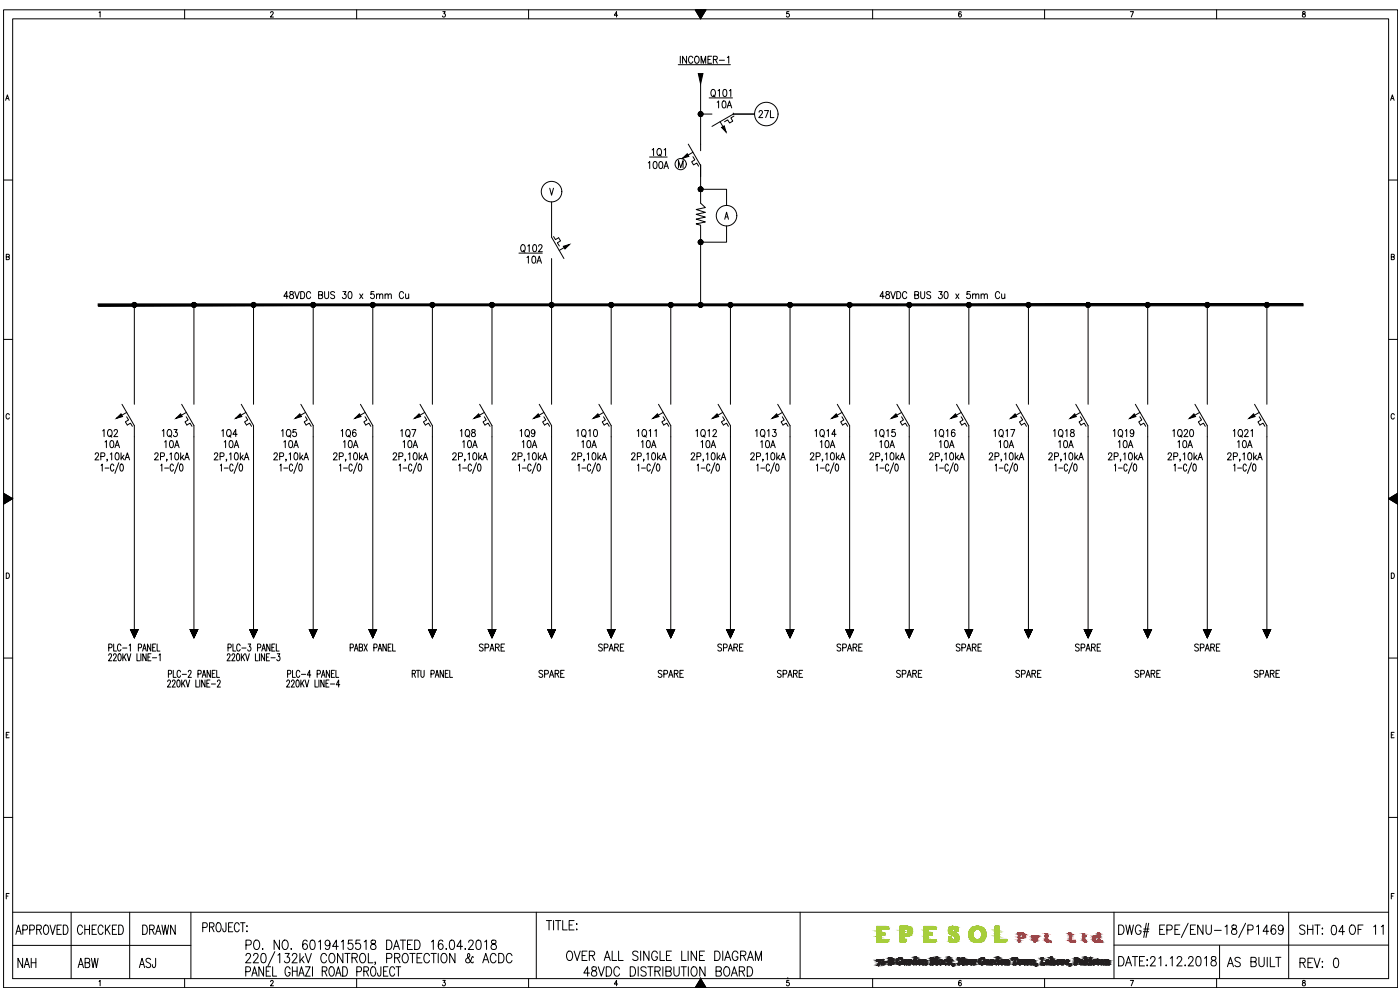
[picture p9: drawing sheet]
<svg xmlns="http://www.w3.org/2000/svg" width="420mm" height="297mm" viewBox="0 0 420 297" stroke-linecap="round" stroke-linejoin="round" font-family="sans-serif">
<defs><g id="words">
<g font-size="6.2">
<text x="22.2" y="281.5">CHECKED</text>
<text x="42" y="281.5">DRAWN</text>
<text x="389.1" y="281.5">SHT: OF 11</text>
<text x="367.6" y="291.4">AS BUILT</text>
<text x="389.1" y="291.4">REV: 0</text>
</g>
<g font-size="5.7">
<text x="398.6" y="281.5">04</text>
<text x="4.6" y="291.4">NAH</text>
<text x="22.6" y="291.4">ABW</text>
<text x="40.9" y="291.4">ASJ</text>
</g>
<g font-size="5.3">
<text x="214.5" y="33.5">10A</text>
<text x="226.8" y="36.7">27L</text>
<text x="193.7" y="51.9">100A</text>
<text x="157.3" y="80.1">10A</text>
<text x="30" y="132.3">1Q2</text>
<text x="30.7" y="135.5">10A</text>
<text x="48" y="132.3">1Q3</text>
<text x="48.7" y="135.5">10A</text>
<text x="65.6" y="132.3">1Q4</text>
<text x="66.3" y="135.5">10A</text>
<text x="83.6" y="132.3">1Q5</text>
<text x="84.3" y="135.5">10A</text>
<text x="101.6" y="132.3">1Q6</text>
<text x="102.3" y="135.5">10A</text>
<text x="119.2" y="132.3">1Q7</text>
<text x="119.9" y="135.5">10A</text>
<text x="137.2" y="132.3">1Q8</text>
<text x="137.9" y="135.5">10A</text>
<text x="155.2" y="132.3">1Q9</text>
<text x="155.9" y="135.5">10A</text>
<text x="172.2" y="132.3">1Q10</text>
<text x="173.6" y="135.5">10A</text>
<text x="190.5" y="132.3">1Q11</text>
<text x="191.6" y="135.5">10A</text>
<text x="207.8" y="132.3">1Q12</text>
<text x="209.5" y="135.5">10A</text>
<text x="225.8" y="132.3">1Q13</text>
<text x="227.5" y="135.5">10A</text>
<text x="243.8" y="132.3">1Q14</text>
<text x="245.2" y="135.5">10A</text>
<text x="261.8" y="132.3">1Q15</text>
<text x="263.2" y="135.5">10A</text>
<text x="279.4" y="132.3">1Q16</text>
<text x="281.2" y="135.5">10A</text>
<text x="297.4" y="132.3">1Q17</text>
<text x="298.8" y="135.5">10A</text>
<text x="315.4" y="132.3">1Q18</text>
<text x="316.8" y="135.5">10A</text>
<text x="333.4" y="132.3">1Q19</text>
<text x="334.8" y="135.5">10A</text>
<text x="351" y="132.3">1Q20</text>
<text x="352.8" y="135.5">10A</text>
<text x="369.4" y="132.3">1Q21</text>
<text x="370.4" y="135.5">10A</text>
<text x="142.9" y="196.5">SPARE</text>
<text x="178.9" y="196.5">SPARE</text>
<text x="214.5" y="196.5">SPARE</text>
<text x="250.5" y="196.5">SPARE</text>
<text x="286.1" y="196.5">SPARE</text>
<text x="321.7" y="196.5">SPARE</text>
<text x="357.7" y="196.5">SPARE</text>
<text x="196.5" y="204.6">SPARE</text>
<text x="268.1" y="204.6">SPARE</text>
<text x="339.7" y="204.6">SPARE</text>
</g>
</g></defs>
<!-- layer: 0 -->
<g fill="none" stroke="#000" stroke-width=".3">
<path d="M1.1 2.9h418.4v293.4h-418.4zM3.8 5.7h412.9v287.9h-412.9zM29.7 3.8l.3-.3v1.6M55.4 2.9v2.8M81.2 3.9l.3-.4 .5 .3-.9 1.3h1M107 2.9v2.8M132.9 3.5h.7l-.4 .6a.49 .49 0 0 1 .4 .8 .49 .49 0 0 1-.8-.1M158.6 2.9v2.8M185.4 4.6h-1l.6-1.1v1.6M208.6 2.9h3.3l-1.6 2.8zM208.8 2.9l-.1 .1M209 2.9l-.2 .3"/>
<path d="M209.2 2.9l-.4 .4M209.4 2.9l-.5 .5M209.6 2.9l-.6 .6M209.8 2.9l-.7 .7M210 2.9l-.9 .9M210.2 2.9l-1 1M210.3 5.7h.1M210.3 2.9v2.8M210.3 2.9l-1 1.1M210.5 5.3l-.3 .3M210.5 2.9l-1.1 1.2M210.7 2.9l-1.3 1.4"/>
<path d="M210.8 4.8l-.7 .6M210.9 2.9l-1.4 1.5M211 4.3l-.9 1M211.1 2.9l-1.5 1.6M211.3 2.9l-1.7 1.7M211.3 3.9l-1.3 1.3M211.5 2.9l-1.8 1.8M211.6 3.4l-1.7 1.7M211.7 2.9l-1.9 1.9M211.9 2.9l-2 2.1M236.8 3.5h-.7v.7a.51 .51 0 0 1 .7 0 .51 .51 0 0 1-.1 .7 .51 .51 0 0 1-.7-.1M261.9 2.9v2.8"/>
<path d="M288.5 3.7l-.3-.2a.92 .92 0 0 0-.1 1.6 .47 .47 0 0 0 .4-.7 .47 .47 0 0 0-.7-.1l-.1 .3M313.5 2.9v2.8M339.2 3.5h1l-.7 1.6M365.1 2.9v2.8M391 3.6v.4a.61 .61 0 0 1 .7 .4 .61 .61 0 0 1-.3 .7 .53 .53 0 0 1-.6-.5 .53 .53 0 0 1 .7-.5l.1-.5zM1.7 30.1l.5-1.6 .5 1.6M1.9 29.6h.7M210.3 25.2v20M210.3 34.2h3.4M216.1 36.5l1.8 3.1M220.3 34.8l-1 .6 .6 .9-.9 .6-.6-.9-1 .5M226.5 34.2h-6.4l-6.4 3.7"/>
<path d="M417.3 30.1l.6-1.6 .5 1.6M417.5 29.6h.7M1.1 54h2.7M206.6 43.2l3.7 6.5M208 47l.5 1-.9 .5 .5 1 1-.6 .6 1M208 45.7l-3.1 1.8M210.3 49.7h.1M210.3 49.7v11.3l1.4 1.3-2.8 .6 2.8 .8-2.8 .6 2.8 .9-2.8 .5 2.8 .9-2.8 .6 1.4 .4v23.9M210.3 56.8h7.8v4.8M416.7 54h2.8M1.9 77.1l.8-.1v-.6l-.8-.1v1.6l.8-.1v-.6l-.2-.1M165.5 60.6v10.6l3.7 6.4"/>
<path d="M165.5 77.6v43.7M166.1 71l.6 .9 1-.6 .5 1-.9 .6 .6 .9M170.9 73.3l-3.1 1.8M218.1 67.8v4.9h-7.8M417.5 77.1l.8-.1v-.6l-.8-.1v1.6l.9-.1 .1-.4-.4-.3M40.3 91.5v29.8M58.2 91.5v29.8M76.1 91.5v29.8M94 91.5v29.8M111.9 91.5v29.8M129.8 91.5v29.8M147.7 91.5v29.8"/>
<path d="M183.4 91.5v29.8M201.3 91.5v29.8M219.2 91.5v29.8M237.1 91.5v29.8M255 91.5v29.8M272.9 91.5v29.8M290.8 91.5v29.8M308.6 91.5v29.8M326.6 91.5v29.8M344.4 91.5v29.8M362.3 91.5v29.8M380.2 91.5v29.8"/>
<path d="M1.1 101.8h2.7M416.7 101.8h2.8M2.8 124.5a.51 .51 0 0 0-.6-.4 .51 .51 0 0 0-.4 .6v.4a.51 .51 0 0 0 .4 .6 .51 .51 0 0 0 .6-.4M36.6 121.3l3.7 6.4v61.2M38 125.1l.6 .9-1 .6 .6 .9 1-.5 .5 .9M38 123.7l-3.1 1.8M54.5 121.3l3.7 6.4v61.2M55.9 125.1l.6 .9-1 .6 .6 .9 .9-.5 .6 .9M55.9 123.7l-3.1 1.8M72.4 121.3l3.7 6.4v61.2M73.8 125.1l.6 .9-1 .6 .6 .9 .9-.5 .6 .9M73.8 123.7l-3.1 1.8"/>
<path d="M90.3 121.3l3.7 6.4v61.2M91.7 125.1l.5 .9-.9 .6 .6 .9 .9-.5 .6 .9M91.7 123.7l-3.1 1.8M108.2 121.3l3.7 6.4v61.2M109.6 125.1l.5 .9-.9 .6 .6 .9 .9-.5 .6 .9M109.6 123.7l-3.1 1.8M126.1 121.3l3.7 6.4v61.2M127.5 125.1l.5 .9-.9 .6 .5 .9 1-.5 .6 .9M127.5 123.7l-3.1 1.8M143.9 121.3l3.8 6.4v61.2M145.3 125.1l.6 .9-.9 .6 .5 .9 1-.5 .6 .9M145.4 123.7l-3.1 1.8"/>
<path d="M161.8 121.3l3.7 6.4v61.2M163.2 125.1l.6 .9-1 .6 .6 .9 1-.5 .5 .9M163.3 123.7l-3.2 1.8M179.7 121.3l3.7 6.4v61.2M181.1 125.1l.6 .9-1 .6 .6 .9 1-.5 .5 .9M181.1 123.7l-3.1 1.8M197.6 121.3l3.7 6.4v61.2M199 125.1l.6 .9-1 .6 .6 .9 .9-.5 .6 .9M199 123.7l-3.1 1.8M215.5 121.3l3.7 6.4v61.2M216.9 125.1l.6 .9-1 .6 .6 .9 .9-.5 .6 .9M216.9 123.7l-3.1 1.8"/>
<path d="M233.4 121.3l3.7 6.4v61.2M234.8 125.1l.5 .9-.9 .6 .6 .9 .9-.5 .6 .9M234.8 123.7l-3.1 1.8M251.3 121.3l3.7 6.4v61.2M252.7 125.1l.6 .9-1 .6 .6 .9 .9-.5 .6 .9M252.7 123.7l-3.1 1.8M269.2 121.3l3.7 6.4v61.2M270.6 125.1l.5 .9-.9 .6 .6 .9 .9-.5 .6 .9M270.6 123.7l-3.1 1.8M287.1 121.3l3.7 6.4v61.2M288.5 125.1l.5 .9-.9 .6 .5 .9 1-.5 .6 .9M288.5 123.7l-3.1 1.8"/>
<path d="M305 121.3l3.6 6.4v61.2M306.3 125.1l.6 .9-.9 .6 .5 .9 1-.5 .6 .9M306.4 123.7l-3.2 1.8M322.8 121.3l3.8 6.4v61.2M324.2 125.1l.6 .9-1 .6 .6 .9 1-.5 .5 .9M324.2 123.7l-3.1 1.8M340.7 121.3l3.7 6.4v61.2M342.1 125.1l.6 .9-1 .6 .6 .9 1-.5 .5 .9M342.2 123.7l-3.2 1.8M358.6 121.3l3.7 6.4v61.2M360 125.1l.6 .9-1 .6 .6 .9 1-.5 .5 .9M360 123.7l-3.1 1.8"/>
<path d="M376.5 121.3l3.7 6.4v61.2M377.9 125.1l.6 .9-1 .6 .6 .9 .9-.5 .6 .9M377.9 123.7l-3.1 1.8M418.5 124.5a.5 .5 0 0 0-.6-.4 .5 .5 0 0 0-.4 .6v.4a.5 .5 0 0 0 .4 .6 .5 .5 0 0 0 .6-.4M1.1 149.6h2.7l-2.7-1.6v3.3M1.2 148.1l-.1 .1M1.3 148.1l-.2 .3M1.4 148.2l-.3 .4M1.5 148.3l-.4 .5M1.7 148.4l-.6 .5M1.8 148.4l-.7 .7M1.9 148.5l-.8 .8"/>
<path d="M2 148.6l-.9 .9M2.2 148.7l-1.1 1M2.3 148.7l-1.2 1.2M2.4 148.8l-1.3 1.3M2.5 148.9l-1.4 1.4M2.6 148.9l-1.5 1.6M2.7 149l-1.6 1.7M2.9 149.1l-1.8 1.8M3 149.2l-1.9 1.9M3.1 149.2l-2 2.1M3.2 149.3l-1.7 1.7M3.3 149.4l-1.3 1.3"/>
<path d="M3.5 149.4l-1 1M3.6 149.5l-.6 .6M3.7 149.6l-.3 .3M3.8 149.6h-2.7h2.7l-2.7 1.7M3.8 149.6h.1M416.7 149.6l2.8-1.6v3.3zM416.7 149.6h.1M416.7 149.6h2.8M416.8 149.6l.3 .3M416.9 149.5l.7 .6M417.1 149.4l1 1M417.2 149.4l1.3 1.3"/>
<path d="M417.3 149.3l1.7 1.7M417.4 149.2l2.1 2.1M417.5 149.2l2 1.9M417.7 149.1l1.8 1.8M417.8 149l1.7 1.7M417.9 148.9l1.6 1.6M418 148.9l1.5 1.4M418.1 148.8l1.4 1.3M418.3 148.7l1.2 1.2M418.4 148.7l1.1 1M418.5 148.6l1 .9M418.6 148.5l.9 .8"/>
<path d="M418.7 148.4l.8 .7M418.9 148.4l.6 .5M419 148.3l.5 .5M419.1 148.2l.4 .4M419.2 148.1l.3 .3M419.3 148.1l.2 .1M1.9 171.9a.83 .83 0 0 1 .9 .8 .83 .83 0 0 1-.9 .8zM417.5 171.9a.82 .82 0 0 1 1 .8 .82 .82 0 0 1-1 .8zM1.1 197.4h2.7M39.2 188.9h2.2l-1.1 2.4zM57.1 188.9h2.2l-1.1 2.4zM75 188.9h2.2l-1.1 2.4z"/>
<path d="M92.9 188.9h2.2l-1.1 2.4zM110.7 188.9h2.3l-1.1 2.4zM128.6 188.9h2.3l-1.1 2.4zM146.5 188.9h2.3l-1.1 2.4zM164.4 188.9h2.3l-1.2 2.4zM182.3 188.9h2.3l-1.2 2.4zM200.2 188.9h2.3l-1.2 2.4zM218.1 188.9h2.2l-1.1 2.4zM236 188.9h2.2l-1.1 2.4zM253.9 188.9h2.2l-1.1 2.4zM271.8 188.9h2.2l-1.1 2.4zM289.6 188.9h2.3l-1.1 2.4z"/>
<path d="M307.5 188.9h2.3l-1.2 2.4zM325.4 188.9h2.3l-1.1 2.4zM343.3 188.9h2.3l-1.2 2.4zM361.2 188.9h2.2l-1.1 2.4zM379.1 188.9h2.2l-1.1 2.4zM416.7 197.4h2.8M2.7 219.7h-.8v1.7h.8M418.4 219.7h-.9v1.7h.9M1.9 220.5h.5M417.5 220.5h.6M1.1 245.3h2.7M416.7 245.3h2.8"/>
<path d="M1.9 268.9h.5M2.7 268.1h-.8v1.6M3.8 273.7h412.9M5.1 279.4h.9M6.9 279h.8a.77 .77 0 0 0 .6-.7 .77 .77 0 0 0-.6-.7h-.8v2.8M8.9 279h.9l.5-.5a.7 .7 0 0 0-.5-.9h-.9v2.8M11 278.9l1.2-.1 .2-.4-.2-.7-1.2-.1v2.8M11.7 278.9l.7 1.5M13.4 277.7l.2-.1a1.35 1.35 0 0 1 .9 2.1 .7 .7 0 0 1-1.1 .5l-.4-.9 .1-1.1zM15 277.6l.8 2.8 .8-2.8M17.1 278.9h.8M18.4 277.6h-1.3v2.8h1.3"/>
<path d="M19 277.6h.7a1.7 1.7 0 0 1 0 2.8h-.7zM21.4 273.7v19.9M38.9 273.7v19.9M57.3 273.7v19.9M60.8 278.3l1.2-.1 .2-.4-.2-.8-1.2-.1v2.7M62.9 278.2l1.1-.2 .2-.4-.2-.6-1.1-.1v2.7M63.6 278.2l.6 1.4M65.2 277l.2-.1a1.28 1.28 0 0 1 .9 2 .67 .67 0 0 1-1.1 .5l-.4-.9 .1-1zM67.8 276.9v2l-.2 .5h-.6l-.1-.7M68.6 278.2h.8M69.9 276.9h-1.3v2.7h1.3M71.8 277.5a.68 .68 0 0 0-.7-.7 .68 .68 0 0 0-.7 .7l-.1 1a.76 .76 0 0 0 .5 1.1 .76 .76 0 0 0 1-.7"/>
<path d="M72.2 276.9h1.3M72.8 276.9v2.7M74.1 277.8v.2zM74.1 279.3v.3zM160.9 273.7v19.9M164 276.2h1.6M164.8 276.2v2.8M166.1 276.2v2.8M166.7 276.2h1.6M167.5 276.2v2.8M168.9 276.2v2.8h1.3M170.8 277.5h.9"/>
<path d="M172.3 276.2h-1.5v2.8h1.5M173.1 277.1v.3zM173.1 278.7v.3zM240.1 273.7v19.9M334.3 273.7v19.9M335.7 277.5a1.51 1.51 0 0 1 1.6 .9 1.51 1.51 0 0 1-.4 1.8l-1.2 .2zM337.9 277.5l.5 2.9 .6-2.9 .6 2.9 .6-2.9M342.4 278.2a.88 .88 0 0 0-1-.7 .88 .88 0 0 0-.7 1.1v.7a.88 .88 0 0 0 .9 1.1 .88 .88 0 0 0 .8-1.1h-.5M343.1 279.5h1.6M343.3 278.7h1.5M344 277l-.7 4.3M344.7 277l-.8 4.3"/>
<path d="M348 278.9h.9M349.5 277.5h-1.5v2.9h1.5M350.2 279h1a.76 .76 0 0 0 .6-.7 .76 .76 0 0 0-.6-.8h-1v2.9M352.6 278.9h.9M354.1 277.5h-1.5v2.9h1.5M356.6 277l-2.1 4.3M357.3 278.9h.9M358.8 277.5h-1.5v2.9h1.5M361 277.5v2.9l-1.6-2.9v2.9M361.9 277.5v2a.8 .8 0 0 0 .8 .9 .8 .8 0 0 0 .9-.9v-2M364.5 279.1h2M367.7 278.1l.5-.6v2.9"/>
<path d="M369.8 277.7a.63 .63 0 0 0 .2 .9 .89 .89 0 0 1 1.2 .8 .89 .89 0 0 1-1 1 .92 .92 0 0 1-.6-1.2 .92 .92 0 0 1 1.1-.6 .63 .63 0 0 0 .3-.9zM373.8 277l-2 4.3M374.5 279h1a.76 .76 0 0 0 .6-.7 .76 .76 0 0 0-.6-.8h-1v2.9M377.1 278.1l.6-.6v2.9M380.8 279.4h-1.7l1.1-1.9v2.9M382.8 277.9a.65 .65 0 0 0-1-.2 1.85 1.85 0 0 0 .3 2.7 .8 .8 0 0 0 .8-1.2 .8 .8 0 0 0-1.3-.2l-.1 .4M385.1 278.5a.81 .81 0 0 1-1.3 .6 .81 .81 0 0 1 .2-1.4 .7 .7 0 0 1 1 .2 3 3 0 0 1-.2 2.3 .67 .67 0 0 1-1.1-.2M386.8 273.7v19.9M417.5 268.9h.6M418.4 268.1h-.9v1.6M3.8 283.7h53.5M4.8 280.4l.7-2.8 .8 2.8"/>
<path d="M29.7 294.5l.3-.3v1.6M55.4 293.6v2.7M73.8 291.5h.9a.78 .78 0 0 0 .5-.7 .78 .78 0 0 0-.5-.7h-.9v2.8M73.8 286.7l.5-.6h.4l.4 .2a.93 .93 0 0 1-.3 1.2l-1.1 1.4h1.6M73.8 283.5h1a.76 .76 0 0 0 .6-.7 .76 .76 0 0 0-.6-.7h-1v2.8M75.6 292.9l.8-2.8 .8 2.8M75.9 292h1M76.1 286.7l.5-.6 .7 .1 .2 .4-.4 .9-1.1 1.4h1.6M76.6 282.2l.2-.1a1.5 1.5 0 0 1 1.2 1.1 1.5 1.5 0 0 1-.5 1.6l-.2 .1a1.52 1.52 0 0 1-1.3-1.1 1.52 1.52 0 0 1 .6-1.6zM78.6 286.2l.6-.1a1.75 1.75 0 0 1 0 2.8h-.3a1.61 1.61 0 0 1-.5-2.3zM78.8 284.6v.3zM79.1 290.1v2.8l-1.4-2.8v2.8"/>
<path d="M79.9 291.4h.8M81.2 294.6l.3-.4 .5 .3-.9 1.3h1M81.2 290.1h-1.3v2.8h1.3M81.8 290.1v2.8h1.2M82.5 285.5l-2.1 4.3M83.4 286.6l.6-.5v2.8M83.9 282.1v2.8l-1.6-2.8v2.8M85.1 282.2l.2-.1a1.5 1.5 0 0 1 1.3 1.1 1.5 1.5 0 0 1-.6 1.6l-.2 .1a1.52 1.52 0 0 1-1.2-1.1 1.52 1.52 0 0 1 .5-1.6zM85.6 286.1h1.2l-.7 1a.85 .85 0 0 1 .7 1.4 .85 .85 0 0 1-1.5-.1M87.1 290.7a.79 .79 0 0 0-1-.6 .79 .79 0 0 0-.6 1v.7a.81 .81 0 0 0 .8 1.1 .81 .81 0 0 0 .8-1.1h-.6M87.4 284.6v.3zM87.7 286.7l.5-.6 .7 .1 .2 .4-.3 .9-1.2 1.4h1.6"/>
<path d="M87.7 291.4h1.5M87.7 290.1v2.8M89.2 290.1v2.8M89.7 292.9l.8-2.8 .8 2.8M90 292h1M90 286.1v2.8M90.5 287.8l.8 1.1M91.2 287l-1.2 1.4M91.6 286.1l.9 2.8 .9-2.8M91.7 290.1h1.4l-1.4 2.8h1.4M92.2 282.5a.65 .65 0 0 0-1-.3 1.85 1.85 0 0 0 .3 2.7 .84 .84 0 0 0 .8-1 .84 .84 0 0 0-1.1-.6l-.4 .7M93.3 282.2l.6-.1a1.75 1.75 0 0 1 0 2.8h-.2a1.63 1.63 0 0 1-.6-2.3z"/>
<path d="M93.8 290.1v2.8M95.6 282.6l.6-.5v2.8M96.7 291.4l1.2-.1 .2-.4-.2-.7-1.2-.1v2.8M97.4 291.4l.7 1.5M98 286.7a.88 .88 0 0 0-1.1-.6 .88 .88 0 0 0-.6 1v.7a.88 .88 0 0 0 .6 1.1 .88 .88 0 0 0 1.1-.7M99 283a.74 .74 0 0 1-.3 .7 .74 .74 0 0 1-.8 0 .8 .8 0 0 1-.2-1.2 .8 .8 0 0 1 1.2 0 2.89 2.89 0 0 1-.2 2.3 .67 .67 0 0 1-1-.3M99.1 290.2l.2-.1a1.52 1.52 0 0 1 .8 2.4l-.4 .4a1.34 1.34 0 0 1-.9-2.2zM99.1 286.2a.93 .93 0 0 1 1 0 .93 .93 0 0 1 .4 .9v.7a.93 .93 0 0 1-.9 1.1 .93 .93 0 0 1-.9-1.1l.1-1.1zM100.7 292.9l.9-2.8 .8 2.8M101 292h1M101.5 284h-1.7l1.2-1.9v2.8M102.4 282.6l.6-.5v2.8"/>
<path d="M102.8 290.1h.8a1.72 1.72 0 0 1 0 2.8h-.8zM102.9 286.1v2.8l-1.6-2.8v2.8M103.5 286.1h1.6M104.3 286.1v2.8M105.6 287.4l1.4-.1 .2-.4-.2-.7-1.4-.1v2.8M105.8 282.1h-1.2l-.1 1.2a.87 .87 0 0 1 1.3 0 .87 .87 0 0 1-.1 1.3 .87 .87 0 0 1-1.3-.2M106.4 287.4l.8 1.5M107 293.6v2.7M107.1 291.5h.9a.78 .78 0 0 0 .5-.7 .78 .78 0 0 0-.5-.7h-.9v2.8M108 282.1h-1.1l-.1 1.2a.87 .87 0 0 1 1.3 0 .87 .87 0 0 1-.2 1.3 .87 .87 0 0 1-1.2-.2M108.4 286.2l.2-.1a1.52 1.52 0 0 1 1.2 1.1 1.52 1.52 0 0 1-.5 1.6l-.2 .1a1.51 1.51 0 0 1-1.3-1.1 1.51 1.51 0 0 1 .6-1.6zM109.2 291.4l1.2-.1 .2-.4-.2-.7-1.2-.1v2.8"/>
<path d="M109.3 282.6l.6-.5v2.8M109.9 291.4l.7 1.5M110.5 286.1v2.8h1.4M111.5 282.2a.61 .61 0 0 0 .2 .9 .93 .93 0 0 1 1.1 .6 .93 .93 0 0 1-.5 1.2 .83 .83 0 0 1-1.1-.6 .83 .83 0 0 1 .7-1l.5-.2a.61 .61 0 0 0 .2-.9zM111.6 290.2l.2-.1a1.21 1.21 0 0 1 1 1.7l-.1 .4a.7 .7 0 0 1-.7 .7 .7 .7 0 0 1-.7-.7l-.1-1.1zM112.7 288.8h-.2h.2l-.2 .6M114.3 290.1v2.1l-.2 .6h-.6l-.2-.8M115.1 291.4h.8M116 287.5h1a.76 .76 0 0 0 .6-.7 .76 .76 0 0 0-.6-.7h-1v2.8M116 282.1a1.5 1.5 0 0 1 1.6 .9 1.5 1.5 0 0 1-.4 1.8l-1.2 .1zM116.4 290.1h-1.3v2.8h1.3M118.1 284.9l.9-2.8 .9 2.8"/>
<path d="M118.4 287.4h1a.67 .67 0 0 0 .6-.7 .67 .67 0 0 0-.6-.6h-1v2.8M118.4 284h1.2M118.4 290.7a.7 .7 0 0 0-.7-.7 .7 .7 0 0 0-.7 .7v1.5a.7 .7 0 0 0 1.1 .6l.3-.6M118.8 290.1h1.5M119.2 287.4l.8 1.5M119.6 290.1v2.8M120.1 282.1h1.6M120.9 282.1v2.8M121.2 286.2a.93 .93 0 0 1 .9 0 .93 .93 0 0 1 .4 .9v.7a.94 .94 0 0 1-.9 1.1 .94 .94 0 0 1-.9-1.1v-.7zM122.3 283.4h.9M123 286.1h1.6M123.8 282.1h-1.5v2.8h1.5"/>
<path d="M123.8 286.1v2.8M124.5 282.1a1.51 1.51 0 0 1 1.6 .9 1.51 1.51 0 0 1-.5 1.8l-1.1 .1zM125.2 287.4h.9M126.6 286.1h-1.4v2.8h1.4M128.9 286.7a.87 .87 0 0 0-1.1-.6 .87 .87 0 0 0-.6 1v.7a.87 .87 0 0 0 .6 1.1 .87 .87 0 0 0 1.1-.7M129.4 286.1h1.6M129.5 282.6l.5-.5v2.8M130.2 286.1v2.8M131.5 286.1v2.8M132.8 286.2l.2-.1a1.52 1.52 0 0 1 1.2 1.1 1.52 1.52 0 0 1-.5 1.6l-.2 .1a1.51 1.51 0 0 1-1.3-1.1 1.51 1.51 0 0 1 .6-1.6zM132.9 294.2h.7l-.4 .6a.49 .49 0 0 1 .4 .7 .49 .49 0 0 1-.8 0M132.9 282.5a.67 .67 0 0 0-1-.3 1.83 1.83 0 0 0 .3 2.7 .84 .84 0 0 0 .8-1 .84 .84 0 0 0-1.1-.6l-.4 .7"/>
<path d="M133.9 284.6v.3zM135.2 282.2l.6-.1a1.61 1.61 0 0 1 .5 2.3l-.2 .4-.6 .1a1.61 1.61 0 0 1-.5-2.3zM136.5 286.1v2.8l-1.5-2.8v2.8M138.8 284h-1.7l1.2-1.9v2.8M139.6 284.6v.3zM140.6 282.7l.5-.6 .7 .1 .2 .4-.3 .9-1.2 1.4h1.6M142 287.3l-.2-.3-.5 1.1a.83 .83 0 0 1-.6 .8 .83 .83 0 0 1-1-.5l.3-.7 .9-.7a.61 .61 0 0 0-.3-.9l-.3 .4 .3 1 .8 1.3 .5 .1 .1-.3M143.2 282.2l.5-.1a1.61 1.61 0 0 1 .6 2.3l-.2 .4-.6 .1a1.61 1.61 0 0 1-.6-2.3zM144.9 288.9l.9-2.8 .9 2.8M145.2 288h1.2M145.5 282.6l.5-.5v2.8M147.6 282.2a.61 .61 0 0 0 .2 .9 .93 .93 0 0 1 1.1 .6 .93 .93 0 0 1-.5 1.2 .83 .83 0 0 1-1-.6 .83 .83 0 0 1 .7-1l.4-.2a.61 .61 0 0 0 .3-.9z"/>
<path d="M148.9 286.7a.88 .88 0 0 0-1.1-.6 .88 .88 0 0 0-.7 1v.7a.88 .88 0 0 0 .7 1.1 .88 .88 0 0 0 1.1-.7M149.7 286.1a1.51 1.51 0 0 1 1.6 .9 1.51 1.51 0 0 1-.5 1.8l-1.1 .1zM153.7 286.7a.88 .88 0 0 0-1.1-.6 .88 .88 0 0 0-.7 1v.7a.88 .88 0 0 0 .7 1.1 .88 .88 0 0 0 1.1-.7M158.6 293.6v2.7M170.5 285.5a.91 .91 0 0 1 1 0 .91 .91 0 0 1 .3 .9v.7a.93 .93 0 0 1-.9 1.1 .93 .93 0 0 1-.9-1.1v-.7zM172.3 285.4l.9 2.8 .9-2.8M174.7 286.7h.9M176.2 285.4h-1.5v2.8h1.5M176.9 286.7h1a.67 .67 0 0 0 .6-.7 .67 .67 0 0 0-.6-.6h-1v2.8M176.9 292h-1.7l1.2-1.9v2.8M177.7 286.7l.8 1.5M177.7 290.2a.63 .63 0 0 0 .3 .9 .89 .89 0 0 1 1.1 .8 .89 .89 0 0 1-1 1 .92 .92 0 0 1-.6-1.2 .92 .92 0 0 1 1.1-.6 .63 .63 0 0 0 .3-.9z"/>
<path d="M179.5 290.1l1 2.8 .9-2.8M181.3 288.2l.9-2.8 .9 2.8M181.7 287.3h1.1M181.9 290.1a1.51 1.51 0 0 1 1.6 .9 1.51 1.51 0 0 1-.4 1.8l-1.2 .1zM183.7 285.4v2.8h1.4M185.4 295.3h-1l.6-1.1v1.6M185.6 285.4v2.8h1.4M185.9 290.7a.88 .88 0 0 0-1-.6 .88 .88 0 0 0-.7 1v.7a.88 .88 0 0 0 .7 1.1 .88 .88 0 0 0 1-.7M189.1 290.1a1.51 1.51 0 0 1 1.6 .9 1.51 1.51 0 0 1-.4 1.8l-1.2 .1zM191.5 285.8a.79 .79 0 0 0-1-.4 .79 .79 0 0 0-.5 .9l1.2 .7a.69 .69 0 0 1 .3 .7 .69 .69 0 0 1-.6 .5l-.8-.1-.2-.3M191.5 290.1v2.8M192.3 285.4v2.8"/>
<path d="M193.9 290.5a.85 .85 0 0 0-.9-.5 .85 .85 0 0 0-.7 .7l.2 .4 1.2 .6a.69 .69 0 0 1 .2 .7 .69 .69 0 0 1-.5 .5l-.9-.1-.2-.3M194.4 290.1h1.6M194.8 285.4v2.8l-1.6-2.8v2.8M195.2 290.1v2.8M196.5 291.4h1.1a.67 .67 0 0 0 .5-.7 .67 .67 0 0 0-.5-.6h-1.1v2.8M197.3 286a.88 .88 0 0 0-1.1-.6 .88 .88 0 0 0-.6 1v.7a.88 .88 0 0 0 .8 1.1 .88 .88 0 0 0 .9-1.1h-.6M197.4 291.4l.7 1.5M198.1 285.4v2.8h1.3M198.9 290.1v2.8M199.8 291.4l1.4-.1 .3-.4-.3-.7-1.4-.1v2.8h1.1a.76 .76 0 0 0 .6-.8 .76 .76 0 0 0-.6-.7M200 286.7h.9M201.5 285.4h-1.5v2.8h1.5"/>
<path d="M202.2 290.1v2a.8 .8 0 0 0 .8 .8 .8 .8 0 0 0 .8-.8v-2M204.4 290.1h1.6M204.6 285.4v2.8h1.3M205.2 290.1v2.8M206.5 285.4v2.8M206.6 290.1v2.8M207.8 290.2l.3-.1a1.51 1.51 0 0 1 1.2 1.1 1.51 1.51 0 0 1-.6 1.6l-.2 .1a1.52 1.52 0 0 1-1.2-1.1 1.52 1.52 0 0 1 .5-1.6zM209 285.4v2.8l-1.6-2.8v2.8M209.9 286.7h1M210.3 293.6h.1M210.3 293.6l1.6 2.7h-3.3zM210.3 293.6v2.7"/>
<path d="M210.3 293.6l-.1 .1M210.3 293.8l-.4 .4M210.4 293.9l-.8 .8M210.5 294l-1.1 1.1M210.6 294.1l-1.5 1.5M210.6 294.2l-1.8 1.9M210.7 294.4l-2 1.9M210.8 294.5l-1.9 1.8M210.9 294.6l-1.8 1.7M210.9 294.7l-1.6 1.6M211 294.9l-1.5 1.4M211.1 295l-1.4 1.3"/>
<path d="M211.2 295.1l-1.3 1.2M211.2 295.2l-1.1 1.1M211.3 295.3l-1 1M211.4 295.4l-.9 .9M211.4 285.4h-1.5v2.8h1.5M211.4 295.6l-.7 .7M211.5 295.7l-.6 .6M211.6 295.8l-.6 .5M211.6 290.1v2.8l-1.6-2.8v2.8M211.6 295.9l-.4 .4M211.7 296l-.3 .3M211.8 296.2l-.2 .1"/>
<path d="M211.9 296.3h-.1M214.5 285.4a1.51 1.51 0 0 1 1.6 .9 1.51 1.51 0 0 1-.5 1.8l-1.1 .1zM214.9 291.4l1.4-.1 .2-.4-.2-.7-1.4-.1v2.8h1a.76 .76 0 0 0 .6-.8 .76 .76 0 0 0-.6-.7M216.9 285.4v2.8M217.5 288.2l.9-2.8 .9 2.8M217.6 290.2l.3-.1a1.52 1.52 0 0 1 1.2 1.1 1.52 1.52 0 0 1-.5 1.6l-.3 .1a1.51 1.51 0 0 1-1.2-1.1 1.51 1.51 0 0 1 .5-1.6zM217.8 287.3h1.2M219.5 292.9l.9-2.8 .9 2.8M219.8 292h1.2M221.5 286a.88 .88 0 0 0-1.1-.6 .88 .88 0 0 0-.7 1v.7a.88 .88 0 0 0 .9 1.1 .88 .88 0 0 0 .9-1.1h-.6M221.9 291.4h1a.67 .67 0 0 0 .6-.7 .67 .67 0 0 0-.6-.6h-1v2.8M222.3 286.7h1a.67 .67 0 0 0 .6-.7 .67 .67 0 0 0-.6-.6h-1v2.8"/>
<path d="M222.7 291.4l.7 1.5M223.1 286.7l.8 1.5M224.3 290.1a1.51 1.51 0 0 1 1.6 .9 1.51 1.51 0 0 1-.5 1.8l-1.1 .1zM224.3 288.2l.9-2.8 .9 2.8M224.7 287.3h1.1M226.7 288.2v-2.8l.9 2.8 .9-2.8v2.8M236.4 293.6h.1M236.8 294.2h-.7v.7a.51 .51 0 0 1 .7 0 .51 .51 0 0 1-.1 .7 .51 .51 0 0 1-.7-.1M261.9 293.6v2.7M288.5 294.4l-.3-.2a.92 .92 0 0 0-.1 1.6 .47 .47 0 0 0 .4-.7 .47 .47 0 0 0-.7-.1l-.1 .3M313.5 293.6v2.7M334.3 283.6h82.4"/>
<path d="M335.7 287a1.51 1.51 0 0 1 1.6 .9 1.51 1.51 0 0 1-.4 1.8l-1.2 .1zM337.8 289.8l.9-2.8 .9 2.8M338.1 288.9h1.2M339.2 294.2h1l-.7 1.6M339.8 287h1.6M340.6 287v2.8M342 288.3h.9M343.5 287h-1.5v2.8h1.5M344.3 287.9v.3zM344.3 289.5v.3zM345.3 287.7l.5-.7 .6 .1 .3 .4-.4 1-1.1 1.3h1.6M347.8 287.5l.6-.5v2.8"/>
<path d="M350 289.5v.3zM351.2 287.5l.6-.5v2.8M353.3 287.7l.4-.7h.5l.3 .3a.93 .93 0 0 1-.2 1.2l-1.1 1.3h1.6M355.7 289.5v.3zM356.7 287.7l.5-.7h.4l.5 .5-.4 1-1.1 1.3h1.6M359.2 287.1l.6-.1a1.61 1.61 0 0 1 .6 2.3l-.3 .4-.5 .1a1.61 1.61 0 0 1-.6-2.3zM361.5 287.5l.6-.5v2.8M363.7 287.1a.63 .63 0 0 0 .2 1 .89 .89 0 0 1 1.1 .8 .89 .89 0 0 1-1 .9 .92 .92 0 0 1-.5-1.1 .92 .92 0 0 1 1.1-.6 .63 .63 0 0 0 .2-1zM365.1 293.6v2.7M366 283.7v9.9M391 294.2v.5a.59 .59 0 0 1 .7 .3 .59 .59 0 0 1-.3 .8 .52 .52 0 0 1-.6-.6 .52 .52 0 0 1 .7-.4l.1-.6z"/>
<circle cx="165.5" cy="57.5" r="3.1"/>
<circle cx="204.3" cy="49.2" r="1.68"/>
<circle cx="218" cy="64.7" r="3.1"/>
</g>
<!-- layer: BORDER_A4|Layer 1 -->
<g fill="none" stroke="#000" stroke-width=".3">
<path d="M263.1 278h2a1.16 1.16 0 0 1 1.6 .7l-2.4 .1v1.1h1.2v.8h-1.2v1.2h2.3a.66 .66 0 0 1-.2 .8 .66 .66 0 0 1-.8 0h-2.5zM270.1 277.9h.3a3.3 3.3 0 0 1 3.4 1 1.74 1.74 0 0 1-.5 1.7 1.74 1.74 0 0 1-1.8 .3l-.1 1h.5a.76 .76 0 0 1-.3 .8 .76 .76 0 0 1-.9 0h-.6zM271.4 278.7a.78 .78 0 0 1 1.2 .7 .78 .78 0 0 1-1.2 .7zM277.3 278h2.2a.91 .91 0 0 1 1.4 .8h-2.4v1.1h1.2v.8h-1.2v1.2h2.3a.77 .77 0 0 1-.3 .8 .77 .77 0 0 1-.9 0h-2.3zM285 278.3a1.17 1.17 0 0 1 1.8 .1v-.2a.57 .57 0 0 1 .7 0 .57 .57 0 0 1 .1 .8v.4h-.7a.68 .68 0 0 0-.5-.6 .68 .68 0 0 0-.8 .3l.1 .3a2.63 2.63 0 0 1 2.1 2.2 1.33 1.33 0 0 1-.9 1.1 1.33 1.33 0 0 1-1.4-.4v.3a.81 .81 0 0 1-.8-.3 .81 .81 0 0 1 0-.9v-.3h.7a.88 .88 0 0 0 .9 .9 .61 .61 0 0 0 .4-.7 .61 .61 0 0 0-.7-.5 1.5 1.5 0 0 1-1.2-1 1.5 1.5 0 0 1 .2-1.5zM291.2 278.8a2.6 2.6 0 0 1 3.7-.4 2.6 2.6 0 0 1 .3 3.7 2.61 2.61 0 0 1-3.3 .4 2.61 2.61 0 0 1-.9-3.3zM292.4 279.2a1.42 1.42 0 0 1 1.9 0 1.42 1.42 0 0 1 .2 1.8 1.34 1.34 0 0 1-1.7 .8 1.34 1.34 0 0 1-.7-1.8zM298.7 277.9h1.2v4h2.3a.87 .87 0 0 1-1.3 .8h-2.2zM305.4 279.9a1.67 1.67 0 0 1 2.1 .7 1.06 1.06 0 0 1-1.5 1v1.1h-.3v-2.6h-.3zM320.9 279.9l.5 .1v2a.61 .61 0 0 0 .4 .5 .61 .61 0 0 0 .7-.2l.3-.1-.1 .4a1.45 1.45 0 0 1-1.6-.2v-2.2l-.2-.1zM263.3 287.9l1.1 .1-.8 1.8-.2-.2 .8-1.5h-.7l-.3 .3zM264.5 288l.7-.1-.2 1.2 .3 .3-.7 .1 .2-.4 .1-.8z"/>
<path d="M265.6 288.6l.8-.1v.2l-.7 .1zM266.7 287.5h.4a.57 .57 0 0 1 .8 .1 .57 .57 0 0 1-.2 .8 .58 .58 0 0 1 .4 .8 .58 .58 0 0 1-.9 .2l-.5 .1 .2-.5v-1.3zM267.2 288.5a.46 .46 0 0 1 .6 .2 .46 .46 0 0 1-.2 .6l-.4-.1zM267.2 287.6a.41 .41 0 0 1 .6 0 .41 .41 0 0 1-.1 .6 .41 .41 0 0 1-.5 0zM269.3 287.7l.7-.3 .7 .1-.1 .5a.71 .71 0 0 0-.9-.4 .71 .71 0 0 0-.4 1 .61 .61 0 0 0 .4 .7 .61 .61 0 0 0 .8-.3l-.1-.3-.3-.2h.7a.77 .77 0 0 1-.3 .9 .77 .77 0 0 1-1-.1 1.1 1.1 0 0 1-.2-1.6zM271.2 288.2l.8-.1 .1 1.1h.3a.28 .28 0 0 1-.3 .3 .28 .28 0 0 1-.3-.3 .34 .34 0 0 1-.5 .2 .34 .34 0 0 1 .1-.6l.5-.2a.36 .36 0 0 0-.3-.4 .36 .36 0 0 0-.4 .2zM271.4 288.9l.4-.1a.23 .23 0 0 1-.1 .4 .23 .23 0 0 1-.3-.3zM272.6 288.1l.4-.1v.3l.5-.3v.5l-.2-.2-.3 .2v.6l.2 .3h-.6l.1-.2zM274 288.4l.7-.2v.8a.47 .47 0 0 1-.7 .1 .47 .47 0 0 1 0-.7zM274.5 287.2l.5-.1-.1 2.1h.3l-.2 .3-.3-.3a.71 .71 0 0 1-1.1-.5 .71 .71 0 0 1 1.1-.7zM275.6 288.2a.47 .47 0 0 1 .6-.3 .47 .47 0 0 1 .2 .7l-.8 .1a.54 .54 0 0 0 .3 .5 .54 .54 0 0 0 .6 0l-.1 .1a.68 .68 0 0 1-.9-.1 .68 .68 0 0 1 .1-1zM275.7 288.2h.4l.1 .3h-.6z"/>
<path d="M276.7 288.1l.5-.1v.2a.56 .56 0 0 1 .8-.1 .56 .56 0 0 1 0 .8l.2 .5-.6 .1 .2-.9a.33 .33 0 0 0-.3-.4 .33 .33 0 0 0-.3 .4l-.1 .6 .3 .2h-.6l.1-1.1zM279.2 287.5l.7-.1a.49 .49 0 0 1 .6 .4 .49 .49 0 0 1-.3 .6 .58 .58 0 0 1 .4 .8 .58 .58 0 0 1-.9 .2l-.5 .1 .2-.4v-1.4zM279.6 288.5a.42 .42 0 0 1 .7 0 .42 .42 0 0 1-.1 .6 .42 .42 0 0 1-.6 0zM279.7 287.6a.41 .41 0 0 1 .6 0 .41 .41 0 0 1-.1 .6 .41 .41 0 0 1-.6 0zM280.9 287.2h.5l-.1 2 .2 .2-.6 .1 .2-.4v-1.6zM282 288.3a.48 .48 0 0 1 .7 .4 .48 .48 0 0 1-.7 .4zM283.3 288.3a.46 .46 0 0 1 .6-.4 .46 .46 0 0 1 .3 .6l-.1-.2a.35 .35 0 0 0-.4-.1 .35 .35 0 0 0-.2 .4 .5 .5 0 0 0 .1 .6 .5 .5 0 0 0 .6 0 .63 .63 0 0 1-.9 .1 .63 .63 0 0 1 0-1zM284.5 287.2h.5l-.1 2 .2 .2h-.6l.2-.3v-1.7zM285.3 288h.5l-.6 .7 .7 .7h-.4l-.5-.7 .4-.5zM286.1 289.2l.2-.1a.41 .41 0 0 1 .1 .5 .41 .41 0 0 1-.4 .2zM287.5 287.5l.4-.1 1.1 1.6v-1.3l-.2-.3h.6l-.2 .3-.1 1.8-1.2-1.7v1.4l.2 .2-.6 .1a1.61 1.61 0 0 0 .2-1.7zM289.8 288.2a.47 .47 0 0 1 .7-.3 .47 .47 0 0 1 .1 .7l-.8 .1a.7 .7 0 0 0 .9 .5v.1a.68 .68 0 0 1-1-.1 .68 .68 0 0 1 .1-1z"/>
<path d="M290 288.2h.3l.2 .3h-.7zM290.9 288h.6l-.2 .2 .2 1 .4-.8-.2-.4h.6l-.2 .2 .2 1 .4-1-.2-.2h.5l-.8 1.5-.3-.9-.5 .9zM294.1 287.7l.6-.3 .7 .1v.5a.71 .71 0 0 0-1-.4 .71 .71 0 0 0-.3 1 .6 .6 0 0 0 .3 .7 .6 .6 0 0 0 .8-.3l-.1-.3-.3-.2h.7a.69 .69 0 0 1-.8 1 1 1 0 0 1-.9-.7 1 1 0 0 1 .3-1.1zM295.9 288.2a.57 .57 0 0 1 .8-.1 .57 .57 0 0 1 .1 .8v.3l.3 .1-.4 .2-.1-.3a.35 .35 0 0 1-.6 .2 .35 .35 0 0 1 .1-.6l.5-.2a.36 .36 0 0 0-.2-.4 .36 .36 0 0 0-.5 .2zM296.1 288.9l.4-.1a.23 .23 0 0 1-.1 .4 .23 .23 0 0 1-.3-.3zM297.3 288.1l.4-.1v.3l.6-.3-.1 .5-.2-.2-.3 .2v.7l.2 .2h-.6l.2-1.1zM298.8 288.3l.6-.1v.6a.44 .44 0 0 1-.6 .4 .44 .44 0 0 1-.1-.7zM299.2 287.2l.5-.1-.1 2 .4 .1-.3 .3-.3-.3a.67 .67 0 0 1-1-.2 .67 .67 0 0 1 .5-.9l.5-.1zM300.3 288.2a.47 .47 0 0 1 .6-.3 .47 .47 0 0 1 .2 .7l-.8 .1a.54 .54 0 0 0 .3 .5 .54 .54 0 0 0 .6 0v.1a.68 .68 0 0 1-1-.1 .68 .68 0 0 1 .1-1zM300.5 288.2h.3l.1 .3h-.6zM301.5 288.1l.4-.1v.2a.56 .56 0 0 1 .8-.1 .56 .56 0 0 1 0 .8l.2 .5-.6 .1 .2-.9a.33 .33 0 0 0-.2-.4 .33 .33 0 0 0-.4 .4l.2 .8h-.6l.2-1.1zM303.8 287.4h1.5l-.1 .6a.29 .29 0 0 0-.2-.4 .29 .29 0 0 0-.3 .1l-.1 1.4 .4 .3h-.9l.3-.3v-1.5l-.4 .1-.3 .3z"/>
<path d="M305.8 288.3a.48 .48 0 0 1 .8 .4 .48 .48 0 0 1-.7 .4zM306 280.1a.67 .67 0 0 1 1 .3 .67 .67 0 0 1-.4 .9h-.6zM306.9 288h.6l-.2 .3 .3 .9 .3-.8-.2-.4h.6l-.2 .2 .3 1 .4-.9-.3-.3 .6 .1-.7 1.3-.1 .1-.3-.9-.5 .9zM309.2 288.1l.4-.1v.2a.56 .56 0 0 1 .8-.1 .56 .56 0 0 1 .1 .8l.2 .5-.6 .1 .2-.9a.33 .33 0 0 0-.3-.4 .33 .33 0 0 0-.4 .4l.2 .8h-.6l.2-1.1zM309.6 280.7l.4 .1 .6 1.6 .5-1.6 .4-.1-.8 2-.3-.1zM311 289.2l.2-.1a.42 .42 0 0 1 .1 .5 .42 .42 0 0 1-.5 .2l.3-.2zM312.4 287.5l.7-.1-.2 .3-.1 1.4a.5 .5 0 0 0 .5 .2 .5 .5 0 0 0 .4-.5l-.1 .7h-1.2l.2-.4v-1zM313.9 288.2a.6 .6 0 0 1 .9 0 .6 .6 0 0 1 0 .8l.3 .2-.4 .3-.1-.3a.35 .35 0 0 1-.6 .2 .35 .35 0 0 1 .1-.6l.5-.2a.36 .36 0 0 0-.2-.4 .36 .36 0 0 0-.5 .2zM313.9 280.1h.3v.6h.5v.2h-.4a1.22 1.22 0 0 0 .4 1.7v.1a1.09 1.09 0 0 1-.8-1.6l-.3-.2v-.2h.3zM314.1 289l.4-.2a.24 .24 0 0 1-.1 .4 .24 .24 0 0 1-.3-.2zM315.1 282.3h.3v.4h-.3zM315.2 287.2h.5l-.1 1 .3-.2a.65 .65 0 0 1 .7 .4 .65 .65 0 0 1-.1 .7l.2 .3-.6 .1 .2-.9a.33 .33 0 0 0-.3-.4 .33 .33 0 0 0-.4 .4l.2 .8h-.6l.2-.3v-1.7z"/>
<path d="M317.2 288.3a.48 .48 0 0 1 .8 .4 .48 .48 0 0 1-.7 .4zM318.5 288.1l.4-.1v.3l.5-.3v.5l-.2-.2-.3 .2v.7l.2 .2h-.6l.2-1.1zM319.8 288.2a.47 .47 0 0 1 .7-.3 .47 .47 0 0 1 .1 .7l-.8 .1a.7 .7 0 0 0 .9 .5v.1a.68 .68 0 0 1-1-.1 .68 .68 0 0 1 .1-1zM320 288.2h.3l.2 .3h-.7zM321.1 289.2l.1-.1a.41 .41 0 0 1 .1 .5 .41 .41 0 0 1-.4 .2l.3-.2zM322.5 287.5a1.02 1.02 0 0 1 1.3 .6l-.4 .5a.44 .44 0 0 0-.5 .2 .44 .44 0 0 0 .1 .5l.2 .1-.8 .1 .3-.4v-1.5zM322.9 287.6a.46 .46 0 0 1 .7 .5 .46 .46 0 0 1-.7 .3zM324.1 288.2a.57 .57 0 0 1 .8-.1 .57 .57 0 0 1 .1 .8v.3l.3 .1-.3 .2-.2-.3a.35 .35 0 0 1-.6 .2 .35 .35 0 0 1 .2-.6l.4-.2a.36 .36 0 0 0-.2-.4 .36 .36 0 0 0-.5 .2zM324.3 288.9l.4-.1a.23 .23 0 0 1-.1 .4 .23 .23 0 0 1-.3-.3zM325.1 280.1h.3v.6h.5v.2h-.4a1.25 1.25 0 0 0 .4 1.7v.1a1.09 1.09 0 0 1-.8-1.6l-.2-.2v-.2h.2zM325.5 287.2h.4l-.1 2 .2 .2h-.5l.1-.3v-1.7zM326.2 288h.6l-.7 .6 .7 .8h-.4l-.5-.7 .5-.5z"/>
<path d="M327 288.1l.5-.1-.1 1.2 .2 .2-.6 .1 .2-.3zM328.1 288.2l.7-.2-.2 .3a.24 .24 0 0 0-.2-.2 .24 .24 0 0 0-.2 .3 .52 .52 0 0 1 .6 .5 .52 .52 0 0 1-.6 .6l-.3-.1v-.4l.3 .3a.26 .26 0 0 0 .4-.1 .26 .26 0 0 0-.3-.4 .39 .39 0 0 1-.4-.2 .39 .39 0 0 1 .2-.4zM328.5 280.9a.81 .81 0 0 1 1.2 .1v-.8l-.2-.1 .1-.2a.42 .42 0 0 1 .5 .2 .42 .42 0 0 1-.1 .5v1.7l.2 .4-.4-.1-.1-.3a.91 .91 0 0 1-1.2 .2 .91 .91 0 0 1-.3-1.2zM328.7 281a.72 .72 0 0 1 1 .7 .72 .72 0 0 1-1.1 .6l-.1-.6zM329.1 288.1l.4-.3v.2h.4v.2h-.4v.2a.51 .51 0 0 0 .2 .8l.2 .1-.2 .2a.75 .75 0 0 1-.5-1.2zM330.2 288.2l.8-.1 .1 1.1h.3a.28 .28 0 0 1-.3 .3 .28 .28 0 0 1-.3-.3 .34 .34 0 0 1-.5 .2 .34 .34 0 0 1 .1-.6l.5-.2a.36 .36 0 0 0-.2-.4 .36 .36 0 0 0-.5 .2zM330.4 288.9l.4-.1a.23 .23 0 0 1-.1 .4 .23 .23 0 0 1-.3-.3zM330.6 282.3h.3v.4h-.3zM331.6 288.1l.4-.1v.2a.55 .55 0 0 1 .8-.1 .55 .55 0 0 1 0 .8l.2 .5-.6 .1 .2-.9a.33 .33 0 0 0-.3-.4 .33 .33 0 0 0-.3 .4l.2 .8h-.6l.1-.2z"/>
<circle cx="282.4" cy="288.7" r=".7"/>
<circle cx="306.2" cy="288.7" r=".7"/>
<circle cx="317.6" cy="288.7" r=".7"/>
<circle cx="327.3" cy="287.4" r=".17"/>
</g>
<g fill="#a6ce38" stroke="#a6ce38" stroke-width=".3">
<path d="M292.7 278h1.2z"/>
<path d="M291.6 278.5h3.5z"/>
<path d="M294.4 281.3h1.4z"/>
<path d="M292.5 282.7h1.7z"/>
<path d="M293 282.8h.6z"/>
<path d="M265.7 281.9h.3z"/>
<path d="M265.6 281.9h.4z"/>
<path d="M265.1 281.9h.9z"/>
<path d="M264.6 281.9h1.4z"/>
<path d="M280 281.9h.2z"/>
<path d="M279.5 281.9h.7z"/>
<path d="M278.8 281.9h1.4z"/>
<path d="M285.8 277.9h.2z"/>
<path d="M285.3 282.7h.2z"/>
<path d="M286.1 282.7h.7z"/>
<path d="M271.8 278.7h1.9z"/>
<path d="M271.9 280.1h1.8z"/>
<path d="M293 277.9h.6zM293 277.9h.6zM293 277.9h.6z"/>
<path d="M293 277.9l.9 .1zM292.7 278h1.2zM292.7 278h1.2z"/>
<path d="M292.7 278h1.5zM292.5 278h1.7zM292.5 278h1.7zM292.5 278h1.7z"/>
<path d="M292.5 278l1.9 .1zM292.2 278.1h2.2zM292.2 278.1h2.2zM292.2 278.1h2.2z"/>
<path d="M292.2 278.1l2.5 .1zM292 278.2h2.7zM292 278.2h2.7zM292 278.2h2.7z"/>
<path d="M292 278.2l2.9 .1zM291.8 278.3h3.1zM291.8 278.3h3.1zM291.8 278.3h3.1z"/>
<path d="M291.8 278.3l3.3 .2zM291.6 278.5h3.5zM291.6 278.5h3.5z"/>
<path d="M291.6 278.5l3.6 .1-.1-.1zM291.6 278.5l3.6 .1h-3.8zM291.4 278.6h3.8zM291.4 278.6h3.8z"/>
<path d="M291.4 278.6l4 .2zM291.4 278.6l4 .2h-4.2z"/>
<path d="M293.3 278.8h2.1zM293.3 278.8h2.1z"/>
<path d="M291.2 278.8h2.1zM291.2 278.8h1.9z"/>
<path d="M293.6 278.8h1.8zM293.6 278.8h1.8z"/>
<path d="M291.2 278.8h1.8zM291.2 278.8h1.9z"/>
<path d="M291.2 278.8h1.8zM291.2 278.8l1.6 .1z"/>
<path d="M293.6 278.8l1.9 .1zM293.6 278.8l1.9 .1z"/>
<path d="M293.8 278.9l1.7 .1zM293.8 278.9l1.7 .1z"/>
<path d="M291.2 278.9h1.6zM291.2 278.9l1.4 .1z"/>
<path d="M291.1 279h1.5zM291.1 279h1.5z"/>
<path d="M294 279h1.6zM294 279h1.6z"/>
<path d="M291.1 279l1.3 .2 .2-.2zM291.1 279l1.3 .2h-1.4z"/>
<path d="M294.1 279l1.6 .2-.1-.2zM294.1 279l1.6 .2h-1.4z"/>
<path d="M291 279.2h1.4zM291 279.2h1.4z"/>
<path d="M294.3 279.2h1.4zM294.3 279.2h1.4z"/>
<path d="M294.3 279.2l1.5 .2-.1-.2zM294.3 279.2l1.5 .2h-1.4z"/>
<path d="M291 279.2l1.2 .2 .2-.2zM291 279.2l1.2 .2h-1.3zM290.9 279.4h1.3zM290.9 279.4h1.3z"/>
<path d="M294.4 279.4h1.4zM294.4 279.4h1.4z"/>
<path d="M294.4 279.4l1.4 .2v-.2zM294.4 279.4l1.4 .2h-1.3z"/>
<path d="M290.9 279.4l1.2 .2 .1-.2zM290.9 279.4l1.2 .2h-1.3z"/>
<path d="M290.8 279.6h1.3zM290.8 279.6l1.3 .1z"/>
<path d="M294.5 279.6l1.4 .1zM294.5 279.6l1.4 .1z"/>
<path d="M294.5 279.7l1.4 .2zM294.5 279.7l1.4 .2z"/>
<path d="M290.8 279.7l1.3 .2v-.2zM290.8 279.7l1.3 .2h-1.4z"/>
<path d="M294.6 279.9l1.3 .1zM294.6 279.9l1.3 .1z"/>
<path d="M290.7 279.9h1.4zM290.7 279.9l1.4 .1z"/>
<path d="M294.6 280l1.3 .1zM294.6 280l1.3 .1z"/>
<path d="M290.7 280h1.4zM290.7 280l1.3 .1z"/>
<path d="M294.6 280.1l1.3 .2v-.2zM294.6 280.1l1.3 .2h-1.3z"/>
<path d="M294.6 280.3l1.3 .1zM294.6 280.3l1.3 .1z"/>
<path d="M290.7 280.1l1.3 .3v-.3zM290.7 280.1l1.3 .3h-1.3z"/>
<path d="M290.7 280.4h1.3zM290.7 280.4h1.3z"/>
<path d="M290.7 280.4l1.3 .2v-.2zM290.7 280.4l1.3 .2h-1.3z"/>
<path d="M294.6 280.4l1.3 .2v-.2zM294.6 280.4l1.3 .2h-1.3z"/>
<path d="M294.6 280.6h1.3zM294.6 280.6l1.3 .1z"/>
<path d="M290.7 280.6l1.4 .1zM290.7 280.6l1.4 .1z"/>
<path d="M290.7 280.7l1.4 .1zM290.7 280.7l1.4 .1z"/>
<path d="M294.6 280.7h1.3zM294.6 280.7l1.3 .1h-1.3z"/>
<path d="M294.6 280.8l1.3 .2v-.2zM294.6 280.8l1.3 .2h-1.4z"/>
<path d="M290.7 280.8l1.4 .2v-.2zM290.7 280.8l1.4 .2h-1.3z"/>
<path d="M290.8 281l1.3 .1zM290.8 281l1.3 .1z"/>
<path d="M294.5 281h1.4zM294.5 281l1.3 .1z"/>
<path d="M290.8 281.1l1.4 .2-.1-.2zM290.8 281.1l1.4 .2h-1.3z"/>
<path d="M290.9 281.3h1.3zM290.9 281.3h1.3z"/>
<path d="M294.5 281.1l1.3 .2v-.2zM294.5 281.1l1.3 .2h-1.4zM294.4 281.3h1.4z"/>
<path d="M290.9 281.3l1.5 .2-.2-.2zM290.9 281.3l1.5 .2h-1.5z"/>
<path d="M294.4 281.3l1.3 .2 .1-.2zM294.4 281.3l1.3 .2h-1.4z"/>
<path d="M290.9 281.5h1.5zM290.9 281.5h1.5z"/>
<path d="M294.3 281.5h1.4zM294.3 281.5h1.4z"/>
<path d="M291 281.5l1.6 .2-.2-.2zM291 281.5l1.6 .2h-1.5z"/>
<path d="M291.1 281.7h1.5zM291.1 281.7h1.5z"/>
<path d="M294.3 281.5l1.3 .2 .1-.2zM294 281.7l.3-.2 1.3 .2z"/>
<path d="M294 281.7h1.6zM294 281.7h1.5z"/>
<path d="M291.1 281.7l1.7 .1zM291.1 281.7l1.7 .1z"/>
<path d="M294 281.7h1.5zM293.8 281.8h1.7z"/>
<path d="M291.2 281.8l1.8 .1zM291.2 281.8l1.8 .1z"/>
<path d="M293.8 281.8h1.7zM293.6 281.9h1.8z"/>
<path d="M291.2 281.9h1.8zM291.2 281.9h1.8z"/>
<path d="M293.6 281.9h1.8zM293.6 281.9h1.8z"/>
<path d="M293.6 281.9h1.8zM293.3 281.9h2.1z"/>
<path d="M291.2 281.9h2.1zM291.2 281.9h2.1z"/>
<path d="M291.3 281.9h4.1zM291.3 281.9l4 .2z"/>
<path d="M291.4 282.1h3.9zM291.4 282.1h3.8z"/>
<path d="M291.4 282.1h3.8zM291.4 282.1l3.7 .1z"/>
<path d="M291.5 282.2h3.6zM291.5 282.2h3.6z"/>
<path d="M291.6 282.2h3.5zM291.6 282.2l3.3 .2z"/>
<path d="M291.8 282.4h3.1zM291.8 282.4h3.1z"/>
<path d="M291.8 282.4h3.1zM291.8 282.4l2.9 .1z"/>
<path d="M292 282.5h2.7zM292 282.5h2.7z"/>
<path d="M292 282.5h2.7zM292 282.5l2.4 .1z"/>
<path d="M292.2 282.6h2.2zM292.2 282.6h2.2z"/>
<path d="M292.2 282.6h2.2zM292.2 282.6l2 .1zM292.5 282.7h1.7z"/>
<path d="M292.5 282.7h1.7zM292.5 282.7h1.4z"/>
<path d="M292.7 282.7h1.2zM292.7 282.7h1.2z"/>
<path d="M292.7 282.7h1.2zM292.7 282.7l.9 .1z"/>
<path d="M293 282.8h.6zM293 282.8h.6z"/>
<path d="M263.1 278h2.9zM263.1 278h2.9z"/>
<path d="M263.1 278h2.9zM263.1 278h2.9z"/>
<path d="M263.1 278h3.1zM263.1 278h3.1z"/>
<path d="M263.1 278h3.1zM263.1 278h3.1z"/>
<path d="M263.1 278l3.2 .1zM263.1 278l3.2 .1z"/>
<path d="M263.1 278.1h3.2zM263.1 278.1h3.2z"/>
<path d="M263.1 278.1l3.4 .1zM263.1 278.1l3.4 .1z"/>
<path d="M263.1 278.2h3.4zM263.1 278.2h3.4z"/>
<path d="M263.1 278.2l3.5 .1zM263.1 278.2l3.5 .1zM263.1 278.3h3.5zM263.1 278.3h3.5z"/>
<path d="M263.1 278.3l3.6 .1zM263.1 278.3l3.6 .1zM263.1 278.4h3.6zM263.1 278.4h3.6z"/>
<path d="M263.1 278.4l3.6 .2zM263.1 278.4l3.6 .2z"/>
<path d="M263.1 278.6h3.6zM263.1 278.6h3.6z"/>
<path d="M263.1 278.6h3.6zM263.1 278.6h3.6z"/>
<path d="M263.1 278.6l3.6 .1zM263.1 278.6l3.6 .1z"/>
<path d="M263.1 278.7h3.6zM263.1 278.7h3.6zM263.1 278.7h3.6zM263.1 278.7h3.6z"/>
<path d="M263.1 278.7h3.6zM263.1 278.7h3.6z"/>
<path d="M263.1 278.7l3.6 .1zM263.1 278.7l3.6 .1z"/>
<path d="M263.1 278.8h1.2zM263.1 278.8h1.2z"/>
<path d="M263.1 278.8h1.2zM263.1 278.8h1.2z"/>
<path d="M263.1 278.8l1.2 .2zM263.1 278.8l1.2 .2z"/>
<path d="M263.1 279h1.2zM263.1 279h1.2z"/>
<path d="M263.1 279l1.2 .2v-.2zM263.1 279l1.2 .2h-1.2z"/>
<path d="M263.1 279.2l1.2 .2v-.2zM263.1 279.2l1.2 .2h-1.2z"/>
<path d="M263.1 279.4l1.2 .2v-.2zM263.1 279.4l1.2 .2h-1.2z"/>
<path d="M263.1 279.6l1.2 .2v-.2zM263.1 279.6l1.2 .2h-1.2z"/>
<path d="M263.1 279.8h1.2zM263.1 279.8h1.2z"/>
<path d="M263.1 279.8l1.2 .1zM263.1 279.8l1.2 .1z"/>
<path d="M263.1 279.9h1.2zM263.1 279.9h1.2z"/>
<path d="M263.1 279.9h2.4zM263.1 279.9h2.4z"/>
<path d="M263.1 279.9l2.4 .1zM263.1 279.9l2.4 .1z"/>
<path d="M263.1 280l2.4 .1zM263.1 280l2.4 .1z"/>
<path d="M263.1 280.1l2.4 .3v-.3zM263.1 280.1l2.4 .3h-2.4z"/>
<path d="M263.1 280.4l2.4 .1zM263.1 280.4l2.4 .1z"/>
<path d="M263.1 280.5l2.4 .1zM263.1 280.5l2.4 .1z"/>
<path d="M263.1 280.6l2.4 .1zM263.1 280.6l2.4 .1z"/>
<path d="M263.1 280.7h2.4zM263.1 280.7h2.4z"/>
<path d="M263.1 280.7h1.2zM263.1 280.7h1.2z"/>
<path d="M263.1 280.7h1.2zM263.1 280.7h1.2z"/>
<path d="M263.1 280.7l1.2 .1zM263.1 280.7l1.2 .1z"/>
<path d="M263.1 280.8l1.2 .2v-.2zM263.1 280.8l1.2 .2h-1.2z"/>
<path d="M263.1 281l1.2 .3v-.3zM263.1 281l1.2 .3h-1.2z"/>
<path d="M263.1 281.3l1.2 .2v-.2zM263.1 281.3l1.2 .2h-1.2z"/>
<path d="M263.1 281.5l1.2 .2v-.2zM263.1 281.5l1.2 .2h-1.2zM263.1 281.7h1.2zM263.1 281.7h1.2z"/>
<path d="M263.1 281.7l1.2 .1zM263.1 281.7l1.2 .1z"/>
<path d="M263.1 281.8l1.2 .1zM263.1 281.8l1.2 .1z"/>
<path d="M263.1 281.9h1.2zM263.1 281.9h1.2z"/>
<path d="M265.7 281.9h.3zM265.6 281.9h.4zM265.4 281.9h.6z"/>
<path d="M265.4 281.9h.6zM265.1 281.9h.9zM264.7 281.9h1.3z"/>
<path d="M264.7 281.9h1.3zM264.6 281.9h1.4zM264.5 281.9h1.5z"/>
<path d="M264.5 281.9h1.5zM264.4 281.9h1.6z"/>
<path d="M263.1 281.9h1.2zM263.1 281.9h1.2z"/>
<path d="M264.4 281.9h1.6zM264.3 281.9h1.7z"/>
<path d="M263.1 281.9h1.2zM263.1 281.9h1.2z"/>
<path d="M263.1 281.9h3.6zM263.1 281.9h3.6z"/>
<path d="M263.1 281.9l3.6 .1zM263.1 281.9l3.6 .1z"/>
<path d="M263.1 282h3.6zM263.1 282h3.6zM263.1 282h3.6zM263.1 282h3.6z"/>
<path d="M263.1 282h3.6zM263.1 282h3.6z"/>
<path d="M263.1 282l3.6 .1zM263.1 282l3.6 .1zM263.1 282.1h3.6zM263.1 282.1h3.6z"/>
<path d="M263.1 282.1h3.6zM263.1 282.1l3.6 .2z"/>
<path d="M263.1 282.3h3.6zM263.1 282.3h3.6z"/>
<path d="M263.1 282.3h3.6zM263.1 282.3l3.5 .1zM263.1 282.4h3.5zM263.1 282.4h3.5z"/>
<path d="M263.1 282.4h3.5zM263.1 282.4l3.4 .1z"/>
<path d="M263.1 282.5h3.4zM263.1 282.5l3.3 .1z"/>
<path d="M263.1 282.6h3.3zM263.1 282.6h3.3z"/>
<path d="M263.1 282.6h3.3zM263.1 282.6h3.2z"/>
<path d="M263.1 282.6h3.2zM263.1 282.6l3.1 .1z"/>
<path d="M263.1 282.7h3.1zM263.1 282.7h3.1z"/>
<path d="M263.1 282.7h3.1zM263.1 282.7h2.9z"/>
<path d="M263.1 282.7h2.9zM263.1 282.7h2.9z"/>
<path d="M263.1 282.7h2.9zM263.1 282.7h2.9z"/>
<path d="M263.1 282.7h2.9zM263.1 282.7h2.9z"/>
<path d="M277.3 278h2.9zM277.3 278h2.9z"/>
<path d="M277.3 278h3zM277.3 278h3z"/>
<path d="M277.3 278h3.1zM277.3 278h3.1z"/>
<path d="M277.3 278h3.1zM277.3 278h3.1z"/>
<path d="M277.3 278h3.2zM277.3 278h3.2z"/>
<path d="M277.3 278l3.3 .1zM277.3 278l3.3 .1z"/>
<path d="M277.3 278.1h3.3zM277.3 278.1h3.3z"/>
<path d="M277.3 278.1l3.4 .1zM277.3 278.1l3.4 .1z"/>
<path d="M277.3 278.2h3.4zM277.3 278.2h3.4z"/>
<path d="M277.3 278.2l3.5 .1zM277.3 278.2l3.5 .1z"/>
<path d="M277.3 278.3h3.5zM277.3 278.3h3.5z"/>
<path d="M277.3 278.3l3.6 .1zM277.3 278.3l3.6 .1z"/>
<path d="M277.3 278.4l3.6 .1zM277.3 278.4l3.6 .1z"/>
<path d="M277.3 278.5l3.6 .1zM277.3 278.5l3.6 .1z"/>
<path d="M277.3 278.6l3.6 .1zM277.3 278.6l3.6 .1zM277.3 278.7h3.6zM277.3 278.7h3.6zM277.3 278.7h3.6zM277.3 278.7h3.6z"/>
<path d="M277.3 278.7h3.6zM277.3 278.7h3.6zM277.3 278.7h3.6zM277.3 278.7h3.6z"/>
<path d="M277.3 278.7l3.6 .1zM277.3 278.7l3.6 .1z"/>
<path d="M277.3 278.8h1.2zM277.3 278.8h1.2z"/>
<path d="M277.3 278.8h1.2zM277.3 278.8h1.2z"/>
<path d="M277.3 278.8l1.2 .1zM277.3 278.8l1.2 .1z"/>
<path d="M277.3 278.9l1.2 .2v-.2zM277.3 278.9l1.2 .2h-1.2z"/>
<path d="M277.3 279.1h1.2zM277.3 279.1h1.2z"/>
<path d="M277.3 279.1l1.2 .4v-.4zM277.3 279.1l1.2 .4h-1.2z"/>
<path d="M277.3 279.5l1.2 .1zM277.3 279.5l1.2 .1z"/>
<path d="M277.3 279.6l1.2 .1zM277.3 279.6l1.2 .1z"/>
<path d="M277.3 279.7l1.2 .1zM277.3 279.7l1.2 .1z"/>
<path d="M277.3 279.8l1.2 .1zM277.3 279.8l1.2 .1z"/>
<path d="M277.3 279.9h1.2zM277.3 279.9h1.2zM277.3 279.9h1.2zM277.3 279.9h1.2z"/>
<path d="M277.3 279.9h2.4zM277.3 279.9h2.4z"/>
<path d="M277.3 279.9l2.4 .1zM277.3 279.9l2.4 .1z"/>
<path d="M277.3 280h2.4zM277.3 280h2.4z"/>
<path d="M277.3 280l2.4 .1zM277.3 280l2.4 .1z"/>
<path d="M277.3 280.1l2.4 .1zM277.3 280.1l2.4 .1z"/>
<path d="M277.3 280.2l2.4 .3v-.3zM277.3 280.2l2.4 .3h-2.4z"/>
<path d="M277.3 280.5l2.4 .1zM277.3 280.5l2.4 .1z"/>
<path d="M277.3 280.6l2.4 .1zM277.3 280.6l2.4 .1z"/>
<path d="M277.3 280.7h2.4zM277.3 280.7h2.4z"/>
<path d="M277.3 280.7h1.2zM277.3 280.7h1.2z"/>
<path d="M277.3 280.7h1.2zM277.3 280.7h1.2z"/>
<path d="M277.3 280.7l1.2 .1zM277.3 280.7l1.2 .1z"/>
<path d="M277.3 280.8l1.2 .2v-.2zM277.3 280.8l1.2 .2h-1.2zM277.3 281h1.2zM277.3 281h1.2z"/>
<path d="M277.3 281l1.2 .4v-.4zM277.3 281l1.2 .4h-1.2z"/>
<path d="M277.3 281.4h1.2zM277.3 281.4h1.2z"/>
<path d="M277.3 281.4l1.2 .3v-.3zM277.3 281.4l1.2 .3h-1.2z"/>
<path d="M277.3 281.7l1.2 .1zM277.3 281.7l1.2 .1z"/>
<path d="M277.3 281.8h1.2zM277.3 281.8h1.2z"/>
<path d="M277.3 281.8l1.2 .1zM277.3 281.8l1.2 .1z"/>
<path d="M277.3 281.9h1.2zM277.3 281.9h1.2z"/>
<path d="M280 281.9h.2zM279.7 281.9h.5z"/>
<path d="M279.7 281.9h.5zM279.5 281.9h.7zM279.1 281.9h1.1z"/>
<path d="M279.1 281.9h1.1zM278.8 281.9h1.4zM278.7 281.9h1.5z"/>
<path d="M278.7 281.9h1.5zM278.6 281.9h1.6z"/>
<path d="M277.3 281.9h1.2zM277.3 281.9h1.2z"/>
<path d="M278.6 281.9h1.6zM278.5 281.9h1.7z"/>
<path d="M277.3 281.9h1.2zM277.3 281.9h1.2z"/>
<path d="M277.3 281.9h3.6zM277.3 281.9h3.6z"/>
<path d="M277.3 281.9l3.6 .1zM277.3 281.9l3.6 .1z"/>
<path d="M277.3 282h3.6zM277.3 282h3.6zM277.3 282h3.6zM277.3 282h3.6zM277.3 282h3.6zM277.3 282h3.6z"/>
<path d="M277.3 282h3.6zM277.3 282h3.6z"/>
<path d="M277.3 282h3.6zM277.3 282l3.6 .2z"/>
<path d="M277.3 282.2h3.6zM277.3 282.2h3.6z"/>
<path d="M277.3 282.2h3.6zM277.3 282.2l3.5 .1z"/>
<path d="M277.3 282.3h3.5zM277.3 282.3l3.5 .1z"/>
<path d="M277.3 282.4h3.5zM277.3 282.4h3.5z"/>
<path d="M277.3 282.4h3.5zM277.3 282.4l3.4 .1z"/>
<path d="M277.3 282.5l3.4 .1zM277.3 282.5l3.4 .1z"/>
<path d="M277.3 282.6h3.4zM277.3 282.6h3.2z"/>
<path d="M277.3 282.6h3.2zM277.3 282.6h3.2z"/>
<path d="M277.3 282.6h3.2zM277.3 282.6l3.1 .1zM277.3 282.7h3.1zM277.3 282.7h3.1z"/>
<path d="M277.3 282.7h3.1zM277.3 282.7h3zM277.3 282.7h3zM277.3 282.7h3z"/>
<path d="M277.3 282.7h3zM277.3 282.7h2.9z"/>
<path d="M277.3 282.7h2.9zM277.3 282.7h2.9z"/>
<path d="M285.8 277.9h.2zM285.8 277.9h.2z"/>
<path d="M285.8 277.9l.4 .1zM285.6 278h.6z"/>
<path d="M286.8 278h.1zM286.8 278h.1zM286.8 278h.1zM286.8 278h.1zM286.8 278h.1zM286.8 278h.1z"/>
<path d="M286.8 278h.2zM286.8 278h.2zM286.8 278h.2zM286.8 278h.2z"/>
<path d="M285.6 278h.7zM285.4 278h.9z"/>
<path d="M285.4 278h1zM285.4 278h1z"/>
<path d="M286.8 278h.4zM286.8 278h.4z"/>
<path d="M286.8 278l.4 .1zM286.8 278l.4 .1z"/>
<path d="M285.4 278l1.1 .1zM285.3 278.1h1.2z"/>
<path d="M285.3 278.1h1.2zM285.2 278.1h1.3z"/>
<path d="M286.8 278.1l.5 .1zM286.8 278.1l.5 .1zM286.8 278.2h.5zM286.8 278.2h.5z"/>
<path d="M285.2 278.1l1.4 .1zM285.2 278.2h1.4z"/>
<path d="M285.2 278.2l1.5 .1zM285 278.3h1.7z"/>
<path d="M286.8 278.2l.6 .1zM286.8 278.2l.6 .1z"/>
<path d="M286.8 278.3h.7zM286.8 278.3h.7z"/>
<path d="M285 278.3h1.7zM285 278.3h1.7z"/>
<path d="M286.8 278.3l.7 .1zM286.8 278.3l.7 .1z"/>
<path d="M285 278.3l1.8 .1zM284.9 278.4h1.9z"/>
<path d="M286.8 278.4h.7zM286.8 278.4h.7z"/>
<path d="M284.9 278.4h1.9zM284.9 278.4h1.9z"/>
<path d="M284.9 278.4h2.6zM284.9 278.4h2.6z"/>
<path d="M284.9 278.4h2.6zM284.9 278.4h2.6z"/>
<path d="M284.9 278.4l2.6 .1zM284.9 278.4l2.6 .1z"/>
<path d="M284.8 278.5l2.8 .1zM284.8 278.5l2.8 .1z"/>
<path d="M284.8 278.6l2.8 .1zM284.8 278.6l2.8 .1zM284.7 278.7h2.9zM284.7 278.7h2.9z"/>
<path d="M284.7 278.7h2.9zM284.7 278.7h2.9z"/>
<path d="M284.7 278.7h2.9zM284.7 278.7h2.9z"/>
<path d="M286.1 278.7h1.5zM286.1 278.7h1.5z"/>
<path d="M284.7 278.7h1.4zM284.7 278.7h1.4z"/>
<path d="M286.1 278.7h1.5zM286.1 278.7h1.5zM286.1 278.7h1.5zM286.1 278.7h1.5z"/>
<path d="M286.1 278.7h1.5zM286.1 278.7h1.5zM286.1 278.7h1.5zM286.1 278.7h1.5z"/>
<path d="M284.7 278.7h1.4zM284.7 278.7h1.3z"/>
<path d="M286.2 278.7l1.4 .1zM286.2 278.7l1.4 .1z"/>
<path d="M284.7 278.7h1.3zM284.7 278.7l1.2 .1z"/>
<path d="M286.3 278.8h1.3zM286.3 278.8h1.3z"/>
<path d="M284.7 278.8h1.2zM284.7 278.8h1.1z"/>
<path d="M286.4 278.8h1.2zM286.4 278.8h1.2z"/>
<path d="M284.7 278.8h1zM284.7 278.8h1.1z"/>
<path d="M284.7 278.8h1zM284.7 278.8l1 .1z"/>
<path d="M286.4 278.8l1.2 .1zM286.4 278.8l1.2 .1z"/>
<path d="M286.6 278.9l1 .1zM286.6 278.9l1 .1z"/>
<path d="M284.7 278.9h1zM284.7 278.9l.9 .1z"/>
<path d="M284.6 279h1zM284.6 279h1z"/>
<path d="M286.6 279l1 .1zM286.6 279l1 .1z"/>
<path d="M284.6 279h1zM284.6 279l1 .1z"/>
<path d="M286.7 279.1h.9zM286.7 279.1h.9z"/>
<path d="M284.6 279.1l1 .1zM284.6 279.1l1 .1z"/>
<path d="M284.6 279.2h1zM284.6 279.2h1z"/>
<path d="M286.7 279.1l.9 .1zM286.7 279.1l.9 .1z"/>
<path d="M284.6 279.2l1.1 .1zM284.6 279.2l1.1 .1z"/>
<path d="M286.7 279.2l.9 .1zM286.7 279.2l.9 .1z"/>
<path d="M286.8 279.3h.8zM286.8 279.3h.8z"/>
<path d="M284.6 279.3l1.1 .1zM284.6 279.3l1.1 .1z"/>
<path d="M286.8 279.3l.8 .1zM286.8 279.3l.8 .1z"/>
<path d="M284.6 279.4h1.1zM284.6 279.4h1.1z"/>
<path d="M286.8 279.4h.8zM286.8 279.4h.8zM286.8 279.4h.8zM286.8 279.4h.8z"/>
<path d="M286.8 279.4h.8zM286.8 279.4h.8zM286.8 279.4h.8zM286.8 279.4h.8z"/>
<path d="M284.6 279.4h1.2zM284.6 279.4h1.2z"/>
<path d="M284.6 279.4l1.2 .1zM284.6 279.4l1.2 .1z"/>
<path d="M284.7 279.5h1.3zM284.7 279.5h1.3z"/>
<path d="M284.7 279.5l1.4 .1zM284.7 279.5l1.4 .1z"/>
<path d="M284.7 279.6l1.5 .1zM284.7 279.6l1.5 .1z"/>
<path d="M284.7 279.7h1.6zM284.7 279.7h1.6z"/>
<path d="M284.7 279.7h1.7zM284.7 279.7h1.7z"/>
<path d="M284.7 279.7l2 .2zM284.7 279.7l2 .2h-1.9z"/>
<path d="M284.8 279.9l2 .1zM284.8 279.9l2 .1z"/>
<path d="M284.8 280h2.2zM284.8 280h2.2z"/>
<path d="M284.9 280l2.1 .1zM284.9 280l2.1 .1z"/>
<path d="M284.9 280.1l2.3 .1zM284.9 280.1l2.3 .1z"/>
<path d="M285 280.2h2.2zM285 280.2h2.2z"/>
<path d="M285.1 280.2l2.2 .1zM285.1 280.2l2.2 .1z"/>
<path d="M285.2 280.3h2.2zM285.2 280.3h2.2z"/>
<path d="M285.3 280.3l2.1 .1zM285.3 280.3l2.1 .1z"/>
<path d="M285.3 280.4l2.2 .1zM285.3 280.4l2.2 .1z"/>
<path d="M285.5 280.5h2zM285.5 280.5h2z"/>
<path d="M285.6 280.5l2 .1zM285.6 280.5l2 .1z"/>
<path d="M285.8 280.6l1.8 .1zM285.8 280.6l1.8 .1z"/>
<path d="M285.9 280.7l1.8 .1zM285.9 280.7l1.8 .1z"/>
<path d="M286 280.8h1.7zM286 280.8h1.7z"/>
<path d="M286.2 280.8l1.5 .1zM286.2 280.8l1.5 .1z"/>
<path d="M286.3 280.9h1.5zM286.3 280.9h1.5z"/>
<path d="M286.4 280.9l1.4 .2zM286.4 280.9l1.4 .2z"/>
<path d="M284.7 281.1h.8zM284.7 281.1h.8z"/>
<path d="M286.5 281.1h1.3zM286.5 281.1h1.3z"/>
<path d="M284.7 281.1h.8zM284.7 281.1h.8z"/>
<path d="M286.6 281.1h1.2zM286.6 281.1h1.2z"/>
<path d="M284.7 281.1l.8 .1zM284.7 281.1l.8 .1z"/>
<path d="M284.7 281.2h.8zM284.7 281.2h.8z"/>
<path d="M284.7 281.2h.8zM284.7 281.2h.8z"/>
<path d="M284.7 281.2l.8 .1zM284.7 281.2l.8 .1z"/>
<path d="M286.6 281.1l1.2 .2zM286.6 281.1l1.2 .2z"/>
<path d="M284.7 281.3h.8zM284.7 281.3h.8z"/>
<path d="M284.7 281.3h.8zM284.7 281.3h.8z"/>
<path d="M284.7 281.3h.8zM284.7 281.3h.8z"/>
<path d="M286.7 281.3l1.1 .1zM286.7 281.3l1.1 .1zM286.7 281.4h1.1zM286.7 281.4h1.1z"/>
<path d="M284.7 281.3l.8 .1zM284.7 281.3l.8 .1z"/>
<path d="M286.7 281.4l1.1 .1zM286.7 281.4l1.1 .1z"/>
<path d="M284.7 281.4l.9 .1zM284.7 281.4l.9 .1z"/>
<path d="M286.7 281.5l1.1 .1zM286.7 281.5l1.1 .1z"/>
<path d="M284.7 281.5l.9 .1zM284.7 281.5l.9 .1z"/>
<path d="M286.7 281.6h1.1zM286.7 281.6h1.1z"/>
<path d="M284.7 281.6l.9 .1zM284.7 281.6l.9 .1z"/>
<path d="M286.7 281.6h1.1zM286.7 281.6l1.1 .2z"/>
<path d="M284.7 281.7l1 .1zM284.7 281.7l1 .1z"/>
<path d="M286.6 281.8h1.2zM286.6 281.8h1.2z"/>
<path d="M284.7 281.8l1.1 .1zM284.7 281.8l1.1 .1z"/>
<path d="M286.6 281.8h1.2zM286.5 281.9h1.2z"/>
<path d="M284.7 281.9h1.2zM284.7 281.9h1.2z"/>
<path d="M284.7 281.9h1.3zM284.7 281.9h1.3z"/>
<path d="M286.5 281.9h1.2zM286.4 281.9h1.3z"/>
<path d="M284.7 281.9h1.3zM284.7 281.9h1.3z"/>
<path d="M284.7 281.9h1.4zM284.7 281.9h1.4z"/>
<path d="M284.7 281.9l1.4 .1zM284.7 281.9l1.4 .1z"/>
<path d="M286.4 281.9l1.3 .1zM286.3 282h1.4z"/>
<path d="M284.7 282h1.5zM284.7 282h1.5z"/>
<path d="M286.3 282h1.4zM286.2 282h1.5z"/>
<path d="M284.7 282h1.5zM284.7 282h1.5z"/>
<path d="M284.7 282h3zM284.7 282h3z"/>
<path d="M284.7 282h3zM284.7 282h3zM284.7 282h3zM284.7 282h3zM284.7 282h3zM284.7 282h3zM284.7 282h3zM284.7 282h3zM284.7 282h3zM284.7 282h3zM284.7 282h3zM284.7 282h3z"/>
<path d="M284.7 282h3zM284.7 282h3z"/>
<path d="M284.7 282h3zM284.7 282l2.9 .1z"/>
<path d="M284.7 282.1h2.9zM284.7 282.1l2.9 .1z"/>
<path d="M284.7 282.2h2.9zM284.7 282.2l2.8 .1z"/>
<path d="M284.7 282.3h2.8zM284.7 282.3h2.8z"/>
<path d="M284.7 282.3h2.8zM284.7 282.3h2.8z"/>
<path d="M285.5 282.3h2zM285.5 282.3h2z"/>
<path d="M285.5 282.3h2zM285.5 282.3h2z"/>
<path d="M284.7 282.3l.8 .1zM284.7 282.3l.8 .1z"/>
<path d="M285.5 282.3h2zM285.5 282.3l1.9 .1z"/>
<path d="M285.6 282.4h1.8zM285.6 282.4h1.8z"/>
<path d="M284.8 282.4h.7zM284.8 282.4h.7zM284.8 282.4h.7zM284.8 282.4h.7z"/>
<path d="M285.6 282.4h1.8zM285.6 282.4l1.7 .1z"/>
<path d="M285.7 282.5h1.6zM285.7 282.5h1.5z"/>
<path d="M284.8 282.4l.7 .2zM284.8 282.4l.7 .2z"/>
<path d="M285.7 282.5h1.5zM285.7 282.5l1.4 .1z"/>
<path d="M285.8 282.6h1.3zM285.8 282.6h1.3z"/>
<path d="M285 282.6h.5zM285 282.6h.5z"/>
<path d="M285.1 282.6l.4 .1zM285.1 282.6l.4 .1z"/>
<path d="M285.8 282.6h1.3zM285.8 282.6l1.1 .1z"/>
<path d="M286 282.7h.9zM286 282.7h.9z"/>
<path d="M285.1 282.7h.4zM285.1 282.7h.4zM285.3 282.7h.2z"/>
<path d="M286 282.7h.9zM286 282.7h.8z"/>
<path d="M286.1 282.7h.6zM286.2 282.7h.5z"/>
<path d="M298.7 277.9h1.2zM298.7 277.9h1.2z"/>
<path d="M298.7 277.9l1.2 .1zM298.7 277.9l1.2 .1z"/>
<path d="M298.7 278h1.2zM298.7 278h1.2z"/>
<path d="M298.7 278h1.2zM298.7 278h1.2z"/>
<path d="M298.7 278l1.2 .1zM298.7 278l1.2 .1z"/>
<path d="M298.7 278.1l1.2 .1zM298.7 278.1l1.2 .1z"/>
<path d="M298.7 278.2l1.2 .1zM298.7 278.2l1.2 .1z"/>
<path d="M298.7 278.3l1.2 .1zM298.7 278.3l1.2 .1z"/>
<path d="M298.7 278.4l1.2 .1zM298.7 278.4l1.2 .1z"/>
<path d="M298.7 278.5l1.2 .1zM298.7 278.5l1.2 .1z"/>
<path d="M298.7 278.6l1.2 .1zM298.7 278.6l1.2 .1z"/>
<path d="M298.7 278.7l1.2 .3v-.3zM298.7 278.7l1.2 .3h-1.2z"/>
<path d="M298.7 279h1.2zM298.7 279h1.2z"/>
<path d="M298.7 279l1.2 .3v-.3zM298.7 279l1.2 .3h-1.2z"/>
<path d="M298.7 279.3l1.2 .3v-.3zM298.7 279.3l1.2 .3h-1.2z"/>
<path d="M298.7 279.6l1.2 .1zM298.7 279.6l1.2 .1z"/>
<path d="M298.7 279.7l1.2 .6v-.6zM298.7 279.7l1.2 .6h-1.2z"/>
<path d="M298.7 280.3l1.2 .6v-.6zM298.7 280.3l1.2 .6h-1.2z"/>
<path d="M298.7 280.9l1.2 .3v-.3zM298.7 280.9l1.2 .3h-1.2z"/>
<path d="M298.7 281.2h1.2zM298.7 281.2h1.2z"/>
<path d="M298.7 281.2l1.2 .2v-.2zM298.7 281.2l1.2 .2h-1.2z"/>
<path d="M298.7 281.4l1.2 .1zM298.7 281.4l1.2 .1z"/>
<path d="M298.7 281.5l1.2 .1zM298.7 281.5l1.2 .1z"/>
<path d="M298.7 281.6l1.2 .1zM298.7 281.6l1.2 .1z"/>
<path d="M298.7 281.7l1.2 .1zM298.7 281.7l1.2 .1z"/>
<path d="M298.7 281.8l1.2 .1zM298.7 281.8l1.2 .1z"/>
<path d="M298.7 281.9h1.2zM298.7 281.9h1.2z"/>
<path d="M298.7 281.9h3.5zM298.7 281.9h3.5z"/>
<path d="M298.7 281.9h3.5zM298.7 281.9h3.5z"/>
<path d="M298.7 281.9h3.5zM298.7 281.9h3.5z"/>
<path d="M298.7 281.9l3.5 .1zM298.7 281.9l3.5 .1zM298.7 282h3.5zM298.7 282h3.5z"/>
<path d="M298.7 282h3.5zM298.7 282h3.5z"/>
<path d="M298.7 282h3.5zM298.7 282h3.5z"/>
<path d="M298.7 282h3.5zM298.7 282l3.5 .1z"/>
<path d="M298.7 282.1l3.5 .1zM298.7 282.1l3.5 .1z"/>
<path d="M298.7 282.2l3.4 .2 .1-.2zM298.7 282.2l3.4 .2h-3.4z"/>
<path d="M298.7 282.4h3.4zM298.7 282.4h3.4z"/>
<path d="M298.7 282.4h3.4zM298.7 282.4l3.2 .1z"/>
<path d="M298.7 282.5l3.2 .1zM298.7 282.5l3.2 .1z"/>
<path d="M298.7 282.6h3.2zM298.7 282.6h3z"/>
<path d="M298.7 282.6h3zM298.7 282.6l3 .1z"/>
<path d="M298.7 282.7h3zM298.7 282.7h2.8z"/>
<path d="M298.7 282.7h2.8zM298.7 282.7h2.8z"/>
<path d="M270.1 277.9h.3zM270.1 277.9h.3z"/>
<path d="M270.1 277.9h.5zM270.1 277.9h.5z"/>
<path d="M270.1 277.9h.9zM270.1 277.9h.9z"/>
<path d="M270.1 277.9h1.2zM270.1 277.9h1.2z"/>
<path d="M270.1 277.9h1.3zM270.1 277.9h1.3z"/>
<path d="M270.1 277.9h1.6zM270.1 277.9h1.6z"/>
<path d="M270.1 277.9h1.8zM270.1 277.9h1.8z"/>
<path d="M270.1 277.9h1.9zM270.1 277.9h1.9z"/>
<path d="M270.1 277.9h1.9zM270.1 277.9h1.9z"/>
<path d="M270.1 277.9h1.9zM270.1 277.9h1.9z"/>
<path d="M270.1 277.9h2zM270.1 277.9h2z"/>
<path d="M270.1 277.9h2.2zM270.1 277.9h2.2z"/>
<path d="M270.1 277.9h2.3zM270.1 277.9h2.3z"/>
<path d="M270.1 277.9l2.4 .1zM270.1 277.9l2.4 .1z"/>
<path d="M270.1 278h2.6zM270.1 278h2.6z"/>
<path d="M270.1 278h2.6zM270.1 278h2.6z"/>
<path d="M270.1 278l2.8 .1zM270.1 278l2.8 .1z"/>
<path d="M270.1 278.1h2.9zM270.1 278.1h2.9z"/>
<path d="M270.1 278.1h3zM270.1 278.1h3z"/>
<path d="M270.1 278.1l3.1 .1zM270.1 278.1l3.1 .1z"/>
<path d="M270.1 278.2h3.2zM270.1 278.2h3.2z"/>
<path d="M270.1 278.2l3.3 .1zM270.1 278.2l3.3 .1z"/>
<path d="M270.1 278.3h3.3zM270.1 278.3h3.3z"/>
<path d="M270.1 278.3l3.4 .1zM270.1 278.3l3.4 .1z"/>
<path d="M270.1 278.4l3.5 .2zM270.1 278.4l3.5 .2z"/>
<path d="M270.1 278.6l3.6 .1zM270.1 278.6l3.6 .1z"/>
<path d="M270.1 278.7h3.6zM270.1 278.7h3.6z"/>
<path d="M271.6 278.7h2.1zM271.6 278.7h2.1zM271.8 278.7h1.9z"/>
<path d="M271.8 278.7h1.9zM271.8 278.7h1.9z"/>
<path d="M270.1 278.7h1.3zM270.1 278.7h1.3z"/>
<path d="M271.9 278.7h1.8zM271.9 278.7h1.8z"/>
<path d="M272 278.7l1.7 .1zM272 278.7l1.7 .1z"/>
<path d="M270.1 278.7l1.3 .1zM270.1 278.7l1.3 .1z"/>
<path d="M272.2 278.8h1.6zM272.2 278.8h1.6z"/>
<path d="M272.3 278.8l1.5 .1zM272.3 278.8l1.5 .1z"/>
<path d="M270.1 278.8l1.3 .2v-.2zM270.1 278.8l1.3 .2h-1.3z"/>
<path d="M272.3 278.9l1.5 .1zM272.3 278.9l1.5 .1z"/>
<path d="M272.5 279h1.3zM272.5 279h1.3z"/>
<path d="M270.1 279l1.3 .1zM270.1 279l1.3 .1z"/>
<path d="M270.1 279.1l1.3 .1zM270.1 279.1l1.3 .1z"/>
<path d="M272.5 279l1.3 .2zM272.5 279l1.3 .2z"/>
<path d="M272.5 279.2h1.3zM272.5 279.2h1.3z"/>
<path d="M272.5 279.2l1.4 .2-.1-.2zM272.5 279.2l1.4 .2h-1.3z"/>
<path d="M272.6 279.4h1.3zM272.6 279.4h1.3z"/>
<path d="M270.1 279.2l1.3 .2v-.2zM270.1 279.2l1.3 .2h-1.3z"/>
<path d="M270.1 279.4l1.3 .1zM270.1 279.4l1.3 .1z"/>
<path d="M272.6 279.4l1.3 .1zM272.6 279.4l1.3 .1z"/>
<path d="M272.6 279.5h1.3zM272.6 279.5l1.2 .1z"/>
<path d="M270.1 279.5l1.3 .2v-.2zM270.1 279.5l1.3 .2h-1.3z"/>
<path d="M272.6 279.6l1.2 .1zM272.6 279.6l1.2 .1h-1.3z"/>
<path d="M272.5 279.7h1.3zM272.5 279.7h1.3z"/>
<path d="M272.5 279.7h1.3zM272.5 279.7l1.3 .1z"/>
<path d="M270.1 279.7l1.3 .2v-.2zM270.1 279.7l1.3 .2h-1.3z"/>
<path d="M272.5 279.8h1.3zM272.5 279.8l1.3 .1z"/>
<path d="M272.4 279.9l1.4 .1zM272.4 279.9l1.4 .1z"/>
<path d="M272.4 280h1.4zM272.3 280h1.4z"/>
<path d="M270.1 279.9l1.3 .2zM270.1 279.9l1.3 .2z"/>
<path d="M272.3 280h1.4zM272.1 280.1h1.6z"/>
<path d="M272.1 280.1h1.6zM271.9 280.1h1.8z"/>
<path d="M270.1 280.1h1.3zM270.1 280.1h1.3z"/>
<path d="M271.9 280.1h1.8zM271.9 280.1h1.8zM271.6 280.1h2.1z"/>
<path d="M270.1 280.1h1.3zM270.1 280.1h1.3z"/>
<path d="M270.1 280.1h3.6zM270.1 280.1l3.5 .2z"/>
<path d="M270.1 280.3h3.5zM270.1 280.3l3.4 .1z"/>
<path d="M270.1 280.4h3.4zM270.1 280.4l3.3 .1z"/>
<path d="M270.1 280.5h3.3zM270.1 280.5l3.3 .1z"/>
<path d="M270.1 280.6h3.3zM270.1 280.6l3.1 .1z"/>
<path d="M270.1 280.7h3.1zM270.1 280.7l3 .1z"/>
<path d="M270.1 280.8h3zM270.1 280.8l2.6 .1z"/>
<path d="M270.1 280.9h2.6zM270.1 280.9h2.4z"/>
<path d="M270.1 280.9h2.4zM270.1 280.9h2.2z"/>
<path d="M270.1 280.9h1.9zM270.1 280.9h2.2z"/>
<path d="M270.1 280.9h1.9zM270.1 280.9h1.8z"/>
<path d="M270.1 280.9h1.7zM270.1 280.9h1.7zM270.1 280.9h1.7zM270.1 280.9h1.8z"/>
<path d="M270.1 280.9h1.3zM270.1 280.9h1.3z"/>
<path d="M270.1 280.9l1.3 .1zM270.1 280.9l1.3 .1z"/>
<path d="M270.1 281h1.3zM270.1 281h1.3z"/>
<path d="M270.1 281l1.3 .2zM270.1 281l1.3 .2z"/>
<path d="M270.1 281.2l1.3 .1v-.1zM270.1 281.2l1.3 .1h-1.3z"/>
<path d="M270.1 281.3l1.3 .2zM270.1 281.3l1.3 .2z"/>
<path d="M270.1 281.5h1.3zM270.1 281.5h1.3z"/>
<path d="M270.1 281.5l1.3 .2v-.2zM270.1 281.5l1.3 .2h-1.3z"/>
<path d="M270.1 281.7l1.3 .1zM270.1 281.7l1.3 .1z"/>
<path d="M270.1 281.8l1.3 .1zM270.1 281.8l1.3 .1zM270.1 281.9h1.3zM270.1 281.9h1.3z"/>
<path d="M270.1 281.9h1.9zM270.1 281.9h1.9z"/>
<path d="M270.1 281.9h1.9zM270.1 281.9h1.9z"/>
<path d="M270.1 281.9h1.9zM270.1 281.9h1.9zM270.1 281.9h1.9zM270.1 281.9h1.9zM270.1 281.9h1.9zM270.1 281.9h1.9zM270.1 281.9h1.9zM270.1 281.9h1.9zM270.1 281.9h1.9zM270.1 281.9h1.9z"/>
<path d="M270.1 281.9l1.9 .1zM270.1 281.9l1.9 .1z"/>
<path d="M270.1 282h1.9zM270.1 282h1.9z"/>
<path d="M270.1 282l1.9 .2v-.2zM270.1 282l1.9 .2h-1.9zM270.1 282.2h1.9zM270.1 282.2h1.9z"/>
<path d="M270.1 282.2h1.9zM270.1 282.2l1.8 .1z"/>
<path d="M270.1 282.3h1.8zM270.1 282.3l1.8 .1z"/>
<path d="M270.1 282.4h1.8zM270.1 282.4l1.7 .1z"/>
<path d="M270.1 282.5h1.7zM270.1 282.5h1.7z"/>
<path d="M270.1 282.5h1.7zM270.1 282.5l1.6 .1z"/>
<path d="M270.1 282.6h1.6zM270.1 282.6h1.6z"/>
<path d="M270.1 282.6h1.6zM270.1 282.6h1.5z"/>
<path d="M270.1 282.6h1.4zM270.1 282.6h1.5z"/>
<path d="M270.1 282.6h1.4zM270.1 282.6l1.3 .1z"/>
<path d="M270.1 282.7h1.3zM270.1 282.7h1.3z"/>
<path d="M270.1 282.7h1.2zM270.1 282.7h1.3z"/>
</g>
<g fill="#231f20" stroke="#231f20" stroke-width=".3">
<path d="M263.2 288.2h.2z"/>
<path d="M263.4 289.7h.2z"/>
<path d="M265 287.9h.2z"/>
<path d="M264.9 287.9h.3z"/>
<path d="M264.8 287.9h.4z"/>
<path d="M264.7 289.3h.7z"/>
<path d="M264.6 289.4h.3z"/>
<path d="M266.1 288.5h.3z"/>
<path d="M265.6 288.8h.2z"/>
<path d="M267.2 287.5h.4z"/>
<path d="M267.6 288.3h.2z"/>
<path d="M266.9 288.4h.8z"/>
<path d="M266.7 289.4h.2z"/>
<path d="M267.3 289.5h.3z"/>
<path d="M270.1 287.4h.1z"/>
<path d="M269.7 287.5h1.1z"/>
<path d="M270.3 288.6h.4z"/>
<path d="M270.4 289.2h.3z"/>
<path d="M270.2 289.3h.5z"/>
<path d="M269.4 289.3h1.3z"/>
<path d="M269.7 289.4h.5z"/>
<path d="M269.8 289.4l.2 .1z"/>
<path d="M269.8 289.4h.4z"/>
<path d="M271.4 288.1h.6z"/>
<path d="M271.2 288.2h.2z"/>
<path d="M271.8 288.7h.3z"/>
<path d="M271.7 289.2h.4z"/>
<path d="M272.2 289.2h.2z"/>
<path d="M272.8 288h.2z"/>
<path d="M273 288.3h.2z"/>
<path d="M272.6 289.4h.2z"/>
<path d="M274.8 287.2h.2z"/>
<path d="M274.4 288h.2z"/>
<path d="M274.7 289.1h.2z"/>
<path d="M275.1 289.2h.1z"/>
<path d="M274.8 289.4l.2 .1z"/>
<path d="M274.8 289.4h.2z"/>
<path d="M275.9 288h.3z"/>
<path d="M275.5 288.2h.2z"/>
<path d="M276.2 288.5h.3z"/>
<path d="M276.1 288.5h.4z"/>
<path d="M275.6 288.5h.9z"/>
<path d="M276.3 289.2h.2z"/>
<path d="M275.8 289.4h.3z"/>
<path d="M277 288h.2z"/>
<path d="M276.8 288.1h.4z"/>
<path d="M277.4 288.1h.5z"/>
<path d="M276.8 289.4h.3z"/>
<path d="M277.6 289.4h.3z"/>
<path d="M279.4 289.3h.3z"/>
<path d="M279.2 289.4h.2z"/>
<path d="M279.8 289.5h.2z"/>
<path d="M281.2 287.2h.2z"/>
<path d="M281 287.4h.3z"/>
<path d="M280.9 289.3h.6z"/>
<path d="M280.9 289.4h.2z"/>
<path d="M282.3 288h.2z"/>
<path d="M281.8 289.3h.4z"/>
<path d="M283.6 288.1h.7z"/>
<path d="M283.4 288.2h.2z"/>
<path d="M284.1 289.2h.2z"/>
<path d="M284 289.2h.3z"/>
<path d="M284.8 287.2h.2z"/>
<path d="M285.7 288h.1z"/>
<path d="M285.3 288.4h.2z"/>
<path d="M284.5 289.4h.3z"/>
<path d="M286.2 289.1h.2z"/>
<path d="M286.1 289.7h.2z"/>
<path d="M286.1 289.8h.1z"/>
<path d="M286 289.8h.2z"/>
<path d="M286 289.8h.1z"/>
<path d="M288.9 287.5h.5z"/>
<path d="M287.9 289.3h.2z"/>
<path d="M287.5 289.4h.2z"/>
<path d="M290.1 288h.3z"/>
<path d="M289.8 288.2h.2z"/>
<path d="M290.4 288.5h.3z"/>
<path d="M290.3 288.5h.4z"/>
<path d="M289.9 288.5h.8z"/>
<path d="M290.5 289.2h.2z"/>
<path d="M290 289.4h.4z"/>
<path d="M292 288h.3z"/>
<path d="M291.1 288h.4z"/>
<path d="M292.8 288h.2z"/>
<path d="M292.5 288.1h.5z"/>
<path d="M290.9 288.2h.4z"/>
<path d="M292.7 288.2h.2z"/>
<path d="M292.7 288.3h.2z"/>
<path d="M292.2 289.4h.2z"/>
<path d="M291.4 289.4h.2z"/>
<path d="M294.8 287.4h.2z"/>
<path d="M294.4 287.5h1.1z"/>
<path d="M295 287.6h.4z"/>
<path d="M295 288.6h.4z"/>
<path d="M295.2 289.2h.2z"/>
<path d="M295.1 289.2h.3z"/>
<path d="M294.5 289.4h.4z"/>
<path d="M294.5 289.4l.2 .1z"/>
<path d="M296.1 288.1h.6z"/>
<path d="M295.9 288.2h.2z"/>
<path d="M296.5 288.7h.3z"/>
<path d="M296.9 289.2h.2z"/>
<path d="M297.6 288h.1z"/>
<path d="M297.7 288.3h.2z"/>
<path d="M297.3 289.4h.7z"/>
<path d="M297.3 289.4h.2z"/>
<path d="M299.5 287.2h.2z"/>
<path d="M299.1 288h.2z"/>
<path d="M299.8 289.2h.1z"/>
<path d="M299.6 289.4l.1 .1z"/>
<path d="M299.6 289.4h.2z"/>
<path d="M300.6 288h.3z"/>
<path d="M300.3 288.2h.2z"/>
<path d="M300.9 288.5h.3z"/>
<path d="M300.8 288.5h.4z"/>
<path d="M300.3 288.5h.9z"/>
<path d="M301 289.2h.2z"/>
<path d="M300.5 289.4h.4z"/>
<path d="M301.7 288h.2z"/>
<path d="M301.5 288.1h.4z"/>
<path d="M301.5 289.4h.3z"/>
<path d="M302.3 289.4h.3z"/>
<path d="M305.1 287.4h.2z"/>
<path d="M304.1 289.4h.2z"/>
<path d="M306.1 288h.2z"/>
<path d="M305.6 289.3h.4z"/>
<path d="M305.9 289.5h.3z"/>
<path d="M308.1 288h.2z"/>
<path d="M307.1 288h.4z"/>
<path d="M308.8 288h.3z"/>
<path d="M308.8 288.3h.1z"/>
<path d="M308.2 289.4h.2z"/>
<path d="M307.5 289.4h.1z"/>
<path d="M309.4 288h.2z"/>
<path d="M309.2 288.1h.4z"/>
<path d="M309.2 289.4h.3z"/>
<path d="M310.1 289.4h.2z"/>
<path d="M311.1 289.1h.1z"/>
<path d="M311 289.7h.2z"/>
<path d="M310.9 289.8h.1z"/>
<path d="M310.8 289.8h.2z"/>
<path d="M312.8 287.5h.3z"/>
<path d="M313.2 289.3h.4z"/>
<path d="M312.9 289.4h.7z"/>
<path d="M313.2 289.4h.4z"/>
<path d="M312.4 289.4h.1z"/>
<path d="M313.9 288.2h.2z"/>
<path d="M314.5 288.7h.3z"/>
<path d="M314.6 289.1h.2z"/>
<path d="M314.9 289.2h.2z"/>
<path d="M315.5 287.2h.2z"/>
<path d="M315.4 287.4h.3z"/>
<path d="M316 288h.2z"/>
<path d="M316.1 289.3h.6z"/>
<path d="M315.2 289.4h.2z"/>
<path d="M316.1 289.4h.3z"/>
<path d="M317.5 288h.2z"/>
<path d="M319.2 288h.2z"/>
<path d="M318.7 288h.2z"/>
<path d="M318.9 288.3h.2z"/>
<path d="M318.5 289.4h.2z"/>
<path d="M320.2 288h.2z"/>
<path d="M320.5 288.3h.2z"/>
<path d="M319.8 288.2h.2z"/>
<path d="M320.4 288.5h.4z"/>
<path d="M320.3 288.5h.4z"/>
<path d="M319.9 288.5h.8z"/>
<path d="M320.5 289.2h.2z"/>
<path d="M320.1 289.4h.3z"/>
<path d="M321.2 289.1h.1z"/>
<path d="M321.1 289.7h.2z"/>
<path d="M321 289.8h.2z"/>
<path d="M320.9 289.8h.2z"/>
<path d="M323.1 287.5h.2z"/>
<path d="M323.3 288.5h.3z"/>
<path d="M322.4 289.4h.3z"/>
<path d="M324.3 288.1h.6z"/>
<path d="M324.1 288.2h.2z"/>
<path d="M324.7 288.7h.3z"/>
<path d="M324.3 288.8h.4z"/>
<path d="M325.2 289.2h.1z"/>
<path d="M325.7 287.2h.2z"/>
<path d="M326.6 288h.2z"/>
<path d="M326.2 288.4h.2z"/>
<path d="M325.5 289.4h.2z"/>
<path d="M327.3 288h.2z"/>
<path d="M327.1 288.1h.4z"/>
<path d="M327.1 289.3h.5z"/>
<path d="M327 289.4h.3z"/>
<path d="M328.4 288h.2z"/>
<path d="M328.2 288.1h.6z"/>
<path d="M328.4 289.3h.3z"/>
<path d="M328.1 289.4h.3z"/>
<path d="M328.1 289.4l.2 .1z"/>
<path d="M329.7 288h.2z"/>
<path d="M329.6 288h.3z"/>
<path d="M329.1 288.2h.8z"/>
<path d="M329.6 288.2h.3z"/>
<path d="M329.7 289.2h.2z"/>
<path d="M330.4 288.1h.6z"/>
<path d="M330.2 288.2h.2z"/>
<path d="M330.8 288.7h.3z"/>
<path d="M331.2 289.2h.2z"/>
<path d="M331.8 288h.2z"/>
<path d="M332.2 288.1h.5z"/>
<path d="M331.6 289.4h.3z"/>
<path d="M332.4 289.4h.3z"/>
<path d="M263.3 287.9h.2zM263.3 287.9h.2z"/>
<path d="M263.3 287.9h.4zM263.3 287.9h.4z"/>
<path d="M263.3 287.9h.4zM263.3 287.9h.4z"/>
<path d="M263.3 287.9h1zM263.3 287.9h1zM263.3 287.9h1zM263.3 287.9h1z"/>
<path d="M263.3 287.9l1.1 .1zM263.3 287.9l1.1 .1z"/>
<path d="M263.3 288h1.1zM263.3 288h1.1zM263.3 288h1.1zM263.3 288h1.1z"/>
<path d="M263.3 288h1.1zM263.3 288h1.1z"/>
<path d="M263.3 288h1.1zM263.3 288h1.1z"/>
<path d="M263.3 288h1.1zM263.3 288l1 .1z"/>
<path d="M263.3 288.1h1zM263.3 288.1h1z"/>
<path d="M263.3 288.1h.8zM263.3 288.1h.9z"/>
<path d="M263.3 288.1h.7zM263.3 288.1h.8z"/>
<path d="M264.2 288.1h.1zM264.2 288.1h.1z"/>
<path d="M263.3 288.1h.6zM263.3 288.1h.7z"/>
<path d="M263.3 288.1h.6zM263.3 288.1h.4z"/>
<path d="M263.3 288.1h.4zM263.3 288.1h.4z"/>
<path d="M263.3 288.1h.3zM263.3 288.1h.3zM263.3 288.1h.3zM263.3 288.1h.4z"/>
<path d="M263.3 288.1h.3zM263.3 288.1h.3z"/>
<path d="M263.3 288.1h.2zM263.3 288.1h.3z"/>
<path d="M264.2 288.1h.1zM264.2 288.1l.1 .1z"/>
<path d="M263.3 288.1h.2zM263.3 288.1l.2 .1z"/>
<path d="M264.1 288.2h.2zM264.1 288.2h.2z"/>
<path d="M263.3 288.2h.2zM263.3 288.2h.1z"/>
<path d="M264.1 288.2h.2zM264.1 288.2l.1 .1z"/>
<path d="M263.2 288.2l.2 .1zM263.2 288.2l.2 .1z"/>
<path d="M264 288.3h.2zM264 288.3l.2 .1z"/>
<path d="M264 288.4l.1 .2 .1-.2zM264 288.4l.1 .2h-.2z"/>
<path d="M263.9 288.6h.2zM263.9 288.6l.1 .1z"/>
<path d="M263.9 288.7v.3l.1-.3zM263.9 288.7v.3h-.2z"/>
<path d="M263.7 289h.2zM263.7 289l.2 .1z"/>
<path d="M263.7 289.1l.1 .2 .1-.2zM263.7 289.1l.1 .2h-.2zM263.6 289.3h.2zM263.6 289.3h.2z"/>
<path d="M263.6 289.3h.2zM263.6 289.3l.1 .1z"/>
<path d="M263.5 289.4h.2zM263.5 289.4l.2 .1z"/>
<path d="M263.5 289.5h.2zM263.5 289.5h.2zM263.5 289.5h.2zM263.5 289.5h.2z"/>
<path d="M263.5 289.5h.2zM263.5 289.5h.2z"/>
<path d="M263.4 289.5l.3 .1zM263.4 289.5l.3 .1z"/>
<path d="M263.4 289.6h.3zM263.4 289.6h.3z"/>
<path d="M263.4 289.6h.3zM263.4 289.6h.3zM263.4 289.6h.3zM263.4 289.6h.3zM263.4 289.6h.3zM263.4 289.6h.3z"/>
<path d="M263.4 289.6h.3zM263.4 289.6l.2 .1z"/>
<path d="M263.4 289.7h.2zM263.4 289.7h.2zM263.4 289.7h.2z"/>
<path d="M263.4 289.7h.2zM263.4 289.7h.2z"/>
<path d="M265 287.9h.2zM264.9 287.9h.3zM264.9 287.9h.3zM264.9 287.9h.3z"/>
<path d="M264.9 287.9h.3zM264.9 287.9h.3zM264.8 287.9h.4z"/>
<path d="M264.8 287.9h.4zM264.8 287.9h.4zM264.7 287.9h.5z"/>
<path d="M264.7 287.9h.5zM264.6 288h.5z"/>
<path d="M264.6 288h.5zM264.5 288h.6z"/>
<path d="M264.5 288h.6zM264.5 288h.6z"/>
<path d="M264.5 288h.6zM264.5 288h.6z"/>
<path d="M264.5 288h.6zM264.5 288h.6z"/>
<path d="M264.5 288l.6 .1zM264.5 288l.6 .1z"/>
<path d="M264.5 288.1h.6zM264.5 288.1h.6z"/>
<path d="M264.6 288.1h.5zM264.6 288.1h.5z"/>
<path d="M264.8 288.1h.3zM264.8 288.1h.3z"/>
<path d="M264.8 288.1h.3zM264.8 288.1l.3 .1z"/>
<path d="M264.8 288.2h.3zM264.8 288.2h.3z"/>
<path d="M264.8 288.2l.3 .1zM264.8 288.2l.3 .1z"/>
<path d="M264.9 288.3h.2zM264.9 288.3h.2z"/>
<path d="M264.9 288.3h.2zM264.9 288.3h.2z"/>
<path d="M264.9 288.3l.2 .1zM264.9 288.3l.2 .1z"/>
<path d="M264.9 288.4l.2 .2v-.2zM264.9 288.4l.2 .2h-.2z"/>
<path d="M264.9 288.6l.2 .1zM264.9 288.6l.2 .1z"/>
<path d="M264.9 288.7l.2 .1zM264.9 288.7l.2 .1z"/>
<path d="M264.9 288.8l.2 .1zM264.9 288.8l.2 .1z"/>
<path d="M264.9 288.9h.2zM264.9 288.9h.1z"/>
<path d="M264.9 288.9l.1 .1zM264.9 288.9l.1 .1z"/>
<path d="M264.9 289h.1zM264.9 289h.1z"/>
<path d="M264.9 289l.1 .1zM264.9 289l.1 .1z"/>
<path d="M264.8 289.1h.2zM264.8 289.1h.2z"/>
<path d="M264.8 289.1h.3zM264.8 289.1h.3z"/>
<path d="M264.8 289.1l.3 .1zM264.8 289.1l.3 .1zM264.8 289.2h.3zM264.8 289.2h.3z"/>
<path d="M264.8 289.2l.3 .1zM264.8 289.2l.3 .1z"/>
<path d="M264.8 289.3h.3zM264.7 289.3h.4z"/>
<path d="M264.7 289.3h.4zM264.7 289.3h.4z"/>
<path d="M264.7 289.3h.5zM264.7 289.3h.5z"/>
<path d="M264.7 289.3h.7zM264.7 289.3h.7zM264.7 289.3h.7z"/>
<path d="M264.7 289.3h.7zM264.6 289.3h.8z"/>
<path d="M264.6 289.3h.8zM264.6 289.3h.8zM264.6 289.3h.8zM264.6 289.3h.8zM264.6 289.3h.8zM264.6 289.3h.8z"/>
<path d="M264.6 289.3h.8zM264.6 289.3h.8z"/>
<path d="M264.6 289.3l.8 .1zM264.6 289.3l.8 .1z"/>
<path d="M264.6 289.4h.8zM264.6 289.4h.7z"/>
<path d="M264.9 289.4h.4zM264.9 289.4h.4z"/>
<path d="M264.6 289.4h.3zM264.6 289.4h.3z"/>
<path d="M266.1 288.5h.3zM266.1 288.5h.3zM266 288.5h.4z"/>
<path d="M266 288.5h.4zM266 288.5h.4z"/>
<path d="M266 288.5l.4 .1zM265.8 288.6h.6z"/>
<path d="M265.8 288.6h.6zM265.7 288.6h.7z"/>
<path d="M265.7 288.6h.7zM265.6 288.6h.8zM265.6 288.6h.8zM265.6 288.6h.8z"/>
<path d="M265.6 288.6h.8zM265.6 288.6h.8z"/>
<path d="M265.6 288.6l.8 .1zM265.6 288.6l.8 .1z"/>
<path d="M265.6 288.7h.8zM265.6 288.7h.8zM265.6 288.7h.8zM265.6 288.7h.8z"/>
<path d="M265.6 288.7h.7zM265.6 288.7h.8z"/>
<path d="M265.6 288.7h.7zM265.6 288.7h.7z"/>
<path d="M265.6 288.7h.6zM265.6 288.7h.7z"/>
<path d="M265.6 288.7h.6zM265.6 288.7h.4z"/>
<path d="M265.6 288.7h.4zM265.6 288.7l.3 .1z"/>
<path d="M265.6 288.8h.2zM265.6 288.8h.3z"/>
<path d="M267.3 287.5h.2zM267.3 287.5h.2z"/>
<path d="M267.3 287.5h.3zM267.2 287.5h.4zM267.1 287.5h.5z"/>
<path d="M266.7 287.5h.4zM266.7 287.5h.4z"/>
<path d="M266.7 287.5h.9zM266.7 287.5h.9z"/>
<path d="M266.7 287.5h1.1zM266.7 287.5h1.1z"/>
<path d="M266.7 287.5h1.1zM266.7 287.5h1.1z"/>
<path d="M266.7 287.5l1.2 .1zM266.7 287.5l1.2 .1z"/>
<path d="M267.2 287.6h.7zM267.2 287.6h.7z"/>
<path d="M266.7 287.6h.5zM266.7 287.6h.5z"/>
<path d="M267.2 287.6h.7zM267.2 287.6h.7z"/>
<path d="M266.7 287.6h.5zM266.7 287.6h.5zM266.7 287.6h.5zM266.7 287.6h.5z"/>
<path d="M267.3 287.6h.6zM267.3 287.6h.6z"/>
<path d="M266.7 287.6h.5zM266.7 287.6h.5zM266.7 287.6h.5zM266.7 287.6h.5z"/>
<path d="M266.8 287.6h.4zM266.8 287.6h.4z"/>
<path d="M266.8 287.6h.4zM266.8 287.6h.4z"/>
<path d="M266.8 287.6h.4zM266.8 287.6h.4z"/>
<path d="M267.4 287.6h.5zM267.4 287.6h.5z"/>
<path d="M266.9 287.6h.3zM266.9 287.6h.3zM266.9 287.6h.3zM266.9 287.6h.3z"/>
<path d="M267.5 287.6h.4zM267.5 287.6h.4z"/>
<path d="M266.9 287.6l.3 .1zM266.9 287.6l.3 .1z"/>
<path d="M267.5 287.6l.4 .1zM267.5 287.6l.4 .1z"/>
<path d="M266.9 287.7h.3zM266.9 287.7h.3z"/>
<path d="M267.6 287.7h.4zM267.6 287.7h.4z"/>
<path d="M266.9 287.7h.3zM266.9 287.7h.3zM266.9 287.7h.3zM266.9 287.7h.3z"/>
<path d="M266.9 287.7l.3 .1zM266.9 287.7l.3 .1z"/>
<path d="M267.7 287.7l.3 .1zM267.7 287.7l.3 .1z"/>
<path d="M267.7 287.8h.3zM267.7 287.8h.3z"/>
<path d="M266.9 287.8l.3 .1zM266.9 287.8l.3 .1z"/>
<path d="M267.8 287.8l.2 .1zM267.8 287.8l.2 .1z"/>
<path d="M267.8 287.9h.2zM267.8 287.9h.2z"/>
<path d="M267.8 287.9l.2 .1zM267.8 287.9l.2 .1z"/>
<path d="M267.8 288h.2zM267.8 288h.2z"/>
<path d="M266.9 287.9l.3 .2zM266.9 287.9l.3 .2z"/>
<path d="M267.8 288h.2zM267.8 288l.2 .1z"/>
<path d="M267.8 288.1h.2zM267.8 288.1h.2z"/>
<path d="M266.9 288.1l.3 .1zM266.9 288.1l.3 .1z"/>
<path d="M267.8 288.1h.2zM267.8 288.1l.1 .1z"/>
<path d="M267.7 288.2h.2zM267.7 288.2h.2z"/>
<path d="M266.9 288.2h.3zM266.9 288.2h.3z"/>
<path d="M266.9 288.2l.3 .1zM266.9 288.2l.3 .1z"/>
<path d="M267.7 288.2h.2zM267.6 288.3h.2z"/>
<path d="M266.9 288.3h.3zM266.9 288.3h.3z"/>
<path d="M267.6 288.3h.2zM267.6 288.3h.2z"/>
<path d="M266.9 288.3l.3 .1zM266.9 288.3l.3 .1z"/>
<path d="M266.9 288.4h.3zM266.9 288.4h.3z"/>
<path d="M266.9 288.4h.3zM266.9 288.4h.3z"/>
<path d="M267.6 288.3h.2zM267.5 288.4h.2zM267.5 288.4h.2zM267.5 288.4h.2z"/>
<path d="M266.9 288.4h.5zM266.9 288.4h.5z"/>
<path d="M267.5 288.4h.2zM267.5 288.4h.2z"/>
<path d="M266.9 288.4h.6zM266.9 288.4h.6z"/>
<path d="M267.5 288.4h.2zM267.5 288.4h.2z"/>
<path d="M266.9 288.4h.6zM266.9 288.4h.6z"/>
<path d="M266.9 288.4h.8zM266.9 288.4h.8z"/>
<path d="M266.9 288.4h.8zM266.9 288.4h.8z"/>
<path d="M266.9 288.4h.8zM266.9 288.4h.8zM266.9 288.4h.8z"/>
<path d="M266.9 288.4l1 .1zM266.9 288.4l1 .1z"/>
<path d="M266.9 288.5h1zM266.9 288.5h1z"/>
<path d="M267.5 288.5h.4zM267.5 288.5h.4z"/>
<path d="M266.9 288.5h.5zM266.9 288.5h.6z"/>
<path d="M266.9 288.5h.5zM266.9 288.5h.5z"/>
<path d="M267.5 288.5h.4zM267.5 288.5h.4z"/>
<path d="M266.9 288.5h.3zM266.9 288.5h.5z"/>
<path d="M266.9 288.5h.3zM266.9 288.5h.3z"/>
<path d="M266.9 288.5h.3zM266.9 288.5h.3z"/>
<path d="M267.5 288.5h.5zM267.5 288.5h.5z"/>
<path d="M266.9 288.5h.3zM266.9 288.5h.2z"/>
<path d="M267.5 288.5h.5zM267.5 288.5h.5z"/>
<path d="M267.6 288.5l.4 .1zM267.6 288.5l.4 .1z"/>
<path d="M267.6 288.6h.4zM267.6 288.6h.4z"/>
<path d="M266.9 288.5l.2 .1zM266.9 288.5l.2 .1z"/>
<path d="M267.7 288.6l.4 .1zM267.7 288.6l.4 .1z"/>
<path d="M267.8 288.7h.3zM267.8 288.7h.3z"/>
<path d="M266.9 288.6l.2 .1zM266.9 288.6l.2 .1z"/>
<path d="M267.8 288.7l.3 .1zM267.8 288.7l.3 .1z"/>
<path d="M267.9 288.8h.3zM267.9 288.8h.3z"/>
<path d="M267.9 288.8h.3zM267.9 288.8h.3z"/>
<path d="M266.9 288.7l.2 .2zM266.9 288.7l.2 .2z"/>
<path d="M266.9 288.9h.2zM266.9 288.9h.2z"/>
<path d="M267.9 288.8l.3 .1zM267.9 288.8l.3 .1z"/>
<path d="M267.9 288.9h.3zM267.9 288.9h.2z"/>
<path d="M266.9 288.9l.2 .1zM266.9 288.9l.2 .1zM266.9 289h.2zM266.9 289h.2z"/>
<path d="M267.9 288.9h.2zM267.9 288.9l.2 .1zM267.9 289h.2zM267.9 289h.2z"/>
<path d="M266.9 289l.2 .1zM266.9 289l.2 .1z"/>
<path d="M266.9 289.1h.2zM266.9 289.1h.2zM266.9 289.1h.2zM266.9 289.1h.2z"/>
<path d="M267.9 289h.2zM267.9 289l.2 .1z"/>
<path d="M267.8 289.1h.3zM267.8 289.1h.3z"/>
<path d="M266.9 289.1l.3 .1zM266.9 289.1l.3 .1z"/>
<path d="M267.8 289.1h.3zM267.8 289.1l.2 .1z"/>
<path d="M266.9 289.2h.3zM266.9 289.2h.3z"/>
<path d="M267.8 289.2h.2zM267.7 289.2h.3z"/>
<path d="M266.9 289.2h.3zM266.9 289.2h.3z"/>
<path d="M267.7 289.2h.3zM267.7 289.2h.3z"/>
<path d="M266.9 289.2l.3 .1zM266.9 289.2l.3 .1zM266.8 289.3h.4zM266.8 289.3h.4z"/>
<path d="M267.7 289.2h.3zM267.6 289.3h.3z"/>
<path d="M266.8 289.3h.5zM266.8 289.3h.5z"/>
<path d="M267.6 289.3h.3zM267.4 289.3h.5z"/>
<path d="M266.8 289.3h.6zM266.8 289.3h.6z"/>
<path d="M266.8 289.3h1.1zM266.8 289.3h1.1z"/>
<path d="M266.8 289.3h1.1zM266.7 289.3h1.2z"/>
<path d="M266.7 289.3h1.2zM266.7 289.3h1.2zM266.7 289.3h1.2zM266.7 289.3h1.2z"/>
<path d="M266.7 289.3h1.2zM266.7 289.3l1.1 .1z"/>
<path d="M266.7 289.4h1.1zM266.7 289.4h1z"/>
<path d="M266.7 289.4h1zM266.7 289.4h.9z"/>
<path d="M267 289.4h.6zM267 289.4h.6z"/>
<path d="M266.7 289.4h.2zM266.7 289.4h.3z"/>
<path d="M267.2 289.4h.4zM267.2 289.4l.4 .1z"/>
<path d="M270.1 287.4h.2zM270 287.4h.3z"/>
<path d="M270 287.4l.5 .1zM269.8 287.5h.7zM269.8 287.5h.7zM269.8 287.5h.7z"/>
<path d="M269.8 287.5h.8zM269.8 287.5h.8z"/>
<path d="M269.8 287.5h.9zM269.7 287.5h1z"/>
<path d="M269.7 287.5h1zM269.7 287.5h1zM269.7 287.5h1zM269.7 287.5h1z"/>
<path d="M269.7 287.5h1zM269.7 287.5h1z"/>
<path d="M269.7 287.5h1.1zM269.7 287.5h1.1zM269.7 287.5h1.1z"/>
<path d="M269.7 287.5h1.1zM269.6 287.6h1.1zM269.6 287.6h1.1zM269.6 287.6h1.1z"/>
<path d="M269.6 287.6h1.1zM269.5 287.6h1.2z"/>
<path d="M270.1 287.6h.6zM270.1 287.6h.6z"/>
<path d="M269.5 287.6h.5zM269.5 287.6h.6z"/>
<path d="M270.1 287.6h.6zM270.1 287.6h.6z"/>
<path d="M270.2 287.6h.5zM270.2 287.6h.5zM270.3 287.6h.4zM270.3 287.6h.4z"/>
<path d="M269.5 287.6h.5zM269.4 287.7h.4zM269.4 287.7h.4zM269.4 287.7h.4z"/>
<path d="M270.3 287.6l.4 .1zM270.3 287.6l.4 .1z"/>
<path d="M270.4 287.7h.3zM270.4 287.7h.3z"/>
<path d="M269.4 287.7h.4zM269.3 287.7h.3z"/>
<path d="M270.5 287.7h.2zM270.5 287.7h.2z"/>
<path d="M269.3 287.7h.3zM269.3 287.7h.3z"/>
<path d="M270.5 287.7l.2 .1zM270.5 287.7l.2 .1z"/>
<path d="M269.3 287.7h.3zM269.3 287.7l.2 .2h-.2z"/>
<path d="M269.3 287.9h.2zM269.3 287.9h.2z"/>
<path d="M270.5 287.8l.2 .1zM270.5 287.8l.2 .1z"/>
<path d="M270.5 287.9h.2zM270.5 287.9h.2z"/>
<path d="M269.2 287.9h.3zM269.2 287.9l.2 .1z"/>
<path d="M270.5 287.9l.2 .1zM270.5 287.9l.2 .1z"/>
<path d="M269.2 288h.2zM269.2 288l.2 .1z"/>
<path d="M269.1 288.1h.3zM269.1 288.1h.3z"/>
<path d="M269.1 288.1l.2 .2zM269.1 288.1l.2 .2z"/>
<path d="M269.1 288.3h.2zM269.1 288.3h.2z"/>
<path d="M269.1 288.3l.2 .2zM269.1 288.3l.2 .2z"/>
<path d="M270.6 288.5h.2zM270.6 288.5h.2zM270.6 288.5h.2z"/>
<path d="M270.1 288.5h.3zM270.1 288.5h.3z"/>
<path d="M270.6 288.5h.2zM270.5 288.5h.3z"/>
<path d="M270.1 288.5h.4zM270.1 288.5h.4z"/>
<path d="M270.1 288.5h.7zM270.1 288.5h.7z"/>
<path d="M270.1 288.5h.7zM270.1 288.5h.7z"/>
<path d="M270.1 288.5h.7zM270.1 288.5l.6 .1z"/>
<path d="M269.1 288.5l.2 .1zM269.1 288.5l.2 .1z"/>
<path d="M269.1 288.6h.2zM269.1 288.6h.2z"/>
<path d="M270.1 288.6h.6zM270.1 288.6h.6zM270.1 288.6h.6zM270.1 288.6h.6zM270.1 288.6h.6zM270.1 288.6h.6z"/>
<path d="M270.1 288.6h.6zM270.1 288.6h.6z"/>
<path d="M270.3 288.6h.4zM270.3 288.6h.4zM270.3 288.6h.4z"/>
<path d="M270.3 288.6l.4 .1zM270.3 288.6l.4 .1z"/>
<path d="M270.4 288.7h.3zM270.4 288.7h.3z"/>
<path d="M270.4 288.7l.3 .1zM270.4 288.7l.3 .1z"/>
<path d="M269.1 288.6l.3 .2zM269.1 288.6l.3 .2z"/>
<path d="M270.4 288.8h.3zM270.4 288.8h.3z"/>
<path d="M270.5 288.8h.2zM270.5 288.8h.2z"/>
<path d="M269.1 288.8h.3zM269.1 288.8h.3z"/>
<path d="M270.5 288.8h.2zM270.5 288.8h.2z"/>
<path d="M270.5 288.8l.2 .1zM270.5 288.8l.2 .1z"/>
<path d="M269.1 288.8l.4 .2zM269.1 288.8l.4 .2z"/>
<path d="M270.5 288.9l.2 .1zM270.5 288.9l.2 .1z"/>
<path d="M270.5 289h.2zM270.5 289h.2z"/>
<path d="M269.2 289h.3zM269.2 289h.3z"/>
<path d="M270.5 289l.2 .1zM270.5 289l.2 .1z"/>
<path d="M270.5 289.1h.2zM270.5 289.1h.2z"/>
<path d="M270.5 289.1l.2 .1zM270.5 289.1l.2 .1z"/>
<path d="M270.5 289.2h.2zM270.5 289.2h.2z"/>
<path d="M269.2 289l.5 .2zM269.2 289l.5 .2z"/>
<path d="M270.5 289.2h.2zM270.5 289.2h.2zM270.4 289.2h.3z"/>
<path d="M269.3 289.2h.4zM269.3 289.2h.4z"/>
<path d="M270.4 289.2h.3zM270.4 289.2h.3zM270.3 289.2h.4z"/>
<path d="M270.3 289.2l.4 .1zM270.3 289.3h.4z"/>
<path d="M269.3 289.2l.5 .1zM269.3 289.2l.5 .1z"/>
<path d="M270.3 289.3h.4zM270.2 289.3h.5zM270.2 289.3h.5z"/>
<path d="M270.2 289.3h.5zM270.2 289.3h.5z"/>
<path d="M270.2 289.3h.5zM270 289.3h.7z"/>
<path d="M269.4 289.3h.6zM269.4 289.3h.6z"/>
<path d="M269.4 289.3h1.3zM269.4 289.3h1.3zM269.4 289.3h1.3z"/>
<path d="M269.5 289.3h1.2zM269.5 289.3h1.1z"/>
<path d="M269.5 289.3h1.1zM269.5 289.3h1.1z"/>
<path d="M269.5 289.3h1.1zM269.5 289.3l1 .1z"/>
<path d="M269.6 289.4h.9zM269.6 289.4h.8z"/>
<path d="M269.7 289.4h.7zM269.7 289.4h.5zM269.7 289.4h.5z"/>
<path d="M271.6 288h.2zM271.6 288h.2z"/>
<path d="M271.6 288h.2zM271.6 288h.2z"/>
<path d="M271.6 288h.3zM271.5 288h.4z"/>
<path d="M271.5 288l.5 .1zM271.4 288.1h.6zM271.4 288.1h.6z"/>
<path d="M271.4 288.1l.6 .1zM271.3 288.2h.7z"/>
<path d="M271.3 288.2h.7zM271.2 288.2h.8z"/>
<path d="M271.2 288.2h.9zM271.2 288.2h.9z"/>
<path d="M271.2 288.2h.3zM271.2 288.2h.3z"/>
<path d="M271.5 288.2h.6zM271.5 288.2h.6z"/>
<path d="M271.2 288.2h.3zM271.2 288.2h.3z"/>
<path d="M271.7 288.2h.4zM271.7 288.2h.4z"/>
<path d="M271.2 288.2h.3zM271.2 288.2h.2z"/>
<path d="M271.2 288.2h.2zM271.2 288.2h.2z"/>
<path d="M271.7 288.2l.4 .1zM271.7 288.2l.4 .1z"/>
<path d="M271.8 288.3h.3zM271.8 288.3h.3z"/>
<path d="M271.8 288.3l.3 .1zM271.8 288.3l.3 .1z"/>
<path d="M271.8 288.4h.3zM271.8 288.4h.3z"/>
<path d="M271.9 288.4h.2zM271.9 288.4l.2 .1z"/>
<path d="M271.9 288.5h.2zM271.9 288.5h.2z"/>
<path d="M271.9 288.5h.2zM271.9 288.5h.2z"/>
<path d="M271.9 288.5l.2 .1zM271.9 288.5l.2 .1z"/>
<path d="M271.9 288.6h.2zM271.9 288.6h.2zM271.9 288.6h.2zM271.9 288.6h.2z"/>
<path d="M271.9 288.6h.2zM271.9 288.6l.2 .1z"/>
<path d="M271.8 288.7h.3zM271.8 288.7h.3zM271.7 288.7h.4z"/>
<path d="M271.7 288.7h.4zM271.6 288.7h.5z"/>
<path d="M271.6 288.7l.5 .1zM271.4 288.8h.7z"/>
<path d="M271.4 288.8h.5zM271.4 288.8h.4z"/>
<path d="M271.4 288.8h.4zM271.4 288.8h.4z"/>
<path d="M271.9 288.8h.2zM271.9 288.8h.2z"/>
<path d="M271.4 288.8h.4zM271.3 288.8h.5zM271.3 288.8h.5zM271.3 288.8h.5z"/>
<path d="M271.3 288.8h.5zM271.3 288.8h.4z"/>
<path d="M271.9 288.8h.2zM271.9 288.8h.2z"/>
<path d="M271.3 288.8h.4zM271.2 288.9h.4z"/>
<path d="M271.2 288.9h.4zM271.2 288.9h.4z"/>
<path d="M271.2 288.9h.4zM271.2 288.9h.3z"/>
<path d="M271.2 288.9h.3zM271.2 288.9h.2z"/>
<path d="M271.2 288.9h.2zM271.2 288.9h.2z"/>
<path d="M271.2 288.9h.2zM271.2 288.9h.2z"/>
<path d="M271.9 288.8h.2zM271.9 288.8l.1 .1z"/>
<path d="M271.2 288.9h.2zM271.2 288.9l.2 .1z"/>
<path d="M271.8 288.9l.2 .1zM271.8 288.9l.2 .1z"/>
<path d="M271.1 289h.3zM271.1 289h.2zM271.1 289h.2zM271.1 289h.2z"/>
<path d="M271.8 289h.2zM271.8 289h.2z"/>
<path d="M271.1 289l.2 .1zM271.1 289l.2 .1z"/>
<path d="M271.8 289l.2 .1zM271.8 289l.2 .1z"/>
<path d="M271.8 289.1h.2zM271.8 289.1h.2z"/>
<path d="M271.1 289.1h.2zM271.1 289.1h.2z"/>
<path d="M271.8 289.1h.2zM271.8 289.1h.2zM271.8 289.1h.2zM271.8 289.1h.2z"/>
<path d="M271.1 289.1h.3zM271.1 289.1h.3z"/>
<path d="M271.8 289.1l.2 .1zM271.8 289.1l.2 .1z"/>
<path d="M271.8 289.2h.3zM271.7 289.2h.4z"/>
<path d="M271.1 289.1l.3 .1zM271.1 289.1l.3 .1z"/>
<path d="M271.7 289.2h.4zM271.7 289.2h.4zM271.7 289.2h.4z"/>
<path d="M271.8 289.2h.3zM271.8 289.2h.3z"/>
<path d="M271.7 289.2h.1zM271.7 289.2h.1z"/>
<path d="M271.9 289.2h.2zM271.9 289.2h.2zM271.9 289.2h.2zM271.9 289.2h.2z"/>
<path d="M271.7 289.2h.1zM271.7 289.2h.1z"/>
<path d="M271.9 289.2h.2zM271.9 289.2h.2z"/>
<path d="M271.1 289.2h.4zM271.1 289.2h.4z"/>
<path d="M271.9 289.2h.2zM271.9 289.2h.2z"/>
<path d="M271.7 289.2h.1zM271.6 289.2h.2z"/>
<path d="M271.2 289.2h.4zM271.2 289.2h.4z"/>
<path d="M271.9 289.2h.2zM271.9 289.2h.2z"/>
<path d="M272.2 289.2h.2zM272.2 289.2h.2z"/>
<path d="M271.9 289.2h.3zM271.9 289.2h.3z"/>
<path d="M271.2 289.2h.6zM271.2 289.2h.6z"/>
<path d="M271.2 289.2h.6zM271.2 289.2l.6 .1z"/>
<path d="M271.9 289.2h.5zM271.9 289.2l.4 .1zM271.9 289.3h.4zM271.9 289.3h.4z"/>
<path d="M271.2 289.3h.6zM271.2 289.3h.6z"/>
<path d="M271.9 289.3h.4zM271.9 289.3l.4 .1z"/>
<path d="M271.2 289.3h.6zM271.2 289.3l.4 .1z"/>
<path d="M271.9 289.4h.4zM271.9 289.4h.3z"/>
<path d="M271.3 289.4h.3zM271.3 289.4h.3z"/>
<path d="M271.3 289.4h.3zM271.3 289.4h.3z"/>
<path d="M271.9 289.4h.3zM271.9 289.4l.3 .1z"/>
<path d="M273.4 288h.1zM273.4 288h.1z"/>
<path d="M273.3 288h.2zM273.3 288h.2z"/>
<path d="M272.8 288h.2zM272.8 288h.2z"/>
<path d="M273.3 288h.2zM273.3 288h.2z"/>
<path d="M272.8 288l.2 .1zM272.6 288.1h.4z"/>
<path d="M273.3 288l.2 .1zM273.2 288.1h.3z"/>
<path d="M272.6 288.1h.4zM272.6 288.1h.4zM272.6 288.1h.4zM272.6 288.1h.4zM272.6 288.1h.4zM272.6 288.1h.4z"/>
<path d="M273.2 288.1h.3zM273.2 288.1h.3z"/>
<path d="M272.6 288.1h.4zM272.6 288.1h.4z"/>
<path d="M273.2 288.1h.3zM273.1 288.1h.4z"/>
<path d="M272.6 288.1h.4zM272.6 288.1l.4 .1z"/>
<path d="M272.6 288.2h.4zM272.6 288.2h.4z"/>
<path d="M273.1 288.1l.4 .1zM273.1 288.1l.4 .1z"/>
<path d="M272.6 288.2h.4zM272.6 288.2h.4z"/>
<path d="M272.6 288.2h.4zM272.6 288.2h.4z"/>
<path d="M272.7 288.2h.3zM272.7 288.2h.3z"/>
<path d="M273.1 288.2h.4zM273.1 288.2l.4 .1z"/>
<path d="M273.3 288.3h.2zM273.3 288.3h.2z"/>
<path d="M273 288.3h.3zM273 288.3h.3z"/>
<path d="M273 288.3h.3zM273 288.3h.2z"/>
<path d="M272.7 288.2l.3 .1zM272.7 288.2l.3 .1z"/>
<path d="M273.3 288.3h.2zM273.3 288.3h.2z"/>
<path d="M272.7 288.3h.3zM272.7 288.3h.3zM272.7 288.3h.3zM272.7 288.3h.3zM272.7 288.3h.3zM272.7 288.3h.3z"/>
<path d="M272.7 288.3h.3zM272.7 288.3h.3z"/>
<path d="M272.7 288.3h.4zM272.7 288.3l.4 .1z"/>
<path d="M273.3 288.3l.2 .1zM273.3 288.3l.2 .1z"/>
<path d="M272.7 288.4h.4zM272.7 288.4h.4z"/>
<path d="M272.7 288.4h.4zM272.7 288.4h.3z"/>
<path d="M272.7 288.4h.3zM272.7 288.4l.3 .1z"/>
<path d="M272.7 288.5h.3zM272.7 288.5h.3z"/>
<path d="M272.7 288.5h.3zM272.7 288.5h.3z"/>
<path d="M272.7 288.5h.3zM272.7 288.5h.3z"/>
<path d="M272.7 288.5l.3 .1zM272.7 288.5l.3 .1z"/>
<path d="M272.7 288.6l.3 .1zM272.7 288.6l.3 .1z"/>
<path d="M272.7 288.7l.3 .1zM272.7 288.7l.3 .1z"/>
<path d="M272.7 288.8l.3 .2zM272.7 288.8l.3 .2z"/>
<path d="M272.7 289h.3zM272.7 289h.3z"/>
<path d="M272.7 289h.3zM272.7 289h.3z"/>
<path d="M272.7 289l.3 .1zM272.7 289l.3 .1z"/>
<path d="M272.7 289.1h.3zM272.7 289.1h.3z"/>
<path d="M272.7 289.1h.3zM272.7 289.1h.3z"/>
<path d="M272.7 289.1l.3 .1zM272.7 289.1l.3 .1z"/>
<path d="M272.7 289.2h.3zM272.7 289.2h.3z"/>
<path d="M272.7 289.2h.3zM272.7 289.2h.3z"/>
<path d="M272.7 289.2l.3 .1zM272.7 289.2l.3 .1z"/>
<path d="M272.7 289.3h.3zM272.7 289.3h.3z"/>
<path d="M272.7 289.3h.4zM272.7 289.3h.4z"/>
<path d="M272.7 289.3h.4zM272.7 289.3h.4z"/>
<path d="M272.7 289.3h.6zM272.7 289.3h.6zM272.7 289.3h.6zM272.7 289.3h.6z"/>
<path d="M272.7 289.3h.6zM272.7 289.3h.6zM272.7 289.3h.6zM272.7 289.3h.6z"/>
<path d="M272.7 289.3h.6zM272.6 289.3h.7z"/>
<path d="M272.6 289.3h.7zM272.6 289.3h.7zM272.6 289.3h.7zM272.6 289.3h.7z"/>
<path d="M272.6 289.3h.7zM272.6 289.3l.6 .1zM272.6 289.4h.6zM272.6 289.4h.6z"/>
<path d="M272.6 289.4h.6zM272.6 289.4h.6z"/>
<path d="M273 289.4h.2zM273 289.4h.2z"/>
<path d="M272.6 289.4h.2zM272.6 289.4h.4z"/>
<path d="M274.8 287.2h.2zM274.7 287.2h.3z"/>
<path d="M274.7 287.2h.3zM274.6 287.2h.4z"/>
<path d="M274.6 287.2h.4zM274.5 287.2h.5zM274.5 287.2h.5z"/>
<path d="M274.5 287.2h.5zM274.5 287.2h.5zM274.5 287.2h.5z"/>
<path d="M274.5 287.2l.5 .1zM274.5 287.2l.5 .1z"/>
<path d="M274.5 287.3h.5zM274.5 287.3h.5z"/>
<path d="M274.5 287.3h.5zM274.5 287.3h.4z"/>
<path d="M274.6 287.3h.3zM274.6 287.3h.3z"/>
<path d="M274.6 287.3l.3 .1zM274.6 287.3l.3 .1z"/>
<path d="M274.7 287.4h.2zM274.7 287.4h.2z"/>
<path d="M274.7 287.4h.2zM274.7 287.4h.2z"/>
<path d="M274.7 287.4l.2 .1zM274.7 287.4l.2 .1z"/>
<path d="M274.7 287.5h.2zM274.7 287.5h.2z"/>
<path d="M274.7 287.5h.2zM274.7 287.5l.2 .1z"/>
<path d="M274.7 287.6l.2 .1zM274.7 287.6l.2 .1z"/>
<path d="M274.7 287.7l.2 .1zM274.7 287.7l.2 .1z"/>
<path d="M274.7 287.8l.2 .2zM274.7 287.8l.2 .2z"/>
<path d="M274.7 288h.2zM274.7 288h.2z"/>
<path d="M274.7 288h.2zM274.7 288h.2z"/>
<path d="M274.7 288h.2zM274.7 288h.2z"/>
<path d="M274.4 288h.3zM274.4 288h.3z"/>
<path d="M274.4 288h.5zM274.3 288h.6z"/>
<path d="M274.3 288h.6zM274.1 288.1h.8z"/>
<path d="M274.1 288.1l.8 .1zM274 288.2h.9z"/>
<path d="M274 288.2h.9zM274 288.2h.9z"/>
<path d="M274.4 288.2h.5zM274.4 288.2h.5z"/>
<path d="M274 288.2h.3zM274 288.2h.4z"/>
<path d="M274.5 288.2h.4zM274.5 288.2h.4z"/>
<path d="M274 288.2h.3zM274 288.2h.2z"/>
<path d="M274.6 288.2h.3zM274.6 288.2h.3z"/>
<path d="M274.7 288.2h.2zM274.7 288.2h.2z"/>
<path d="M274.7 288.2l.2 .1zM274.7 288.2l.2 .1z"/>
<path d="M274 288.2h.2zM274 288.2l.1 .1zM273.9 288.3h.2zM273.9 288.3h.2z"/>
<path d="M274.7 288.3h.2zM274.7 288.3h.2zM274.7 288.3h.2zM274.7 288.3h.2z"/>
<path d="M273.9 288.3h.2zM273.9 288.3l.1 .1z"/>
<path d="M273.8 288.4h.2zM273.8 288.4h.2z"/>
<path d="M274.7 288.3l.2 .1zM274.7 288.3l.2 .1z"/>
<path d="M273.8 288.4h.2zM273.8 288.4l.2 .1z"/>
<path d="M273.8 288.5h.2zM273.8 288.5h.2z"/>
<path d="M273.7 288.5l.3 .1zM273.7 288.5l.3 .1z"/>
<path d="M274.7 288.4l.2 .2zM274.7 288.4l.2 .2z"/>
<path d="M273.7 288.6l.3 .1zM273.7 288.6l.3 .1z"/>
<path d="M273.7 288.7h.3zM273.7 288.7h.3z"/>
<path d="M274.7 288.6l.2 .2zM274.7 288.6l.2 .2z"/>
<path d="M273.7 288.7l.3 .2zM273.7 288.7l.3 .2z"/>
<path d="M273.7 288.9h.3zM273.7 288.9h.3z"/>
<path d="M274.7 288.8l.2 .2zM274.7 288.8l.2 .2z"/>
<path d="M273.7 288.9l.3 .1zM273.7 288.9l.3 .1z"/>
<path d="M274.7 289h.2zM274.7 289h.2z"/>
<path d="M273.7 289h.3zM273.7 289h.3z"/>
<path d="M274.7 289l.2 .1zM274.7 289l.2 .1z"/>
<path d="M274.7 289.1h.2zM274.7 289.1h.2z"/>
<path d="M274.7 289.1h.2zM274.7 289.1h.2z"/>
<path d="M273.7 289l.4 .1zM273.7 289l.4 .1z"/>
<path d="M274.7 289.1h.2zM274.7 289.1h.2z"/>
<path d="M274.7 289.1h.2zM274.7 289.1h.2zM274.7 289.1h.2z"/>
<path d="M274.7 289.1h.2zM274.6 289.1h.3z"/>
<path d="M273.8 289.1h.3zM273.8 289.1h.3z"/>
<path d="M273.8 289.1l.3 .1zM273.8 289.1l.3 .1z"/>
<path d="M274.6 289.1l.3 .1zM274.5 289.2h.4z"/>
<path d="M274.5 289.2h.4zM274.5 289.2h.4z"/>
<path d="M274.5 289.2h.4zM274.5 289.2h.4z"/>
<path d="M273.8 289.2h.4zM273.8 289.2h.4z"/>
<path d="M274.5 289.2h.5zM274.5 289.2h.5z"/>
<path d="M274.7 289.2h.3zM274.7 289.2h.3z"/>
<path d="M274.4 289.2h.3zM274.4 289.2h.3z"/>
<path d="M274.7 289.2h.3zM274.7 289.2h.3z"/>
<path d="M275.1 289.2h.1zM275 289.2h.2z"/>
<path d="M274.7 289.2h.3zM274.7 289.2h.3z"/>
<path d="M274.7 289.2h.5zM274.7 289.2h.5zM274.7 289.2h.5zM274.7 289.2h.5z"/>
<path d="M274.4 289.2h.3zM274.4 289.2h.3z"/>
<path d="M273.8 289.2h.5zM273.8 289.2h.5z"/>
<path d="M274.4 289.2h.3zM274.3 289.2h.4z"/>
<path d="M273.8 289.2h.5zM273.8 289.2h.5z"/>
<path d="M274.7 289.2l.5 .1zM274.7 289.2l.5 .1z"/>
<path d="M273.8 289.2l.9 .1zM273.8 289.2l.9 .1z"/>
<path d="M274.7 289.3h.5zM274.7 289.3h.5z"/>
<path d="M273.9 289.3h.8zM273.9 289.3h.7z"/>
<path d="M273.9 289.3h.7zM273.9 289.3h.6z"/>
<path d="M274.7 289.3h.5zM274.7 289.3h.5z"/>
<path d="M274.7 289.3h.5zM274.7 289.3l.4 .1z"/>
<path d="M274 289.3h.5zM274 289.3l.4 .1z"/>
<path d="M274 289.4h.4zM274 289.4h.4z"/>
<path d="M274.8 289.4h.3zM274.8 289.4h.3z"/>
<path d="M274.8 289.4h.3zM274.8 289.4h.2z"/>
<path d="M274 289.4h.4zM274 289.4h.4zM274.2 289.4h.2z"/>
<path d="M274.2 289.4h.2zM274.2 289.4h.2z"/>
<path d="M275.9 288h.3zM275.9 288h.3z"/>
<path d="M275.9 288l.4 .1zM275.8 288.1h.5z"/>
<path d="M275.8 288.1h.6zM275.7 288.1h.7z"/>
<path d="M275.7 288.1h.7zM275.6 288.1h.8z"/>
<path d="M276 288.1l.4 .1zM276 288.1l.4 .1z"/>
<path d="M275.6 288.1h.4zM275.6 288.1l.3 .1z"/>
<path d="M276.1 288.2h.3zM276.1 288.2h.3z"/>
<path d="M275.6 288.2h.3zM275.6 288.2h.3z"/>
<path d="M276.1 288.2h.4zM276.1 288.2h.4z"/>
<path d="M275.6 288.2h.3zM275.6 288.2h.2z"/>
<path d="M275.6 288.2h.2zM275.6 288.2h.1z"/>
<path d="M276.2 288.2l.3 .1zM276.2 288.2l.3 .1zM276.2 288.3h.3zM276.2 288.3h.3z"/>
<path d="M276.2 288.3l.3 .1zM276.2 288.3l.3 .1z"/>
<path d="M275.5 288.4h.1zM275.5 288.4h.1z"/>
<path d="M276.2 288.4h.3zM276.2 288.4h.3z"/>
<path d="M276.2 288.4l.3 .1zM276.2 288.4l.3 .1z"/>
<path d="M276.2 288.5h.3zM276.2 288.5h.3zM276.1 288.5h.4z"/>
<path d="M276.1 288.5h.4zM276.1 288.5h.4zM275.9 288.5h.6z"/>
<path d="M275.9 288.5h.6zM275.7 288.5h.8z"/>
<path d="M275.7 288.5h.8zM275.6 288.5h.9zM275.6 288.5h.9z"/>
<path d="M275.4 288.4h.2zM275.4 288.4l.2 .1z"/>
<path d="M275.4 288.5h1.1zM275.4 288.5h1.1z"/>
<path d="M275.4 288.5l1.1 .1zM275.4 288.5l1.1 .1z"/>
<path d="M275.4 288.6h1.1zM275.4 288.6h1.1z"/>
<path d="M275.4 288.6h1.1zM275.4 288.6h1.1zM275.4 288.6h1.1zM275.4 288.6h1.1z"/>
<path d="M275.4 288.6h1zM275.4 288.6h1.1z"/>
<path d="M275.4 288.6l.2 .1zM275.4 288.6l.2 .1zM275.4 288.7h.2zM275.4 288.7h.2zM275.4 288.7h.2zM275.4 288.7h.2z"/>
<path d="M275.4 288.7h.2zM275.4 288.7h.2z"/>
<path d="M275.4 288.7l.2 .1zM275.4 288.7l.2 .1z"/>
<path d="M275.4 288.8l.2 .1zM275.4 288.8l.2 .1z"/>
<path d="M275.4 288.9l.2 .1zM275.4 288.9l.2 .1z"/>
<path d="M275.4 289l.3 .1zM275.4 289l.3 .1z"/>
<path d="M275.4 289.1h.3zM275.4 289.1h.3z"/>
<path d="M275.4 289.1l.4 .1zM275.4 289.1l.4 .1z"/>
<path d="M275.5 289.2h.4zM275.5 289.2h.4z"/>
<path d="M276.3 289.2h.2zM276.2 289.2h.3z"/>
<path d="M275.5 289.2h.4zM275.5 289.2h.4z"/>
<path d="M276.2 289.2h.3zM276.1 289.2h.4z"/>
<path d="M275.5 289.2h.5zM275.5 289.2h.5z"/>
<path d="M276.1 289.2h.4zM276.1 289.2h.4z"/>
<path d="M275.5 289.2h.6zM275.5 289.2h.6z"/>
<path d="M275.5 289.2h1zM275.5 289.2h1z"/>
<path d="M275.5 289.2h1zM275.5 289.2l.9 .1z"/>
<path d="M275.6 289.3h.8zM275.6 289.3h.7z"/>
<path d="M275.6 289.3h.7zM275.6 289.3h.7z"/>
<path d="M275.6 289.3h.7zM275.6 289.3l.6 .1z"/>
<path d="M275.7 289.4h.5zM275.7 289.4h.4z"/>
<path d="M275.8 289.4h.3zM275.9 289.4h.2z"/>
<path d="M277.6 288h.2zM277.5 288h.3z"/>
<path d="M277.5 288h.3zM277.5 288h.3z"/>
<path d="M277 288h.2zM277 288h.2z"/>
<path d="M277 288l.2 .1zM276.8 288.1h.4zM276.7 288.1h.5z"/>
<path d="M277.5 288l.4 .1zM277.4 288.1h.5zM277.4 288.1h.5z"/>
<path d="M277.4 288.1l.6 .1zM277.3 288.2h.7z"/>
<path d="M276.7 288.1h.5zM276.7 288.1l.5 .1z"/>
<path d="M276.7 288.2h.5zM276.7 288.2h.5z"/>
<path d="M277.3 288.2h.7zM277.2 288.2h.8z"/>
<path d="M276.8 288.2h.4zM276.8 288.2h.4z"/>
<path d="M276.9 288.2h.3zM276.9 288.2h.3z"/>
<path d="M277.2 288.2h.4zM277.2 288.2h.2z"/>
<path d="M277.6 288.2h.4zM277.6 288.2h.4zM277.7 288.2h.3zM277.7 288.2h.3z"/>
<path d="M277.2 288.2h.2zM277.2 288.2h.2z"/>
<path d="M276.9 288.2h.3zM276.9 288.2h.3z"/>
<path d="M276.9 288.2h.5zM276.9 288.2h.5z"/>
<path d="M276.9 288.2h.5zM276.9 288.2l.4 .1z"/>
<path d="M277.7 288.2l.3 .1zM277.7 288.2l.3 .1z"/>
<path d="M276.9 288.3h.4zM276.9 288.3h.4z"/>
<path d="M276.9 288.3h.4zM276.9 288.3h.3z"/>
<path d="M276.9 288.3h.3zM276.9 288.3l.3 .1zM276.9 288.4h.3zM276.9 288.4h.3z"/>
<path d="M277.7 288.3l.4 .1zM277.7 288.3l.4 .1zM277.8 288.4h.3zM277.8 288.4h.3z"/>
<path d="M276.9 288.4h.3zM276.9 288.4h.3z"/>
<path d="M277.8 288.4h.3zM277.8 288.4h.3z"/>
<path d="M276.9 288.4l.3 .1zM276.9 288.4l.3 .1z"/>
<path d="M277.8 288.4h.3zM277.8 288.4l.2 .1zM277.8 288.5h.2zM277.8 288.5h.2z"/>
<path d="M277.8 288.5h.2zM277.8 288.5h.2z"/>
<path d="M276.9 288.5l.3 .1zM276.9 288.5l.3 .1z"/>
<path d="M277.8 288.5l.2 .1zM277.8 288.5l.2 .1z"/>
<path d="M277.8 288.6l.2 .1zM277.8 288.6l.2 .1z"/>
<path d="M276.9 288.6l.3 .2zM276.9 288.6l.3 .2z"/>
<path d="M276.9 288.8h.3zM276.9 288.8h.3z"/>
<path d="M277.8 288.7h.2zM277.8 288.7l.2 .1z"/>
<path d="M277.8 288.8l.2 .1zM277.8 288.8l.2 .1z"/>
<path d="M276.9 288.8l.2 .2 .1-.2zM276.9 288.8l.2 .2z"/>
<path d="M276.9 289h.2zM276.9 289h.2z"/>
<path d="M277.8 288.9l.2 .1zM277.8 288.9l.2 .1z"/>
<path d="M276.9 289l.2 .1zM276.9 289l.2 .1z"/>
<path d="M276.9 289.1h.2zM276.9 289.1h.2z"/>
<path d="M277.8 289l.2 .1zM277.8 289l.2 .1zM277.8 289.1h.2zM277.8 289.1h.2z"/>
<path d="M276.9 289.1h.2zM276.9 289.1h.2z"/>
<path d="M277.8 289.1h.2zM277.8 289.1h.2z"/>
<path d="M276.9 289.1h.2zM276.9 289.1h.2z"/>
<path d="M277.8 289.1l.2 .1zM277.8 289.1l.2 .1z"/>
<path d="M276.9 289.1l.2 .1zM276.9 289.1l.2 .1z"/>
<path d="M277.8 289.2h.2zM277.8 289.2h.2z"/>
<path d="M276.9 289.2h.2zM276.9 289.2h.2z"/>
<path d="M277.8 289.2h.2zM277.8 289.2h.2z"/>
<path d="M276.9 289.2l.3 .1zM276.9 289.2l.3 .1z"/>
<path d="M276.9 289.3h.3zM276.9 289.3h.3z"/>
<path d="M277.8 289.2l.2 .1zM277.8 289.2l.2 .1z"/>
<path d="M277.8 289.3h.3zM277.7 289.3h.4z"/>
<path d="M276.9 289.3h.3zM276.9 289.3h.3z"/>
<path d="M276.9 289.3h.3zM276.9 289.3h.3z"/>
<path d="M277.7 289.3h.4zM277.7 289.3h.4z"/>
<path d="M276.9 289.3h.4zM276.9 289.3h.4z"/>
<path d="M276.9 289.3h.5zM276.9 289.3h.5z"/>
<path d="M277.7 289.3h.5zM277.7 289.3h.5z"/>
<path d="M276.9 289.3h.5zM276.9 289.3h.5z"/>
<path d="M277.7 289.3h.5zM277.7 289.3h.5z"/>
<path d="M276.8 289.3h.6zM276.8 289.3h.6z"/>
<path d="M277.7 289.3h.5zM277.7 289.3h.5z"/>
<path d="M276.8 289.3h.6zM276.8 289.3h.6z"/>
<path d="M277.7 289.3h.5zM277.6 289.3h.6z"/>
<path d="M277.6 289.3h.6zM277.6 289.3l.6 .1z"/>
<path d="M276.8 289.3l.6 .1zM276.8 289.3l.6 .1z"/>
<path d="M277.6 289.4h.6zM277.6 289.4h.6z"/>
<path d="M276.8 289.4h.6zM276.8 289.4h.6z"/>
<path d="M277.6 289.4h.6zM277.6 289.4h.6z"/>
<path d="M276.8 289.4h.6zM276.8 289.4h.5z"/>
<path d="M277.9 289.4h.3zM277.9 289.4h.3z"/>
<path d="M277.6 289.4h.3zM277.6 289.4h.3z"/>
<path d="M277.1 289.4h.2zM277.1 289.4h.2z"/>
<path d="M279.9 287.5h.1zM279.8 287.5h.2z"/>
<path d="M279.8 287.5h.3zM279.6 287.5h.5z"/>
<path d="M279.6 287.5h.5zM279.5 287.5h.6z"/>
<path d="M279.2 287.5h.3zM279.2 287.5h.3z"/>
<path d="M279.2 287.5h.9zM279.2 287.5h.9z"/>
<path d="M279.2 287.5h1zM279.2 287.5h1z"/>
<path d="M279.2 287.5h1.1zM279.2 287.5h1.1z"/>
<path d="M279.2 287.5l1.2 .1zM279.2 287.5l1.2 .1z"/>
<path d="M279.7 287.6h.7zM279.7 287.6h.7z"/>
<path d="M279.2 287.6h.5zM279.2 287.6h.5z"/>
<path d="M279.8 287.6h.6zM279.8 287.6h.6z"/>
<path d="M279.2 287.6h.5zM279.2 287.6h.5zM279.2 287.6h.5zM279.2 287.6h.5z"/>
<path d="M279.8 287.6h.6zM279.8 287.6h.6z"/>
<path d="M279.2 287.6h.5zM279.2 287.6h.5zM279.2 287.6h.5zM279.2 287.6h.5z"/>
<path d="M279.3 287.6h.4zM279.3 287.6h.4z"/>
<path d="M279.3 287.6h.4zM279.3 287.6h.4z"/>
<path d="M279.3 287.6h.4zM279.3 287.6h.4z"/>
<path d="M279.9 287.6h.5zM279.9 287.6h.5z"/>
<path d="M279.4 287.6h.3zM279.4 287.6h.3zM279.4 287.6h.3zM279.4 287.6h.3z"/>
<path d="M280 287.6h.4zM280 287.6h.4z"/>
<path d="M279.4 287.6h.3zM279.4 287.6l.3 .1z"/>
<path d="M280 287.6l.5 .1zM280 287.6l.5 .1z"/>
<path d="M279.4 287.7h.3zM279.4 287.7h.3z"/>
<path d="M280.1 287.7h.4zM280.1 287.7h.4z"/>
<path d="M279.4 287.7h.3zM279.4 287.7h.3zM279.4 287.7h.3zM279.4 287.7h.3z"/>
<path d="M279.4 287.7l.3 .1zM279.4 287.7l.3 .1z"/>
<path d="M280.2 287.7l.3 .1zM280.2 287.7l.3 .1z"/>
<path d="M280.2 287.8h.3zM280.2 287.8h.3z"/>
<path d="M279.4 287.8l.3 .1zM279.4 287.8l.3 .1z"/>
<path d="M280.2 287.8l.3 .1zM280.2 287.8l.3 .1z"/>
<path d="M280.3 287.9h.2zM280.3 287.9h.2z"/>
<path d="M280.3 287.9l.2 .1zM280.3 287.9l.2 .1z"/>
<path d="M280.3 288h.2zM280.3 288h.2z"/>
<path d="M279.4 287.9l.3 .2zM279.4 287.9l.3 .2z"/>
<path d="M280.3 288h.2zM280.3 288l.2 .1z"/>
<path d="M280.3 288.1h.2zM280.3 288.1h.2z"/>
<path d="M279.4 288.1l.2 .1zM279.4 288.1l.2 .1z"/>
<path d="M280.2 288.1h.3zM280.2 288.1l.2 .1z"/>
<path d="M280.2 288.2h.2zM280.2 288.2h.2z"/>
<path d="M279.4 288.2h.2zM279.4 288.2h.2z"/>
<path d="M279.4 288.2l.2 .1zM279.4 288.2l.2 .1z"/>
<path d="M280.2 288.2h.2zM280.2 288.2l.1 .1z"/>
<path d="M280.1 288.3h.2zM280.1 288.3h.2z"/>
<path d="M279.4 288.3h.2zM279.4 288.3h.2z"/>
<path d="M280.1 288.3h.2zM280 288.3h.3z"/>
<path d="M279.4 288.3l.2 .1zM279.4 288.3l.2 .1z"/>
<path d="M279.4 288.4h.3zM279.4 288.4h.3z"/>
<path d="M279.4 288.4h.4zM279.4 288.4h.4z"/>
<path d="M280 288.3h.3zM280 288.4h.2zM280 288.4h.2zM280 288.4h.2z"/>
<path d="M279.4 288.4h.5zM279.4 288.4h.5z"/>
<path d="M280 288.4h.2zM280 288.4h.2z"/>
<path d="M279.4 288.4h.5zM279.4 288.4h.5z"/>
<path d="M280 288.4h.2zM280 288.4h.2z"/>
<path d="M279.4 288.4h.6zM279.4 288.4h.6z"/>
<path d="M279.4 288.4h.8zM279.4 288.4h.8z"/>
<path d="M279.4 288.4h.8zM279.4 288.4h.8zM279.4 288.4h.8zM279.4 288.4h.8zM279.4 288.4h.8zM279.4 288.4h.8z"/>
<path d="M279.4 288.4l1 .1zM279.4 288.4l1 .1z"/>
<path d="M279.4 288.5h1zM279.4 288.5h1z"/>
<path d="M280 288.5h.4zM280 288.5h.4z"/>
<path d="M279.4 288.5h.5zM279.4 288.5h.6z"/>
<path d="M279.4 288.5h.5zM279.4 288.5h.5z"/>
<path d="M280 288.5h.4zM280 288.5h.4z"/>
<path d="M279.4 288.5h.3zM279.4 288.5h.5z"/>
<path d="M279.4 288.5h.3zM279.4 288.5h.3z"/>
<path d="M279.4 288.5h.2zM279.4 288.5h.3z"/>
<path d="M280 288.5h.5zM280 288.5h.5z"/>
<path d="M279.4 288.5h.2zM279.4 288.5h.2z"/>
<path d="M280 288.5h.5zM280 288.5h.5z"/>
<path d="M280.2 288.5l.3 .1zM280.2 288.5l.3 .1z"/>
<path d="M280.2 288.6h.3zM280.2 288.6h.3z"/>
<path d="M279.4 288.5l.2 .1zM279.4 288.5l.2 .1z"/>
<path d="M280.2 288.6l.4 .1zM280.2 288.6l.4 .1z"/>
<path d="M280.3 288.7h.3zM280.3 288.7h.3z"/>
<path d="M279.4 288.6l.2 .1zM279.4 288.6l.2 .1z"/>
<path d="M280.3 288.7l.3 .1zM280.3 288.7l.3 .1z"/>
<path d="M280.3 288.8h.3zM280.3 288.8h.3z"/>
<path d="M280.4 288.8h.2zM280.4 288.8h.2z"/>
<path d="M279.4 288.7l.2 .2v-.2zM279.4 288.7l.2 .2z"/>
<path d="M279.4 288.9h.2zM279.4 288.9h.2z"/>
<path d="M280.4 288.8l.2 .1zM280.4 288.8l.2 .1z"/>
<path d="M280.4 288.9h.2zM280.4 288.9h.2z"/>
<path d="M279.4 288.9l.2 .1zM279.4 288.9l.2 .1zM279.4 289h.2zM279.4 289h.2z"/>
<path d="M280.4 288.9h.2zM280.4 288.9l.2 .1z"/>
<path d="M280.4 289h.2zM280.4 289h.2z"/>
<path d="M279.4 289l.2 .1zM279.4 289l.2 .1z"/>
<path d="M279.4 289.1h.2zM279.4 289.1h.2zM279.4 289.1h.2zM279.4 289.1h.2z"/>
<path d="M280.4 289h.2zM280.4 289l.2 .1z"/>
<path d="M280.3 289.1h.3zM280.3 289.1h.3z"/>
<path d="M279.4 289.1l.2 .1zM279.4 289.1l.2 .1z"/>
<path d="M280.3 289.1h.3zM280.3 289.1l.2 .1z"/>
<path d="M279.4 289.2h.3zM279.4 289.2h.3z"/>
<path d="M280.3 289.2h.2zM280.2 289.2h.3z"/>
<path d="M279.4 289.2h.3zM279.4 289.2h.3z"/>
<path d="M280.2 289.2h.3zM280.2 289.2h.3z"/>
<path d="M279.4 289.2l.3 .1zM279.4 289.2l.3 .1zM279.3 289.3h.4z"/>
<path d="M280.2 289.2h.3zM280.1 289.3h.3z"/>
<path d="M279.3 289.3h.5zM279.3 289.3h.5z"/>
<path d="M280.1 289.3h.3zM279.9 289.3h.5z"/>
<path d="M279.3 289.3h.6zM279.3 289.3h.6z"/>
<path d="M279.3 289.3h1.1zM279.3 289.3h1.1z"/>
<path d="M279.3 289.3h1.1zM279.2 289.3h1.2z"/>
<path d="M279.2 289.3h1.2zM279.2 289.3h1.2z"/>
<path d="M279.2 289.3h1.1zM279.2 289.3h1.2z"/>
<path d="M279.2 289.3h1.1zM279.2 289.3l1.1 .1z"/>
<path d="M279.2 289.4h1.1zM279.2 289.4h1z"/>
<path d="M279.2 289.4h1zM279.2 289.4h.9z"/>
<path d="M279.5 289.4h.6zM279.5 289.4h.6z"/>
<path d="M279.2 289.4h.2zM279.2 289.4h.3z"/>
<path d="M279.7 289.4h.4zM279.7 289.4l.3 .1z"/>
<path d="M281.2 287.2h.2zM281.2 287.2h.2z"/>
<path d="M281.2 287.2h.2zM280.9 287.2h.5z"/>
<path d="M280.9 287.2l.5 .1zM280.9 287.2l.5 .1z"/>
<path d="M280.9 287.3h.5zM280.9 287.3h.4z"/>
<path d="M281 287.3h.3zM281 287.3h.3z"/>
<path d="M281 287.3l.3 .1zM281 287.3l.3 .1zM281 287.4h.3z"/>
<path d="M281.1 287.4h.2zM281.1 287.4h.2z"/>
<path d="M281.1 287.4l.2 .1zM281.1 287.4l.2 .1zM281.1 287.5h.2zM281.1 287.5h.2z"/>
<path d="M281.1 287.5l.2 .1zM281.1 287.5l.2 .1z"/>
<path d="M281.1 287.6h.2zM281.1 287.6h.2z"/>
<path d="M281.1 287.6h.2zM281.1 287.6h.2z"/>
<path d="M281.1 287.6l.2 .1zM281.1 287.6l.2 .1z"/>
<path d="M281.1 287.7l.2 .1zM281.1 287.7l.2 .1z"/>
<path d="M281.1 287.8l.2 .2zM281.1 287.8l.2 .2z"/>
<path d="M281.1 288l.2 .1zM281.1 288l.2 .1z"/>
<path d="M281.1 288.1l.2 .1zM281.1 288.1l.2 .1z"/>
<path d="M281.1 288.2l.2 .2zM281.1 288.2l.2 .2z"/>
<path d="M281.1 288.4l.2 .1zM281.1 288.4l.2 .1z"/>
<path d="M281.1 288.5l.2 .3v-.3zM281.1 288.5l.2 .3h-.2z"/>
<path d="M281.1 288.8l.2 .1zM281.1 288.8l.2 .1z"/>
<path d="M281.1 288.9h.2zM281.1 288.9h.2z"/>
<path d="M281.1 288.9l.2 .1zM281.1 288.9l.2 .1z"/>
<path d="M281.1 289h.2zM281.1 289h.2z"/>
<path d="M281.1 289l.2 .1zM281.1 289l.2 .1z"/>
<path d="M281.1 289.1h.2zM281.1 289.1h.2z"/>
<path d="M281.1 289.1l.2 .1zM281.1 289.1l.2 .1z"/>
<path d="M281.1 289.2h.2zM281.1 289.2h.2z"/>
<path d="M281.1 289.2l.2 .1zM281.1 289.2l.2 .1z"/>
<path d="M281 289.3h.3zM281 289.3h.3z"/>
<path d="M281 289.3h.4zM281 289.3h.4z"/>
<path d="M281 289.3h.4zM281 289.3h.4z"/>
<path d="M281 289.3h.5zM281 289.3h.5z"/>
<path d="M281 289.3h.5zM280.9 289.3h.6zM280.9 289.3h.6z"/>
<path d="M280.9 289.3h.6zM280.9 289.3l.6 .1z"/>
<path d="M280.9 289.4h.6zM280.9 289.4h.6z"/>
<path d="M280.9 289.4h.6zM280.9 289.4h.6z"/>
<path d="M281.2 289.4h.3zM281.2 289.4h.3z"/>
<path d="M280.9 289.4h.2zM280.9 289.4h.3z"/>
<path d="M282.3 288h.2zM282.3 288h.2z"/>
<path d="M282.3 288h.3zM282.1 288h.5z"/>
<path d="M282.1 288l.6 .1zM282.1 288.1h.6z"/>
<path d="M282.1 288.1h.6zM282 288.1h.7z"/>
<path d="M282 288.1h.8zM282 288.1h.8z"/>
<path d="M282 288.1l.8 .1zM282 288.1l.8 .1z"/>
<path d="M282.3 288.2h.5zM282.3 288.2h.5z"/>
<path d="M282 288.2h.3zM282 288.2h.3z"/>
<path d="M282.4 288.2h.4zM282.4 288.2h.4z"/>
<path d="M281.9 288.2h.4zM281.9 288.2h.2z"/>
<path d="M282.4 288.2h.4zM282.4 288.2h.4z"/>
<path d="M281.9 288.2h.2zM281.9 288.2h.2z"/>
<path d="M282.5 288.2l.4 .1zM282.5 288.2l.4 .1z"/>
<path d="M282.5 288.3h.4zM282.5 288.3h.4z"/>
<path d="M281.9 288.2h.2zM281.9 288.2l.1 .1z"/>
<path d="M281.8 288.3h.2zM281.8 288.3h.2z"/>
<path d="M282.6 288.3h.3zM282.6 288.3h.3z"/>
<path d="M282.6 288.3l.3 .1zM282.6 288.3l.3 .1z"/>
<path d="M281.8 288.3l.2 .2zM281.8 288.3l.2 .2zM281.7 288.5h.3zM281.7 288.5h.3z"/>
<path d="M282.6 288.4l.4 .1zM282.6 288.4l.4 .1z"/>
<path d="M282.7 288.5h.3zM282.7 288.5h.3z"/>
<path d="M281.7 288.5l.2 .1zM281.7 288.5l.2 .1z"/>
<path d="M282.7 288.5l.3 .2zM282.7 288.5l.3 .2z"/>
<path d="M281.7 288.6h.2zM281.7 288.6l.2 .1z"/>
<path d="M281.7 288.7l.2 .1zM281.7 288.7l.2 .1z"/>
<path d="M282.7 288.7l.3 .1zM282.7 288.7l.3 .1z"/>
<path d="M282.7 288.8h.3zM282.7 288.8h.3z"/>
<path d="M281.7 288.8l.3 .1zM281.7 288.8l.3 .1z"/>
<path d="M281.7 288.9h.3zM281.7 288.9h.3z"/>
<path d="M282.7 288.8l.2 .2zM282.7 288.8l.2 .2z"/>
<path d="M282.7 289h.2zM282.7 289h.2z"/>
<path d="M281.7 288.9l.3 .2zM281.7 288.9l.3 .2z"/>
<path d="M282.7 289h.2zM282.7 289l.2 .1z"/>
<path d="M281.7 289.1h.3zM281.7 289.1h.3z"/>
<path d="M282.7 289.1h.2zM282.7 289.1l.1 .1z"/>
<path d="M281.8 289.1l.3 .1zM281.8 289.1l.3 .1z"/>
<path d="M281.8 289.2h.3zM281.8 289.2h.3z"/>
<path d="M282.6 289.2h.2zM282.5 289.2h.3z"/>
<path d="M281.8 289.2l.4 .1zM281.8 289.2l.4 .1zM281.8 289.3h.4z"/>
<path d="M282.5 289.2h.3zM282.5 289.3h.2z"/>
<path d="M281.8 289.3h.5zM281.8 289.3h.5z"/>
<path d="M282.5 289.3h.2zM282.4 289.3h.3z"/>
<path d="M281.9 289.3h.5zM281.9 289.3h.5z"/>
<path d="M281.9 289.3h.8zM281.9 289.3h.8z"/>
<path d="M281.9 289.3h.8zM281.9 289.3h.7z"/>
<path d="M281.9 289.3h.7zM281.9 289.3l.6 .1z"/>
<path d="M282 289.4h.5zM282 289.4h.5z"/>
<path d="M282 289.4h.5zM282 289.4l.4 .1z"/>
<path d="M282.1 289.5h.3zM282.1 289.5h.3zM282.1 289.5h.3z"/>
<path d="M283.8 288h.2zM283.8 288h.2zM283.8 288h.2z"/>
<path d="M283.8 288h.3zM283.8 288h.3z"/>
<path d="M283.8 288h.4zM283.7 288h.5z"/>
<path d="M283.7 288h.5zM283.7 288h.5z"/>
<path d="M283.7 288l.6 .1zM283.6 288.1h.7z"/>
<path d="M283.6 288.1h.7zM283.6 288.1h.7z"/>
<path d="M283.6 288.1h.7zM283.6 288.1h.7zM283.6 288.1h.7z"/>
<path d="M283.6 288.1h.7zM283.5 288.1h.8zM283.5 288.1h.8zM283.5 288.1h.8z"/>
<path d="M283.5 288.1l.8 .1zM283.5 288.1l.8 .1z"/>
<path d="M283.9 288.2h.4zM283.9 288.2h.4z"/>
<path d="M283.5 288.2h.3zM283.5 288.2h.4z"/>
<path d="M283.9 288.2h.4zM283.9 288.2h.4z"/>
<path d="M283.9 288.2h.4zM283.9 288.2h.4z"/>
<path d="M283.5 288.2h.3zM283.4 288.2h.2z"/>
<path d="M283.4 288.2h.2zM283.4 288.2h.2z"/>
<path d="M284 288.2h.3zM284 288.2h.2z"/>
<path d="M284 288.2h.2zM284 288.2h.2z"/>
<path d="M283.4 288.3h.1zM283.4 288.3h.1z"/>
<path d="M284 288.2l.2 .1zM284 288.2l.2 .1z"/>
<path d="M283.3 288.3h.2zM283.3 288.3l.2 .1zM283.3 288.4h.2zM283.3 288.4h.2z"/>
<path d="M283.3 288.4l.2 .2zM283.3 288.4l.2 .2z"/>
<path d="M283.2 288.6h.3zM283.2 288.6h.3z"/>
<path d="M283.2 288.6l.3 .1zM283.2 288.6l.3 .1z"/>
<path d="M283.2 288.7l.3 .1zM283.2 288.7l.3 .1zM283.2 288.8h.3zM283.2 288.8h.3z"/>
<path d="M283.2 288.8l.3 .2zM283.2 288.8l.3 .2z"/>
<path d="M283.2 289h.3zM283.2 289h.3z"/>
<path d="M283.2 289l.4 .2zM283.2 289l.4 .2z"/>
<path d="M283.3 289.2h.3zM283.3 289.2h.3z"/>
<path d="M283.3 289.2h.4zM283.3 289.2h.4z"/>
<path d="M284.1 289.2h.2zM284 289.2h.3zM283.9 289.2h.4z"/>
<path d="M283.9 289.2l.4 .1zM283.9 289.3h.4z"/>
<path d="M283.4 289.2l.5 .1zM283.4 289.2l.5 .1z"/>
<path d="M283.4 289.3h.9zM283.4 289.3h.9z"/>
<path d="M283.4 289.3h.9zM283.4 289.3h.8z"/>
<path d="M283.4 289.3h.8zM283.4 289.3h.7z"/>
<path d="M283.5 289.3h.6zM283.5 289.3l.5 .1z"/>
<path d="M283.6 289.4h.4zM283.6 289.4h.4z"/>
<path d="M283.6 289.4h.4zM283.6 289.4l.3 .1z"/>
<path d="M284.8 287.2h.2zM284.8 287.2h.2z"/>
<path d="M284.8 287.2h.2zM284.5 287.2h.4z"/>
<path d="M284.5 287.2l.4 .1zM284.5 287.2l.4 .1z"/>
<path d="M284.5 287.3h.4zM284.5 287.3h.4z"/>
<path d="M284.6 287.3h.3zM284.6 287.3h.3z"/>
<path d="M284.6 287.3l.3 .1zM284.6 287.3l.3 .1zM284.6 287.4h.3zM284.6 287.4h.3z"/>
<path d="M284.6 287.4h.3zM284.6 287.4h.3z"/>
<path d="M284.7 287.4l.2 .1zM284.7 287.4l.2 .1zM284.7 287.5h.2zM284.7 287.5h.2z"/>
<path d="M284.7 287.5l.2 .1zM284.7 287.5l.2 .1zM284.7 287.6h.2zM284.7 287.6h.2z"/>
<path d="M284.7 287.6h.2zM284.7 287.6h.2z"/>
<path d="M284.7 287.6l.2 .1zM284.7 287.6l.2 .1z"/>
<path d="M284.7 287.7l.2 .1zM284.7 287.7l.2 .1z"/>
<path d="M284.7 287.8l.2 .2zM284.7 287.8l.2 .2z"/>
<path d="M285.7 288h.1zM285.6 288h.2z"/>
<path d="M285.3 288h.3zM285.3 288h.3z"/>
<path d="M285.3 288h.5zM285.3 288h.5z"/>
<path d="M285.3 288l.5 .1zM285.3 288l.5 .1z"/>
<path d="M285.2 288.1h.6zM285.2 288.1h.6z"/>
<path d="M285.2 288.1h.6zM285.2 288.1h.6zM285.2 288.1h.6zM285.2 288.1h.6zM285.2 288.1h.6zM285.2 288.1h.6z"/>
<path d="M284.7 288l.2 .1zM284.7 288l.2 .1z"/>
<path d="M285.2 288.1h.6zM285.2 288.1h.6zM285.2 288.1h.6zM285.2 288.1h.6zM285.2 288.1h.6zM285.2 288.1h.6z"/>
<path d="M285.2 288.1h.6zM285.2 288.1h.6z"/>
<path d="M285.2 288.1h.6zM285.2 288.1h.6z"/>
<path d="M285.3 288.1h.5zM285.3 288.1h.5z"/>
<path d="M285.4 288.1h.4zM285.4 288.1h.4z"/>
<path d="M285.4 288.1h.4zM285.4 288.1l.3 .1z"/>
<path d="M285.4 288.2h.3zM285.4 288.2h.3z"/>
<path d="M284.7 288.1l.2 .1zM284.7 288.1l.2 .1z"/>
<path d="M285.4 288.2h.3zM285.4 288.2h.2z"/>
<path d="M285.4 288.2h.2zM285.4 288.2l.2 .1z"/>
<path d="M285.4 288.3h.2zM285.4 288.3h.2z"/>
<path d="M285.3 288.3h.3zM285.3 288.3h.2z"/>
<path d="M285.3 288.3h.2zM285.3 288.3l.2 .1z"/>
<path d="M284.7 288.2l.2 .2v-.2zM284.7 288.2l.2 .2z"/>
<path d="M285.2 288.5h.2zM285.1 288.5h.2z"/>
<path d="M284.7 288.4l.2 .1zM284.7 288.4l.2 .1z"/>
<path d="M285.1 288.5h.2zM285.1 288.5l.2 .1z"/>
<path d="M285.1 288.6h.2zM285 288.6h.2z"/>
<path d="M285 288.6h.2zM285 288.6h.2z"/>
<path d="M285 288.6h.2zM285 288.6h.2zM285 288.6h.2zM285 288.6h.2zM285 288.6h.2zM285 288.6h.2z"/>
<path d="M285 288.6l.2 .1zM285 288.6l.2 .1zM285 288.7h.2zM285 288.7h.2z"/>
<path d="M285 288.7h.2zM285 288.7h.2z"/>
<path d="M285 288.7h.2zM285 288.7h.2z"/>
<path d="M285 288.7h.2zM285 288.7h.2z"/>
<path d="M284.7 288.5l.2 .3v-.3zM284.7 288.5l.2 .3h-.2z"/>
<path d="M285 288.7l.3 .1zM285 288.7l.3 .1z"/>
<path d="M284.7 288.8l.2 .1zM284.7 288.8l.2 .1z"/>
<path d="M285 288.8l.4 .1zM285 288.8l.4 .1z"/>
<path d="M284.7 288.9h.2zM284.7 288.9h.2z"/>
<path d="M285.1 288.9l.3 .1zM285.1 288.9l.3 .1z"/>
<path d="M284.7 288.9l.2 .1zM284.7 288.9l.2 .1z"/>
<path d="M284.7 289h.2zM284.7 289h.2z"/>
<path d="M285.2 289h.3zM285.2 289h.3z"/>
<path d="M285.2 289l.3 .1zM285.2 289l.3 .1z"/>
<path d="M285.2 289.1h.3zM285.2 289.1h.3z"/>
<path d="M285.2 289.1h.4zM285.2 289.1h.4z"/>
<path d="M284.7 289l.2 .1zM284.7 289l.2 .1z"/>
<path d="M284.7 289.1h.2zM284.7 289.1h.2z"/>
<path d="M285.3 289.1h.3zM285.3 289.1h.3z"/>
<path d="M285.3 289.1l.3 .1zM285.3 289.1l.3 .1z"/>
<path d="M284.7 289.1l.2 .1zM284.7 289.1l.2 .1z"/>
<path d="M285.3 289.2h.4zM285.3 289.2h.4z"/>
<path d="M284.6 289.2h.3zM284.6 289.2h.3z"/>
<path d="M285.3 289.2h.4zM285.3 289.2h.4z"/>
<path d="M284.6 289.2l.3 .1zM284.6 289.2l.3 .1z"/>
<path d="M285.3 289.2l.4 .1zM285.3 289.2l.4 .1z"/>
<path d="M284.6 289.3h.3zM284.6 289.3h.3zM284.6 289.3h.3zM284.6 289.3h.3z"/>
<path d="M284.6 289.3h.4zM284.6 289.3h.4z"/>
<path d="M284.6 289.3h.4zM284.6 289.3h.4z"/>
<path d="M284.6 289.3h.5zM284.6 289.3h.5z"/>
<path d="M285.4 289.3h.4zM285.4 289.3h.4z"/>
<path d="M285.4 289.3h.4zM285.4 289.3h.4z"/>
<path d="M285.4 289.3h.5zM285.4 289.3h.5zM285.4 289.3h.5zM285.4 289.3h.5z"/>
<path d="M284.6 289.3h.5zM284.5 289.3h.6z"/>
<path d="M284.5 289.3h.6zM284.5 289.3h.6z"/>
<path d="M285.4 289.3h.5zM285.4 289.3h.5z"/>
<path d="M285.4 289.3h.5zM285.4 289.3h.5z"/>
<path d="M284.5 289.3l.6 .1zM284.5 289.3l.6 .1z"/>
<path d="M285.4 289.3l.5 .1zM285.4 289.3l.5 .1zM285.5 289.4h.4zM285.5 289.4h.4z"/>
<path d="M284.5 289.4h.6zM284.5 289.4h.6z"/>
<path d="M285.5 289.4h.4zM285.5 289.4h.3z"/>
<path d="M284.5 289.4h.6zM284.5 289.4h.6z"/>
<path d="M284.8 289.4h.3zM284.8 289.4h.3z"/>
<path d="M285.5 289.4h.3zM285.5 289.4h.3z"/>
<path d="M285.5 289.4h.3zM285.5 289.4h.3z"/>
<path d="M285.5 289.4h.3zM285.5 289.4l.2 .1z"/>
<path d="M286.2 289.1l.2 .1zM286.1 289.2h.3z"/>
<path d="M286.1 289.2h.3zM286.1 289.2h.3z"/>
<path d="M286.1 289.2h.3zM286.1 289.2h.3z"/>
<path d="M286.1 289.2l.3 .1zM286.1 289.2l.3 .1z"/>
<path d="M286.1 289.3h.4zM286.1 289.3h.4z"/>
<path d="M286.2 289.3h.3zM286.2 289.3h.3z"/>
<path d="M286.2 289.3l.2 .2zM286.2 289.3l.2 .2z"/>
<path d="M286.2 289.5h.2zM286.2 289.5h.2z"/>
<path d="M286.2 289.5h.2zM286.2 289.5l.2 .1z"/>
<path d="M286.2 289.6h.2zM286.2 289.6l.1 .1z"/>
<path d="M286.1 289.7h.2zM286.1 289.7h.2z"/>
<path d="M287.5 287.4l.3 .1zM287.5 287.4l.3 .1z"/>
<path d="M287.5 287.5h.3zM287.5 287.5h.3z"/>
<path d="M288.8 287.5h.6zM288.8 287.5h.6z"/>
<path d="M287.5 287.5h.4zM287.5 287.5h.4z"/>
<path d="M288.8 287.5h.6zM288.8 287.5h.6z"/>
<path d="M288.8 287.5h.6zM288.8 287.5h.6z"/>
<path d="M287.5 287.5h.5zM287.5 287.5h.5z"/>
<path d="M288.8 287.5h.6zM288.8 287.5h.6z"/>
<path d="M287.5 287.5h.5zM287.5 287.5h.5z"/>
<path d="M287.4 287.5l.6 .1zM287.4 287.5l.6 .1z"/>
<path d="M287.4 287.6h.6zM287.4 287.6h.6z"/>
<path d="M288.8 287.5l.6 .1zM288.8 287.5l.6 .1z"/>
<path d="M287.5 287.6h.5zM287.5 287.6h.5zM287.5 287.6h.5zM287.5 287.6h.5z"/>
<path d="M288.8 287.6h.6zM288.8 287.6h.6z"/>
<path d="M287.5 287.6h.5zM287.5 287.6h.5z"/>
<path d="M288.8 287.6h.6zM288.8 287.6h.5z"/>
<path d="M288.8 287.6h.5zM288.8 287.6h.5z"/>
<path d="M288.8 287.6h.5zM288.8 287.6h.5z"/>
<path d="M287.5 287.6h.6zM287.5 287.6h.6z"/>
<path d="M288.9 287.6h.4zM288.9 287.6h.3z"/>
<path d="M288.9 287.6h.3zM288.9 287.6l.3 .1z"/>
<path d="M287.6 287.6l.5 .1zM287.6 287.6l.5 .1z"/>
<path d="M289 287.7h.2zM289 287.7h.2z"/>
<path d="M287.7 287.7h.4zM287.7 287.7h.4z"/>
<path d="M289 287.7h.2zM289 287.7h.2z"/>
<path d="M287.7 287.7h.4zM287.7 287.7h.4z"/>
<path d="M289 287.7h.2zM289 287.7h.2z"/>
<path d="M287.7 287.7l.5 .1zM287.7 287.7l.5 .1z"/>
<path d="M289 287.7l.2 .1zM289 287.7l.2 .1z"/>
<path d="M287.7 287.8h.5zM287.7 287.8h.5z"/>
<path d="M289 287.8h.2zM289 287.8h.2z"/>
<path d="M289 287.8h.2zM289 287.8h.2z"/>
<path d="M287.7 287.8h.5zM287.7 287.8h.5zM287.7 287.8h.5zM287.7 287.8h.5z"/>
<path d="M287.7 287.8h.2zM287.7 287.8h.2z"/>
<path d="M287.9 287.8h.3zM287.9 287.8h.3z"/>
<path d="M289 287.8l.2 .1zM289 287.8l.2 .1z"/>
<path d="M287.7 287.8l.2 .1zM287.7 287.8l.2 .1z"/>
<path d="M287.7 287.9h.2zM287.7 287.9h.2z"/>
<path d="M287.9 287.8l.3 .1zM287.9 287.8l.3 .1z"/>
<path d="M289 287.9h.2zM289 287.9l.2 .1z"/>
<path d="M289 288h.2zM289 288h.2z"/>
<path d="M287.7 287.9l.2 .1zM287.7 287.9l.2 .1z"/>
<path d="M287.9 287.9l.4 .1zM287.9 287.9l.4 .1z"/>
<path d="M287.7 288h.2zM287.7 288h.2z"/>
<path d="M289 288l.2 .1zM289 288l.2 .1z"/>
<path d="M288 288l.4 .2zM288 288l.4 .2z"/>
<path d="M287.7 288l.2 .2zM287.7 288l.2 .2z"/>
<path d="M287.7 288.2h.2zM287.7 288.2h.2z"/>
<path d="M288.1 288.2h.4zM288.1 288.2h.4z"/>
<path d="M289 288.1l.2 .2zM289 288.1l.2 .2z"/>
<path d="M288.2 288.2l.4 .2zM288.2 288.2l.4 .2z"/>
<path d="M289 288.3l.2 .1zM289 288.3l.2 .1z"/>
<path d="M287.7 288.2l.2 .2zM287.7 288.2l.2 .2z"/>
<path d="M288.3 288.4l.3 .1zM288.3 288.4l.3 .1z"/>
<path d="M288.3 288.5l.4 .1zM288.3 288.5l.4 .1z"/>
<path d="M289 288.4l.2 .2zM289 288.4l.2 .2z"/>
<path d="M288.4 288.6h.3zM288.4 288.6h.3z"/>
<path d="M287.7 288.4l.2 .3zM287.7 288.4l.2 .3z"/>
<path d="M287.7 288.7h.2zM287.7 288.7h.2z"/>
<path d="M289 288.6l.1 .2zM289 288.6l.1 .2z"/>
<path d="M288.5 288.6l.4 .2zM288.5 288.6l.4 .2z"/>
<path d="M287.7 288.7l.2 .2zM287.7 288.7l.2 .2z"/>
<path d="M288.6 288.8l.3 .1zM288.6 288.8l.3 .1z"/>
<path d="M287.7 288.9h.2zM287.7 288.9h.2z"/>
<path d="M288.6 288.9h.3zM288.6 288.9h.3z"/>
<path d="M289 288.8l.1 .1zM289 288.8l.1 .1z"/>
<path d="M289 288.9l.1 .1zM289 288.9l.1 .1z"/>
<path d="M288.6 288.9l.4 .1zM288.6 288.9l.4 .1z"/>
<path d="M288.7 289h.3zM288.7 289h.3z"/>
<path d="M287.7 288.9l.2 .1zM287.7 288.9l.2 .1z"/>
<path d="M287.7 289l.2 .1zM287.7 289l.2 .1z"/>
<path d="M287.7 289.1h.2zM287.7 289.1h.2z"/>
<path d="M287.7 289.1h.2zM287.7 289.1h.2z"/>
<path d="M287.7 289.1l.2 .1zM287.7 289.1l.2 .1z"/>
<path d="M287.7 289.2h.2zM287.7 289.2h.2zM287.7 289.2h.2zM287.7 289.2h.2z"/>
<path d="M288.7 289l.4 .2v-.2zM288.7 289l.4 .2zM288.8 289.2h.3zM288.8 289.2h.3z"/>
<path d="M287.7 289.2h.2zM287.7 289.2h.2z"/>
<path d="M287.6 289.2l.3 .1zM287.6 289.3h.3z"/>
<path d="M287.6 289.3h.3zM287.6 289.3h.3z"/>
<path d="M287.6 289.3h.3zM287.6 289.3h.3z"/>
<path d="M287.6 289.3h.3zM287.6 289.3h.3z"/>
<path d="M287.6 289.3h.5zM287.6 289.3h.5zM287.5 289.3h.6z"/>
<path d="M287.5 289.3h.6zM287.5 289.3h.6zM287.5 289.3h.6zM287.5 289.3h.6z"/>
<path d="M287.5 289.3h.6zM287.5 289.3h.6zM287.5 289.3h.6z"/>
<path d="M287.5 289.3h.6zM287.5 289.3h.6z"/>
<path d="M287.5 289.3h.6zM287.5 289.3h.6z"/>
<path d="M288.8 289.2l.3 .2v-.2zM288.8 289.2l.3 .2z"/>
<path d="M287.5 289.3h.6zM287.5 289.3l.6 .1zM287.5 289.4h.6zM287.5 289.4h.6z"/>
<path d="M287.9 289.4h.2zM287.9 289.4h.2z"/>
<path d="M287.5 289.4h.2zM287.5 289.4h.4z"/>
<path d="M287.9 289.4h.2zM287.9 289.4h.2z"/>
<path d="M288.9 289.4l.2 .1zM288.9 289.4l.2 .1z"/>
<path d="M289 289.5h.1zM289 289.5h.1z"/>
<path d="M290.1 288h.4zM290.1 288h.4z"/>
<path d="M290.1 288l.5 .1zM290 288.1h.6z"/>
<path d="M290 288.1h.6zM290 288.1h.6z"/>
<path d="M290 288.1h.7zM289.9 288.1h.8z"/>
<path d="M290.2 288.1l.5 .1zM290.2 288.1l.5 .1z"/>
<path d="M289.9 288.1h.3zM289.9 288.1l.2 .1z"/>
<path d="M290.3 288.2h.4zM290.3 288.2h.4z"/>
<path d="M289.9 288.2h.2zM289.9 288.2h.2z"/>
<path d="M290.3 288.2h.4zM290.3 288.2h.4z"/>
<path d="M289.9 288.2h.2zM289.8 288.2h.2z"/>
<path d="M289.8 288.2h.2zM289.8 288.2h.2z"/>
<path d="M290.4 288.2l.3 .1zM290.4 288.2l.3 .1zM290.5 288.3h.2zM290.5 288.3h.2z"/>
<path d="M290.5 288.3l.2 .1zM290.5 288.3l.2 .1z"/>
<path d="M289.7 288.4h.2zM289.7 288.4h.2z"/>
<path d="M290.5 288.4h.2zM290.5 288.4h.2z"/>
<path d="M290.5 288.4l.2 .1zM290.5 288.4l.2 .1z"/>
<path d="M290.5 288.5h.2zM290.4 288.5h.3zM290.4 288.5h.3z"/>
<path d="M290.4 288.5h.3zM290.3 288.5h.4zM290.1 288.5h.6z"/>
<path d="M290.1 288.5h.6zM289.9 288.5h.8z"/>
<path d="M289.9 288.5h.8zM289.9 288.5h.8zM289.8 288.5h.9z"/>
<path d="M289.7 288.4l.1 .1zM289.7 288.4l.1 .1z"/>
<path d="M289.7 288.5h1zM289.6 288.5h1.1z"/>
<path d="M289.6 288.5h1.1zM289.6 288.5l1.1 .1z"/>
<path d="M289.6 288.6h1.1zM289.6 288.6h1.1z"/>
<path d="M289.6 288.6h1.1zM289.6 288.6h1.1zM289.6 288.6h1.1zM289.6 288.6h1.1zM289.6 288.6h1.1zM289.6 288.6h1.1z"/>
<path d="M289.6 288.6l.2 .1zM289.6 288.6l.2 .1zM289.6 288.7h.2zM289.6 288.7h.2zM289.6 288.7h.2zM289.6 288.7h.2z"/>
<path d="M289.6 288.7h.2zM289.6 288.7h.2z"/>
<path d="M289.6 288.7l.2 .1zM289.6 288.7l.2 .1z"/>
<path d="M289.6 288.8l.2 .1zM289.6 288.8l.2 .1z"/>
<path d="M289.6 288.9l.3 .1zM289.6 288.9l.3 .1z"/>
<path d="M289.6 289l.3 .1zM289.6 289l.3 .1z"/>
<path d="M289.6 289.1h.4zM289.6 289.1h.4z"/>
<path d="M289.7 289.1l.4 .1zM289.7 289.1l.4 .1z"/>
<path d="M289.7 289.2h.4zM289.7 289.2h.4z"/>
<path d="M290.5 289.2h.2zM290.4 289.2h.3z"/>
<path d="M289.7 289.2h.5zM289.7 289.2h.5z"/>
<path d="M290.4 289.2h.3zM290.3 289.2h.4z"/>
<path d="M289.7 289.2h.6zM289.7 289.2h.6z"/>
<path d="M290.3 289.2h.4zM290.3 289.2h.4z"/>
<path d="M289.8 289.2h.5zM289.8 289.2h.5z"/>
<path d="M289.8 289.2h.9zM289.8 289.2h.9z"/>
<path d="M289.8 289.2h.9zM289.8 289.2l.9 .1z"/>
<path d="M289.8 289.3h.9zM289.8 289.3h.8z"/>
<path d="M289.8 289.3h.8zM289.8 289.3h.7z"/>
<path d="M289.9 289.3h.6zM289.9 289.3l.6 .1z"/>
<path d="M290 289.4h.5zM290 289.4h.4z"/>
<path d="M290 289.4h.4zM290.1 289.4h.3z"/>
<path d="M292 288h.3zM291.9 288h.4z"/>
<path d="M291.9 288h.4zM291.9 288h.4z"/>
<path d="M291.7 288h.2zM291.7 288h.2z"/>
<path d="M290.9 288h.2zM290.9 288h.2z"/>
<path d="M291.1 288h.4zM291.1 288h.4z"/>
<path d="M290.9 288h.2zM290.9 288h.2z"/>
<path d="M292.5 288h.3zM292.5 288h.3z"/>
<path d="M290.9 288h.6zM290.9 288h.6z"/>
<path d="M292.5 288h.5zM292.5 288h.5z"/>
<path d="M290.9 288h.6zM290.9 288h.6z"/>
<path d="M291.7 288h.6zM291.7 288h.6zM291.7 288h.6zM291.7 288h.6z"/>
<path d="M292.5 288h.5zM292.5 288l.5 .1z"/>
<path d="M290.9 288h.6zM290.9 288l.6 .1z"/>
<path d="M291.7 288h.6zM291.7 288l.6 .1z"/>
<path d="M290.9 288.1h.6zM290.9 288.1h.6zM290.9 288.1h.6zM290.9 288.1h.6zM290.9 288.1h.6zM290.9 288.1h.6z"/>
<path d="M291.7 288.1h.6zM291.7 288.1h.6z"/>
<path d="M290.9 288.1h.5zM290.9 288.1h.6z"/>
<path d="M292.5 288.1h.5zM292.5 288.1h.5z"/>
<path d="M291.7 288.1h.6zM291.7 288.1h.6zM291.7 288.1h.6zM291.7 288.1h.6z"/>
<path d="M292.5 288.1h.5zM292.5 288.1h.5z"/>
<path d="M291.7 288.1h.5zM291.7 288.1h.6z"/>
<path d="M291.7 288.1h.5zM291.7 288.1h.5z"/>
<path d="M290.9 288.1h.5zM290.9 288.1h.5z"/>
<path d="M292.5 288.1h.5zM292.5 288.1h.5zM292.5 288.1h.5z"/>
<path d="M291.7 288.1h.5zM291.7 288.1h.5z"/>
<path d="M292.6 288.1h.4zM292.6 288.1h.4z"/>
<path d="M290.9 288.1h.4zM290.9 288.1h.5z"/>
<path d="M291.7 288.1h.5zM291.7 288.1h.5z"/>
<path d="M292.6 288.1h.4zM292.6 288.1h.4zM292.7 288.1h.3zM292.7 288.1h.3z"/>
<path d="M290.9 288.1h.4zM290.9 288.1l.4 .1zM290.9 288.2h.4z"/>
<path d="M291.7 288.1h.5zM291.7 288.1l.4 .1zM291.8 288.2h.3zM291.8 288.2h.3z"/>
<path d="M292.7 288.1h.3zM292.7 288.1l.3 .1z"/>
<path d="M292.7 288.2h.2zM292.7 288.2h.3z"/>
<path d="M290.9 288.2h.4zM290.9 288.2h.4z"/>
<path d="M291.8 288.2h.3zM291.8 288.2h.3z"/>
<path d="M291 288.2h.3zM291 288.2h.3z"/>
<path d="M292.7 288.2h.2zM292.7 288.2h.2z"/>
<path d="M291.8 288.2h.3zM291.8 288.2h.3zM291.8 288.2h.3zM291.8 288.2h.3z"/>
<path d="M291 288.2h.3zM291 288.2h.3z"/>
<path d="M292.7 288.2h.2zM292.7 288.2h.2zM292.7 288.2h.2z"/>
<path d="M291.8 288.2h.3zM291.8 288.2h.3z"/>
<path d="M291 288.2h.3zM291 288.2h.3z"/>
<path d="M291 288.2l.3 .1zM291 288.2l.3 .1z"/>
<path d="M292.7 288.2h.2zM292.7 288.2l.2 .1z"/>
<path d="M291.1 288.3h.2zM291.1 288.3h.2z"/>
<path d="M291.8 288.2l.3 .1zM291.8 288.2l.3 .1z"/>
<path d="M291.1 288.3l.2 .1zM291.1 288.3l.2 .1z"/>
<path d="M291.9 288.3l.2 .1zM291.9 288.3l.2 .1z"/>
<path d="M291.9 288.4h.2zM291.9 288.4h.2z"/>
<path d="M291.1 288.4h.2zM291.1 288.4h.2z"/>
<path d="M291.9 288.4h.2zM291.9 288.4h.2z"/>
<path d="M291.1 288.4h.2zM291.1 288.4h.2z"/>
<path d="M291.9 288.4l.3 .2zM291.9 288.4l.3 .2h-.4z"/>
<path d="M291.9 288.6h.3zM291.9 288.6h.3z"/>
<path d="M291.1 288.4l.3 .2zM291.1 288.4l.3 .2z"/>
<path d="M291.8 288.6l.1 .1zM291.8 288.6l.1 .1z"/>
<path d="M292 288.6l.2 .2zM292 288.6l.2 .2z"/>
<path d="M292 288.8h.2zM292 288.8h.2z"/>
<path d="M292.5 288.7l.2 .1zM292.5 288.7l.2 .1z"/>
<path d="M291.2 288.6l.2 .2zM291.2 288.6l.2 .2z"/>
<path d="M291.2 288.8h.3zM291.2 288.8h.3z"/>
<path d="M291.7 288.7l.1 .2zM291.7 288.7l.1 .2z"/>
<path d="M292.5 288.8l.1 .1zM292.5 288.8l.1 .1z"/>
<path d="M292 288.8l.3 .1zM292 288.8l.3 .1z"/>
<path d="M291.2 288.8l.3 .2zM291.2 288.8l.3 .2z"/>
<path d="M291.7 288.9v.2zM291.7 288.9l-.1 .2z"/>
<path d="M291.3 289l.2 .1zM291.3 289l.2 .1z"/>
<path d="M292.1 288.9l.2 .2zM292.1 288.9l.2 .2z"/>
<path d="M291.3 289.1h.2zM291.3 289.1h.2z"/>
<path d="M292.1 289.1h.2zM292.1 289.1h.2z"/>
<path d="M292.1 289.1h.2zM292.1 289.1h.2z"/>
<path d="M291.3 289.1l.2 .1zM291.3 289.1l.2 .1z"/>
<path d="M292.1 289.1l.2 .1zM292.1 289.1l.2 .1z"/>
<path d="M291.3 289.2h.2zM291.3 289.2h.2z"/>
<path d="M292.1 289.2h.2zM292.1 289.2h.2z"/>
<path d="M291.3 289.2h.2zM291.3 289.2h.2z"/>
<path d="M291.3 289.2h.4zM291.3 289.2h.4z"/>
<path d="M292.1 289.2h.4zM292.1 289.2l.4 .1z"/>
<path d="M291.4 289.2h.3zM291.4 289.2l.2 .1z"/>
<path d="M292.2 289.3h.3zM292.2 289.3h.2z"/>
<path d="M291.4 289.3h.2zM291.4 289.3l.2 .1z"/>
<path d="M292.2 289.3h.2zM292.2 289.3l.2 .1z"/>
<path d="M292.2 289.4h.2zM292.2 289.4h.2z"/>
<path d="M291.4 289.4h.2zM291.4 289.4h.2z"/>
<path d="M292.2 289.4h.2zM292.2 289.4h.2z"/>
<path d="M291.4 289.4h.2zM291.4 289.4h.2z"/>
<path d="M291.4 289.4h.2zM291.4 289.4h.2z"/>
<path d="M292.2 289.4h.2zM292.2 289.4h.2z"/>
<path d="M291.4 289.4h.2zM291.4 289.4h.2z"/>
<path d="M294.8 287.4h.2zM294.7 287.4h.3z"/>
<path d="M294.7 287.4l.5 .1zM294.6 287.5h.6zM294.6 287.5h.6zM294.6 287.5h.6z"/>
<path d="M294.6 287.5h.8zM294.5 287.5h.9z"/>
<path d="M294.5 287.5h.9zM294.4 287.5h1z"/>
<path d="M294.4 287.5h1.1zM294.4 287.5h1.1zM294.4 287.5h1.1z"/>
<path d="M294.4 287.5h1.1zM294.4 287.5h1.1zM294.4 287.5h1.1z"/>
<path d="M294.4 287.5h1.1zM294.4 287.5h1.1zM294.4 287.5h1.1z"/>
<path d="M294.4 287.5l1.1 .1zM294.3 287.6h1.2zM294.3 287.6h1.2zM294.3 287.6h1.2z"/>
<path d="M294.3 287.6h1.2zM294.2 287.6h1.2z"/>
<path d="M294.8 287.6h.6zM294.8 287.6h.6z"/>
<path d="M294.2 287.6h.5zM294.2 287.6h.6z"/>
<path d="M294.8 287.6h.6zM294.8 287.6h.6z"/>
<path d="M294.9 287.6h.5zM294.9 287.6h.5zM295 287.6h.4z"/>
<path d="M294.2 287.6h.5zM294.2 287.7h.3zM294.2 287.7h.3zM294.2 287.7h.3z"/>
<path d="M295.1 287.6l.3 .1zM295.1 287.6l.3 .1z"/>
<path d="M295.1 287.7h.3zM295.1 287.7h.3z"/>
<path d="M294.2 287.7h.3zM294.1 287.7h.2z"/>
<path d="M295.2 287.7h.2zM295.2 287.7h.2z"/>
<path d="M294.1 287.7h.2zM294.1 287.7h.2z"/>
<path d="M295.2 287.7l.2 .1zM295.2 287.7l.2 .1z"/>
<path d="M294.1 287.7h.2zM294.1 287.7l.1 .2h-.2z"/>
<path d="M294 287.9h.2zM294 287.9h.2z"/>
<path d="M295.2 287.8l.2 .1zM295.2 287.8l.2 .1z"/>
<path d="M295.2 287.9h.2zM295.2 287.9h.2z"/>
<path d="M294 287.9h.2zM294 287.9l.1 .1z"/>
<path d="M295.2 287.9l.2 .1zM295.2 287.9l.2 .1z"/>
<path d="M293.9 288h.2zM293.9 288l.2 .1z"/>
<path d="M293.8 288.1h.3zM293.8 288.1h.3z"/>
<path d="M293.8 288.1l.3 .2zM293.8 288.1l.3 .2z"/>
<path d="M293.8 288.3h.3zM293.8 288.3h.2z"/>
<path d="M293.8 288.3l.3 .2zM293.8 288.3l.3 .2z"/>
<path d="M295.3 288.5h.2zM295.3 288.5h.2zM295.3 288.5h.2z"/>
<path d="M294.8 288.5h.3zM294.8 288.5h.3z"/>
<path d="M295.3 288.5h.2zM295.2 288.5h.3z"/>
<path d="M294.8 288.5h.4zM294.8 288.5h.4z"/>
<path d="M294.8 288.5h.7zM294.8 288.5h.7z"/>
<path d="M294.8 288.5h.7zM294.8 288.5h.7z"/>
<path d="M294.8 288.5h.7zM294.8 288.5l.7 .1z"/>
<path d="M293.8 288.5l.3 .1zM293.8 288.5l.3 .1z"/>
<path d="M293.8 288.6h.3zM293.8 288.6h.3z"/>
<path d="M294.8 288.6h.7zM294.8 288.6h.6zM294.8 288.6h.6zM294.8 288.6h.6zM294.8 288.6h.6zM294.8 288.6h.6z"/>
<path d="M294.8 288.6h.6zM294.8 288.6h.6z"/>
<path d="M295 288.6h.4zM295 288.6h.4zM295 288.6h.4z"/>
<path d="M295 288.6l.4 .1zM295 288.6l.4 .1z"/>
<path d="M295.1 288.7h.3zM295.1 288.7h.3z"/>
<path d="M295.1 288.7l.3 .1zM295.1 288.7l.3 .1z"/>
<path d="M293.8 288.6l.3 .2zM293.8 288.6l.3 .2z"/>
<path d="M295.2 288.8h.2zM295.2 288.8h.2z"/>
<path d="M295.2 288.8h.2zM295.2 288.8h.2z"/>
<path d="M293.8 288.8h.3zM293.8 288.8h.3z"/>
<path d="M295.2 288.8h.2zM295.2 288.8h.2z"/>
<path d="M295.2 288.8h.2zM295.2 288.8l.2 .1z"/>
<path d="M293.8 288.8l.4 .2zM293.8 288.8l.4 .2z"/>
<path d="M295.2 288.9l.2 .1zM295.2 288.9l.2 .1z"/>
<path d="M295.2 289h.2zM295.2 289h.2z"/>
<path d="M293.9 289h.3zM293.9 289h.3z"/>
<path d="M295.2 289l.2 .1zM295.2 289l.2 .1z"/>
<path d="M295.2 289.1h.2zM295.2 289.1h.2z"/>
<path d="M295.2 289.1l.2 .1zM295.2 289.1l.2 .1z"/>
<path d="M295.2 289.2h.2zM295.2 289.2h.2z"/>
<path d="M293.9 289l.5 .2zM293.9 289l.5 .2z"/>
<path d="M295.2 289.2h.2zM295.2 289.2h.2zM295.1 289.2h.3z"/>
<path d="M294 289.2h.4zM294 289.2h.4z"/>
<path d="M295.1 289.2h.3zM295.1 289.2h.3zM295 289.2h.4z"/>
<path d="M295 289.2l.4 .1zM295 289.3h.4z"/>
<path d="M294 289.2l.5 .1zM294 289.2l.5 .1z"/>
<path d="M295 289.3h.4zM294.9 289.3h.5zM294.9 289.3h.5z"/>
<path d="M294.9 289.3h.5zM294.9 289.3h.5zM294.9 289.3h.5z"/>
<path d="M294.9 289.3h.5zM294.8 289.3h.6z"/>
<path d="M294.1 289.3h.7zM294.1 289.3h.7z"/>
<path d="M294.2 289.3h1.2zM294.2 289.3h1.2z"/>
<path d="M294.2 289.3h1.2zM294.2 289.3h1.2z"/>
<path d="M294.2 289.3h1.2zM294.2 289.3h1.1z"/>
<path d="M294.2 289.3h1.1zM294.2 289.3h1.1z"/>
<path d="M294.2 289.3h1.1zM294.2 289.3l1 .1z"/>
<path d="M294.3 289.4h.9zM294.3 289.4h.8z"/>
<path d="M294.4 289.4h.7zM294.4 289.4h.5zM294.5 289.4h.4z"/>
<path d="M296.3 288h.2zM296.3 288h.2z"/>
<path d="M296.3 288h.3zM296.3 288h.3z"/>
<path d="M296.3 288h.3zM296.2 288h.4z"/>
<path d="M296.2 288l.5 .1zM296.1 288.1h.6zM296.1 288.1h.6z"/>
<path d="M296.1 288.1l.6 .1zM296 288.2h.7z"/>
<path d="M296 288.2h.8zM295.9 288.2h.9z"/>
<path d="M295.9 288.2h.9zM295.9 288.2h.9z"/>
<path d="M295.9 288.2h.3zM295.9 288.2h.3z"/>
<path d="M296.2 288.2h.6zM296.2 288.2h.6z"/>
<path d="M295.9 288.2h.3zM295.9 288.2h.3z"/>
<path d="M296.4 288.2h.4zM296.4 288.2h.4z"/>
<path d="M295.9 288.2h.3zM295.9 288.2h.2z"/>
<path d="M295.9 288.2h.2zM295.9 288.2h.2z"/>
<path d="M296.4 288.2l.4 .1zM296.4 288.2l.4 .1z"/>
<path d="M296.5 288.3h.3zM296.5 288.3h.3z"/>
<path d="M296.5 288.3l.3 .1zM296.5 288.3l.3 .1z"/>
<path d="M296.6 288.4h.2zM296.6 288.4h.2z"/>
<path d="M296.6 288.4l.2 .1zM296.6 288.4l.2 .1z"/>
<path d="M296.6 288.5h.2zM296.6 288.5h.2z"/>
<path d="M296.6 288.5h.2zM296.6 288.5h.2z"/>
<path d="M296.6 288.5l.2 .1zM296.6 288.5l.2 .1z"/>
<path d="M296.6 288.6h.2zM296.6 288.6h.2zM296.6 288.6h.2zM296.6 288.6h.2z"/>
<path d="M296.6 288.6l.2 .1zM296.6 288.6l.2 .1z"/>
<path d="M296.6 288.7h.2zM296.5 288.7h.3zM296.5 288.7h.3z"/>
<path d="M296.5 288.7h.3zM296.4 288.7h.4z"/>
<path d="M296.4 288.7l.4 .1zM296.2 288.8h.6z"/>
<path d="M296.2 288.8h.4zM296.1 288.8h.5z"/>
<path d="M296.1 288.8h.5zM296.1 288.8h.4z"/>
<path d="M296.6 288.8h.2zM296.6 288.8h.2z"/>
<path d="M296.1 288.8h.4zM296.1 288.8h.4zM296.1 288.8h.4zM296.1 288.8h.4z"/>
<path d="M296.1 288.8h.4zM296 288.8h.4z"/>
<path d="M296.6 288.8h.2zM296.6 288.8h.2z"/>
<path d="M296 288.8h.4zM295.9 288.9h.4z"/>
<path d="M295.9 288.9h.4zM295.9 288.9h.4z"/>
<path d="M295.9 288.9h.4zM295.9 288.9h.3z"/>
<path d="M295.9 288.9h.3zM295.9 288.9h.3z"/>
<path d="M295.9 288.9h.3zM295.9 288.9h.2z"/>
<path d="M295.9 288.9h.2zM295.9 288.9h.2z"/>
<path d="M296.6 288.8l.2 .1zM296.6 288.8l.2 .1z"/>
<path d="M295.9 288.9h.2zM295.9 288.9l.2 .1z"/>
<path d="M296.6 288.9l.2 .1zM296.6 288.9l.2 .1z"/>
<path d="M295.9 289h.2zM295.9 289h.2zM295.8 289h.3zM295.8 289h.3z"/>
<path d="M296.6 289h.2zM296.6 289h.2z"/>
<path d="M295.8 289l.3 .1zM295.8 289l.3 .1z"/>
<path d="M296.6 289l.2 .1zM296.6 289l.2 .1z"/>
<path d="M296.6 289.1h.2zM296.6 289.1h.2z"/>
<path d="M295.8 289.1h.3zM295.8 289.1h.3z"/>
<path d="M296.6 289.1h.2zM296.6 289.1h.2zM296.5 289.1h.3zM296.5 289.1h.3z"/>
<path d="M295.8 289.1h.3zM295.8 289.1h.3z"/>
<path d="M296.5 289.1l.3 .1zM296.5 289.1l.3 .1z"/>
<path d="M296.5 289.2h.3zM296.5 289.2h.3z"/>
<path d="M295.8 289.1l.3 .1zM295.8 289.1l.3 .1z"/>
<path d="M296.5 289.2h.3zM296.4 289.2h.4zM296.4 289.2h.4zM296.4 289.2h.4z"/>
<path d="M296.6 289.2h.2zM296.6 289.2h.2z"/>
<path d="M296.4 289.2h.2zM296.4 289.2h.2z"/>
<path d="M296.6 289.2h.2zM296.6 289.2h.2zM296.6 289.2h.2zM296.6 289.2h.2z"/>
<path d="M296.4 289.2h.2zM296.4 289.2h.2z"/>
<path d="M296.6 289.2h.2zM296.6 289.2h.2z"/>
<path d="M295.9 289.2h.3zM295.9 289.2h.3z"/>
<path d="M296.6 289.2h.3zM296.6 289.2h.3z"/>
<path d="M296.4 289.2h.2zM296.3 289.2h.2z"/>
<path d="M295.9 289.2h.4zM295.9 289.2h.4z"/>
<path d="M296.6 289.2h.3zM296.6 289.2h.3z"/>
<path d="M296.9 289.2h.2zM296.9 289.2h.2z"/>
<path d="M296.6 289.2h.3zM296.6 289.2h.3z"/>
<path d="M295.9 289.2h.6zM295.9 289.2h.6z"/>
<path d="M295.9 289.2h.6zM295.9 289.2l.6 .1z"/>
<path d="M296.6 289.2h.5zM296.6 289.2l.5 .1zM296.6 289.3h.5zM296.6 289.3h.5z"/>
<path d="M295.9 289.3h.6zM295.9 289.3h.6z"/>
<path d="M296.6 289.3h.5zM296.6 289.3l.4 .1z"/>
<path d="M295.9 289.3h.6zM295.9 289.3l.5 .1z"/>
<path d="M296.6 289.4h.4zM296.6 289.4h.4z"/>
<path d="M296 289.4h.3zM296 289.4h.4z"/>
<path d="M296 289.4h.3zM296 289.4h.3z"/>
<path d="M296.6 289.4h.4zM296.6 289.4l.3 .1z"/>
<path d="M298.1 288h.2zM298 288h.3z"/>
<path d="M298 288h.3zM298 288h.3z"/>
<path d="M297.6 288h.1zM297.5 288h.2z"/>
<path d="M298 288h.3zM298 288h.3z"/>
<path d="M297.5 288l.2 .1zM297.3 288.1h.4z"/>
<path d="M298 288h.3zM298 288.1h.2z"/>
<path d="M297.3 288.1h.4zM297.3 288.1h.4z"/>
<path d="M297.3 288.1h.4zM297.3 288.1h.4zM297.3 288.1h.4zM297.3 288.1h.4z"/>
<path d="M298 288.1h.2zM298 288.1h.2z"/>
<path d="M297.3 288.1h.4zM297.3 288.1h.4z"/>
<path d="M297.9 288.1h.3zM297.9 288.1h.3z"/>
<path d="M297.3 288.1l.4 .1zM297.3 288.1l.4 .1z"/>
<path d="M297.3 288.2h.4zM297.3 288.2h.4z"/>
<path d="M297.9 288.1l.3 .1zM297.9 288.1l.3 .1z"/>
<path d="M297.3 288.2h.4zM297.3 288.2h.4z"/>
<path d="M297.4 288.2h.3zM297.4 288.2h.3z"/>
<path d="M297.4 288.2h.3zM297.4 288.2h.3z"/>
<path d="M297.9 288.2h.3zM297.9 288.2l.3 .1z"/>
<path d="M298 288.3h.2zM298 288.3h.2z"/>
<path d="M297.8 288.3h.2zM297.8 288.3h.2z"/>
<path d="M297.8 288.3h.2zM297.8 288.3h.1z"/>
<path d="M297.4 288.2l.3 .1zM297.4 288.2l.3 .1z"/>
<path d="M298 288.3h.2zM298 288.3h.2z"/>
<path d="M297.5 288.3h.2zM297.5 288.3h.2zM297.5 288.3h.2zM297.5 288.3h.2zM297.5 288.3h.2zM297.5 288.3h.2z"/>
<path d="M297.5 288.3h.2zM297.5 288.3h.2z"/>
<path d="M297.5 288.3h.4zM297.5 288.3l.3 .1z"/>
<path d="M298.1 288.3l.1 .1zM298.1 288.3l.1 .1z"/>
<path d="M297.5 288.4h.3zM297.5 288.4h.3z"/>
<path d="M297.5 288.4h.3zM297.5 288.4h.3z"/>
<path d="M297.5 288.4h.3zM297.5 288.4l.2 .1z"/>
<path d="M297.5 288.5h.2zM297.5 288.5h.2z"/>
<path d="M297.5 288.5h.2zM297.5 288.5h.2z"/>
<path d="M297.5 288.5h.2zM297.5 288.5h.2z"/>
<path d="M297.5 288.5l.2 .1zM297.5 288.5l.2 .1z"/>
<path d="M297.5 288.6l.2 .1zM297.5 288.6l.2 .1z"/>
<path d="M297.5 288.7l.2 .1zM297.5 288.7l.2 .1z"/>
<path d="M297.5 288.8l.2 .2zM297.5 288.8l.2 .2z"/>
<path d="M297.5 289h.2zM297.5 289h.2z"/>
<path d="M297.5 289h.2zM297.5 289h.2z"/>
<path d="M297.5 289l.2 .1zM297.5 289l.2 .1z"/>
<path d="M297.5 289.1h.2zM297.5 289.1h.2z"/>
<path d="M297.5 289.1h.2zM297.5 289.1h.2z"/>
<path d="M297.5 289.1l.2 .1zM297.5 289.1l.2 .1z"/>
<path d="M297.5 289.2h.2zM297.5 289.2h.2z"/>
<path d="M297.5 289.2h.2zM297.5 289.2h.2z"/>
<path d="M297.4 289.2l.3 .1zM297.4 289.2l.3 .1z"/>
<path d="M297.4 289.3h.4zM297.4 289.3h.4z"/>
<path d="M297.4 289.3h.4zM297.4 289.3h.4z"/>
<path d="M297.4 289.3h.4zM297.4 289.3h.4z"/>
<path d="M297.4 289.3h.6zM297.4 289.3h.6zM297.4 289.3h.6zM297.4 289.3h.6z"/>
<path d="M297.4 289.3h.6zM297.4 289.3h.6zM297.4 289.3h.6zM297.4 289.3h.6z"/>
<path d="M297.4 289.3h.6zM297.3 289.3h.7z"/>
<path d="M297.3 289.3h.7zM297.3 289.3h.7zM297.3 289.3h.7zM297.3 289.3h.7z"/>
<path d="M297.3 289.3l.7 .1zM297.3 289.3l.7 .1zM297.3 289.4h.7z"/>
<path d="M297.3 289.4h.7zM297.3 289.4h.6z"/>
<path d="M297.7 289.4h.2zM297.7 289.4h.2z"/>
<path d="M297.3 289.4h.2zM297.3 289.4h.4z"/>
<path d="M299.5 287.2h.2zM299.5 287.2h.2z"/>
<path d="M299.5 287.2h.2zM299.3 287.2h.4z"/>
<path d="M299.3 287.2h.4zM299.2 287.2h.5zM299.2 287.2h.5z"/>
<path d="M299.2 287.2h.5zM299.2 287.2h.5zM299.2 287.2h.5z"/>
<path d="M299.2 287.2h.5zM299.2 287.2l.5 .1z"/>
<path d="M299.2 287.3h.5zM299.2 287.3h.5z"/>
<path d="M299.2 287.3h.5zM299.2 287.3h.5z"/>
<path d="M299.3 287.3h.4zM299.3 287.3h.4z"/>
<path d="M299.3 287.3l.4 .1zM299.3 287.3l.4 .1z"/>
<path d="M299.4 287.4h.3zM299.4 287.4h.3z"/>
<path d="M299.4 287.4h.3zM299.4 287.4h.3z"/>
<path d="M299.4 287.4l.3 .1zM299.4 287.4l.3 .1z"/>
<path d="M299.4 287.5h.3zM299.4 287.5h.2z"/>
<path d="M299.4 287.5l.2 .1zM299.4 287.5l.2 .1z"/>
<path d="M299.4 287.6l.2 .1zM299.4 287.6l.2 .1z"/>
<path d="M299.4 287.7l.2 .1zM299.4 287.7l.2 .1z"/>
<path d="M299.4 287.8l.2 .2zM299.4 287.8l.2 .2z"/>
<path d="M299.4 288h.2zM299.4 288h.2z"/>
<path d="M299.4 288h.2zM299.4 288h.2z"/>
<path d="M299.4 288h.2zM299.4 288h.2z"/>
<path d="M299.1 288h.3zM299.1 288h.3z"/>
<path d="M299.1 288h.5zM299 288h.6z"/>
<path d="M299 288l.6 .1zM298.9 288.1h.7z"/>
<path d="M298.9 288.1l.7 .1zM298.7 288.2h.9z"/>
<path d="M298.7 288.2h.9zM298.7 288.2h.9z"/>
<path d="M299.1 288.2h.5zM299.1 288.2h.5z"/>
<path d="M298.7 288.2h.3zM298.7 288.2h.4z"/>
<path d="M299.2 288.2h.4zM299.2 288.2h.4z"/>
<path d="M298.7 288.2h.3zM298.7 288.2h.2z"/>
<path d="M299.3 288.2h.3zM299.3 288.2h.3z"/>
<path d="M299.4 288.2h.2zM299.4 288.2h.2z"/>
<path d="M299.4 288.2l.2 .1zM299.4 288.2l.2 .1z"/>
<path d="M298.7 288.2h.2zM298.7 288.2l.1 .1zM298.6 288.3h.2zM298.6 288.3h.2z"/>
<path d="M299.4 288.3h.2zM299.4 288.3h.2zM299.4 288.3h.2zM299.4 288.3h.2z"/>
<path d="M298.6 288.3h.2zM298.6 288.3l.2 .1z"/>
<path d="M298.6 288.4h.2zM298.6 288.4h.1z"/>
<path d="M299.4 288.3l.2 .1zM299.4 288.3l.2 .1z"/>
<path d="M298.5 288.4h.2zM298.5 288.4l.2 .1z"/>
<path d="M298.5 288.5h.2zM298.5 288.5h.2z"/>
<path d="M298.5 288.5l.2 .1zM298.5 288.5l.2 .1z"/>
<path d="M299.4 288.4l.2 .2zM299.4 288.4l.2 .2z"/>
<path d="M298.5 288.6l.2 .1zM298.5 288.6l.2 .1z"/>
<path d="M298.4 288.7h.3zM298.4 288.7h.3z"/>
<path d="M299.4 288.6l.2 .2zM299.4 288.6l.2 .2z"/>
<path d="M298.4 288.7l.3 .2zM298.4 288.7l.3 .2z"/>
<path d="M298.4 288.9h.3zM298.4 288.9h.3z"/>
<path d="M299.4 288.8l.2 .2zM299.4 288.8l.2 .2z"/>
<path d="M298.4 288.9l.3 .1zM298.4 288.9l.3 .1z"/>
<path d="M299.4 289h.2zM299.4 289h.2z"/>
<path d="M298.4 289h.3zM298.4 289h.3z"/>
<path d="M299.4 289l.2 .1zM299.4 289l.2 .1z"/>
<path d="M299.4 289.1h.2zM299.4 289.1h.2z"/>
<path d="M299.4 289.1h.2zM299.4 289.1h.2z"/>
<path d="M298.5 289l.3 .1zM298.5 289l.3 .1z"/>
<path d="M299.4 289.1h.2zM299.4 289.1h.2z"/>
<path d="M299.4 289.1h.2zM299.4 289.1h.2zM299.4 289.1h.2zM299.4 289.1h.2z"/>
<path d="M299.4 289.1h.2zM299.4 289.1h.2z"/>
<path d="M298.5 289.1h.3zM298.5 289.1h.3z"/>
<path d="M298.5 289.1l.4 .1zM298.5 289.1l.4 .1z"/>
<path d="M299.4 289.1l.2 .1zM299.3 289.2h.3z"/>
<path d="M299.3 289.2h.3zM299.3 289.2h.3z"/>
<path d="M299.3 289.2h.4zM299.2 289.2h.5z"/>
<path d="M298.5 289.2h.5zM298.5 289.2h.5z"/>
<path d="M299.2 289.2h.5zM299.2 289.2h.5z"/>
<path d="M299.4 289.2h.3zM299.4 289.2h.3z"/>
<path d="M299.2 289.2h.2zM299.1 289.2h.3z"/>
<path d="M299.4 289.2h.3zM299.4 289.2h.3z"/>
<path d="M299.8 289.2h.1zM299.7 289.2h.2z"/>
<path d="M299.4 289.2h.3zM299.4 289.2h.3z"/>
<path d="M299.4 289.2h.5zM299.4 289.2h.5zM299.4 289.2h.5zM299.4 289.2h.5z"/>
<path d="M299.1 289.2h.3zM299.1 289.2h.3z"/>
<path d="M298.5 289.2h.6zM298.5 289.2h.6z"/>
<path d="M299.1 289.2h.3zM299.1 289.2h.3z"/>
<path d="M298.6 289.2h.5zM298.6 289.2h.5z"/>
<path d="M299.4 289.2l.5 .1zM299.4 289.2l.5 .1z"/>
<path d="M298.6 289.2h.8zM298.6 289.2l.8 .1z"/>
<path d="M299.4 289.3h.5zM299.4 289.3h.5z"/>
<path d="M298.6 289.3h.8zM298.6 289.3h.7z"/>
<path d="M298.6 289.3h.7zM298.6 289.3h.6z"/>
<path d="M299.4 289.3h.5zM299.4 289.3h.5z"/>
<path d="M299.5 289.3h.4zM299.5 289.3l.3 .1z"/>
<path d="M298.7 289.3h.5zM298.7 289.3l.5 .1z"/>
<path d="M298.8 289.4h.3zM298.8 289.4h.4z"/>
<path d="M299.5 289.4h.3zM299.5 289.4h.3z"/>
<path d="M299.5 289.4h.3zM299.5 289.4h.3z"/>
<path d="M298.8 289.4h.3zM298.8 289.4h.3z"/>
<path d="M298.9 289.4h.2zM298.9 289.4h.2zM298.9 289.4h.2z"/>
<path d="M300.6 288h.4zM300.6 288h.4z"/>
<path d="M300.6 288l.5 .1zM300.5 288.1h.6z"/>
<path d="M300.5 288.1h.6zM300.5 288.1h.6z"/>
<path d="M300.4 288.1h.7zM300.4 288.1h.7z"/>
<path d="M300.7 288.1l.5 .1zM300.7 288.1l.5 .1z"/>
<path d="M300.4 288.1h.3zM300.4 288.1l.2 .1z"/>
<path d="M300.8 288.2h.4zM300.8 288.2h.4z"/>
<path d="M300.3 288.2h.3zM300.3 288.2h.3z"/>
<path d="M300.8 288.2h.4zM300.8 288.2h.4z"/>
<path d="M300.3 288.2h.3zM300.3 288.2h.2z"/>
<path d="M300.3 288.2h.2zM300.3 288.2h.2z"/>
<path d="M300.9 288.2l.3 .1zM300.9 288.2l.3 .1zM300.9 288.3h.3zM300.9 288.3h.3z"/>
<path d="M300.9 288.3l.3 .1zM300.9 288.3l.3 .1z"/>
<path d="M300.2 288.4h.2zM300.2 288.4h.1z"/>
<path d="M301 288.4h.2zM301 288.4h.2z"/>
<path d="M300.9 288.4l.3 .1zM300.9 288.4l.3 .1z"/>
<path d="M300.9 288.5h.3zM300.9 288.5h.3zM300.9 288.5h.3z"/>
<path d="M300.9 288.5h.3zM300.8 288.5h.4zM300.6 288.5h.6z"/>
<path d="M300.6 288.5h.6zM300.4 288.5h.8z"/>
<path d="M300.4 288.5h.8zM300.3 288.5h.9zM300.3 288.5h.9z"/>
<path d="M300.2 288.4l.1 .1zM300.2 288.4l.1 .1z"/>
<path d="M300.1 288.5h1.1zM300.1 288.5h1.1z"/>
<path d="M300.1 288.5h1.1zM300.1 288.5l1.1 .1z"/>
<path d="M300.1 288.6h1.1zM300.1 288.6h1.1z"/>
<path d="M300.1 288.6h1.1zM300.1 288.6h1.1z"/>
<path d="M300.1 288.6h1.1zM300.1 288.6h1.1zM300.1 288.6h1.1zM300.1 288.6h1.1z"/>
<path d="M300.1 288.6l.2 .1zM300.1 288.6l.2 .1zM300.1 288.7h.2zM300.1 288.7h.2zM300.1 288.7h.2zM300.1 288.7h.2z"/>
<path d="M300.1 288.7h.2zM300.1 288.7h.2z"/>
<path d="M300.1 288.7l.2 .1zM300.1 288.7l.2 .1z"/>
<path d="M300.1 288.8l.2 .1zM300.1 288.8l.2 .1z"/>
<path d="M300.1 288.9l.3 .1zM300.1 288.9l.3 .1z"/>
<path d="M300.1 289l.3 .1zM300.1 289l.3 .1z"/>
<path d="M300.1 289.1h.3zM300.1 289.1h.3z"/>
<path d="M300.1 289.1l.4 .1zM300.1 289.1l.4 .1z"/>
<path d="M300.2 289.2h.4zM300.2 289.2h.4z"/>
<path d="M301 289.2h.2zM300.9 289.2h.3z"/>
<path d="M300.2 289.2h.5zM300.2 289.2h.5z"/>
<path d="M300.9 289.2h.3zM300.8 289.2h.4z"/>
<path d="M300.2 289.2h.6zM300.2 289.2h.6z"/>
<path d="M300.8 289.2h.4zM300.8 289.2h.4z"/>
<path d="M300.2 289.2h.6zM300.2 289.2h.6z"/>
<path d="M300.2 289.2h1zM300.2 289.2h1z"/>
<path d="M300.2 289.2h1zM300.2 289.2l1 .1z"/>
<path d="M300.3 289.3h.9zM300.3 289.3h.8z"/>
<path d="M300.3 289.3h.8zM300.3 289.3h.7z"/>
<path d="M300.3 289.3h.7zM300.3 289.3l.7 .1z"/>
<path d="M300.4 289.4h.6zM300.4 289.4h.5z"/>
<path d="M300.5 289.4h.3zM300.6 289.4h.2z"/>
<path d="M302.3 288h.2zM302.3 288h.2z"/>
<path d="M302.3 288h.2zM302.3 288h.2z"/>
<path d="M301.7 288l.2 .1zM301.5 288.1h.4zM301.5 288.1h.4z"/>
<path d="M302.3 288l.3 .1zM302.1 288.1h.5z"/>
<path d="M302.1 288.1h.6zM302.1 288.1h.6z"/>
<path d="M302.1 288.1l.6 .1zM302 288.2h.7z"/>
<path d="M301.5 288.1h.4zM301.5 288.1l.4 .1z"/>
<path d="M301.5 288.2h.4zM301.5 288.2h.4z"/>
<path d="M302 288.2h.7zM302 288.2h.7z"/>
<path d="M301.5 288.2h.4zM301.5 288.2h.4z"/>
<path d="M301.6 288.2h.3zM301.6 288.2h.3z"/>
<path d="M301.9 288.2h.4zM301.9 288.2h.3z"/>
<path d="M302.3 288.2h.4zM302.3 288.2h.4zM302.4 288.2h.3zM302.4 288.2h.3z"/>
<path d="M301.9 288.2h.3zM301.9 288.2h.2z"/>
<path d="M301.6 288.2h.3zM301.6 288.2h.3z"/>
<path d="M301.6 288.2h.5zM301.6 288.2h.5z"/>
<path d="M301.6 288.2h.5zM301.6 288.2l.5 .1z"/>
<path d="M302.4 288.2l.4 .1zM302.4 288.2l.4 .1z"/>
<path d="M301.6 288.3h.5zM301.6 288.3h.4z"/>
<path d="M301.7 288.3h.3zM301.7 288.3h.3z"/>
<path d="M301.7 288.3h.3zM301.7 288.3l.2 .1zM301.7 288.4h.2zM301.7 288.4h.2z"/>
<path d="M302.5 288.3l.3 .1zM302.5 288.3l.3 .1zM302.5 288.4h.3zM302.5 288.4h.3z"/>
<path d="M301.7 288.4h.2zM301.7 288.4h.2z"/>
<path d="M302.5 288.4h.3zM302.5 288.4h.3z"/>
<path d="M301.7 288.4l.2 .1zM301.7 288.4l.2 .1z"/>
<path d="M302.5 288.4l.3 .1zM302.5 288.4l.3 .1zM302.5 288.5h.3zM302.5 288.5h.3z"/>
<path d="M302.5 288.5h.3zM302.5 288.5h.3z"/>
<path d="M301.7 288.5l.2 .1zM301.7 288.5l.2 .1z"/>
<path d="M302.5 288.5l.3 .1zM302.5 288.5l.3 .1z"/>
<path d="M302.5 288.6l.2 .1zM302.5 288.6l.2 .1z"/>
<path d="M301.7 288.6l.2 .2v-.2zM301.7 288.6l.2 .2z"/>
<path d="M301.7 288.8h.2zM301.7 288.8h.2z"/>
<path d="M302.5 288.7l.2 .1zM302.5 288.7l.2 .1z"/>
<path d="M302.5 288.8l.2 .1zM302.5 288.8l.2 .1z"/>
<path d="M301.7 288.8l.2 .2zM301.7 288.8l.2 .2z"/>
<path d="M301.7 289h.2zM301.7 289h.2z"/>
<path d="M302.5 288.9l.2 .1zM302.5 288.9l.2 .1z"/>
<path d="M301.7 289l.2 .1zM301.7 289l.2 .1z"/>
<path d="M301.7 289.1h.2zM301.7 289.1h.2z"/>
<path d="M302.5 289h.2zM302.5 289l.2 .1zM302.5 289.1h.2zM302.5 289.1h.2z"/>
<path d="M301.7 289.1h.2zM301.7 289.1h.2z"/>
<path d="M302.5 289.1h.2zM302.5 289.1h.2z"/>
<path d="M301.7 289.1h.2zM301.7 289.1h.2z"/>
<path d="M302.5 289.1l.2 .1zM302.5 289.1l.2 .1z"/>
<path d="M301.7 289.1l.2 .1zM301.7 289.1l.2 .1z"/>
<path d="M302.5 289.2h.2zM302.5 289.2h.2z"/>
<path d="M301.7 289.2h.2zM301.7 289.2h.2z"/>
<path d="M302.5 289.2h.3zM302.5 289.2h.3z"/>
<path d="M301.7 289.2l.2 .1zM301.7 289.2l.2 .1zM301.6 289.3h.3zM301.6 289.3h.3z"/>
<path d="M302.5 289.2l.3 .1zM302.5 289.2l.3 .1z"/>
<path d="M302.5 289.3h.3zM302.4 289.3h.4z"/>
<path d="M301.6 289.3h.3zM301.6 289.3h.3z"/>
<path d="M301.6 289.3h.4zM301.6 289.3h.4z"/>
<path d="M302.4 289.3h.4zM302.4 289.3h.4z"/>
<path d="M301.6 289.3h.4zM301.6 289.3h.4z"/>
<path d="M301.6 289.3h.5zM301.6 289.3h.5z"/>
<path d="M302.4 289.3h.6zM302.4 289.3h.6z"/>
<path d="M301.6 289.3h.5zM301.6 289.3h.5z"/>
<path d="M302.4 289.3h.6zM302.4 289.3h.6z"/>
<path d="M301.6 289.3h.5zM301.5 289.3h.6z"/>
<path d="M302.4 289.3h.6zM302.4 289.3h.6z"/>
<path d="M301.5 289.3h.6zM301.5 289.3h.6z"/>
<path d="M302.4 289.3h.6zM302.3 289.3h.7z"/>
<path d="M302.3 289.3h.7zM302.3 289.3l.6 .1z"/>
<path d="M301.5 289.3l.6 .1zM301.5 289.3l.6 .1z"/>
<path d="M302.3 289.4h.6zM302.3 289.4h.6z"/>
<path d="M301.5 289.4h.6zM301.5 289.4h.6z"/>
<path d="M302.3 289.4h.6zM302.3 289.4h.6z"/>
<path d="M301.5 289.4h.6zM301.5 289.4h.6z"/>
<path d="M302.7 289.4h.2zM302.7 289.4h.2z"/>
<path d="M302.3 289.4h.3zM302.3 289.4h.4z"/>
<path d="M301.8 289.4h.3zM301.8 289.4h.3z"/>
<path d="M303.8 287.4h.2zM303.8 287.4h.2z"/>
<path d="M303.8 287.4h.2zM303.8 287.4h.2z"/>
<path d="M305.1 287.4h.2zM305.1 287.4h.2z"/>
<path d="M303.8 287.4h.2zM303.8 287.4h.2z"/>
<path d="M305.1 287.4h.2zM305.1 287.4h.2z"/>
<path d="M303.8 287.4l.2 .1zM303.8 287.4l.2 .1z"/>
<path d="M305.1 287.4l.2 .1zM305.1 287.4l.2 .1z"/>
<path d="M303.8 287.5h.2zM303.8 287.5h.2z"/>
<path d="M303.8 287.5h.3zM303.8 287.5h.3z"/>
<path d="M305 287.5h.3zM305 287.5h.3z"/>
<path d="M303.8 287.5h.3zM303.8 287.5h.3z"/>
<path d="M303.8 287.5h1.5zM303.8 287.5h1.5zM303.8 287.5h1.5zM303.8 287.5h1.5z"/>
<path d="M303.8 287.5l1.5 .1zM303.8 287.5l1.5 .1z"/>
<path d="M304.4 287.6h.9zM304.4 287.6h.9z"/>
<path d="M304.7 287.6h.6zM304.7 287.6h.6z"/>
<path d="M304.4 287.6h.3zM304.4 287.6h.3z"/>
<path d="M303.8 287.6h.4zM303.8 287.6h.6z"/>
<path d="M304.9 287.6h.4zM304.9 287.6h.4z"/>
<path d="M304.9 287.6h.4zM304.9 287.6h.4z"/>
<path d="M304.4 287.6h.3zM304.4 287.6h.3z"/>
<path d="M303.8 287.6h.4zM303.8 287.6h.3z"/>
<path d="M305 287.6h.3zM305 287.6h.3z"/>
<path d="M304.4 287.6h.3zM304.4 287.6l.3 .1z"/>
<path d="M303.8 287.6h.3zM303.8 287.6l.2 .1z"/>
<path d="M305 287.6l.3 .1zM305 287.6l.3 .1z"/>
<path d="M304.4 287.7h.3zM304.4 287.7h.3z"/>
<path d="M303.8 287.7h.2zM303.8 287.7h.1z"/>
<path d="M305.1 287.7h.2zM305.1 287.7h.2z"/>
<path d="M304.4 287.7h.3zM304.4 287.7h.3z"/>
<path d="M303.8 287.7h.1zM303.8 287.7h.1z"/>
<path d="M304.4 287.7l.3 .1zM304.4 287.7l.3 .1z"/>
<path d="M303.8 287.7h.1zM303.8 287.7l.1 .1z"/>
<path d="M305.1 287.7l.2 .1zM305.1 287.7l.2 .1z"/>
<path d="M303.7 287.8h.2zM303.7 287.8h.2z"/>
<path d="M305.2 287.8l.1 .1zM305.2 287.8l.1 .1z"/>
<path d="M303.7 287.8l.2 .1zM303.7 287.8l.2 .1z"/>
<path d="M304.4 287.8l.2 .1zM304.4 287.8l.2 .1z"/>
<path d="M304.4 287.9l.2 .1zM304.4 287.9l.2 .1z"/>
<path d="M305.2 287.9l.1 .1zM305.2 287.9l.1 .1z"/>
<path d="M304.4 288l.2 .2v-.2zM304.4 288l.2 .2h-.2z"/>
<path d="M304.4 288.2l.2 .4v-.4zM304.4 288.2l.2 .4h-.2z"/>
<path d="M304.4 288.6l.2 .1zM304.4 288.6l.2 .1z"/>
<path d="M304.4 288.7l.2 .1zM304.4 288.7l.2 .1z"/>
<path d="M304.4 288.8h.2zM304.4 288.8h.2z"/>
<path d="M304.4 288.8l.2 .1zM304.4 288.8l.2 .1z"/>
<path d="M304.4 288.9h.2zM304.4 288.9h.2z"/>
<path d="M304.4 288.9l.2 .2zM304.4 288.9l.2 .2zM304.4 289.1h.2zM304.4 289.1h.2z"/>
<path d="M304.4 289.1h.2zM304.4 289.1h.2zM304.4 289.1h.2zM304.4 289.1h.2z"/>
<path d="M304.4 289.1h.2zM304.4 289.1h.2z"/>
<path d="M304.4 289.1l.2 .1zM304.4 289.1l.2 .1z"/>
<path d="M304.4 289.2h.3zM304.4 289.2h.3z"/>
<path d="M304.4 289.2h.3zM304.3 289.2h.4z"/>
<path d="M304.3 289.2l.4 .1zM304.3 289.2l.4 .1z"/>
<path d="M304.3 289.3h.4zM304.3 289.3h.4z"/>
<path d="M304.3 289.3h.5zM304.2 289.3h.6z"/>
<path d="M304.2 289.3h.6zM304.2 289.3h.6z"/>
<path d="M304.2 289.3h.8zM304.2 289.3h.8z"/>
<path d="M304.2 289.3h.8zM304.1 289.3h.9zM304.1 289.3h.9z"/>
<path d="M304.1 289.3h.9zM304.1 289.3h.9zM304.1 289.3h.9zM304.1 289.3h.9zM304.1 289.3h.9z"/>
<path d="M304.1 289.3h.9zM304.1 289.3h.9z"/>
<path d="M304.1 289.3h.9zM304.1 289.3l.9 .1z"/>
<path d="M304.1 289.4h.9zM304.1 289.4h.9z"/>
<path d="M304.1 289.4h.9zM304.1 289.4h.9z"/>
<path d="M304.5 289.4h.5zM304.5 289.4h.4z"/>
<path d="M304.1 289.4h.3zM304.1 289.4h.4z"/>
<path d="M304.1 289.4h.2zM304.1 289.4h.3z"/>
<path d="M304.6 289.4h.3zM304.6 289.4h.3z"/>
<path d="M306.1 288h.2zM306 288h.3z"/>
<path d="M306 288h.4zM306 288h.4z"/>
<path d="M306 288l.5 .1zM305.9 288.1h.6z"/>
<path d="M305.9 288.1h.6zM305.8 288.1h.7z"/>
<path d="M305.8 288.1h.8zM305.8 288.1h.8z"/>
<path d="M305.8 288.1l.8 .1zM305.8 288.1l.8 .1z"/>
<path d="M306.1 288.2h.5zM306.1 288.2h.5z"/>
<path d="M305.8 288.2h.3zM305.8 288.2h.3z"/>
<path d="M306.2 288.2h.4zM306.2 288.2h.4z"/>
<path d="M305.7 288.2h.4zM305.7 288.2h.3z"/>
<path d="M306.2 288.2h.4zM306.2 288.2h.4z"/>
<path d="M305.7 288.2h.3zM305.7 288.2h.2z"/>
<path d="M306.3 288.2l.4 .1zM306.3 288.2l.4 .1z"/>
<path d="M306.4 288.3h.3zM306.4 288.3h.3z"/>
<path d="M305.7 288.2h.2zM305.7 288.2l.1 .1z"/>
<path d="M305.6 288.3h.2zM305.6 288.3h.2z"/>
<path d="M306.4 288.3h.3zM306.4 288.3h.3z"/>
<path d="M306.4 288.3l.4 .1zM306.4 288.3l.4 .1z"/>
<path d="M305.6 288.3l.2 .2zM305.6 288.3l.2 .2zM305.5 288.5h.3zM305.5 288.5h.3z"/>
<path d="M306.4 288.4l.4 .1zM306.4 288.4l.4 .1z"/>
<path d="M306.5 288.5h.3zM306.5 288.5h.3z"/>
<path d="M305.5 288.5l.2 .1zM305.5 288.5l.2 .1z"/>
<path d="M306.5 288.5l.3 .2zM306.5 288.5l.3 .2z"/>
<path d="M305.5 288.6h.2zM305.5 288.6l.2 .1z"/>
<path d="M305.5 288.7l.2 .1zM305.5 288.7l.2 .1z"/>
<path d="M306.5 288.7l.3 .1zM306.5 288.7l.3 .1z"/>
<path d="M306.5 288.8h.3zM306.5 288.8h.3z"/>
<path d="M305.5 288.8l.3 .1zM305.5 288.8l.3 .1z"/>
<path d="M305.5 288.9h.3zM305.5 288.9h.3z"/>
<path d="M306.5 288.8l.2 .2zM306.5 288.8l.2 .2z"/>
<path d="M306.5 289h.2zM306.5 289h.2z"/>
<path d="M305.5 288.9l.3 .2zM305.5 288.9l.3 .2z"/>
<path d="M306.5 289h.2zM306.5 289l.2 .1z"/>
<path d="M305.5 289.1h.4zM305.5 289.1h.4z"/>
<path d="M306.5 289.1h.2zM306.5 289.1l.1 .1z"/>
<path d="M305.6 289.1l.3 .1zM305.6 289.1l.3 .1z"/>
<path d="M305.6 289.2h.3zM305.6 289.2h.3z"/>
<path d="M306.4 289.2h.2zM306.4 289.2h.2z"/>
<path d="M305.6 289.2l.4 .1zM305.6 289.2l.4 .1zM305.6 289.3h.4z"/>
<path d="M306.4 289.2h.2zM306.3 289.3h.2z"/>
<path d="M305.7 289.3h.4zM305.7 289.3h.4z"/>
<path d="M306.3 289.3h.2zM306.2 289.3h.3z"/>
<path d="M305.7 289.3h.5zM305.7 289.3h.5z"/>
<path d="M305.7 289.3h.8zM305.7 289.3h.8z"/>
<path d="M305.7 289.3h.8zM305.7 289.3h.7z"/>
<path d="M305.7 289.3h.7zM305.7 289.3l.7 .1z"/>
<path d="M305.8 289.4h.6zM305.8 289.4h.5z"/>
<path d="M305.8 289.4h.5zM305.8 289.4l.4 .1z"/>
<path d="M305.9 289.5h.3zM306 289.5h.2z"/>
<path d="M308.1 288h.2zM308 288h.3z"/>
<path d="M308 288h.3zM307.9 288h.4z"/>
<path d="M307.7 288h.2zM307.7 288h.2z"/>
<path d="M306.9 288h.2zM306.9 288h.2z"/>
<path d="M307.1 288h.4zM307.1 288h.4z"/>
<path d="M306.9 288h.2zM306.9 288h.2z"/>
<path d="M308.5 288h.3zM308.5 288h.3z"/>
<path d="M306.9 288h.6zM306.9 288h.6z"/>
<path d="M308.5 288h.6zM308.5 288h.6z"/>
<path d="M306.9 288h.6zM306.9 288h.6z"/>
<path d="M307.7 288h.6zM307.7 288h.6zM307.7 288h.6zM307.7 288h.6z"/>
<path d="M308.5 288l.6 .1zM308.5 288l.6 .1z"/>
<path d="M306.9 288h.6zM306.9 288l.6 .1z"/>
<path d="M307.7 288h.6zM307.7 288l.6 .1z"/>
<path d="M306.9 288.1h.6zM306.9 288.1h.6zM306.9 288.1h.6zM306.9 288.1h.6zM306.9 288.1h.6zM306.9 288.1h.6z"/>
<path d="M307.7 288.1h.6zM307.7 288.1h.6z"/>
<path d="M306.9 288.1h.6zM306.9 288.1h.6z"/>
<path d="M308.5 288.1h.6zM308.5 288.1h.6z"/>
<path d="M307.7 288.1h.6zM307.7 288.1h.6zM307.7 288.1h.6zM307.7 288.1h.6z"/>
<path d="M308.5 288.1h.6zM308.5 288.1h.6z"/>
<path d="M307.7 288.1h.6zM307.7 288.1h.6z"/>
<path d="M307.7 288.1h.6zM307.7 288.1h.5z"/>
<path d="M306.9 288.1h.6zM306.9 288.1h.5z"/>
<path d="M308.5 288.1h.6zM308.5 288.1h.5zM308.5 288.1h.5zM308.5 288.1h.5z"/>
<path d="M307.7 288.1h.5zM307.7 288.1h.5z"/>
<path d="M308.6 288.1h.4zM308.6 288.1h.4z"/>
<path d="M306.9 288.1h.5zM306.9 288.1h.5z"/>
<path d="M307.7 288.1h.5zM307.7 288.1h.5z"/>
<path d="M308.6 288.1h.4zM308.6 288.1h.4zM308.7 288.1h.3zM308.7 288.1h.3z"/>
<path d="M306.9 288.1h.5zM306.9 288.1l.5 .1zM307 288.2h.4zM307 288.2h.4z"/>
<path d="M307.7 288.1h.5zM307.7 288.1l.5 .1z"/>
<path d="M307.8 288.2h.3zM307.8 288.2h.4z"/>
<path d="M308.7 288.1h.3zM308.7 288.1l.3 .1z"/>
<path d="M308.7 288.2h.3zM308.7 288.2h.3z"/>
<path d="M307 288.2h.4zM307 288.2h.3z"/>
<path d="M307.8 288.2h.3zM307.8 288.2h.3z"/>
<path d="M307 288.2h.3zM307 288.2h.3z"/>
<path d="M308.8 288.2h.2zM308.8 288.2h.2z"/>
<path d="M307.8 288.2h.3zM307.8 288.2h.3zM307.9 288.2h.2zM307.9 288.2h.2z"/>
<path d="M307 288.2h.3zM307 288.2h.3z"/>
<path d="M308.8 288.2h.2zM308.8 288.2h.1zM308.8 288.2h.1zM308.8 288.2h.1z"/>
<path d="M307.9 288.2h.2zM307.9 288.2h.2z"/>
<path d="M307.1 288.2h.2zM307.1 288.2h.2z"/>
<path d="M307.1 288.2l.2 .1zM307.1 288.2l.2 .1z"/>
<path d="M308.8 288.2h.1zM308.8 288.2l.1 .1z"/>
<path d="M307.1 288.3h.3zM307.1 288.3h.3z"/>
<path d="M307.9 288.2l.3 .1zM307.9 288.2l.3 .1z"/>
<path d="M307.1 288.3l.3 .1zM307.1 288.3l.3 .1z"/>
<path d="M307.9 288.3l.3 .1zM307.9 288.3l.3 .1z"/>
<path d="M307.9 288.4h.3zM307.9 288.4h.3z"/>
<path d="M307.1 288.4h.3zM307.1 288.4h.3z"/>
<path d="M307.9 288.4h.3zM307.9 288.4h.3z"/>
<path d="M307.1 288.4h.3zM307.1 288.4h.3z"/>
<path d="M307.9 288.4l.3 .2zM307.9 288.4l.3 .2h-.4z"/>
<path d="M308 288.6h.2zM308 288.6h.2z"/>
<path d="M307.1 288.4l.3 .2zM307.1 288.4l.3 .2z"/>
<path d="M307.8 288.6l.1 .1zM307.8 288.6l.1 .1z"/>
<path d="M308 288.6l.3 .2zM308 288.6l.3 .2z"/>
<path d="M308.1 288.8h.2zM308.1 288.8h.2z"/>
<path d="M308.6 288.7l.1 .1zM308.6 288.7l.1 .1z"/>
<path d="M307.2 288.6l.3 .2zM307.2 288.6l.3 .2z"/>
<path d="M307.2 288.8h.3zM307.2 288.8h.3z"/>
<path d="M307.8 288.7l.1 .2zM307.8 288.7l.1 .2z"/>
<path d="M308.6 288.8v.1zM308.6 288.8v.1z"/>
<path d="M308.1 288.8l.2 .1zM308.1 288.8l.2 .1z"/>
<path d="M307.3 288.8l.2 .2zM307.3 288.8l.2 .2z"/>
<path d="M307.7 288.9l.1 .2zM307.7 288.9l-.1 .2z"/>
<path d="M307.3 289l.2 .1zM307.3 289l.2 .1z"/>
<path d="M308.1 288.9l.3 .2zM308.1 288.9l.3 .2z"/>
<path d="M307.4 289.1h.2zM307.4 289.1h.2z"/>
<path d="M308.2 289.1h.2zM308.2 289.1h.2z"/>
<path d="M308.2 289.1h.2zM308.2 289.1h.2z"/>
<path d="M307.4 289.1l.2 .1zM307.4 289.1l.2 .1z"/>
<path d="M308.2 289.1l.2 .1zM308.2 289.1l.2 .1z"/>
<path d="M307.4 289.2h.2zM307.4 289.2h.2z"/>
<path d="M308.2 289.2h.2zM308.2 289.2h.2z"/>
<path d="M307.4 289.2h.2zM307.4 289.2h.2z"/>
<path d="M307.4 289.2h.3zM307.4 289.2h.3z"/>
<path d="M308.2 289.2h.3zM308.2 289.2l.3 .1z"/>
<path d="M307.4 289.2l.3 .1zM307.4 289.2l.3 .1z"/>
<path d="M308.2 289.3h.3zM308.2 289.3h.3z"/>
<path d="M307.4 289.3h.3zM307.4 289.3l.3 .1z"/>
<path d="M308.2 289.3h.3zM308.2 289.3l.3 .1z"/>
<path d="M308.2 289.4h.3zM308.2 289.4h.3z"/>
<path d="M307.4 289.4h.3zM307.4 289.4h.2z"/>
<path d="M308.2 289.4h.3zM308.2 289.4h.2z"/>
<path d="M307.4 289.4h.2zM307.4 289.4h.2z"/>
<path d="M307.4 289.4h.2zM307.4 289.4h.2z"/>
<path d="M308.2 289.4h.2zM308.2 289.4h.2z"/>
<path d="M307.4 289.4h.2zM307.4 289.4h.2z"/>
<path d="M310.1 288h.2zM310 288h.3z"/>
<path d="M310 288h.3zM310 288h.3z"/>
<path d="M309.4 288l.2 .1zM309.2 288.1h.4zM309.2 288.1h.4z"/>
<path d="M310 288l.4 .1zM309.8 288.1h.6z"/>
<path d="M309.8 288.1h.6zM309.8 288.1h.6z"/>
<path d="M309.8 288.1l.6 .1zM309.7 288.2h.7z"/>
<path d="M309.2 288.1h.4zM309.2 288.1l.4 .1z"/>
<path d="M309.2 288.2h.4zM309.2 288.2h.4z"/>
<path d="M309.7 288.2h.7zM309.7 288.2h.7z"/>
<path d="M309.2 288.2h.4zM309.2 288.2h.4z"/>
<path d="M309.3 288.2h.3zM309.3 288.2h.3z"/>
<path d="M309.7 288.2h.3zM309.7 288.2h.2z"/>
<path d="M310 288.2h.5zM310 288.2h.5zM310.1 288.2h.4zM310.1 288.2h.4z"/>
<path d="M309.6 288.2h.3zM309.6 288.2h.3z"/>
<path d="M309.3 288.2h.3zM309.3 288.2h.3z"/>
<path d="M309.3 288.2h.6zM309.3 288.2h.6z"/>
<path d="M309.3 288.2h.6zM309.3 288.2l.5 .1z"/>
<path d="M310.1 288.2l.4 .1zM310.1 288.2l.4 .1z"/>
<path d="M309.4 288.3h.4zM309.4 288.3h.3z"/>
<path d="M309.4 288.3h.3zM309.4 288.3h.3z"/>
<path d="M309.4 288.3h.3zM309.4 288.3l.2 .1zM309.4 288.4h.2zM309.4 288.4h.2z"/>
<path d="M310.2 288.3l.3 .1zM310.2 288.3l.3 .1zM310.2 288.4h.3zM310.2 288.4h.3z"/>
<path d="M309.4 288.4h.2zM309.4 288.4h.2z"/>
<path d="M310.2 288.4h.3zM310.2 288.4h.3z"/>
<path d="M309.4 288.4l.2 .1zM309.4 288.4l.2 .1z"/>
<path d="M310.3 288.4l.2 .1zM310.3 288.4l.2 .1zM310.3 288.5h.2zM310.3 288.5h.2z"/>
<path d="M310.3 288.5h.2zM310.3 288.5h.2z"/>
<path d="M309.4 288.5l.2 .1zM309.4 288.5l.2 .1z"/>
<path d="M310.3 288.5l.2 .1zM310.3 288.5l.2 .1z"/>
<path d="M310.3 288.6l.2 .1zM310.3 288.6l.2 .1z"/>
<path d="M309.4 288.6l.2 .2v-.2zM309.4 288.6l.2 .2z"/>
<path d="M309.4 288.8h.2zM309.4 288.8h.2z"/>
<path d="M310.3 288.7l.2 .1zM310.3 288.7l.2 .1z"/>
<path d="M310.3 288.8l.2 .1zM310.3 288.8l.2 .1z"/>
<path d="M309.4 288.8l.2 .2zM309.4 288.8l.2 .2z"/>
<path d="M309.4 289h.2zM309.4 289h.2z"/>
<path d="M310.3 288.9l.2 .1zM310.3 288.9l.2 .1z"/>
<path d="M309.4 289l.2 .1zM309.4 289l.2 .1z"/>
<path d="M309.4 289.1h.2zM309.4 289.1h.2z"/>
<path d="M310.3 289h.2zM310.3 289l.1 .1zM310.3 289.1h.1zM310.3 289.1h.1z"/>
<path d="M309.4 289.1h.2zM309.4 289.1h.2z"/>
<path d="M310.3 289.1h.2zM310.3 289.1h.2z"/>
<path d="M309.4 289.1h.2zM309.4 289.1h.2z"/>
<path d="M310.3 289.1l.2 .1zM310.3 289.1l.2 .1z"/>
<path d="M309.4 289.1l.2 .1zM309.4 289.1l.2 .1z"/>
<path d="M310.2 289.2h.3zM310.2 289.2h.3z"/>
<path d="M309.4 289.2h.2zM309.4 289.2h.2z"/>
<path d="M310.2 289.2h.3zM310.2 289.2h.3z"/>
<path d="M309.4 289.2l.2 .1zM309.4 289.2l.2 .1zM309.3 289.3h.3zM309.3 289.3h.3z"/>
<path d="M310.2 289.2l.3 .1zM310.2 289.2l.3 .1z"/>
<path d="M310.2 289.3h.3zM310.2 289.3h.3z"/>
<path d="M309.3 289.3h.4zM309.3 289.3h.4z"/>
<path d="M309.3 289.3h.4zM309.3 289.3h.4z"/>
<path d="M310.2 289.3h.4zM310.2 289.3h.4z"/>
<path d="M309.3 289.3h.4zM309.3 289.3h.4z"/>
<path d="M309.3 289.3h.5zM309.3 289.3h.5z"/>
<path d="M310.2 289.3h.5zM310.2 289.3h.5z"/>
<path d="M309.3 289.3h.5zM309.3 289.3h.5z"/>
<path d="M310.1 289.3h.6zM310.1 289.3h.6z"/>
<path d="M309.3 289.3h.5zM309.2 289.3h.6z"/>
<path d="M310.1 289.3h.6zM310.1 289.3h.6z"/>
<path d="M309.2 289.3h.6zM309.2 289.3h.6z"/>
<path d="M310.1 289.3h.6zM310.1 289.3h.6z"/>
<path d="M310.1 289.3h.6zM310.1 289.3l.6 .1z"/>
<path d="M309.2 289.3l.6 .1zM309.2 289.3l.6 .1z"/>
<path d="M310.1 289.4h.6zM310.1 289.4h.6z"/>
<path d="M309.2 289.4h.6zM309.2 289.4h.6z"/>
<path d="M310.1 289.4h.6zM310.1 289.4h.6z"/>
<path d="M309.2 289.4h.6zM309.2 289.4h.6z"/>
<path d="M310.4 289.4h.3zM310.4 289.4h.3z"/>
<path d="M310.1 289.4h.2zM310.1 289.4h.3z"/>
<path d="M309.5 289.4h.3zM309.5 289.4h.3z"/>
<path d="M311.1 289.1l.2 .1zM311 289.2h.3z"/>
<path d="M311 289.2h.3zM311 289.2h.3z"/>
<path d="M311 289.2h.3zM311 289.2h.3z"/>
<path d="M311 289.2l.3 .1zM311 289.2l.3 .1z"/>
<path d="M311 289.3h.3zM311 289.3h.3z"/>
<path d="M311.1 289.3h.2zM311.1 289.3h.2z"/>
<path d="M311.1 289.3l.2 .2zM311.1 289.3l.2 .2z"/>
<path d="M311.1 289.5h.2zM311.1 289.5h.2z"/>
<path d="M311.1 289.5h.2zM311.1 289.5l.2 .1z"/>
<path d="M311.1 289.6h.2zM311.1 289.6l.1 .1z"/>
<path d="M311 289.7h.2zM311 289.7h.2z"/>
<path d="M311 289.8h.1zM310.9 289.8h.1z"/>
<path d="M312.4 287.5h.2zM312.4 287.5h.2z"/>
<path d="M312.4 287.5h.4zM312.4 287.5h.4z"/>
<path d="M312.4 287.5h.7zM312.4 287.5h.7z"/>
<path d="M312.4 287.5h.7zM312.4 287.5h.6z"/>
<path d="M312.4 287.5l.6 .1zM312.4 287.5l.6 .1zM312.4 287.6h.6zM312.4 287.6h.6z"/>
<path d="M312.4 287.6h.6zM312.4 287.6h.6zM312.4 287.6h.6zM312.4 287.6h.6zM312.4 287.6h.6zM312.4 287.6h.6zM312.4 287.6h.6zM312.4 287.6h.6z"/>
<path d="M312.5 287.6h.5zM312.5 287.6h.4z"/>
<path d="M312.5 287.6h.4zM312.5 287.6h.4z"/>
<path d="M312.5 287.6h.4zM312.5 287.6h.4z"/>
<path d="M312.6 287.6h.3zM312.6 287.6l.3 .1z"/>
<path d="M312.6 287.7h.3zM312.6 287.7h.3z"/>
<path d="M312.6 287.7l.3 .1zM312.6 287.7l.3 .1z"/>
<path d="M312.6 287.8h.3zM312.6 287.8h.3z"/>
<path d="M312.6 287.8h.3zM312.6 287.8h.3z"/>
<path d="M312.6 287.8l.3 .1zM312.6 287.8l.3 .1zM312.6 287.9h.3zM312.6 287.9h.3z"/>
<path d="M312.6 287.9h.3zM312.6 287.9l.2 .1z"/>
<path d="M312.6 288h.2zM312.6 288h.2z"/>
<path d="M312.6 288l.2 .1zM312.6 288l.2 .1z"/>
<path d="M312.6 288.1l.2 .1zM312.6 288.1l.2 .1z"/>
<path d="M312.6 288.2l.2 .2v-.2zM312.6 288.2l.2 .2h-.2z"/>
<path d="M312.6 288.4l.2 .2zM312.6 288.4l.2 .2z"/>
<path d="M312.6 288.6l.2 .1zM312.6 288.6l.2 .1z"/>
<path d="M312.6 288.7l.2 .1zM312.6 288.7l.2 .1z"/>
<path d="M313.6 288.9h.1zM313.6 288.9h.1z"/>
<path d="M312.6 288.8l.2 .1zM312.6 288.8l.2 .1zM312.6 288.9h.2zM312.6 288.9h.2z"/>
<path d="M312.6 288.9l.2 .1zM312.6 288.9l.2 .1z"/>
<path d="M312.6 289l.2 .1zM312.6 289l.2 .1z"/>
<path d="M312.6 289.1h.2zM312.6 289.1h.2z"/>
<path d="M313.5 289l.2 .1zM313.5 289l.2 .1z"/>
<path d="M312.6 289.1h.2zM312.6 289.1h.2z"/>
<path d="M312.6 289.1h.2zM312.6 289.1h.2z"/>
<path d="M313.5 289.1l.2 .1zM313.5 289.1l.2 .1z"/>
<path d="M312.6 289.1l.2 .1zM312.6 289.1l.2 .1z"/>
<path d="M312.6 289.2h.2zM312.6 289.2h.2z"/>
<path d="M313.5 289.2h.2zM313.5 289.2h.1z"/>
<path d="M312.6 289.2h.3zM312.6 289.2h.3z"/>
<path d="M313.4 289.2l.2 .1zM313.3 289.3h.3z"/>
<path d="M312.5 289.2l.4 .1zM312.5 289.3h.4z"/>
<path d="M312.5 289.3h.5zM312.5 289.3h.5z"/>
<path d="M313.3 289.3h.3zM313.2 289.3h.4zM313 289.3h.6z"/>
<path d="M312.5 289.3h.5zM312.5 289.3h.5z"/>
<path d="M312.5 289.3h1.1zM312.5 289.3h1.1z"/>
<path d="M312.5 289.3h1.1zM312.4 289.3h1.2zM312.4 289.3h1.2z"/>
<path d="M312.4 289.3h1.2zM312.4 289.3h1.2zM312.4 289.3h1.2z"/>
<path d="M312.4 289.3h1.2zM312.4 289.3h1.2z"/>
<path d="M312.4 289.3h1.2zM312.4 289.3h1.2z"/>
<path d="M312.4 289.3l1.2 .1zM312.4 289.3l1.2 .1z"/>
<path d="M312.4 289.4h1.2zM312.4 289.4h1.2z"/>
<path d="M312.4 289.4h1.2zM312.4 289.4h1.2z"/>
<path d="M312.7 289.4h.9zM312.7 289.4h.9z"/>
<path d="M312.4 289.4h.3zM312.4 289.4h.3z"/>
<path d="M312.9 289.4h.7zM312.9 289.4h.7zM312.9 289.4h.7z"/>
<path d="M313 289.4h.6zM313 289.4h.6z"/>
<path d="M312.4 289.4h.1zM312.4 289.4h.3z"/>
<path d="M313.2 289.4h.4zM313.2 289.4h.4zM313.2 289.4h.4z"/>
<path d="M313.4 289.4h.2zM313.4 289.4h.2z"/>
<path d="M313.4 289.4h.2zM313.4 289.4l.2 .1z"/>
<path d="M314.4 288h.2zM314.3 288h.3z"/>
<path d="M314.3 288h.3zM314.3 288h.3z"/>
<path d="M314.3 288h.3zM314.2 288h.4z"/>
<path d="M314.2 288l.5 .1zM314.1 288.1h.6z"/>
<path d="M314.1 288.1h.6zM314.1 288.1h.6z"/>
<path d="M314.1 288.1l.7 .1zM314 288.2h.8z"/>
<path d="M314 288.2h.8zM313.9 288.2h.9z"/>
<path d="M313.9 288.2h.9zM313.9 288.2h.9z"/>
<path d="M313.9 288.2h.4zM313.9 288.2h.3z"/>
<path d="M314.3 288.2h.5zM314.3 288.2h.5z"/>
<path d="M313.9 288.2h.3zM313.9 288.2h.3z"/>
<path d="M314.4 288.2h.4zM314.4 288.2h.4z"/>
<path d="M313.9 288.2h.3zM313.9 288.2h.2z"/>
<path d="M313.9 288.2h.2zM313.9 288.2h.2z"/>
<path d="M314.4 288.2l.4 .1zM314.4 288.2l.4 .1z"/>
<path d="M314.5 288.3h.3zM314.5 288.3h.3z"/>
<path d="M314.5 288.3l.3 .1zM314.5 288.3l.3 .1z"/>
<path d="M314.6 288.4h.2zM314.6 288.4h.2z"/>
<path d="M314.6 288.4l.2 .1zM314.6 288.4l.2 .1z"/>
<path d="M314.6 288.5h.2zM314.6 288.5h.2z"/>
<path d="M314.6 288.5h.2zM314.6 288.5h.2z"/>
<path d="M314.6 288.5l.2 .1zM314.6 288.5l.2 .1z"/>
<path d="M314.6 288.6h.2zM314.6 288.6h.2zM314.6 288.6h.2zM314.6 288.6h.2z"/>
<path d="M314.6 288.6l.2 .1zM314.6 288.7h.2z"/>
<path d="M314.6 288.7h.2zM314.5 288.7h.3zM314.5 288.7h.3z"/>
<path d="M314.5 288.7h.3zM314.4 288.7h.4z"/>
<path d="M314.4 288.7h.4zM314.1 288.8h.7z"/>
<path d="M314.1 288.8h.5zM314.1 288.8h.5zM314.1 288.8h.5zM314.1 288.8h.5z"/>
<path d="M314.6 288.8h.2zM314.6 288.8h.2z"/>
<path d="M314.1 288.8h.5zM314 288.8h.5zM314 288.8h.5zM314 288.8h.5z"/>
<path d="M314 288.8h.5zM314 288.8h.4z"/>
<path d="M314.6 288.8h.2zM314.6 288.8h.2z"/>
<path d="M314 288.8h.4zM313.9 288.9h.4z"/>
<path d="M313.9 288.9h.4zM313.9 288.9h.4z"/>
<path d="M313.9 288.9h.4zM313.9 288.9h.3z"/>
<path d="M313.9 288.9h.3zM313.9 288.9h.3z"/>
<path d="M313.9 288.9h.3zM313.9 288.9h.2zM313.9 288.9h.2zM313.9 288.9h.2z"/>
<path d="M314.6 288.8l.2 .1zM314.6 288.8l.2 .1z"/>
<path d="M313.9 288.9h.2zM313.9 288.9l.2 .1z"/>
<path d="M314.6 288.9l.2 .1zM314.6 288.9l.2 .1z"/>
<path d="M313.9 289h.2zM313.9 289h.2z"/>
<path d="M313.9 289h.2zM313.9 289h.2z"/>
<path d="M314.6 289h.2zM314.6 289h.2z"/>
<path d="M313.9 289l.2 .1zM313.9 289l.2 .1z"/>
<path d="M314.6 289l.2 .1zM314.6 289l.2 .1z"/>
<path d="M314.6 289.1h.2zM314.6 289.1h.2z"/>
<path d="M313.8 289.1h.3zM313.8 289.1h.3z"/>
<path d="M314.6 289.1h.2zM314.6 289.1h.2zM314.5 289.1h.3z"/>
<path d="M313.8 289.1h.3zM313.8 289.1h.3z"/>
<path d="M314.5 289.1l.3 .1zM314.5 289.1l.3 .1z"/>
<path d="M314.5 289.2h.3zM314.5 289.2h.3z"/>
<path d="M313.9 289.1l.2 .1zM313.9 289.1l.2 .1z"/>
<path d="M314.5 289.2h.3zM314.4 289.2h.4zM314.4 289.2h.4zM314.4 289.2h.4zM314.6 289.2h.2zM314.6 289.2h.2z"/>
<path d="M314.4 289.2h.2zM314.4 289.2h.2z"/>
<path d="M314.6 289.2h.2zM314.6 289.2h.2zM314.6 289.2h.2zM314.6 289.2h.2z"/>
<path d="M314.4 289.2h.2zM314.4 289.2h.2z"/>
<path d="M314.6 289.2h.2zM314.6 289.2h.2z"/>
<path d="M313.9 289.2h.3zM313.9 289.2h.3z"/>
<path d="M314.6 289.2h.2zM314.6 289.2h.2z"/>
<path d="M314.4 289.2h.2zM314.3 289.2h.3z"/>
<path d="M313.9 289.2h.4zM313.9 289.2h.4z"/>
<path d="M314.6 289.2h.3zM314.6 289.2h.3z"/>
<path d="M314.9 289.2h.2zM314.9 289.2h.2z"/>
<path d="M314.6 289.2h.3zM314.6 289.2h.3z"/>
<path d="M313.9 289.2h.6zM313.9 289.2h.7z"/>
<path d="M313.9 289.2h.6zM313.9 289.2l.6 .1z"/>
<path d="M314.6 289.2h.5zM314.6 289.2l.5 .1z"/>
<path d="M314.6 289.3h.5zM314.6 289.3h.5z"/>
<path d="M313.9 289.3h.6zM313.9 289.3h.6z"/>
<path d="M314.6 289.3h.5zM314.6 289.3l.4 .1z"/>
<path d="M313.9 289.3h.6zM313.9 289.3l.5 .1z"/>
<path d="M314.7 289.4h.3zM314.7 289.4h.3z"/>
<path d="M314 289.4h.3zM314 289.4h.4z"/>
<path d="M314 289.4h.3zM314 289.4h.3z"/>
<path d="M314.7 289.4h.3zM314.7 289.4l.2 .1z"/>
<path d="M315.5 287.2h.2zM315.5 287.2h.2z"/>
<path d="M315.5 287.2h.2zM315.4 287.2h.3z"/>
<path d="M315.4 287.2h.3zM315.4 287.2h.3z"/>
<path d="M315.4 287.2h.3zM315.3 287.2h.4zM315.2 287.2h.5z"/>
<path d="M315.3 287.2h.4zM315.2 287.2h.5zM315.2 287.2h.5zM315.2 287.2h.5zM315.2 287.2h.5z"/>
<path d="M315.2 287.2l.5 .1zM315.2 287.2l.5 .1z"/>
<path d="M315.2 287.3h.5zM315.2 287.3h.5z"/>
<path d="M315.2 287.3h.5zM315.2 287.3h.5zM315.2 287.3h.5zM315.2 287.3h.5z"/>
<path d="M315.2 287.3h.5zM315.2 287.3h.5z"/>
<path d="M315.3 287.3l.4 .1zM315.3 287.3l.4 .1zM315.4 287.4h.3z"/>
<path d="M315.4 287.4h.3zM315.4 287.4h.3z"/>
<path d="M315.4 287.4h.3zM315.4 287.4h.3z"/>
<path d="M315.4 287.4l.3 .1zM315.4 287.4l.3 .1z"/>
<path d="M315.4 287.5h.3zM315.4 287.5h.3z"/>
<path d="M315.4 287.5l.3 .1zM315.4 287.5l.3 .1z"/>
<path d="M315.4 287.6h.3zM315.4 287.6h.3z"/>
<path d="M315.4 287.6l.3 .2zM315.4 287.6l.3 .2z"/>
<path d="M315.4 287.8l.3 .1zM315.4 287.8l.3 .1z"/>
<path d="M316 288h.3zM315.9 288h.4z"/>
<path d="M315.9 288l.5 .1zM315.9 288.1h.5z"/>
<path d="M315.4 287.9l.2 .2 .1-.2zM315.4 287.9l.2 .2h-.2z"/>
<path d="M315.4 288.1l.2 .1zM315.4 288.1l.2 .1z"/>
<path d="M315.9 288.1l.6 .1zM315.7 288.2h.8z"/>
<path d="M315.7 288.2h.8zM315.7 288.2h.8z"/>
<path d="M315.7 288.2h.8zM315.7 288.2h.8z"/>
<path d="M316 288.2h.5zM316 288.2h.5z"/>
<path d="M315.7 288.2h.3zM315.7 288.2h.2z"/>
<path d="M315.4 288.2h.2zM315.4 288.2h.2z"/>
<path d="M315.7 288.2h.2zM315.7 288.2h.2z"/>
<path d="M315.7 288.2h.2zM315.7 288.2h.2z"/>
<path d="M315.7 288.2h.2zM315.6 288.2h.3zM315.6 288.2h.3zM315.6 288.2h.3z"/>
<path d="M315.4 288.2h.2zM315.4 288.2h.2z"/>
<path d="M316.1 288.2l.4 .1zM316.1 288.2l.4 .1z"/>
<path d="M315.4 288.2h.5zM315.4 288.2l.4 .1z"/>
<path d="M316.2 288.3h.3zM316.2 288.3h.3z"/>
<path d="M315.4 288.3h.4zM315.4 288.3h.3z"/>
<path d="M316.2 288.3l.3 .1zM316.2 288.3l.3 .1z"/>
<path d="M315.4 288.3h.3zM315.4 288.3l.2 .1z"/>
<path d="M316.2 288.4h.3zM316.2 288.4h.3z"/>
<path d="M315.4 288.4h.2zM315.4 288.4h.2z"/>
<path d="M316.3 288.4l.2 .1zM316.3 288.4l.2 .1z"/>
<path d="M316.3 288.5h.2zM316.3 288.5h.2z"/>
<path d="M316.3 288.5h.2zM316.3 288.5h.2zM316.3 288.5h.2zM316.3 288.5h.2z"/>
<path d="M315.4 288.4l.2 .2zM315.4 288.4l.2 .2z"/>
<path d="M316.3 288.5h.2zM316.3 288.5l.2 .1z"/>
<path d="M316.3 288.6h.2zM316.3 288.6h.2z"/>
<path d="M316.3 288.6h.2zM316.3 288.6h.2z"/>
<path d="M315.4 288.6l.2 .1zM315.4 288.6l.2 .1z"/>
<path d="M316.3 288.6l.2 .2zM316.3 288.6l.2 .2z"/>
<path d="M316.3 288.8h.2zM316.3 288.8h.2z"/>
<path d="M315.4 288.7l.2 .2zM315.4 288.7l.2 .2z"/>
<path d="M315.4 288.9h.2zM315.4 288.9h.2z"/>
<path d="M316.3 288.8l.2 .2zM316.3 288.8l.2 .2z"/>
<path d="M315.4 288.9l.2 .1zM315.4 288.9l.2 .1z"/>
<path d="M316.3 289h.2zM316.3 289h.2z"/>
<path d="M316.3 289l.2 .1zM316.3 289l.2 .1z"/>
<path d="M315.4 289l.2 .1zM315.4 289l.2 .1zM315.4 289.1h.2zM315.4 289.1h.2z"/>
<path d="M316.3 289.1h.2zM316.3 289.1h.2zM316.3 289.1h.2zM316.3 289.1h.2z"/>
<path d="M315.4 289.1h.2zM315.4 289.1h.2z"/>
<path d="M316.3 289.1l.2 .1zM316.3 289.1l.2 .1z"/>
<path d="M316.3 289.2h.2zM316.3 289.2h.2z"/>
<path d="M315.4 289.1l.2 .1zM315.4 289.1l.2 .1z"/>
<path d="M315.4 289.2h.2zM315.4 289.2h.2z"/>
<path d="M316.3 289.2h.2zM316.3 289.2h.2z"/>
<path d="M316.2 289.2h.3zM316.2 289.2h.3z"/>
<path d="M315.4 289.2h.3zM315.4 289.2h.3z"/>
<path d="M315.4 289.2l.3 .1zM315.4 289.2l.3 .1z"/>
<path d="M316.2 289.2l.3 .1zM316.2 289.3h.3z"/>
<path d="M315.4 289.3h.3zM315.3 289.3h.4z"/>
<path d="M316.2 289.3h.4zM316.2 289.3h.4z"/>
<path d="M315.3 289.3h.4zM315.3 289.3h.4z"/>
<path d="M315.3 289.3h.5zM315.3 289.3h.5z"/>
<path d="M316.2 289.3h.4zM316.2 289.3h.4z"/>
<path d="M316.2 289.3h.5zM316.2 289.3h.5z"/>
<path d="M316.2 289.3h.5zM316.2 289.3h.5z"/>
<path d="M315.3 289.3h.5zM315.2 289.3h.6zM315.2 289.3h.6zM315.2 289.3h.6z"/>
<path d="M316.2 289.3h.5zM316.2 289.3h.5z"/>
<path d="M315.2 289.3h.6zM315.2 289.3h.6z"/>
<path d="M316.1 289.3h.6zM316.1 289.3h.6zM316.1 289.3h.6z"/>
<path d="M316.1 289.3h.6zM316.1 289.3h.6z"/>
<path d="M315.2 289.3l.6 .1zM315.2 289.3l.6 .1z"/>
<path d="M316.1 289.3h.6zM316.1 289.3l.6 .1z"/>
<path d="M315.2 289.4h.6zM315.2 289.4h.6z"/>
<path d="M316.1 289.4h.6zM316.1 289.4h.6zM316.1 289.4h.6zM316.1 289.4h.6z"/>
<path d="M316.1 289.4h.6zM316.1 289.4h.6z"/>
<path d="M316.4 289.4h.3zM316.4 289.4h.3z"/>
<path d="M316.1 289.4h.3zM316.1 289.4h.3z"/>
<path d="M315.2 289.4h.6zM315.2 289.4h.6z"/>
<path d="M315.5 289.4h.3zM315.5 289.4h.3z"/>
<path d="M315.2 289.4h.2zM315.2 289.4h.3z"/>
<path d="M315.6 289.4h.2zM315.6 289.4h.2z"/>
<path d="M316.4 289.4h.3zM316.4 289.4h.3z"/>
<path d="M317.5 288h.2zM317.5 288h.2z"/>
<path d="M317.5 288h.4zM317.4 288h.5z"/>
<path d="M317.4 288l.5 .1zM317.3 288.1h.6z"/>
<path d="M317.3 288.1h.7zM317.2 288.1h.8z"/>
<path d="M317.2 288.1h.8zM317.2 288.1h.8z"/>
<path d="M317.2 288.1l.8 .1zM317.2 288.1l.8 .1z"/>
<path d="M317.5 288.2h.5zM317.5 288.2h.5z"/>
<path d="M317.2 288.2h.3zM317.2 288.2h.3z"/>
<path d="M317.6 288.2h.4zM317.6 288.2h.4z"/>
<path d="M317.2 288.2h.3zM317.2 288.2h.2z"/>
<path d="M317.6 288.2h.5zM317.6 288.2h.5z"/>
<path d="M317.1 288.2h.3zM317.1 288.2h.2z"/>
<path d="M317.7 288.2l.4 .1zM317.7 288.2l.4 .1z"/>
<path d="M317.8 288.3h.3zM317.8 288.3h.3z"/>
<path d="M317.1 288.2h.2zM317.1 288.2l.1 .1z"/>
<path d="M317 288.3h.2zM317 288.3h.2z"/>
<path d="M317.8 288.3h.3zM317.8 288.3h.3z"/>
<path d="M317.8 288.3l.4 .1zM317.8 288.3l.4 .1z"/>
<path d="M317 288.3h.2zM317 288.3l.2 .2h-.3zM316.9 288.5h.3zM316.9 288.5h.3z"/>
<path d="M317.9 288.4l.3 .1zM317.9 288.4l.3 .1z"/>
<path d="M317.9 288.5h.3zM317.9 288.5h.3z"/>
<path d="M316.9 288.5l.3 .1zM316.9 288.5l.3 .1z"/>
<path d="M317.9 288.5l.3 .2zM317.9 288.5l.3 .2z"/>
<path d="M316.9 288.6l.3 .1zM316.9 288.6l.3 .1z"/>
<path d="M316.9 288.7l.3 .1zM316.9 288.7l.3 .1z"/>
<path d="M317.9 288.7l.3 .1zM317.9 288.7l.3 .1z"/>
<path d="M318 288.8h.2zM318 288.8h.2z"/>
<path d="M316.9 288.8l.3 .1zM316.9 288.8l.3 .1z"/>
<path d="M316.9 288.9h.3zM316.9 288.9h.3z"/>
<path d="M318 288.8l.1 .2zM318 288.8l.1 .2z"/>
<path d="M317.9 289h.2zM317.9 289h.2z"/>
<path d="M316.9 288.9l.3 .2zM316.9 288.9l.3 .2z"/>
<path d="M317.9 289h.2zM317.9 289l.2 .1z"/>
<path d="M316.9 289.1h.4zM316.9 289.1h.4z"/>
<path d="M317.9 289.1h.2zM317.9 289.1l.1 .1z"/>
<path d="M317 289.1l.3 .1zM317 289.1l.3 .1z"/>
<path d="M317 289.2h.3zM317 289.2h.3z"/>
<path d="M317.9 289.2h.1zM317.9 289.2h.1z"/>
<path d="M317 289.2l.4 .1zM317 289.2l.4 .1zM317.1 289.3h.3zM317.1 289.3h.3z"/>
<path d="M317.8 289.2h.2zM317.7 289.3h.3z"/>
<path d="M317.1 289.3h.4zM317.1 289.3h.4z"/>
<path d="M317.7 289.3h.3zM317.6 289.3h.3z"/>
<path d="M317.1 289.3h.5zM317.1 289.3h.5z"/>
<path d="M317.1 289.3h.8zM317.1 289.3h.8z"/>
<path d="M317.1 289.3h.8zM317.1 289.3h.8z"/>
<path d="M317.2 289.3h.7zM317.2 289.3l.6 .1z"/>
<path d="M317.2 289.4h.6zM317.2 289.4h.5z"/>
<path d="M317.3 289.4h.4zM317.3 289.4l.3 .1z"/>
<path d="M317.4 289.5h.2zM317.4 289.5h.2zM317.4 289.5h.2z"/>
<path d="M319.2 288h.2zM319.2 288h.2z"/>
<path d="M318.7 288h.2zM318.7 288h.2z"/>
<path d="M319.2 288h.2zM319.2 288h.2z"/>
<path d="M318.7 288l.2 .1zM318.5 288.1h.4z"/>
<path d="M319.2 288l.2 .1zM319.1 288.1h.3z"/>
<path d="M318.5 288.1h.4zM318.5 288.1h.4zM318.5 288.1h.4zM318.5 288.1h.4zM318.5 288.1h.4zM318.5 288.1h.4z"/>
<path d="M319.1 288.1h.3zM319.1 288.1h.3z"/>
<path d="M318.5 288.1h.4zM318.5 288.1h.4z"/>
<path d="M319.1 288.1h.3zM319 288.1h.4z"/>
<path d="M318.5 288.1l.4 .1zM318.5 288.1l.4 .1z"/>
<path d="M318.5 288.2h.4zM318.5 288.2h.4z"/>
<path d="M319 288.1h.4zM319 288.1l.4 .1z"/>
<path d="M318.5 288.2h.4zM318.5 288.2h.4z"/>
<path d="M318.6 288.2h.3zM318.6 288.2h.3z"/>
<path d="M318.6 288.2h.3zM318.6 288.2h.3z"/>
<path d="M319 288.2l.4 .1zM319 288.2l.4 .1z"/>
<path d="M319.2 288.3h.2zM319.2 288.3h.2z"/>
<path d="M318.9 288.3h.2zM318.9 288.3h.3z"/>
<path d="M318.9 288.3h.2zM318.9 288.3h.2z"/>
<path d="M318.6 288.2l.3 .1zM318.6 288.2l.3 .1z"/>
<path d="M319.2 288.3h.2zM319.2 288.3h.2z"/>
<path d="M318.7 288.3h.2zM318.7 288.3h.2zM318.7 288.3h.2zM318.7 288.3h.2z"/>
<path d="M318.7 288.3h.2zM318.7 288.3h.2z"/>
<path d="M318.7 288.3h.2zM318.7 288.3h.2z"/>
<path d="M318.7 288.3h.3zM318.7 288.3l.3 .1z"/>
<path d="M318.7 288.4h.3zM318.7 288.4h.3z"/>
<path d="M318.7 288.4h.3zM318.7 288.4h.3z"/>
<path d="M318.7 288.4h.3zM318.7 288.4l.2 .1z"/>
<path d="M318.7 288.5h.2zM318.7 288.5h.2z"/>
<path d="M318.7 288.5h.2zM318.7 288.5h.2z"/>
<path d="M318.7 288.5h.2zM318.7 288.5h.2z"/>
<path d="M318.7 288.5l.2 .1zM318.7 288.5l.2 .1z"/>
<path d="M318.7 288.6h.2zM318.7 288.6l.2 .1z"/>
<path d="M318.7 288.7l.2 .1zM318.7 288.7l.2 .1z"/>
<path d="M318.7 288.8l.2 .2zM318.7 288.8l.2 .2z"/>
<path d="M318.7 289h.2zM318.7 289h.2z"/>
<path d="M318.7 289h.2zM318.7 289h.2z"/>
<path d="M318.7 289l.2 .1zM318.7 289l.2 .1z"/>
<path d="M318.7 289.1h.2zM318.7 289.1h.2z"/>
<path d="M318.7 289.1h.2zM318.7 289.1h.2z"/>
<path d="M318.7 289.1l.2 .1zM318.7 289.1l.2 .1z"/>
<path d="M318.7 289.2h.2zM318.6 289.2h.3z"/>
<path d="M318.6 289.2h.3zM318.6 289.2h.3z"/>
<path d="M318.6 289.2l.3 .1zM318.6 289.2l.3 .1z"/>
<path d="M318.6 289.3h.3zM318.6 289.3h.3z"/>
<path d="M318.6 289.3h.4zM318.6 289.3h.4z"/>
<path d="M318.6 289.3h.4zM318.6 289.3h.4z"/>
<path d="M318.6 289.3h.5zM318.6 289.3h.5zM318.6 289.3h.5zM318.6 289.3h.5z"/>
<path d="M318.6 289.3h.5zM318.6 289.3h.5zM318.6 289.3h.5zM318.6 289.3h.5z"/>
<path d="M318.6 289.3h.5zM318.5 289.3h.6z"/>
<path d="M318.5 289.3h.6zM318.5 289.3h.6zM318.5 289.3h.6zM318.5 289.3h.6z"/>
<path d="M318.5 289.3h.6zM318.5 289.3l.6 .1zM318.5 289.4h.6zM318.5 289.4h.6z"/>
<path d="M318.5 289.4h.6zM318.5 289.4h.6z"/>
<path d="M318.8 289.4h.3zM318.8 289.4h.3z"/>
<path d="M318.5 289.4h.2zM318.5 289.4h.3z"/>
<path d="M319 289.4h.1zM319 289.4h.1z"/>
<path d="M320.2 288h.3zM320.1 288h.4z"/>
<path d="M320.1 288l.5 .1zM320 288.1h.6z"/>
<path d="M320 288.1h.6zM320 288.1h.6z"/>
<path d="M320 288.1h.7zM319.9 288.1h.8z"/>
<path d="M320.2 288.1l.5 .1zM320.2 288.1l.5 .1z"/>
<path d="M319.9 288.1h.3zM319.9 288.1l.2 .1z"/>
<path d="M320.3 288.2h.4zM320.3 288.2h.4z"/>
<path d="M319.9 288.2h.2zM319.9 288.2h.2z"/>
<path d="M320.4 288.2h.3zM320.4 288.2h.3z"/>
<path d="M319.9 288.2h.2zM319.8 288.2h.2z"/>
<path d="M319.8 288.2h.2zM319.8 288.2h.2z"/>
<path d="M320.4 288.2l.3 .1zM320.4 288.2l.3 .1zM320.5 288.3h.2z"/>
<path d="M320.5 288.3l.2 .1zM320.5 288.3l.2 .1z"/>
<path d="M319.7 288.4h.2zM319.7 288.4h.2z"/>
<path d="M320.5 288.4h.3zM320.5 288.4h.3z"/>
<path d="M320.5 288.4l.3 .1zM320.5 288.4l.3 .1z"/>
<path d="M320.5 288.5h.3zM320.4 288.5h.4zM320.4 288.5h.4z"/>
<path d="M320.4 288.5h.4zM320.3 288.5h.4zM320.1 288.5h.6z"/>
<path d="M320.1 288.5h.6zM319.9 288.5h.8z"/>
<path d="M319.9 288.5h.8zM319.9 288.5h.8zM319.8 288.5h.9z"/>
<path d="M319.7 288.4h.2zM319.7 288.4l.1 .1z"/>
<path d="M319.7 288.5h1zM319.7 288.5h1z"/>
<path d="M319.7 288.5l1 .1zM319.7 288.5l1 .1z"/>
<path d="M319.6 288.6h1.1zM319.6 288.6h1.1z"/>
<path d="M319.6 288.6h1.1zM319.6 288.6h1.1zM319.6 288.6h1.1zM319.6 288.6h1.1z"/>
<path d="M319.6 288.6h1.1zM319.6 288.6h1.1z"/>
<path d="M319.6 288.6l.2 .1zM319.6 288.6l.2 .1zM319.6 288.7h.2zM319.6 288.7h.2zM319.6 288.7h.2zM319.6 288.7h.2z"/>
<path d="M319.6 288.7h.2zM319.6 288.7h.2z"/>
<path d="M319.6 288.7l.2 .1zM319.6 288.7l.2 .1z"/>
<path d="M319.6 288.8l.3 .1zM319.6 288.8l.3 .1z"/>
<path d="M319.6 288.9l.3 .1zM319.6 288.9l.3 .1z"/>
<path d="M319.6 289l.3 .1zM319.6 289l.3 .1z"/>
<path d="M319.7 289.1h.3zM319.7 289.1h.3z"/>
<path d="M319.7 289.1l.4 .1zM319.7 289.1l.4 .1z"/>
<path d="M319.7 289.2h.5zM319.7 289.2h.5z"/>
<path d="M320.5 289.2h.2zM320.4 289.2h.3z"/>
<path d="M319.7 289.2h.5zM319.7 289.2h.5z"/>
<path d="M320.4 289.2h.3zM320.4 289.2h.3z"/>
<path d="M319.8 289.2h.5zM319.8 289.2h.5z"/>
<path d="M320.4 289.2h.3zM320.3 289.2h.4z"/>
<path d="M319.8 289.2h.5zM319.8 289.2h.5z"/>
<path d="M319.8 289.2h.9zM319.8 289.2h.9z"/>
<path d="M319.8 289.2h.9zM319.8 289.2l.9 .1z"/>
<path d="M319.8 289.3h.9zM319.8 289.3h.8z"/>
<path d="M319.9 289.3h.7zM319.9 289.3h.7z"/>
<path d="M319.9 289.3h.7zM319.9 289.3l.6 .1z"/>
<path d="M320 289.4h.5zM320 289.4h.4z"/>
<path d="M320.1 289.4h.3zM320.1 289.4h.3z"/>
<path d="M321.2 289.1l.2 .1zM321.1 289.2h.3z"/>
<path d="M321.1 289.2h.3zM321.1 289.2h.3z"/>
<path d="M321.1 289.2h.3zM321.1 289.2h.3z"/>
<path d="M321.1 289.2l.3 .1zM321.1 289.2l.3 .1z"/>
<path d="M321.1 289.3h.3zM321.1 289.3h.3z"/>
<path d="M321.1 289.3h.3zM321.1 289.3h.3z"/>
<path d="M321.1 289.3h.3zM321.1 289.3l.3 .2z"/>
<path d="M321.2 289.5h.2zM321.2 289.5h.2z"/>
<path d="M321.2 289.5h.2zM321.2 289.5l.1 .1z"/>
<path d="M321.2 289.6h.1zM321.2 289.6l.1 .1z"/>
<path d="M321.1 289.7h.2zM321.1 289.7h.2z"/>
<path d="M323.1 287.5h.2zM323 287.5h.3z"/>
<path d="M322.5 287.5h.1zM322.5 287.5h.1z"/>
<path d="M323 287.5h.3zM322.9 287.5h.4z"/>
<path d="M322.5 287.5h.2zM322.5 287.5h.2z"/>
<path d="M322.9 287.5h.4zM322.8 287.5h.5z"/>
<path d="M322.5 287.5h.3zM322.5 287.5h.3z"/>
<path d="M322.5 287.5h1zM322.5 287.5h1zM322.5 287.5h1zM322.5 287.5h1z"/>
<path d="M322.5 287.5h1.1zM322.5 287.5h1.1z"/>
<path d="M322.4 287.5h1.2zM322.4 287.5h1.2z"/>
<path d="M322.4 287.5l1.3 .1zM322.4 287.5l1.3 .1zM322.4 287.6h1.3zM322.4 287.6h1.3zM322.4 287.6h1.3zM322.4 287.6h1.3z"/>
<path d="M322.6 287.6h1.1zM322.6 287.6h1.1z"/>
<path d="M322.6 287.6h1.1zM322.6 287.6h1.1z"/>
<path d="M323 287.6h.7zM323 287.6h.7z"/>
<path d="M322.6 287.6h.4zM322.6 287.6h.4z"/>
<path d="M322.6 287.6h.4zM322.6 287.6h.4z"/>
<path d="M323 287.6h.7zM323 287.6h.7z"/>
<path d="M322.6 287.6h.4zM322.6 287.6h.4z"/>
<path d="M323.1 287.6h.6zM323.1 287.6h.6z"/>
<path d="M322.6 287.6h.4zM322.6 287.6h.4z"/>
<path d="M323.1 287.6h.6zM323.1 287.6h.6z"/>
<path d="M322.6 287.6h.4zM322.6 287.6h.3z"/>
<path d="M323.1 287.6h.6zM323.1 287.6h.6z"/>
<path d="M322.6 287.6h.3zM322.6 287.6h.3zM322.7 287.6h.2zM322.7 287.6h.2z"/>
<path d="M322.7 287.6l.2 .1zM322.7 287.6l.2 .1z"/>
<path d="M322.7 287.7h.2zM322.7 287.7h.2z"/>
<path d="M323.3 287.6l.5 .1zM323.3 287.6l.5 .1z"/>
<path d="M323.4 287.7h.4zM323.4 287.7h.4z"/>
<path d="M322.7 287.7h.2zM322.7 287.7h.2z"/>
<path d="M322.7 287.7h.2zM322.7 287.7h.2z"/>
<path d="M323.4 287.7l.4 .1zM323.4 287.7l.4 .1z"/>
<path d="M322.7 287.7l.2 .1zM322.7 287.7l.2 .1z"/>
<path d="M322.7 287.8h.2zM322.7 287.8h.2z"/>
<path d="M323.5 287.8h.3zM323.5 287.8h.3z"/>
<path d="M322.7 287.8h.2zM322.7 287.8h.2z"/>
<path d="M323.5 287.8h.3zM323.5 287.8h.3z"/>
<path d="M322.7 287.8l.2 .1zM322.7 287.8l.2 .1z"/>
<path d="M323.6 287.8l.2 .2zM323.6 287.8l.2 .2zM323.6 288h.2zM323.6 288h.2z"/>
<path d="M322.7 287.9l.2 .2zM322.7 287.9l.2 .2z"/>
<path d="M323.6 288l.2 .1zM323.6 288l.2 .1z"/>
<path d="M323.6 288.1h.2zM323.6 288.1h.2z"/>
<path d="M323.6 288.1h.2zM323.6 288.1l.2 .1z"/>
<path d="M323.6 288.2h.2zM323.6 288.2l.2 .1z"/>
<path d="M322.7 288.1l.2 .2v-.2zM322.7 288.1l.2 .2h-.2z"/>
<path d="M322.7 288.3h.2zM322.7 288.3h.2z"/>
<path d="M323.6 288.3h.2zM323.6 288.3h.2z"/>
<path d="M323.5 288.3h.3zM323.5 288.3l.2 .1zM323.5 288.4h.2zM323.5 288.4h.2z"/>
<path d="M322.7 288.3l.2 .1zM322.7 288.3l.2 .1z"/>
<path d="M323.5 288.4h.2zM323.5 288.4l.1 .1z"/>
<path d="M322.7 288.4l.2 .1zM322.7 288.4l.2 .1z"/>
<path d="M322.7 288.5h.2zM322.7 288.5h.2z"/>
<path d="M322.7 288.5h.2zM322.7 288.5h.2z"/>
<path d="M322.7 288.5h.3zM322.7 288.5h.3z"/>
<path d="M323.4 288.5h.2zM323.3 288.5h.3zM323.3 288.5h.3z"/>
<path d="M322.7 288.5h.4zM322.7 288.5h.4z"/>
<path d="M323.3 288.5h.3zM323.2 288.5h.3z"/>
<path d="M322.7 288.5h.5zM322.7 288.5h.5z"/>
<path d="M323.2 288.5h.3zM323.2 288.5h.3z"/>
<path d="M322.7 288.5h.5zM322.7 288.5h.5z"/>
<path d="M322.7 288.5h.8zM322.7 288.5l.7 .1zM322.7 288.6h.7zM322.7 288.6h.7z"/>
<path d="M322.7 288.6h.7zM322.7 288.6h.6z"/>
<path d="M322.7 288.6h.6zM322.7 288.6l.4 .1z"/>
<path d="M322.7 288.7h.2zM322.7 288.7h.2z"/>
<path d="M322.7 288.7h.2zM322.7 288.7h.2z"/>
<path d="M322.7 288.7l.2 .1zM322.7 288.7l.2 .1z"/>
<path d="M322.7 288.8l.2 .1zM322.7 288.8l.2 .1z"/>
<path d="M322.7 288.9h.2zM322.7 288.9h.2z"/>
<path d="M322.7 288.9h.2zM322.7 288.9h.2zM322.7 288.9h.2zM322.7 288.9h.2z"/>
<path d="M322.7 288.9l.2 .1zM322.7 288.9l.2 .1z"/>
<path d="M322.7 289h.2zM322.7 289h.2z"/>
<path d="M322.7 289h.2zM322.7 289h.2z"/>
<path d="M322.7 289h.2zM322.7 289h.2z"/>
<path d="M322.7 289l.2 .1zM322.7 289l.2 .1z"/>
<path d="M322.7 289.1h.2zM322.7 289.1h.2z"/>
<path d="M322.7 289.1l.2 .1zM322.7 289.1l.2 .1zM322.6 289.2h.3zM322.6 289.2h.3z"/>
<path d="M322.6 289.2h.3zM322.6 289.2h.3z"/>
<path d="M322.6 289.2l.3 .1zM322.6 289.2l.3 .1z"/>
<path d="M322.6 289.3h.4zM322.5 289.3h.5z"/>
<path d="M322.5 289.3h.5zM322.5 289.3h.5z"/>
<path d="M322.5 289.3h.7zM322.5 289.3h.7z"/>
<path d="M322.5 289.3h.7zM322.5 289.3h.7zM322.4 289.3h.8z"/>
<path d="M322.5 289.3h.7zM322.4 289.3h.8zM322.4 289.3h.8zM322.4 289.3h.8zM322.4 289.3h.8z"/>
<path d="M322.4 289.3h.8zM322.4 289.3h.8z"/>
<path d="M322.4 289.3h.8zM322.4 289.3l.8 .1z"/>
<path d="M322.4 289.4h.8zM322.4 289.4h.8z"/>
<path d="M322.4 289.4h.8zM322.4 289.4h.8z"/>
<path d="M322.4 289.4h.8zM322.4 289.4h.8z"/>
<path d="M322.9 289.4h.3zM322.9 289.4h.3z"/>
<path d="M322.4 289.4h.4zM322.4 289.4h.5z"/>
<path d="M322.4 289.4h.3zM322.4 289.4h.4z"/>
<path d="M323 289.4h.2zM323 289.4h.2z"/>
<path d="M324.6 288h.2zM324.5 288h.3z"/>
<path d="M324.5 288h.3zM324.5 288h.3z"/>
<path d="M324.5 288h.3zM324.4 288h.4z"/>
<path d="M324.4 288l.5 .1zM324.3 288.1h.6zM324.3 288.1h.6z"/>
<path d="M324.3 288.1l.7 .1zM324.2 288.2h.8z"/>
<path d="M324.2 288.2h.8zM324.2 288.2h.8z"/>
<path d="M324.2 288.2h.8zM324.1 288.2h.9z"/>
<path d="M324.1 288.2h.4zM324.1 288.2h.4z"/>
<path d="M324.5 288.2h.5zM324.5 288.2h.5z"/>
<path d="M324.1 288.2h.4zM324.1 288.2h.3z"/>
<path d="M324.6 288.2h.4zM324.6 288.2h.4z"/>
<path d="M324.1 288.2h.3zM324.1 288.2h.2z"/>
<path d="M324.1 288.2h.2zM324.1 288.2h.2z"/>
<path d="M324.6 288.2l.4 .1zM324.6 288.2l.4 .1z"/>
<path d="M324.7 288.3h.3zM324.7 288.3h.3z"/>
<path d="M324.8 288.3l.2 .1zM324.8 288.3l.2 .1z"/>
<path d="M324.8 288.4h.2zM324.8 288.4h.2z"/>
<path d="M324.8 288.4l.2 .1zM324.8 288.4l.2 .1z"/>
<path d="M324.8 288.5h.2zM324.8 288.5h.2z"/>
<path d="M324.8 288.5h.2zM324.8 288.5h.2z"/>
<path d="M324.8 288.5l.2 .1zM324.8 288.5l.2 .1z"/>
<path d="M324.8 288.6h.2zM324.8 288.6h.2zM324.8 288.6h.2zM324.8 288.6h.2z"/>
<path d="M324.8 288.6l.2 .1zM324.8 288.6l.2 .1z"/>
<path d="M324.8 288.7h.2zM324.7 288.7h.3zM324.7 288.7h.3z"/>
<path d="M324.7 288.7h.3zM324.6 288.7h.4z"/>
<path d="M324.6 288.7l.4 .1zM324.4 288.8h.6z"/>
<path d="M324.4 288.8h.4zM324.4 288.8h.4z"/>
<path d="M324.4 288.8h.4zM324.3 288.8h.5z"/>
<path d="M324.8 288.8h.2zM324.8 288.8h.2z"/>
<path d="M324.3 288.8h.5zM324.3 288.8h.4zM324.2 288.8h.5z"/>
<path d="M324.2 288.8h.5zM324.2 288.8h.4z"/>
<path d="M324.8 288.8h.2zM324.8 288.8h.2z"/>
<path d="M324.2 288.8h.4zM324.1 288.9h.4z"/>
<path d="M324.1 288.9h.4zM324.1 288.9h.4z"/>
<path d="M324.1 288.9h.4zM324.1 288.9h.3z"/>
<path d="M324.1 288.9h.3zM324.1 288.9h.3z"/>
<path d="M324.1 288.9h.3zM324.1 288.9h.3z"/>
<path d="M324.1 288.9h.3zM324.1 288.9h.2z"/>
<path d="M324.8 288.8l.2 .1zM324.8 288.8l.2 .1z"/>
<path d="M324.1 288.9h.2zM324.1 288.9l.2 .1z"/>
<path d="M324.8 288.9l.2 .1zM324.8 288.9l.2 .1z"/>
<path d="M324.1 289h.2zM324.1 289h.2zM324.1 289h.2zM324.1 289h.2z"/>
<path d="M324.8 289h.2zM324.8 289h.2z"/>
<path d="M324.1 289l.2 .1zM324.1 289l.2 .1z"/>
<path d="M324.8 289l.2 .1zM324.8 289l.2 .1z"/>
<path d="M324.8 289.1h.2zM324.8 289.1h.2z"/>
<path d="M324.1 289.1h.2zM324.1 289.1h.2z"/>
<path d="M324.8 289.1h.2zM324.8 289.1h.2zM324.8 289.1h.2zM324.8 289.1h.2z"/>
<path d="M324.1 289.1h.2zM324.1 289.1h.2z"/>
<path d="M324.8 289.1l.2 .1zM324.8 289.1l.2 .1z"/>
<path d="M324.7 289.2h.3zM324.7 289.2h.3z"/>
<path d="M324.1 289.1l.3 .1zM324.1 289.1l.3 .1z"/>
<path d="M324.7 289.2h.3zM324.6 289.2h.4z"/>
<path d="M324.6 289.2h.4zM324.6 289.2h.4z"/>
<path d="M324.8 289.2h.2zM324.8 289.2h.2z"/>
<path d="M324.6 289.2h.2zM324.6 289.2h.2z"/>
<path d="M324.8 289.2h.2zM324.8 289.2h.2zM324.8 289.2h.2zM324.8 289.2h.2z"/>
<path d="M324.6 289.2h.2zM324.6 289.2h.2z"/>
<path d="M324.8 289.2h.2zM324.8 289.2h.2z"/>
<path d="M324.1 289.2h.3zM324.1 289.2h.3z"/>
<path d="M324.8 289.2h.3zM324.8 289.2h.3z"/>
<path d="M324.6 289.2h.2zM324.5 289.2h.3z"/>
<path d="M324.1 289.2h.4zM324.1 289.2h.4z"/>
<path d="M324.8 289.2h.3zM324.8 289.2h.3z"/>
<path d="M325.2 289.2h.1zM325.1 289.2h.2z"/>
<path d="M324.8 289.2h.3zM324.8 289.2h.3z"/>
<path d="M324.1 289.2h.7zM324.1 289.2h.7z"/>
<path d="M324.1 289.2h.7zM324.1 289.2l.6 .1z"/>
<path d="M324.8 289.2h.5zM324.8 289.2l.5 .1zM324.8 289.3h.5zM324.8 289.3h.5z"/>
<path d="M324.1 289.3h.6zM324.1 289.3h.6z"/>
<path d="M324.8 289.3h.5zM324.8 289.3l.4 .1z"/>
<path d="M324.1 289.3h.6zM324.1 289.3l.5 .1z"/>
<path d="M324.9 289.4h.3zM324.9 289.4h.3z"/>
<path d="M324.2 289.4h.4zM324.2 289.4h.4z"/>
<path d="M324.2 289.4h.4zM324.2 289.4h.3z"/>
<path d="M324.9 289.4h.3zM324.9 289.4l.2 .1z"/>
<path d="M325.7 287.2h.2zM325.7 287.2h.2z"/>
<path d="M325.7 287.2h.2zM325.5 287.2h.4z"/>
<path d="M325.5 287.2l.4 .1zM325.5 287.2l.4 .1z"/>
<path d="M325.5 287.3h.4zM325.5 287.3h.4z"/>
<path d="M325.5 287.3h.4zM325.5 287.3h.4z"/>
<path d="M325.6 287.3l.3 .1zM325.6 287.3l.3 .1z"/>
<path d="M325.6 287.4h.3zM325.6 287.4h.3z"/>
<path d="M325.6 287.4h.3zM325.6 287.4h.3z"/>
<path d="M325.6 287.4l.3 .1zM325.6 287.4l.3 .1zM325.6 287.5h.3zM325.6 287.5h.3z"/>
<path d="M325.6 287.5l.3 .1zM325.6 287.5l.3 .1zM325.6 287.6h.3zM325.6 287.6h.3z"/>
<path d="M325.6 287.6h.3zM325.6 287.6h.3z"/>
<path d="M325.6 287.6l.3 .1zM325.6 287.6l.3 .1z"/>
<path d="M325.6 287.7l.3 .1zM325.6 287.7l.3 .1z"/>
<path d="M325.6 287.8l.3 .2zM325.6 287.8l.3 .2z"/>
<path d="M326.6 288h.2zM326.6 288h.2z"/>
<path d="M326.2 288h.4zM326.2 288h.4z"/>
<path d="M326.2 288h.6zM326.2 288h.6z"/>
<path d="M326.2 288l.6 .1zM326.2 288l.6 .1z"/>
<path d="M326.2 288.1h.6zM326.2 288.1h.6z"/>
<path d="M326.2 288.1h.6zM326.2 288.1h.6zM326.2 288.1h.6zM326.2 288.1h.6zM326.2 288.1h.6zM326.2 288.1h.6z"/>
<path d="M325.6 288l.3 .1zM325.6 288l.3 .1z"/>
<path d="M326.2 288.1h.6zM326.2 288.1h.6zM326.2 288.1h.6zM326.2 288.1h.6z"/>
<path d="M326.2 288.1h.6zM326.2 288.1h.6zM326.2 288.1h.6zM326.2 288.1h.6z"/>
<path d="M326.2 288.1h.6zM326.2 288.1h.6z"/>
<path d="M326.2 288.1h.6zM326.2 288.1h.5z"/>
<path d="M326.3 288.1h.4zM326.3 288.1h.4z"/>
<path d="M326.3 288.1h.4zM326.3 288.1l.4 .1z"/>
<path d="M326.4 288.2h.3zM326.4 288.2h.3z"/>
<path d="M325.6 288.1l.3 .1zM325.6 288.1l.3 .1z"/>
<path d="M326.4 288.2h.3zM326.4 288.2h.2z"/>
<path d="M326.3 288.2h.3zM326.3 288.2l.2 .1z"/>
<path d="M326.3 288.3h.2zM326.3 288.3h.2z"/>
<path d="M326.3 288.3h.2zM326.3 288.3h.2z"/>
<path d="M326.3 288.3h.2zM326.3 288.3l.1 .1z"/>
<path d="M325.6 288.2l.2 .2 .1-.2zM325.6 288.2l.2 .2z"/>
<path d="M326.1 288.5h.2zM326.1 288.5h.2z"/>
<path d="M325.6 288.4l.2 .1zM325.6 288.4l.2 .1z"/>
<path d="M326.1 288.5h.2zM326.1 288.5l.1 .1z"/>
<path d="M326 288.6h.2zM325.9 288.6h.3z"/>
<path d="M325.9 288.6h.3zM325.9 288.6h.3z"/>
<path d="M325.9 288.6h.3zM325.9 288.6h.3z"/>
<path d="M325.9 288.6h.2zM325.9 288.6h.2zM325.9 288.6h.2zM325.9 288.6h.3z"/>
<path d="M325.9 288.6l.3 .1zM325.9 288.6l.3 .1zM325.9 288.7h.3zM325.9 288.7h.3z"/>
<path d="M325.9 288.7h.3zM325.9 288.7h.3z"/>
<path d="M325.9 288.7h.3zM325.9 288.7h.3z"/>
<path d="M325.9 288.7h.3zM325.9 288.7h.3z"/>
<path d="M325.6 288.5l.2 .3v-.3zM325.6 288.5l.2 .3h-.2z"/>
<path d="M325.9 288.7l.4 .1zM325.9 288.7l.4 .1z"/>
<path d="M325.6 288.8l.2 .1zM325.6 288.8l.2 .1z"/>
<path d="M326 288.8l.3 .1zM326 288.8l.3 .1z"/>
<path d="M325.6 288.9h.2zM325.6 288.9h.2z"/>
<path d="M326.1 288.9l.3 .1zM326.1 288.9l.3 .1z"/>
<path d="M325.6 288.9l.2 .1zM325.6 288.9l.2 .1z"/>
<path d="M325.6 289h.2zM325.6 289h.2z"/>
<path d="M326.1 289h.3zM326.1 289h.3z"/>
<path d="M326.2 289l.2 .1zM326.2 289l.2 .1z"/>
<path d="M326.2 289.1h.3zM326.2 289.1h.3z"/>
<path d="M326.2 289.1h.3zM326.2 289.1h.3z"/>
<path d="M325.6 289l.2 .1zM325.6 289l.2 .1z"/>
<path d="M325.6 289.1h.2zM325.6 289.1h.2z"/>
<path d="M326.2 289.1h.3zM326.2 289.1h.3z"/>
<path d="M326.2 289.1l.4 .1zM326.2 289.1l.4 .1z"/>
<path d="M325.6 289.1l.2 .1zM325.6 289.1l.2 .1z"/>
<path d="M326.3 289.2h.3zM326.3 289.2h.3z"/>
<path d="M325.6 289.2h.3zM325.6 289.2h.3z"/>
<path d="M326.3 289.2h.3zM326.3 289.2h.3z"/>
<path d="M325.6 289.2l.3 .1zM325.6 289.2l.3 .1z"/>
<path d="M326.3 289.2l.4 .1zM326.3 289.2l.4 .1z"/>
<path d="M325.6 289.3h.3zM325.6 289.3h.3zM325.6 289.3h.3zM325.6 289.3h.3z"/>
<path d="M325.6 289.3h.3zM325.5 289.3h.4z"/>
<path d="M325.5 289.3h.4zM325.5 289.3h.4z"/>
<path d="M325.5 289.3h.6zM325.5 289.3h.6z"/>
<path d="M326.3 289.3h.4zM326.3 289.3h.4z"/>
<path d="M326.3 289.3h.5zM326.3 289.3h.5z"/>
<path d="M326.3 289.3h.5zM326.3 289.3h.5zM326.4 289.3h.4zM326.4 289.3h.4z"/>
<path d="M325.5 289.3h.6zM325.5 289.3h.5z"/>
<path d="M325.5 289.3h.5zM325.5 289.3h.5z"/>
<path d="M326.4 289.3h.4zM326.4 289.3h.4zM326.4 289.3h.4zM326.4 289.3h.4z"/>
<path d="M325.5 289.3l.5 .1zM325.5 289.3l.5 .1z"/>
<path d="M326.4 289.3l.4 .1zM326.4 289.3l.4 .1zM326.4 289.4h.4zM326.4 289.4h.4z"/>
<path d="M325.5 289.4h.5zM325.5 289.4h.5z"/>
<path d="M326.4 289.4h.4zM326.4 289.4h.4z"/>
<path d="M325.5 289.4h.5zM325.5 289.4h.5z"/>
<path d="M325.7 289.4h.3zM325.7 289.4h.3z"/>
<path d="M326.5 289.4h.3zM326.5 289.4h.2z"/>
<path d="M326.5 289.4h.2zM326.5 289.4h.2z"/>
<path d="M326.5 289.4h.2zM326.5 289.4l.2 .1z"/>
<path d="M327.3 287.3h.1zM327.2 287.3h.2z"/>
<path d="M327.2 287.3h.2zM327.2 287.3h.2z"/>
<path d="M327.2 287.3h.3zM327.2 287.3h.3z"/>
<path d="M327.2 287.3h.3zM327.2 287.3h.3z"/>
<path d="M327.1 287.3l.4 .1zM327.1 287.3l.4 .1z"/>
<path d="M327.1 287.4h.4zM327.1 287.4h.4z"/>
<path d="M327.1 287.4l.4 .1zM327.1 287.4l.4 .1z"/>
<path d="M327.1 287.5h.4zM327.1 287.5h.3z"/>
<path d="M327.1 287.5h.3zM327.1 287.5h.3z"/>
<path d="M327.2 287.5h.2zM327.2 287.5h.2z"/>
<path d="M327.2 287.5h.2zM327.2 287.5h.2z"/>
<path d="M327.3 288h.2zM327.3 288h.2z"/>
<path d="M327.3 288h.2zM327.1 288.1h.4zM327 288.1h.5z"/>
<path d="M327 288.1h.5zM327 288.1h.5zM327 288.1h.5zM327 288.1h.5z"/>
<path d="M327 288.1h.5zM327 288.1h.5z"/>
<path d="M327 288.1h.5zM327 288.1h.5z"/>
<path d="M327 288.1l.5 .1zM327 288.1l.5 .1zM327 288.2h.5zM327 288.2h.5zM327 288.2h.5zM327 288.2h.5z"/>
<path d="M327.1 288.2h.4zM327.1 288.2h.4z"/>
<path d="M327.1 288.2h.4zM327.1 288.2h.3z"/>
<path d="M327.2 288.2h.2zM327.2 288.2h.2z"/>
<path d="M327.2 288.2l.2 .2zM327.2 288.2l.2 .2z"/>
<path d="M327.2 288.4h.2zM327.2 288.4h.2z"/>
<path d="M327.2 288.4l.2 .1zM327.2 288.4l.2 .1z"/>
<path d="M327.2 288.5l.2 .1zM327.2 288.5l.2 .1z"/>
<path d="M327.2 288.6l.2 .1zM327.2 288.6l.2 .1z"/>
<path d="M327.2 288.7l.2 .2zM327.2 288.7l.2 .2z"/>
<path d="M327.2 288.9l.2 .1zM327.2 288.9l.2 .1z"/>
<path d="M327.2 289l.2 .1zM327.2 289l.2 .1zM327.2 289.1h.2zM327.2 289.1h.2z"/>
<path d="M327.2 289.1h.2zM327.2 289.1h.2z"/>
<path d="M327.2 289.1h.2zM327.2 289.1h.2zM327.2 289.1h.2zM327.2 289.1h.2z"/>
<path d="M327.2 289.1l.2 .1zM327.2 289.1l.2 .1zM327.2 289.2h.2zM327.2 289.2h.2z"/>
<path d="M327.2 289.2h.2zM327.2 289.2h.2z"/>
<path d="M327.2 289.2h.2zM327.2 289.2h.2z"/>
<path d="M327.2 289.2h.2zM327.2 289.2h.2z"/>
<path d="M327.2 289.2l.2 .1zM327.2 289.2l.2 .1z"/>
<path d="M327.2 289.3h.3zM327.2 289.3h.3z"/>
<path d="M327.1 289.3h.4zM327.1 289.3h.4z"/>
<path d="M327.1 289.3h.5zM327.1 289.3h.5zM327.1 289.3h.5z"/>
<path d="M327.1 289.3h.5zM327.1 289.3h.5zM327 289.3h.6z"/>
<path d="M327 289.3h.6zM327 289.3h.6z"/>
<path d="M327 289.3h.6zM327 289.3l.6 .1z"/>
<path d="M327 289.4h.6zM327 289.4h.6z"/>
<path d="M327 289.4h.6zM327 289.4h.6z"/>
<path d="M327.3 289.4h.3zM327.3 289.4h.3z"/>
<path d="M327 289.4h.3zM327 289.4h.3z"/>
<path d="M328.4 288h.2zM328.4 288h.2z"/>
<path d="M328.4 288h.4zM328.3 288h.5z"/>
<path d="M328.3 288h.5zM328.2 288h.6z"/>
<path d="M328.2 288h.6zM328.2 288h.6z"/>
<path d="M328.2 288l.6 .1zM328.2 288l.6 .1zM328.2 288.1h.6z"/>
<path d="M328.2 288.1h.6zM328.2 288.1h.6z"/>
<path d="M328.1 288.1h.7zM328.1 288.1h.7z"/>
<path d="M328.1 288.1h.7zM328.1 288.1h.7z"/>
<path d="M328.4 288.1l.4 .1zM328.4 288.1l.4 .1z"/>
<path d="M328.1 288.1h.3zM328.1 288.1l.2 .1zM328.1 288.2h.2zM328.1 288.2h.2z"/>
<path d="M328.5 288.2h.3zM328.5 288.2h.3z"/>
<path d="M328.1 288.2h.2zM328.1 288.2h.1z"/>
<path d="M328.5 288.2h.3zM328.5 288.2h.3z"/>
<path d="M328 288.2h.2zM328 288.2h.2z"/>
<path d="M328.6 288.2l.2 .1zM328.6 288.2l.2 .1z"/>
<path d="M328 288.2h.2zM328 288.2l.1 .1z"/>
<path d="M328 288.3l.1 .1zM328 288.3l.1 .1zM327.9 288.4h.2zM327.9 288.4h.2z"/>
<path d="M327.9 288.4h.3zM327.9 288.4h.3z"/>
<path d="M327.9 288.4h.3zM327.9 288.4h.3z"/>
<path d="M327.9 288.4l.4 .1zM327.9 288.4l.4 .1z"/>
<path d="M327.9 288.5h.4zM327.9 288.5h.4z"/>
<path d="M327.9 288.5l.5 .1zM327.9 288.5l.5 .1z"/>
<path d="M328 288.6h.4zM328 288.6h.4z"/>
<path d="M328 288.6h.4zM328 288.6h.4z"/>
<path d="M328 288.6h.5zM328 288.6h.5z"/>
<path d="M328 288.6l.6 .1zM328 288.6l.6 .1z"/>
<path d="M328.1 288.7h.5zM328.1 288.7h.5z"/>
<path d="M328.1 288.7h.6zM328.1 288.7h.6z"/>
<path d="M328.1 288.7l.6 .1zM328.1 288.7l.6 .1z"/>
<path d="M328.2 288.8h.5zM328.2 288.8h.5z"/>
<path d="M328.2 288.8h.6zM328.2 288.8h.6z"/>
<path d="M328.3 288.8l.5 .1zM328.3 288.8l.5 .1z"/>
<path d="M328.4 288.9h.4zM328.4 288.9h.4z"/>
<path d="M328.4 288.9h.4zM328.4 288.9h.4z"/>
<path d="M328.5 288.9l.3 .1zM328.5 288.9l.3 .1z"/>
<path d="M328.5 289h.3zM328.5 289h.3z"/>
<path d="M328.6 289l.2 .1zM328.6 289l.2 .1z"/>
<path d="M328.6 289.1h.2zM328.6 289.1h.2z"/>
<path d="M327.9 289.1h.2zM327.9 289.1h.2z"/>
<path d="M328.6 289.1h.2zM328.6 289.1l.2 .1z"/>
<path d="M327.9 289.1l.2 .1zM327.9 289.1l.2 .1z"/>
<path d="M328.6 289.2h.2zM328.6 289.2h.2z"/>
<path d="M327.9 289.2h.2zM327.9 289.2h.2z"/>
<path d="M328.6 289.2h.2zM328.6 289.2l.2 .1z"/>
<path d="M328.5 289.3h.3zM328.5 289.3h.2z"/>
<path d="M327.9 289.2l.3 .1zM327.9 289.2l.3 .1z"/>
<path d="M327.9 289.3h.4zM327.9 289.3h.4z"/>
<path d="M328.5 289.3h.2zM328.4 289.3h.3zM328.4 289.3h.3z"/>
<path d="M327.9 289.3h.5zM327.9 289.3h.5z"/>
<path d="M327.9 289.3h.8zM327.9 289.3h.8zM327.9 289.3h.8zM327.9 289.3h.8z"/>
<path d="M327.9 289.3h.8zM327.9 289.3l.7 .1z"/>
<path d="M327.9 289.4h.7zM327.9 289.4h.7z"/>
<path d="M327.9 289.4h.7zM327.9 289.4h.7z"/>
<path d="M327.9 289.4h.7zM327.9 289.4h.7zM327.9 289.4h.7zM327.9 289.4h.7z"/>
<path d="M327.9 289.4h.7zM327.9 289.4h.6z"/>
<path d="M327.9 289.4h.6zM327.9 289.4h.5zM328.1 289.4h.3z"/>
<path d="M329.3 287.9h.2zM329.3 287.9h.2z"/>
<path d="M329.3 287.9l.2 .1zM329.2 288h.3z"/>
<path d="M329.2 288h.3zM329.2 288h.3z"/>
<path d="M329.2 288h.3zM329.2 288h.3z"/>
<path d="M329.7 288h.2zM329.6 288h.3z"/>
<path d="M329.6 288h.3zM329.6 288h.3zM329.5 288h.4z"/>
<path d="M329.1 288h.4zM329.1 288h.4z"/>
<path d="M329.1 288h.8zM329.1 288h.8z"/>
<path d="M329.1 288l.8 .1zM329.1 288l.8 .1zM329.1 288.1h.8z"/>
<path d="M329.1 288.1h.8zM329.1 288.1h.8zM329.1 288.1h.8z"/>
<path d="M329.1 288.1h.8zM329.1 288.1h.8z"/>
<path d="M329.1 288.1h.8zM329.1 288.1h.8z"/>
<path d="M329.1 288.1h.8zM329.1 288.1h.8z"/>
<path d="M329 288.1h.9zM329 288.1l.9 .1z"/>
<path d="M329 288.2h.9zM329 288.2h.9zM329.1 288.2h.8z"/>
<path d="M329.1 288.2h.8zM329.1 288.2h.8z"/>
<path d="M329.5 288.2h.4zM329.5 288.2h.4z"/>
<path d="M329.1 288.2h.4zM329.1 288.2h.4z"/>
<path d="M329.5 288.2h.4zM329.5 288.2h.4zM329.6 288.2h.3z"/>
<path d="M329.1 288.2h.4zM329.1 288.2h.4zM329.2 288.2h.3zM329.2 288.2h.3z"/>
<path d="M329.2 288.2h.3zM329.2 288.2h.3zM329.2 288.2h.3zM329.2 288.2h.3z"/>
<path d="M329.2 288.2l.3 .1zM329.2 288.2l.3 .1z"/>
<path d="M329.2 288.3h.3zM329.2 288.3l.3 .1z"/>
<path d="M329.2 288.4h.3zM329.2 288.4h.3z"/>
<path d="M329.2 288.4l.3 .1zM329.2 288.4l.3 .1z"/>
<path d="M329.2 288.5l.3 .1zM329.2 288.5l.3 .1z"/>
<path d="M329.2 288.6l.3 .1zM329.2 288.6l.3 .1z"/>
<path d="M329.2 288.7l.3 .2zM329.2 288.7l.3 .2z"/>
<path d="M329.2 288.9h.3zM329.2 288.9h.3z"/>
<path d="M329.2 288.9l.3 .1zM329.2 288.9l.3 .1z"/>
<path d="M329.2 289h.3zM329.2 289h.3z"/>
<path d="M329.2 289l.3 .1zM329.2 289l.3 .1z"/>
<path d="M329.2 289.1h.3zM329.2 289.1h.3z"/>
<path d="M329.2 289.1l.3 .1zM329.2 289.1l.3 .1z"/>
<path d="M329.2 289.2h.4zM329.2 289.2h.4z"/>
<path d="M329.3 289.2h.3zM329.3 289.2h.3z"/>
<path d="M329.7 289.2h.2zM329.7 289.2h.2z"/>
<path d="M329.3 289.2h.4zM329.3 289.2h.4z"/>
<path d="M329.3 289.2l.6 .1zM329.3 289.2l.6 .1z"/>
<path d="M329.3 289.3h.6zM329.3 289.3h.6z"/>
<path d="M329.3 289.3h.6zM329.3 289.3h.6z"/>
<path d="M329.3 289.3h.6zM329.3 289.3h.6z"/>
<path d="M329.3 289.3h.6zM329.3 289.3l.4 .1z"/>
<path d="M329.4 289.4h.3zM329.4 289.4l.3 .1z"/>
<path d="M330.7 288h.1zM330.6 288h.2z"/>
<path d="M330.6 288h.2zM330.6 288h.2z"/>
<path d="M330.6 288h.3zM330.5 288h.4z"/>
<path d="M330.5 288l.5 .1zM330.4 288.1h.6zM330.4 288.1h.6z"/>
<path d="M330.4 288.1l.6 .1zM330.3 288.2h.7z"/>
<path d="M330.3 288.2h.8zM330.2 288.2h.9z"/>
<path d="M330.2 288.2h.9zM330.2 288.2h.9z"/>
<path d="M330.2 288.2h.3zM330.2 288.2h.3z"/>
<path d="M330.5 288.2h.6zM330.5 288.2h.6z"/>
<path d="M330.2 288.2h.3zM330.2 288.2h.3z"/>
<path d="M330.7 288.2h.4zM330.7 288.2h.4z"/>
<path d="M330.2 288.2h.3zM330.2 288.2h.2z"/>
<path d="M330.2 288.2h.2zM330.2 288.2h.2z"/>
<path d="M330.7 288.2l.4 .1zM330.7 288.2l.4 .1z"/>
<path d="M330.8 288.3h.3zM330.8 288.3h.3z"/>
<path d="M330.8 288.3l.3 .1zM330.8 288.3l.3 .1z"/>
<path d="M330.8 288.4h.3zM330.8 288.4h.3z"/>
<path d="M330.8 288.4l.3 .1zM330.8 288.4l.3 .1z"/>
<path d="M330.9 288.5h.2zM330.9 288.5h.2z"/>
<path d="M330.9 288.5h.2zM330.9 288.5h.2z"/>
<path d="M330.9 288.5l.2 .1zM330.9 288.5l.2 .1z"/>
<path d="M330.9 288.6h.2zM330.9 288.6h.2zM330.9 288.6h.2zM330.9 288.6h.2z"/>
<path d="M330.9 288.6l.2 .1zM330.9 288.6l.2 .1z"/>
<path d="M330.8 288.7h.3zM330.8 288.7h.3zM330.7 288.7h.4z"/>
<path d="M330.7 288.7h.4zM330.7 288.7h.4z"/>
<path d="M330.7 288.7l.4 .1zM330.4 288.8h.7z"/>
<path d="M330.4 288.8h.5zM330.4 288.8h.4z"/>
<path d="M330.4 288.8h.4zM330.4 288.8h.4z"/>
<path d="M330.9 288.8h.2zM330.9 288.8h.2z"/>
<path d="M330.4 288.8h.4zM330.3 288.8h.5zM330.3 288.8h.5zM330.3 288.8h.5z"/>
<path d="M330.3 288.8h.5zM330.3 288.8h.4z"/>
<path d="M330.9 288.8h.2zM330.9 288.8h.2z"/>
<path d="M330.3 288.8h.4zM330.2 288.9h.4z"/>
<path d="M330.2 288.9h.4zM330.2 288.9h.4z"/>
<path d="M330.2 288.9h.4zM330.2 288.9h.3z"/>
<path d="M330.2 288.9h.3zM330.2 288.9h.2z"/>
<path d="M330.2 288.9h.2zM330.2 288.9h.2z"/>
<path d="M330.2 288.9h.2zM330.2 288.9h.2z"/>
<path d="M330.9 288.8h.2zM330.9 288.8l.2 .1z"/>
<path d="M330.2 288.9h.2zM330.2 288.9l.2 .1z"/>
<path d="M330.8 288.9l.3 .1zM330.8 288.9l.3 .1z"/>
<path d="M330.2 289h.2zM330.2 289h.2zM330.1 289h.3zM330.1 289h.3z"/>
<path d="M330.8 289h.3zM330.8 289h.3z"/>
<path d="M330.1 289l.3 .1zM330.1 289l.3 .1z"/>
<path d="M330.8 289l.3 .1zM330.8 289l.3 .1z"/>
<path d="M330.8 289.1h.3zM330.8 289.1h.3z"/>
<path d="M330.1 289.1h.3zM330.1 289.1h.3z"/>
<path d="M330.8 289.1h.3zM330.8 289.1h.3zM330.8 289.1h.3zM330.8 289.1h.3z"/>
<path d="M330.1 289.1h.3zM330.1 289.1h.3z"/>
<path d="M330.8 289.1l.3 .1zM330.8 289.1l.3 .1z"/>
<path d="M330.8 289.2h.3zM330.7 289.2h.4z"/>
<path d="M330.1 289.1l.3 .1zM330.1 289.1l.3 .1z"/>
<path d="M330.7 289.2h.4zM330.7 289.2h.4zM330.7 289.2h.4zM330.7 289.2h.4z"/>
<path d="M330.8 289.2h.3zM330.8 289.2h.3z"/>
<path d="M330.7 289.2h.1zM330.7 289.2h.1z"/>
<path d="M330.9 289.2h.2zM330.9 289.2h.2zM330.9 289.2h.2zM330.9 289.2h.2z"/>
<path d="M330.7 289.2h.1zM330.7 289.2h.1z"/>
<path d="M330.9 289.2h.2zM330.9 289.2h.2z"/>
<path d="M330.2 289.2h.3zM330.2 289.2h.3z"/>
<path d="M330.9 289.2h.2zM330.9 289.2h.2z"/>
<path d="M330.7 289.2h.1zM330.6 289.2h.2z"/>
<path d="M330.2 289.2h.4zM330.2 289.2h.4z"/>
<path d="M330.9 289.2h.2zM330.9 289.2h.2z"/>
<path d="M331.2 289.2h.2zM331.1 289.2h.3z"/>
<path d="M330.9 289.2h.2zM330.9 289.2h.2z"/>
<path d="M330.2 289.2h.6zM330.2 289.2h.6z"/>
<path d="M330.2 289.2h.6zM330.2 289.2l.6 .1z"/>
<path d="M330.9 289.2h.5zM330.9 289.2l.5 .1zM330.9 289.3h.5zM330.9 289.3h.5z"/>
<path d="M330.2 289.3h.6zM330.2 289.3h.6z"/>
<path d="M330.9 289.3h.5zM330.9 289.3l.4 .1z"/>
<path d="M330.2 289.3h.6zM330.2 289.3l.5 .1z"/>
<path d="M330.9 289.4h.4zM330.9 289.4h.4z"/>
<path d="M330.3 289.4h.4zM330.3 289.4h.3z"/>
<path d="M330.3 289.4h.3zM330.3 289.4h.3z"/>
<path d="M330.9 289.4h.4zM330.9 289.4l.3 .1z"/>
<path d="M332.4 288h.2zM332.3 288h.3z"/>
<path d="M332.3 288h.3zM332.3 288h.3z"/>
<path d="M331.8 288h.2zM331.6 288.1h.4zM331.6 288.1h.4zM331.6 288.1h.4z"/>
<path d="M332.3 288l.4 .1zM332.2 288.1h.5zM332.2 288.1h.5z"/>
<path d="M332.2 288.1l.6 .1zM332.1 288.2h.7z"/>
<path d="M331.6 288.1l.4 .1zM331.6 288.1l.4 .1z"/>
<path d="M331.5 288.2h.5zM331.5 288.2h.5z"/>
<path d="M332.1 288.2h.7zM332 288.2h.8z"/>
<path d="M331.6 288.2h.4zM331.6 288.2h.4z"/>
<path d="M331.7 288.2h.3zM331.7 288.2h.3z"/>
<path d="M332 288.2h.4zM332 288.2h.2z"/>
<path d="M332.4 288.2h.4zM332.4 288.2h.4zM332.5 288.2h.3zM332.5 288.2h.3z"/>
<path d="M332 288.2h.2zM332 288.2h.2z"/>
<path d="M331.7 288.2h.3zM331.7 288.2h.3z"/>
<path d="M331.7 288.2h.5zM331.7 288.2h.5z"/>
<path d="M331.7 288.2h.5zM331.7 288.2l.4 .1z"/>
<path d="M332.5 288.2l.3 .1zM332.5 288.2l.3 .1z"/>
<path d="M331.7 288.3h.4zM331.7 288.3h.4z"/>
<path d="M331.7 288.3h.4zM331.7 288.3h.4z"/>
<path d="M331.7 288.3h.4zM331.7 288.3l.3 .1zM331.7 288.4h.3zM331.7 288.4h.3z"/>
<path d="M332.5 288.3l.4 .1zM332.5 288.3l.4 .1zM332.6 288.4h.3zM332.6 288.4h.3z"/>
<path d="M331.7 288.4h.3zM331.7 288.4h.3z"/>
<path d="M332.6 288.4h.3zM332.6 288.4h.3z"/>
<path d="M331.7 288.4l.3 .1zM331.7 288.4l.3 .1z"/>
<path d="M332.6 288.4l.3 .1zM332.6 288.4l.3 .1zM332.6 288.5h.3zM332.6 288.5h.3z"/>
<path d="M332.6 288.5h.3zM332.6 288.5h.2z"/>
<path d="M331.7 288.5l.3 .1zM331.7 288.5l.3 .1z"/>
<path d="M332.6 288.5l.2 .1zM332.6 288.5l.2 .1z"/>
<path d="M332.6 288.6l.2 .1zM332.6 288.6l.2 .1z"/>
<path d="M331.7 288.6l.3 .2zM331.7 288.6l.3 .2z"/>
<path d="M331.7 288.8h.3zM331.7 288.8h.3z"/>
<path d="M332.6 288.7l.2 .1zM332.6 288.7l.2 .1z"/>
<path d="M332.6 288.8l.2 .1zM332.6 288.8l.2 .1z"/>
<path d="M331.7 288.8l.2 .2 .1-.2zM331.7 288.8l.2 .2z"/>
<path d="M331.7 289h.2zM331.7 289h.2z"/>
<path d="M332.6 288.9l.2 .1zM332.6 288.9l.2 .1z"/>
<path d="M331.7 289l.2 .1zM331.7 289l.2 .1z"/>
<path d="M331.7 289.1h.2zM331.7 289.1h.2z"/>
<path d="M332.6 289l.2 .1zM332.6 289l.2 .1zM332.6 289.1h.2zM332.6 289.1h.2z"/>
<path d="M331.7 289.1h.2zM331.7 289.1h.2z"/>
<path d="M332.6 289.1h.2zM332.6 289.1h.2z"/>
<path d="M331.7 289.1h.2zM331.7 289.1h.2z"/>
<path d="M332.6 289.1l.2 .1zM332.6 289.1l.2 .1z"/>
<path d="M331.7 289.1l.3 .1zM331.7 289.1l.3 .1z"/>
<path d="M332.6 289.2h.2zM332.6 289.2h.2z"/>
<path d="M331.7 289.2h.3zM331.7 289.2h.3z"/>
<path d="M332.6 289.2h.2zM332.6 289.2h.2z"/>
<path d="M331.7 289.2l.3 .1zM331.7 289.2l.3 .1z"/>
<path d="M331.7 289.3h.3zM331.7 289.3h.3z"/>
<path d="M332.6 289.2l.2 .1zM332.6 289.2l.2 .1z"/>
<path d="M332.6 289.3h.3zM332.6 289.3h.3z"/>
<path d="M331.7 289.3h.3zM331.7 289.3h.3z"/>
<path d="M331.7 289.3h.4zM331.7 289.3h.4z"/>
<path d="M332.5 289.3h.4zM332.5 289.3h.4z"/>
<path d="M331.7 289.3h.4zM331.7 289.3h.4z"/>
<path d="M331.7 289.3h.5zM331.7 289.3h.5z"/>
<path d="M332.5 289.3h.5zM332.5 289.3h.5z"/>
<path d="M331.7 289.3h.5zM331.7 289.3h.5z"/>
<path d="M332.5 289.3h.5zM332.5 289.3h.5z"/>
<path d="M331.6 289.3h.6zM331.6 289.3h.6z"/>
<path d="M332.5 289.3h.5zM332.5 289.3h.5z"/>
<path d="M331.6 289.3h.6zM331.6 289.3h.6z"/>
<path d="M332.5 289.3h.5zM332.4 289.3h.6z"/>
<path d="M332.4 289.3l.6 .1zM332.4 289.3l.6 .1z"/>
<path d="M331.6 289.3h.6zM331.6 289.3l.6 .1z"/>
<path d="M332.4 289.4h.6zM332.4 289.4h.6z"/>
<path d="M331.6 289.4h.6zM331.6 289.4h.6z"/>
<path d="M332.4 289.4h.6zM332.4 289.4h.6z"/>
<path d="M331.6 289.4h.6zM331.6 289.4h.6z"/>
<path d="M332.7 289.4h.3zM332.7 289.4h.3z"/>
<path d="M332.4 289.4h.3zM332.4 289.4h.3z"/>
<path d="M331.9 289.4h.3zM331.9 289.4h.3z"/>
</g>
<g fill="#ed1c24" stroke="#ed1c24" stroke-width=".3">
<path d="M306.6 280.1h.6z"/>
<path d="M307 281.2h.3z"/>
<path d="M311.3 280.7h.2z"/>
<path d="M314.1 282.6h.6z"/>
<path d="M314.5 282.7h.2z"/>
<path d="M325.3 282.5h.6z"/>
<path d="M325.7 282.7h.2z"/>
<path d="M328.9 280.7h.4z"/>
<path d="M329.5 282.4h.2z"/>
<path d="M329.2 282.5h.4z"/>
<path d="M329.8 282.6h.4z"/>
<path d="M329.9 282.7h.3z"/>
<path d="M328.8 282.7h.5z"/>
<path d="M305.4 279.9h1.2zM305.4 279.9h1.2z"/>
<path d="M305.4 279.9h1.3zM305.4 279.9h1.3z"/>
<path d="M305.4 279.9h1.3zM305.4 279.9h1.3z"/>
<path d="M305.4 279.9l1.5 .1zM305.4 279.9l1.5 .1z"/>
<path d="M305.4 280h1.6zM305.4 280h1.6z"/>
<path d="M305.4 280h1.7zM305.4 280h1.7z"/>
<path d="M305.4 280l1.7 .1zM305.4 280l1.7 .1z"/>
<path d="M305.4 280.1h1.8zM305.4 280.1h1.8z"/>
<path d="M305.4 280.1h1.8zM305.4 280.1h1.8z"/>
<path d="M305.4 280.1h1.8zM305.4 280.1h1.8z"/>
<path d="M306.6 280.1h.6zM306.6 280.1h.6zM306.6 280.1h.6z"/>
<path d="M305.7 280.1h.3zM305.7 280.1h.3z"/>
<path d="M306.6 280.1h.6zM306.6 280.1h.6z"/>
<path d="M305.7 280.1l.3 .1zM305.7 280.1l.3 .1z"/>
<path d="M306.7 280.1l.6 .1zM306.7 280.1l.6 .1z"/>
<path d="M305.7 280.2h.3zM305.7 280.2h.3z"/>
<path d="M306.8 280.2l.5 .1zM306.8 280.2l.5 .1z"/>
<path d="M305.7 280.2l.3 .1zM305.7 280.2l.3 .1z"/>
<path d="M307 280.3h.4zM307 280.3h.4z"/>
<path d="M305.7 280.3h.3zM305.7 280.3h.3z"/>
<path d="M307 280.3l.4 .1zM307 280.3l.4 .1z"/>
<path d="M305.7 280.3l.3 .1zM305.7 280.3l.3 .1z"/>
<path d="M305.7 280.4h.3zM305.7 280.4h.3z"/>
<path d="M307.1 280.4h.3zM307.1 280.4h.3z"/>
<path d="M307.1 280.4l.3 .1zM307.1 280.4l.3 .1z"/>
<path d="M305.7 280.4l.3 .2v-.2zM305.7 280.4l.3 .2h-.3zM305.7 280.6h.3zM305.7 280.6h.3z"/>
<path d="M307.1 280.5l.4 .1zM307.1 280.5l.4 .1zM307.2 280.6h.3zM307.2 280.6h.3z"/>
<path d="M307.2 280.6l.3 .2zM307.2 280.6l.3 .2z"/>
<path d="M307.2 280.8h.3zM307.2 280.8h.3z"/>
<path d="M305.7 280.6l.3 .3v-.3zM305.7 280.6l.3 .3h-.3z"/>
<path d="M305.7 280.9h.3zM305.7 280.9h.3z"/>
<path d="M307.2 280.8h.3zM307.2 280.8l.2 .1z"/>
<path d="M307.1 280.9h.3zM307.1 280.9l.3 .2z"/>
<path d="M307.1 281.1h.3zM307.1 281.1h.3z"/>
<path d="M305.7 280.9l.3 .2v-.2zM305.7 280.9l.3 .2h-.3z"/>
<path d="M305.7 281.1l.3 .1zM305.7 281.1l.3 .1z"/>
<path d="M307.1 281.1h.3zM307.1 281.1l.2 .1zM307 281.2h.3z"/>
<path d="M305.7 281.2h.3zM305.7 281.2h.3z"/>
<path d="M307 281.2h.3zM306.9 281.3h.4z"/>
<path d="M305.7 281.2l.3 .1zM305.7 281.2l.3 .1z"/>
<path d="M306.9 281.3h.4zM306.7 281.3h.5z"/>
<path d="M305.7 281.3h.3zM305.7 281.3h.3z"/>
<path d="M306.7 281.3h.5zM306.6 281.3h.6z"/>
<path d="M305.7 281.3h.3zM305.7 281.3h.3z"/>
<path d="M305.7 281.3h1.5zM305.7 281.3h1.5z"/>
<path d="M305.7 281.3h1.5zM305.7 281.3l1.4 .2z"/>
<path d="M305.7 281.5h1.4zM305.7 281.5h1.2z"/>
<path d="M305.7 281.5h1.2zM305.7 281.5l1 .1z"/>
<path d="M305.7 281.6h.9zM305.7 281.6h.9zM305.7 281.6h.9zM305.7 281.6h1z"/>
<path d="M305.7 281.6h.3zM305.7 281.6h.3z"/>
<path d="M305.7 281.6h.3zM305.7 281.6h.3z"/>
<path d="M305.7 281.6h.3zM305.7 281.6h.3z"/>
<path d="M305.7 281.6l.3 .1zM305.7 281.6l.3 .1z"/>
<path d="M305.7 281.7l.3 .2zM305.7 281.7l.3 .2z"/>
<path d="M305.7 281.9l.3 .2v-.2zM305.7 281.9l.3 .2h-.3z"/>
<path d="M305.7 282.1h.3zM305.7 282.1h.3z"/>
<path d="M305.7 282.1l.3 .2zM305.7 282.1l.3 .2z"/>
<path d="M305.7 282.3h.3zM305.7 282.3h.3z"/>
<path d="M305.7 282.3l.3 .2zM305.7 282.3l.3 .2zM305.7 282.5h.3zM305.7 282.5h.3z"/>
<path d="M305.7 282.5l.3 .1zM305.7 282.5l.3 .1z"/>
<path d="M305.7 282.6h.3zM305.7 282.6h.3z"/>
<path d="M305.7 282.6l.3 .1zM305.7 282.6l.3 .1zM305.7 282.7h.3zM305.7 282.7h.3zM305.7 282.7h.3zM305.7 282.7h.3z"/>
<path d="M309.6 280.7h.2zM309.6 280.7h.2z"/>
<path d="M311.3 280.7h.2zM311.3 280.7h.2z"/>
<path d="M309.6 280.7h.2zM309.6 280.7h.2z"/>
<path d="M309.6 280.7h.3zM309.6 280.7h.3z"/>
<path d="M311.3 280.7l.2 .1zM311.2 280.8h.3zM311.2 280.8h.3zM311.2 280.8h.3z"/>
<path d="M309.6 280.7l.4 .1zM309.6 280.7l.4 .1z"/>
<path d="M311.2 280.8h.3zM311.2 280.8h.3z"/>
<path d="M311.1 280.8l.4 .1zM311.1 280.8l.4 .1z"/>
<path d="M309.6 280.8l.4 .1zM309.6 280.8l.4 .1z"/>
<path d="M311.1 280.9h.4zM311.1 280.9h.4zM311.1 280.9h.4zM311.1 280.9h.4z"/>
<path d="M309.6 280.9h.4zM309.6 280.9h.4z"/>
<path d="M311.1 280.9h.4zM311.1 280.9h.4z"/>
<path d="M309.6 280.9h.4zM309.6 280.9h.4z"/>
<path d="M309.6 280.9h.4zM309.6 280.9h.4z"/>
<path d="M311.1 280.9h.4zM311.1 280.9h.4z"/>
<path d="M309.6 280.9h.4zM309.6 280.9h.4z"/>
<path d="M311.1 280.9h.4zM311.1 280.9h.3z"/>
<path d="M309.6 280.9h.4zM309.6 280.9h.4z"/>
<path d="M311.1 280.9h.3zM311.1 280.9h.3z"/>
<path d="M309.7 280.9l.3 .1zM309.7 280.9l.3 .1zM309.7 281h.3zM309.7 281h.3z"/>
<path d="M311.1 280.9h.3zM311.1 280.9l.3 .1zM311.1 281h.3zM311.1 281h.3z"/>
<path d="M309.7 281h.3zM309.7 281h.3z"/>
<path d="M311.1 281h.3zM311.1 281h.2z"/>
<path d="M309.7 281h.3zM309.7 281h.3zM309.8 281h.2zM309.8 281h.2z"/>
<path d="M311.1 281h.2zM311.1 281l.2 .1z"/>
<path d="M311 281.1h.3zM311 281.1h.3z"/>
<path d="M309.8 281l.3 .1zM309.8 281l.3 .1z"/>
<path d="M311 281.1h.3zM311 281.1l.3 .1zM311 281.2h.3zM311 281.2h.3z"/>
<path d="M309.8 281.1l.3 .1zM309.8 281.1l.3 .1z"/>
<path d="M309.8 281.2h.3zM309.8 281.2h.3z"/>
<path d="M311 281.2h.3zM311 281.2l.2 .1z"/>
<path d="M309.9 281.2l.3 .1zM309.9 281.2l.3 .1z"/>
<path d="M311 281.3h.2zM311 281.3l.2 .1z"/>
<path d="M310.9 281.4h.3zM310.9 281.4h.3z"/>
<path d="M309.9 281.3l.4 .3-.1-.3zM309.9 281.3l.4 .3h-.3z"/>
<path d="M310.9 281.4l.2 .3 .1-.3zM310.9 281.4l.2 .3h-.3z"/>
<path d="M310 281.6l.3 .1zM310 281.6l.3 .1z"/>
<path d="M310.8 281.7h.3zM310.8 281.7h.2z"/>
<path d="M310.8 281.7l.2 .2zM310.8 281.7l.2 .2z"/>
<path d="M310 281.7l.4 .3zM310 281.7l.4 .3z"/>
<path d="M310.1 282h.3zM310.1 282h.3z"/>
<path d="M310.7 281.9h.3zM310.7 281.9l.3 .1z"/>
<path d="M310.1 282h.3zM310.1 282h.3z"/>
<path d="M310.7 282h.3zM310.7 282l.2 .1z"/>
<path d="M310.6 282.1h.3zM310.6 282.1h.3z"/>
<path d="M310.2 282l.3 .1zM310.2 282l.3 .1z"/>
<path d="M310.6 282.1h.3zM310.6 282.1h.3z"/>
<path d="M310.6 282.1h.3zM310.6 282.1h.3z"/>
<path d="M310.2 282.1l.3 .1zM310.2 282.1l.3 .1z"/>
<path d="M310.2 282.2l.3 .1zM310.2 282.2l.3 .1z"/>
<path d="M310.6 282.1l.2 .2 .1-.2zM310.6 282.1l.2 .2h-.2z"/>
<path d="M310.3 282.3h.2zM310.3 282.3h.2z"/>
<path d="M310.3 282.3h.2zM310.3 282.3h.2z"/>
<path d="M310.6 282.3h.2zM310.6 282.3l.2 .1zM310.6 282.4h.2zM310.6 282.4h.2z"/>
<path d="M310.3 282.3l.3 .1zM310.3 282.3l.3 .1z"/>
<path d="M310.3 282.4h.5zM310.3 282.4h.5z"/>
<path d="M310.3 282.4h.5zM310.3 282.4h.5z"/>
<path d="M310.3 282.4h.5zM310.3 282.4l.4 .1z"/>
<path d="M310.3 282.5l.4 .1zM310.3 282.5l.4 .1z"/>
<path d="M310.4 282.6h.3zM310.4 282.6h.3z"/>
<path d="M310.4 282.6h.3zM310.4 282.6h.3z"/>
<path d="M310.4 282.6l.3 .1zM310.4 282.6l.3 .1zM310.4 282.7h.3zM310.4 282.7h.3zM310.4 282.7h.3zM310.4 282.7h.3z"/>
<path d="M313.9 280.1l.3 .1zM313.9 280.1l.3 .1z"/>
<path d="M313.9 280.2h.3zM313.9 280.2h.3z"/>
<path d="M313.9 280.2l.3 .2v-.2zM313.9 280.2l.3 .2h-.3z"/>
<path d="M313.9 280.4l.3 .2v-.2zM313.9 280.4l.3 .2h-.3z"/>
<path d="M313.9 280.6h.3zM313.9 280.6h.3z"/>
<path d="M313.9 280.6l.3 .1zM313.9 280.6l.3 .1z"/>
<path d="M313.6 280.7h1.1zM313.6 280.7h1.1z"/>
<path d="M313.6 280.7l1.1 .1zM313.6 280.7l1.1 .1z"/>
<path d="M313.6 280.8l1.1 .1zM313.6 280.8l1.1 .1z"/>
<path d="M313.6 280.9h1.1zM313.6 280.9h1.1z"/>
<path d="M313.9 280.9h.3zM313.9 280.9h.3z"/>
<path d="M313.9 280.9h.3zM313.9 280.9h.3zM313.9 280.9h.3zM313.9 280.9h.3z"/>
<path d="M313.9 280.9l.3 .2zM313.9 280.9l.3 .2zM313.9 281.1h.3zM313.9 281.1h.3z"/>
<path d="M313.9 281.1l.3 .1zM313.9 281.1l.3 .1z"/>
<path d="M313.9 281.2h.3zM313.9 281.2h.3z"/>
<path d="M313.9 281.2l.3 .2zM313.9 281.2l.3 .2z"/>
<path d="M313.9 281.4h.3zM313.9 281.4h.3z"/>
<path d="M313.9 281.4l.3 .2zM313.9 281.4l.3 .2z"/>
<path d="M313.9 281.6h.3zM313.9 281.6h.3z"/>
<path d="M313.9 281.6l.3 .1zM313.9 281.6l.3 .1z"/>
<path d="M313.9 281.7l.3 .1zM313.9 281.7l.3 .1z"/>
<path d="M313.9 281.8l.3 .1zM313.9 281.8l.3 .1z"/>
<path d="M313.9 281.9h.3zM313.9 281.9h.3z"/>
<path d="M313.9 281.9h.3zM313.9 281.9h.3z"/>
<path d="M313.9 281.9h.3zM313.9 281.9h.3zM313.9 281.9h.3zM313.9 281.9h.3z"/>
<path d="M313.9 281.9l.3 .2zM313.9 281.9l.3 .2z"/>
<path d="M313.9 282.1l.3 .1zM313.9 282.1l.3 .1z"/>
<path d="M313.9 282.2h.3zM313.9 282.2h.3z"/>
<path d="M313.9 282.2l.4 .1zM313.9 282.2l.4 .1z"/>
<path d="M314 282.3h.3zM314 282.3h.3z"/>
<path d="M314 282.3l.3 .1zM314 282.3l.3 .1z"/>
<path d="M314 282.4h.5zM314 282.4h.5z"/>
<path d="M314 282.4h.6zM314 282.4h.6z"/>
<path d="M314 282.4h.6zM314 282.4h.6z"/>
<path d="M314 282.4l.7 .1zM314 282.4l.7 .1zM314.1 282.5h.6zM314.1 282.5h.6z"/>
<path d="M314.1 282.5l.6 .1zM314.1 282.5l.6 .1zM314.1 282.6h.6z"/>
<path d="M314.2 282.6h.5zM314.2 282.6h.5z"/>
<path d="M314.3 282.6h.4zM314.3 282.6h.4z"/>
<path d="M314.3 282.6l.4 .1zM314.3 282.6l.4 .1z"/>
<path d="M314.4 282.7h.3zM314.4 282.7h.3z"/>
<path d="M315.1 282.3l.3 .4v-.4zM315.1 282.3l.3 .4h-.3z"/>
<path d="M320.9 279.9h.4zM320.9 279.9h.4z"/>
<path d="M320.9 279.9h.4zM320.9 279.9h.4z"/>
<path d="M320.9 279.9l.4 .1zM320.9 279.9l.4 .1z"/>
<path d="M320.9 280h.5zM320.9 280h.5z"/>
<path d="M320.9 280h.5zM320.9 280h.5z"/>
<path d="M320.9 280l.5 .1zM320.9 280l.5 .1z"/>
<path d="M320.9 280.1h.5zM320.9 280.1h.5zM320.9 280.1h.5zM320.9 280.1h.5z"/>
<path d="M321 280.1l.4 .1zM321 280.1l.4 .1zM321.1 280.2h.3zM321.1 280.2h.3z"/>
<path d="M321.1 280.2h.3zM321.1 280.2h.3zM321.1 280.2h.3zM321.1 280.2h.3z"/>
<path d="M321.1 280.2h.3zM321.1 280.2h.3z"/>
<path d="M321.1 280.2l.3 .1zM321.1 280.2l.3 .1z"/>
<path d="M321.1 280.3h.3zM321.1 280.3h.3z"/>
<path d="M321.1 280.3l.3 .1zM321.1 280.3l.3 .1z"/>
<path d="M321.1 280.4l.3 .1zM321.1 280.4l.3 .1z"/>
<path d="M321.1 280.5l.3 .1zM321.1 280.5l.3 .1z"/>
<path d="M321.1 280.6l.3 .2v-.2zM321.1 280.6l.3 .2h-.3z"/>
<path d="M321.1 280.8l.3 .1zM321.1 280.8l.3 .1z"/>
<path d="M321.1 280.9l.3 .3v-.3zM321.1 280.9l.3 .3h-.3z"/>
<path d="M321.1 281.2l.3 .1zM321.1 281.2l.3 .1z"/>
<path d="M321.1 281.3l.3 .3v-.3zM321.1 281.3l.3 .3h-.3z"/>
<path d="M321.1 281.6l.3 .1zM321.1 281.6l.3 .1z"/>
<path d="M321.1 281.7l.3 .3v-.3zM321.1 281.7l.3 .3h-.3z"/>
<path d="M321.1 282l.3 .1zM321.1 282l.3 .1z"/>
<path d="M321.1 282.1h.3zM321.1 282.1h.3z"/>
<path d="M322.5 282.2h.3zM322.5 282.2h.3z"/>
<path d="M322.5 282.2h.3zM322.5 282.2h.3z"/>
<path d="M321.1 282.1l.3 .1zM321.1 282.1l.3 .1z"/>
<path d="M321.1 282.2h.3zM321.1 282.2h.3z"/>
<path d="M322.5 282.2h.3zM322.5 282.2h.3z"/>
<path d="M322.5 282.2l.3 .1zM322.5 282.2l.3 .1z"/>
<path d="M322.5 282.3h.3zM322.5 282.3h.3z"/>
<path d="M321.1 282.2l.3 .1zM321.1 282.2l.3 .1z"/>
<path d="M321.1 282.3h.3zM321.1 282.3h.3z"/>
<path d="M322.5 282.3h.3zM322.5 282.3h.3z"/>
<path d="M321.1 282.3h.3zM321.1 282.3h.3z"/>
<path d="M322.5 282.3l.3 .1zM322.5 282.3l.3 .1z"/>
<path d="M322.5 282.4h.3zM322.5 282.4h.3z"/>
<path d="M321.1 282.3l.3 .1zM321.1 282.3l.3 .1zM321.1 282.4h.3zM321.1 282.4h.3z"/>
<path d="M322.5 282.4h.3zM322.4 282.4h.4z"/>
<path d="M321.1 282.4h.4zM321.1 282.4h.4z"/>
<path d="M321.1 282.4h1.7zM321.1 282.4h1.7z"/>
<path d="M321.1 282.4h1.7zM321.1 282.4l1.6 .1z"/>
<path d="M321.2 282.5h1.5zM321.2 282.5l1.5 .1z"/>
<path d="M321.2 282.6h1.5zM321.2 282.6l1.4 .1z"/>
<path d="M321.3 282.7h1.3zM321.3 282.7h1.2z"/>
<path d="M325.1 280.1l.3 .1zM325.1 280.1l.3 .1z"/>
<path d="M325.1 280.2h.3zM325.1 280.2h.3z"/>
<path d="M325.1 280.2l.3 .2v-.2zM325.1 280.2l.3 .2h-.3z"/>
<path d="M325.1 280.4l.3 .2v-.2zM325.1 280.4l.3 .2h-.3z"/>
<path d="M325.1 280.6h.3zM325.1 280.6h.3z"/>
<path d="M325.1 280.6l.3 .1zM325.1 280.6l.3 .1z"/>
<path d="M324.9 280.7h1zM324.9 280.7h1z"/>
<path d="M324.9 280.7l1 .1zM324.9 280.7l1 .1z"/>
<path d="M324.9 280.8l1 .1zM324.9 280.8l1 .1z"/>
<path d="M324.9 280.9h1zM324.9 280.9h1z"/>
<path d="M325.1 280.9h.3zM325.1 280.9h.3z"/>
<path d="M325.1 280.9h.3zM325.1 280.9h.3zM325.1 280.9h.3zM325.1 280.9h.3z"/>
<path d="M325.1 280.9l.3 .2zM325.1 280.9l.3 .2zM325.1 281.1h.3zM325.1 281.1h.3z"/>
<path d="M325.1 281.1l.3 .1zM325.1 281.1l.3 .1z"/>
<path d="M325.1 281.2h.3zM325.1 281.2h.3z"/>
<path d="M325.1 281.2l.3 .2zM325.1 281.2l.3 .2z"/>
<path d="M325.1 281.4h.3zM325.1 281.4h.3z"/>
<path d="M325.1 281.4l.3 .2zM325.1 281.4l.3 .2z"/>
<path d="M325.1 281.6h.3zM325.1 281.6h.3z"/>
<path d="M325.1 281.6l.3 .1zM325.1 281.6l.3 .1z"/>
<path d="M325.1 281.7l.3 .1zM325.1 281.7l.3 .1z"/>
<path d="M325.1 281.8l.3 .1zM325.1 281.8l.3 .1z"/>
<path d="M325.1 281.9h.3zM325.1 281.9h.3z"/>
<path d="M325.1 281.9h.3zM325.1 281.9h.3z"/>
<path d="M325.1 281.9h.3zM325.1 281.9h.3zM325.1 281.9h.3zM325.1 281.9h.3z"/>
<path d="M325.1 281.9l.3 .2zM325.1 281.9l.3 .2z"/>
<path d="M325.2 282.1l.3 .1zM325.2 282.1l.3 .1z"/>
<path d="M325.2 282.2h.3zM325.2 282.2h.3z"/>
<path d="M325.2 282.2l.3 .1zM325.2 282.2l.3 .1z"/>
<path d="M325.2 282.3h.4zM325.2 282.3h.4z"/>
<path d="M325.2 282.3l.4 .1zM325.2 282.3l.4 .1z"/>
<path d="M325.2 282.4h.5zM325.2 282.4h.5z"/>
<path d="M325.3 282.4h.5zM325.3 282.4h.5z"/>
<path d="M325.3 282.4h.6zM325.3 282.4h.6z"/>
<path d="M325.3 282.4l.6 .1zM325.3 282.4l.6 .1zM325.3 282.5h.6z"/>
<path d="M325.3 282.5l.6 .1zM325.3 282.5l.6 .1zM325.4 282.6h.5zM325.4 282.6h.5z"/>
<path d="M325.4 282.6h.5zM325.4 282.6h.5z"/>
<path d="M325.5 282.6h.4zM325.5 282.6h.4z"/>
<path d="M325.5 282.6l.4 .1zM325.5 282.6l.4 .1z"/>
<path d="M325.6 282.7h.3zM325.6 282.7h.3z"/>
<path d="M329.5 279.9h.3zM329.5 279.9h.3z"/>
<path d="M329.5 279.9h.3zM329.5 279.9h.3z"/>
<path d="M329.5 279.9h.4zM329.5 279.9h.4z"/>
<path d="M329.5 279.9l.5 .1zM329.5 279.9l.5 .1z"/>
<path d="M329.5 280h.5zM329.5 280h.5z"/>
<path d="M329.5 280l.5 .1zM329.5 280l.5 .1z"/>
<path d="M329.5 280.1h.5zM329.5 280.1h.5zM329.5 280.1h.5zM329.5 280.1h.5z"/>
<path d="M329.6 280.1h.4zM329.6 280.1h.4z"/>
<path d="M329.7 280.1l.3 .1zM329.7 280.1l.3 .1zM329.7 280.2h.3zM329.7 280.2h.3z"/>
<path d="M329.7 280.2h.3zM329.7 280.2h.3z"/>
<path d="M329.7 280.2h.3zM329.7 280.2h.3z"/>
<path d="M329.7 280.2h.3zM329.7 280.2h.3z"/>
<path d="M329.7 280.2l.3 .1zM329.7 280.2l.3 .1z"/>
<path d="M329.7 280.3l.3 .1zM329.7 280.3l.3 .1z"/>
<path d="M329.7 280.4l.3 .2zM329.7 280.4l.3 .2z"/>
<path d="M329.7 280.6h.3zM329.7 280.6h.3z"/>
<path d="M328.9 280.7h.4zM328.8 280.7h.5z"/>
<path d="M328.8 280.7h.6zM328.7 280.7h.7z"/>
<path d="M329.7 280.6l.3 .1zM329.7 280.6l.3 .1z"/>
<path d="M328.7 280.7l.8 .1zM328.6 280.8h.9z"/>
<path d="M328.6 280.8h1zM328.6 280.8h1z"/>
<path d="M329.7 280.7l.3 .1zM329.7 280.7l.3 .1z"/>
<path d="M329.7 280.8h.3zM329.7 280.8h.3z"/>
<path d="M328.6 280.8l1 .1zM328.6 280.8l1 .1z"/>
<path d="M329.1 280.9h.5zM329.1 280.9h.5z"/>
<path d="M328.5 280.9h.6zM328.5 280.9h.5z"/>
<path d="M329.2 280.9h.4zM329.2 280.9h.4z"/>
<path d="M328.5 280.9h.5zM328.5 280.9h.5z"/>
<path d="M329.2 280.9h.4zM329.2 280.9h.4z"/>
<path d="M328.5 280.9h.5zM328.5 280.9h.4z"/>
<path d="M329.2 280.9h.5zM329.2 280.9h.5z"/>
<path d="M329.4 280.9l.3 .1zM329.4 280.9l.3 .1z"/>
<path d="M329.7 280.8l.3 .2zM329.7 280.8l.3 .2z"/>
<path d="M328.4 280.9h.5zM328.4 280.9l.3 .1z"/>
<path d="M329.7 281h.3zM329.7 281h.3z"/>
<path d="M329.4 281h.3zM329.4 281h.3z"/>
<path d="M329.7 281h.3zM329.7 281h.3z"/>
<path d="M329.5 281h.2zM329.5 281h.2z"/>
<path d="M329.5 281h.5zM329.5 281h.5z"/>
<path d="M328.4 281h.3zM328.4 281l.3 .1z"/>
<path d="M328.3 281.1h.4zM328.3 281.1h.3z"/>
<path d="M329.5 281l.5 .1zM329.5 281l.5 .1z"/>
<path d="M328.3 281.1h.3zM328.3 281.1l.3 .1z"/>
<path d="M329.6 281.1l.4 .1zM329.6 281.1l.4 .1z"/>
<path d="M328.3 281.2h.3zM328.3 281.2l.2 .1z"/>
<path d="M328.2 281.3h.3zM328.2 281.3h.3z"/>
<path d="M329.6 281.2l.4 .1zM329.6 281.2l.4 .1z"/>
<path d="M329.7 281.3l.3 .1zM329.7 281.3l.3 .1z"/>
<path d="M328.2 281.3l.3 .2v-.2zM328.2 281.3l.3 .2h-.3z"/>
<path d="M328.2 281.5h.3zM328.2 281.5l.3 .1z"/>
<path d="M329.7 281.4l.3 .3v-.3zM329.7 281.4l.3 .3h-.3z"/>
<path d="M328.2 281.6l.3 .1zM328.2 281.6l.3 .1z"/>
<path d="M329.7 281.7l.3 .1zM329.7 281.7l.3 .1h-.3z"/>
<path d="M328.2 281.7l.3 .1zM328.2 281.7l.3 .1z"/>
<path d="M328.2 281.8l.3 .1zM328.2 281.8l.3 .1z"/>
<path d="M329.7 281.8l.3 .1zM329.7 281.8l.3 .1z"/>
<path d="M328.2 281.9l.3 .1zM328.2 281.9l.3 .1z"/>
<path d="M329.7 281.9l.3 .1zM329.7 281.9l.3 .1h-.3z"/>
<path d="M329.7 282h.3zM329.7 282h.3z"/>
<path d="M328.2 282l.3 .1zM328.2 282l.3 .1z"/>
<path d="M328.2 282.1h.4zM328.2 282.1h.4z"/>
<path d="M329.7 282l.3 .2zM329.7 282l.3 .2z"/>
<path d="M329.6 282.2h.4zM329.6 282.2h.4z"/>
<path d="M328.3 282.1l.3 .2zM328.3 282.1l.3 .2z"/>
<path d="M329.6 282.2l.4 .1zM329.6 282.2l.4 .1z"/>
<path d="M329.5 282.3h.5zM329.5 282.3h.5z"/>
<path d="M328.3 282.3h.4zM328.3 282.3h.4z"/>
<path d="M329.5 282.3h.5zM329.5 282.3h.5z"/>
<path d="M329.5 282.3h.2zM329.5 282.3h.2z"/>
<path d="M329.7 282.3h.3zM329.7 282.3h.3zM329.7 282.3h.3zM329.7 282.3h.3z"/>
<path d="M328.3 282.3h.4zM328.3 282.3h.4z"/>
<path d="M329.5 282.3h.2zM329.5 282.3l.2 .1zM329.4 282.4h.3z"/>
<path d="M329.7 282.3l.3 .1zM329.7 282.3l.3 .1z"/>
<path d="M328.4 282.3l.4 .1zM328.4 282.3l.4 .1z"/>
<path d="M329.7 282.4h.3zM329.7 282.4h.3z"/>
<path d="M329.4 282.4h.3zM329.3 282.4h.4zM329.3 282.4h.4zM329.3 282.4h.4z"/>
<path d="M329.7 282.4h.4zM329.7 282.4h.4z"/>
<path d="M329.7 282.4h.5zM329.7 282.4h.5z"/>
<path d="M329.7 282.4h.5zM329.7 282.4h.5zM329.7 282.4h.5zM329.7 282.4h.5z"/>
<path d="M328.4 282.4h.5zM328.4 282.4h.5z"/>
<path d="M329.3 282.4h.4zM329.2 282.5h.4zM329.1 282.5h.5z"/>
<path d="M328.5 282.4l.6 .1zM328.5 282.4l.6 .1z"/>
<path d="M328.5 282.5h1.1zM328.5 282.5h1.1z"/>
<path d="M328.5 282.5h1.1zM328.5 282.5h1.1z"/>
<path d="M329.7 282.4l.5 .2zM329.7 282.4l.5 .2zM329.7 282.6h.5zM329.7 282.6h.5z"/>
<path d="M328.5 282.5h1.1zM328.5 282.5l1 .1z"/>
<path d="M328.6 282.6h.9zM328.6 282.6h.8z"/>
<path d="M329.7 282.6h.5zM329.7 282.6h.5zM329.8 282.6h.4z"/>
<path d="M329.9 282.6l.3 .1zM329.9 282.6l.3 .1zM329.9 282.7h.3z"/>
<path d="M330 282.7h.2zM330 282.7h.2z"/>
<path d="M328.6 282.6h.8zM328.6 282.6l.7 .1z"/>
<path d="M328.8 282.7h.4zM328.9 282.7h.3z"/>
<path d="M330.6 282.3l.3 .4v-.4zM330.6 282.3l.3 .4h-.3z"/>
</g>
<!-- layer: 0 -->
<g fill="#000" stroke="#000" stroke-width=".3">
<path d="M209.6 22.1h1.4l-.7 3.1zM216.5 38.2l.9-.4 .5 1.8zM204.9 47.5l1.4-1.4 .4 .8zM169.1 73.9l1.8-.6-1.3 1.4zM34.9 125.5l1.4-1.3 .5 .8zM52.8 125.5l1.4-1.3 .5 .8zM70.7 125.5l1.4-1.3 .5 .8zM88.6 125.5l1.4-1.3 .5 .8zM106.5 125.5l1.4-1.3 .4 .8zM124.4 125.5l1.4-1.3 .4 .8zM142.3 125.5l1.4-1.3 .4 .8zM160.1 125.5l1.4-1.3 .5 .8z"/>
<path d="M178 125.5l1.4-1.3 .5 .8zM195.9 125.5l1.4-1.3 .5 .8zM213.8 125.5l1.4-1.3 .5 .8zM231.7 125.5l1.4-1.3 .5 .8zM249.6 125.5l1.4-1.3 .5 .8zM267.5 125.5l1.4-1.3 .4 .8zM285.4 125.5l1.4-1.3 .4 .8zM303.2 125.5l1.4-1.3 .5 .8zM321.1 125.5l1.4-1.3 .5 .8zM339 125.5l1.4-1.3 .5 .8zM356.9 125.5l1.4-1.3 .5 .8zM374.8 125.5l1.4-1.3 .5 .8z"/>
<path d="M209.6 34v.2h.7zM209.6 34.2h.7l-.7 .2zM209.6 34.4l.1 .2 .6-.4z"/>
<path d="M209.7 34.6l.1 .2 .5-.6zM210.3 34.2l-.2 .7-.3-.1zM210.3 34.2l-.2 .7h.2z"/>
<path d="M209.8 33.7l.5 .5-.2-.7zM209.7 33.8l.1-.1 .5 .5zM209.7 33.8l-.1 .2 .7 .2z"/>
<path d="M210.3 34.2v.7h.2zM210.3 34.2l.4 .6-.2 .1zM210.3 34.2l.4 .6 .1-.2z"/>
<path d="M210.5 33.5l-.2 .7 .4-.5zM210.3 33.5h.2l-.2 .7zM210.1 33.5l.2 .7v-.7z"/>
<path d="M210.3 34.2l.5 .4 .1-.2zM210.3 34.2h.7l-.1 .2z"/>
<path d="M210.3 34.2h.7l-.1-.2zM210.3 34.2l.5-.4 .1 .2zM210.7 33.7l-.4 .5 .5-.4z"/>
<path d="M209.6 56.6v.2h.7zM209.6 56.8h.7l-.7 .2zM209.6 57l.1 .2 .6-.4z"/>
<path d="M209.7 57.2l.1 .2 .5-.6zM210.3 56.8l-.2 .6h-.3zM210.3 56.8l-.2 .6 .2 .1z"/>
<path d="M209.8 56.2l.5 .6-.2-.7zM209.8 56.2l.5 .6-.6-.4zM209.7 56.4l-.1 .2 .7 .2z"/>
<path d="M210.3 56.8v.7l.2-.1zM210.3 56.8l.4 .6h-.2zM210.3 56.8l.4 .6 .1-.2z"/>
<path d="M210.5 56.1l-.2 .7 .4-.6zM210.3 56.1h.2l-.2 .7zM210.1 56.1l.2 .7v-.7z"/>
<path d="M210.3 56.8l.5 .4 .1-.2zM210.3 56.8h.7l-.1 .2z"/>
<path d="M210.3 56.8h.7l-.1-.2zM210.3 56.8l.5-.4 .1 .2zM210.7 56.2l-.4 .6 .5-.4z"/>
<path d="M209.6 72.5v.2h.7zM209.6 72.7h.7l-.7 .2zM209.6 72.9l.1 .2 .6-.4z"/>
<path d="M209.7 73.1l.1 .1 .5-.5zM210.3 72.7l-.2 .6-.3-.1zM210.3 72.7l-.2 .6 .2 .1z"/>
<path d="M209.8 72.1l.5 .6-.2-.7zM209.8 72.1l.5 .6-.6-.4zM209.7 72.3l-.1 .2 .7 .2z"/>
<path d="M210.3 72.7v.7l.2-.1zM210.3 72.7l.4 .5-.2 .1zM210.3 72.7l.4 .5 .1-.1z"/>
<path d="M210.5 72l-.2 .7 .4-.6zM210.3 72h.2l-.2 .7zM210.1 72l.2 .7v-.7z"/>
<path d="M210.3 72.7l.5 .4 .1-.2zM210.3 72.7h.7l-.1 .2z"/>
<path d="M210.3 72.7h.7l-.1-.2zM210.3 72.7l.5-.4 .1 .2zM210.7 72.1l-.4 .6 .5-.4z"/>
<path d="M29.5 91.2v.6l361.6-.6zM29.5 91.8l361.6-.6v.6z"/>
<path d="M39.6 91.2v.3h.7zM39.6 91.5h.7l-.7 .2zM39.6 91.7l.1 .2 .6-.4z"/>
<path d="M39.7 91.9l.2 .2 .4-.6zM40.3 91.5l-.2 .6h-.2zM40.3 91.5l-.2 .6 .2 .1z"/>
<path d="M39.9 90.9l.4 .6-.2-.7zM39.7 91.1l.2-.2 .4 .6zM39.7 91.1l-.1 .1 .7 .3z"/>
<path d="M40.3 91.5v.7l.2-.1zM40.3 91.5l.4 .6h-.2zM40.3 91.5l.4 .6 .2-.2z"/>
<path d="M40.5 90.8l-.2 .7 .4-.6zM40.3 90.8h.2l-.2 .7zM40.1 90.8l.2 .7v-.7z"/>
<path d="M40.3 91.5l.6 .4 .1-.2zM40.3 91.5h.7v.2z"/>
<path d="M40.3 91.5h.7v-.3zM40.3 91.5l.6-.4 .1 .1zM40.7 90.9l-.4 .6 .6-.4z"/>
<path d="M57.5 91.2v.3h.7zM57.5 91.5h.7l-.7 .2zM57.5 91.7l.1 .2 .6-.4z"/>
<path d="M57.6 91.9l.2 .2 .4-.6zM58.2 91.5l-.2 .6h-.2zM58.2 91.5l-.2 .6 .2 .1z"/>
<path d="M57.8 90.9l.4 .6-.2-.7zM57.6 91.1l.2-.2 .4 .6zM57.6 91.1l-.1 .1 .7 .3z"/>
<path d="M58.2 91.5v.7l.2-.1zM58.2 91.5l.4 .6h-.2zM58.2 91.5l.4 .6 .2-.2z"/>
<path d="M58.4 90.8l-.2 .7 .4-.6zM58.2 90.8h.2l-.2 .7zM58 90.8l.2 .7v-.7z"/>
<path d="M58.2 91.5l.6 .4 .1-.2zM58.2 91.5h.7v.2z"/>
<path d="M58.2 91.5h.7v-.3zM58.2 91.5l.6-.4 .1 .1zM58.6 90.9l-.4 .6 .6-.4z"/>
<path d="M75.4 91.2v.3h.7zM75.4 91.5h.7l-.7 .2zM75.4 91.7l.1 .2 .6-.4z"/>
<path d="M75.5 91.9l.2 .2 .4-.6zM76.1 91.5l-.2 .6h-.2zM76.1 91.5l-.2 .6 .2 .1z"/>
<path d="M75.7 90.9l.4 .6-.2-.7zM75.5 91.1l.2-.2 .4 .6zM75.5 91.1l-.1 .1 .7 .3z"/>
<path d="M76.1 91.5v.7l.2-.1zM76.1 91.5l.4 .6h-.2zM76.1 91.5l.4 .6 .2-.2z"/>
<path d="M76.3 90.8l-.2 .7 .4-.6zM76.1 90.8h.2l-.2 .7zM75.9 90.8l.2 .7v-.7z"/>
<path d="M76.1 91.5l.6 .4 .1-.2zM76.1 91.5h.7v.2z"/>
<path d="M76.1 91.5h.7v-.3zM76.1 91.5l.6-.4 .1 .1zM76.5 90.9l-.4 .6 .6-.4z"/>
<path d="M93.3 91.2v.3h.7zM93.3 91.5h.7l-.7 .2zM93.3 91.7l.1 .2 .6-.4z"/>
<path d="M93.4 91.9l.2 .2 .4-.6zM94 91.5l-.2 .6h-.2zM94 91.5l-.2 .6 .2 .1z"/>
<path d="M93.6 90.9l.4 .6-.2-.7zM93.4 91.1l.2-.2 .4 .6zM93.4 91.1l-.1 .1 .7 .3z"/>
<path d="M94 91.5v.7l.2-.1zM94 91.5l.4 .6h-.2zM94 91.5l.4 .6 .2-.2z"/>
<path d="M94.2 90.8l-.2 .7 .4-.6zM94 90.8h.2l-.2 .7zM93.8 90.8l.2 .7v-.7z"/>
<path d="M94 91.5l.6 .4 .1-.2zM94 91.5h.7v.2z"/>
<path d="M94 91.5h.7v-.3zM94 91.5l.6-.4 .1 .1zM94.4 90.9l-.4 .6 .6-.4z"/>
<path d="M111.2 91.2v.3h.7zM111.2 91.5h.7l-.7 .2zM111.2 91.7l.1 .2 .6-.4z"/>
<path d="M111.3 91.9l.2 .2 .4-.6zM111.9 91.5l-.3 .6h-.1zM111.9 91.5l-.3 .6 .3 .1z"/>
<path d="M111.5 90.9l.4 .6-.3-.7zM111.5 90.9l.4 .6-.6-.4zM111.3 91.1l-.1 .1 .7 .3z"/>
<path d="M111.9 91.5v.7l.2-.1zM111.9 91.5l.4 .6h-.2zM111.9 91.5l.4 .6 .2-.2z"/>
<path d="M112.1 90.8l-.2 .7 .4-.6zM111.9 90.8h.2l-.2 .7zM111.6 90.8l.3 .7v-.7z"/>
<path d="M111.9 91.5l.6 .4v-.2zM111.9 91.5h.7l-.1 .2z"/>
<path d="M111.9 91.5h.7l-.1-.3zM111.9 91.5l.6-.4v.1zM112.3 90.9l-.4 .6 .6-.4z"/>
<path d="M129.1 91.2v.3h.7zM129.1 91.5h.7l-.7 .2zM129.1 91.7l.1 .2 .6-.4z"/>
<path d="M129.2 91.9l.1 .2 .5-.6zM129.8 91.5l-.2 .6h-.3zM129.8 91.5l-.2 .6 .2 .1z"/>
<path d="M129.3 90.9l.5 .6-.2-.7zM129.3 90.9l.5 .6-.6-.4zM129.2 91.1l-.1 .1 .7 .3z"/>
<path d="M129.8 91.5v.7l.2-.1zM129.8 91.5l.4 .6h-.2zM129.8 91.5l.4 .6 .1-.2z"/>
<path d="M130 90.8l-.2 .7 .4-.6zM129.8 90.8h.2l-.2 .7zM129.6 90.8l.2 .7v-.7z"/>
<path d="M129.8 91.5l.5 .4 .1-.2zM129.8 91.5h.7l-.1 .2z"/>
<path d="M129.8 91.5h.7l-.1-.3zM129.8 91.5l.5-.4 .1 .1zM130.2 90.9l-.4 .6 .5-.4z"/>
<path d="M147 91.2v.3h.7zM147 91.5h.7l-.7 .2zM147 91.7l.1 .2 .6-.4z"/>
<path d="M147.1 91.9l.1 .2 .5-.6zM147.7 91.5l-.3 .6h-.2zM147.7 91.5l-.3 .6 .3 .1z"/>
<path d="M147.2 90.9l.5 .6-.3-.7zM147.1 91.1l.1-.2 .5 .6zM147.1 91.1l-.1 .1 .7 .3z"/>
<path d="M147.7 91.5v.7l.2-.1zM147.7 91.5l.4 .6h-.2zM147.7 91.5l.4 .6 .1-.2z"/>
<path d="M147.9 90.8l-.2 .7 .4-.6zM147.7 90.8h.2l-.2 .7zM147.4 90.8l.3 .7v-.7z"/>
<path d="M147.7 91.5l.5 .4 .1-.2zM147.7 91.5h.7l-.1 .2z"/>
<path d="M147.7 91.5h.7l-.1-.3zM147.7 91.5l.5-.4 .1 .1zM148.1 90.9l-.4 .6 .5-.4z"/>
<path d="M164.9 91.2l-.1 .3h.7zM164.8 91.5h.7l-.6 .2zM164.9 91.7l.1 .2 .5-.4z"/>
<path d="M165 91.9l.1 .2 .4-.6zM165.5 91.5l-.2 .6h-.2zM165.5 91.5l-.2 .6 .2 .1z"/>
<path d="M165.1 90.9l.4 .6-.2-.7zM165 91.1l.1-.2 .4 .6zM165 91.1l-.1 .1 .6 .3z"/>
<path d="M165.5 91.5v.7l.2-.1zM165.5 91.5l.5 .6h-.3zM165.5 91.5l.5 .6 .1-.2z"/>
<path d="M165.7 90.8l-.2 .7 .5-.6zM165.5 90.8h.2l-.2 .7zM165.3 90.8l.2 .7v-.7z"/>
<path d="M165.5 91.5l.6 .4 .1-.2zM165.5 91.5h.7v.2z"/>
<path d="M165.5 91.5h.7v-.3zM165.5 91.5l.6-.4 .1 .1zM166 90.9l-.5 .6 .6-.4z"/>
<path d="M182.8 91.2l-.1 .3h.7zM182.7 91.5h.7l-.6 .2zM182.8 91.7l.1 .2 .5-.4z"/>
<path d="M182.9 91.9l.1 .2 .4-.6zM183.4 91.5l-.2 .6h-.2zM183.4 91.5l-.2 .6 .2 .1z"/>
<path d="M183 90.9l.4 .6-.2-.7zM182.9 91.1l.1-.2 .4 .6zM182.9 91.1l-.1 .1 .6 .3z"/>
<path d="M183.4 91.5v.7l.3-.1zM183.4 91.5l.4 .6h-.1zM183.4 91.5l.4 .6 .2-.2z"/>
<path d="M183.7 90.8l-.3 .7 .4-.6zM183.4 90.8h.3l-.3 .7zM183.2 90.8l.2 .7v-.7z"/>
<path d="M183.4 91.5l.6 .4 .1-.2zM183.4 91.5h.7v.2z"/>
<path d="M183.4 91.5h.7v-.3zM183.4 91.5l.6-.4 .1 .1zM183.8 90.9l-.4 .6 .6-.4z"/>
<path d="M200.7 91.2l-.1 .3h.7zM200.6 91.5h.7l-.6 .2zM200.7 91.7l.1 .2 .5-.4z"/>
<path d="M200.8 91.9l.1 .2 .4-.6zM201.3 91.5l-.2 .6h-.2zM201.3 91.5l-.2 .6 .2 .1z"/>
<path d="M200.9 90.9l.4 .6-.2-.7zM200.9 90.9l.4 .6-.5-.4zM200.8 91.1l-.1 .1 .6 .3z"/>
<path d="M201.3 91.5v.7l.2-.1zM201.3 91.5l.4 .6h-.2zM201.3 91.5l.4 .6 .2-.2z"/>
<path d="M201.5 90.8l-.2 .7 .4-.6zM201.3 90.8h.2l-.2 .7zM201.1 90.8l.2 .7v-.7z"/>
<path d="M201.3 91.5l.6 .4 .1-.2zM201.3 91.5h.7v.2z"/>
<path d="M201.3 91.5h.7v-.3zM201.3 91.5l.6-.4 .1 .1zM201.7 90.9l-.4 .6 .6-.4z"/>
<path d="M209.6 91.2v.3h.7zM209.6 91.5h.7l-.7 .2zM209.6 91.7l.1 .2 .6-.4z"/>
<path d="M209.7 91.9l.1 .2 .5-.6zM210.3 91.5l-.2 .6h-.3zM210.3 91.5l-.2 .6 .2 .1z"/>
<path d="M209.8 90.9l.5 .6-.2-.7zM209.8 90.9l.5 .6-.6-.4zM209.7 91.1l-.1 .1 .7 .3z"/>
<path d="M210.3 91.5v.7l.2-.1zM210.3 91.5l.4 .6h-.2zM210.3 91.5l.4 .6 .1-.2z"/>
<path d="M210.5 90.8l-.2 .7 .4-.6zM210.3 90.8h.2l-.2 .7zM210.1 90.8l.2 .7v-.7z"/>
<path d="M210.3 91.5l.5 .4 .1-.2zM210.3 91.5h.7l-.1 .2z"/>
<path d="M210.3 91.5h.7l-.1-.3zM210.3 91.5l.5-.4 .1 .1zM210.7 90.9l-.4 .6 .5-.4z"/>
<path d="M218.5 91.2v.3h.7zM218.5 91.5h.7l-.7 .2zM218.5 91.7l.1 .2 .6-.4z"/>
<path d="M218.6 91.9l.2 .2 .4-.6zM219.2 91.5l-.2 .6h-.2zM219.2 91.5l-.2 .6 .2 .1z"/>
<path d="M218.8 90.9l.4 .6-.2-.7zM218.8 90.9l.4 .6-.6-.4zM218.6 91.1l-.1 .1 .7 .3z"/>
<path d="M219.2 91.5v.7l.2-.1zM219.2 91.5l.4 .6h-.2zM219.2 91.5l.4 .6 .2-.2z"/>
<path d="M219.4 90.8l-.2 .7 .4-.6zM219.2 90.8h.2l-.2 .7zM219 90.8l.2 .7v-.7z"/>
<path d="M219.2 91.5l.6 .4 .1-.2zM219.2 91.5h.7v.2z"/>
<path d="M219.2 91.5h.7v-.3zM219.2 91.5l.6-.4 .1 .1zM219.6 90.9l-.4 .6 .6-.4z"/>
<path d="M236.4 91.2v.3h.7zM236.4 91.5h.7l-.7 .2zM236.4 91.7l.1 .2 .6-.4z"/>
<path d="M236.5 91.9l.2 .2 .4-.6zM237.1 91.5l-.2 .6h-.2zM237.1 91.5l-.2 .6 .2 .1z"/>
<path d="M236.7 90.9l.4 .6-.2-.7zM236.7 90.9l.4 .6-.6-.4zM236.5 91.1l-.1 .1 .7 .3z"/>
<path d="M237.1 91.5v.7l.2-.1zM237.1 91.5l.4 .6h-.2zM237.1 91.5l.4 .6 .2-.2z"/>
<path d="M237.3 90.8l-.2 .7 .4-.6zM237.1 90.8h.2l-.2 .7zM236.9 90.8l.2 .7v-.7z"/>
<path d="M237.1 91.5l.6 .4 .1-.2zM237.1 91.5h.7v.2z"/>
<path d="M237.1 91.5h.7v-.3zM237.1 91.5l.6-.4 .1 .1zM237.5 90.9l-.4 .6 .6-.4z"/>
<path d="M254.3 91.2v.3h.7zM254.3 91.5h.7l-.7 .2zM254.3 91.7l.1 .2 .6-.4z"/>
<path d="M254.4 91.9l.2 .2 .4-.6zM255 91.5l-.2 .6h-.2zM255 91.5l-.2 .6 .2 .1z"/>
<path d="M254.6 90.9l.4 .6-.2-.7zM254.6 90.9l.4 .6-.6-.4zM254.4 91.1l-.1 .1 .7 .3z"/>
<path d="M255 91.5v.7l.2-.1zM255 91.5l.4 .6h-.2zM255 91.5l.4 .6 .2-.2z"/>
<path d="M255.2 90.8l-.2 .7 .4-.6zM255 90.8h.2l-.2 .7zM254.8 90.8l.2 .7v-.7z"/>
<path d="M255 91.5l.6 .4 .1-.2zM255 91.5h.7v.2z"/>
<path d="M255 91.5h.7v-.3zM255 91.5l.6-.4 .1 .1zM255.4 90.9l-.4 .6 .6-.4z"/>
<path d="M272.2 91.2v.3h.7zM272.2 91.5h.7l-.7 .2zM272.2 91.7l.1 .2 .6-.4z"/>
<path d="M272.3 91.9l.2 .2 .4-.6zM272.9 91.5l-.2 .6h-.2zM272.9 91.5l-.2 .6 .2 .1z"/>
<path d="M272.5 90.9l.4 .6-.2-.7zM272.3 91.1l.2-.2 .4 .6zM272.3 91.1l-.1 .1 .7 .3z"/>
<path d="M272.9 91.5v.7l.2-.1zM272.9 91.5l.4 .6h-.2zM272.9 91.5l.4 .6 .1-.2z"/>
<path d="M273.1 90.8l-.2 .7 .4-.6zM272.9 90.8h.2l-.2 .7zM272.7 90.8l.2 .7v-.7z"/>
<path d="M272.9 91.5l.5 .4 .2-.2zM272.9 91.5h.7v.2z"/>
<path d="M272.9 91.5h.7v-.3zM272.9 91.5l.5-.4 .2 .1zM273.3 90.9l-.4 .6 .5-.4z"/>
<path d="M290.1 91.2v.3h.7zM290.1 91.5h.7l-.7 .2zM290.1 91.7l.1 .2 .6-.4z"/>
<path d="M290.2 91.9l.2 .2 .4-.6zM290.8 91.5l-.3 .6h-.1zM290.8 91.5l-.3 .6 .3 .1z"/>
<path d="M290.4 90.9l.4 .6-.3-.7zM290.2 91.1l.2-.2 .4 .6zM290.2 91.1l-.1 .1 .7 .3z"/>
<path d="M290.8 91.5v.7l.2-.1zM290.8 91.5l.4 .6h-.2zM290.8 91.5l.4 .6 .1-.2z"/>
<path d="M291 90.8l-.2 .7 .4-.6zM290.8 90.8h.2l-.2 .7zM290.5 90.8l.3 .7v-.7z"/>
<path d="M290.8 91.5l.5 .4 .1-.2zM290.8 91.5h.7l-.1 .2z"/>
<path d="M290.8 91.5h.7l-.1-.3zM290.8 91.5l.5-.4 .1 .1zM291.2 90.9l-.4 .6 .5-.4z"/>
<path d="M308 91.2l-.1 .3h.7zM307.9 91.5h.7l-.6 .2zM308 91.7l.1 .2 .5-.4z"/>
<path d="M308.1 91.9l.1 .2 .4-.6zM308.6 91.5l-.2 .6h-.2zM308.6 91.5l-.2 .6 .2 .1z"/>
<path d="M308.2 90.9l.4 .6-.2-.7zM308.1 91.1l.1-.2 .4 .6zM308.1 91.1l-.1 .1 .6 .3z"/>
<path d="M308.6 91.5v.7l.3-.1zM308.6 91.5l.5 .6h-.2zM308.6 91.5l.5 .6 .1-.2z"/>
<path d="M308.9 90.8l-.3 .7 .5-.6zM308.6 90.8h.3l-.3 .7zM308.4 90.8l.2 .7v-.7z"/>
<path d="M308.6 91.5l.6 .4 .1-.2zM308.6 91.5h.8l-.1 .2z"/>
<path d="M308.6 91.5h.8l-.1-.3zM308.6 91.5l.6-.4 .1 .1zM309.1 90.9l-.5 .6 .6-.4z"/>
<path d="M325.9 91.2l-.1 .3h.8zM325.8 91.5h.8l-.7 .2zM325.9 91.7l.1 .2 .6-.4z"/>
<path d="M326 91.9l.1 .2 .5-.6zM326.6 91.5l-.3 .6h-.2zM326.6 91.5l-.3 .6 .3 .1z"/>
<path d="M326.1 90.9l.5 .6-.3-.7zM326.1 90.9l.5 .6-.6-.4zM326 91.1l-.1 .1 .7 .3z"/>
<path d="M326.6 91.5v.7l.2-.1zM326.6 91.5l.4 .6h-.2zM326.6 91.5l.4 .6 .1-.2z"/>
<path d="M326.8 90.8l-.2 .7 .4-.6zM326.6 90.8h.2l-.2 .7zM326.3 90.8l.3 .7v-.7z"/>
<path d="M326.6 91.5l.5 .4 .1-.2zM326.6 91.5h.7l-.1 .2z"/>
<path d="M326.6 91.5h.7l-.1-.3zM326.6 91.5l.5-.4 .1 .1zM327 90.9l-.4 .6 .5-.4z"/>
<path d="M343.8 91.2l-.1 .3h.7zM343.7 91.5h.7l-.6 .2zM343.8 91.7l.1 .2 .5-.4z"/>
<path d="M343.9 91.9l.1 .2 .4-.6zM344.4 91.5l-.2 .6h-.2zM344.4 91.5l-.2 .6 .2 .1z"/>
<path d="M344 90.9l.4 .6-.2-.7zM344 90.9l.4 .6-.5-.4zM343.9 91.1l-.1 .1 .6 .3z"/>
<path d="M344.4 91.5v.7l.2-.1zM344.4 91.5l.4 .6h-.2zM344.4 91.5l.4 .6 .2-.2z"/>
<path d="M344.6 90.8l-.2 .7 .4-.6zM344.4 90.8h.2l-.2 .7zM344.2 90.8l.2 .7v-.7z"/>
<path d="M344.4 91.5l.6 .4 .1-.2zM344.4 91.5h.7v.2z"/>
<path d="M344.4 91.5h.7v-.3zM344.4 91.5l.6-.4 .1 .1zM344.8 90.9l-.4 .6 .6-.4z"/>
<path d="M361.6 91.2v.3h.7zM361.6 91.5h.7l-.7 .2zM361.6 91.7l.2 .2 .5-.4z"/>
<path d="M361.8 91.9l.1 .2 .4-.6zM362.3 91.5l-.2 .6h-.2zM362.3 91.5l-.2 .6 .2 .1z"/>
<path d="M361.9 90.9l.4 .6-.2-.7zM361.8 91.1l.1-.2 .4 .6zM361.8 91.1l-.2 .1 .7 .3z"/>
<path d="M362.3 91.5v.7l.2-.1zM362.3 91.5l.4 .6h-.2zM362.3 91.5l.4 .6 .2-.2z"/>
<path d="M362.5 90.8l-.2 .7 .4-.6zM362.3 90.8h.2l-.2 .7zM362.1 90.8l.2 .7v-.7z"/>
<path d="M362.3 91.5l.6 .4 .1-.2zM362.3 91.5h.7v.2z"/>
<path d="M362.3 91.5h.7v-.3zM362.3 91.5l.6-.4 .1 .1zM362.7 90.9l-.4 .6 .6-.4z"/>
<path d="M379.5 91.2v.3h.7zM379.5 91.5h.7l-.7 .2zM379.5 91.7l.1 .2 .6-.4z"/>
<path d="M379.6 91.9l.2 .2 .4-.6zM380.2 91.5l-.2 .6h-.2zM380.2 91.5l-.2 .6 .2 .1z"/>
<path d="M379.8 90.9l.4 .6-.2-.7zM379.8 90.9l.4 .6-.6-.4zM379.6 91.1l-.1 .1 .7 .3z"/>
<path d="M380.2 91.5v.7l.2-.1zM380.2 91.5l.4 .6h-.2zM380.2 91.5l.4 .6 .2-.2z"/>
<path d="M380.4 90.8l-.2 .7 .4-.6zM380.2 90.8h.2l-.2 .7zM380 90.8l.2 .7v-.7z"/>
<path d="M380.2 91.5l.6 .4 .1-.2zM380.2 91.5h.7v.2z"/>
<path d="M380.2 91.5h.7v-.3zM380.2 91.5l.6-.4 .1 .1zM380.6 90.9l-.4 .6 .6-.4z"/>
<path d="M39.2 188.9h2.2l-1.1 2.4zM39.2 188.9h2.2l-1.1 2.4z"/>
<path d="M57.1 188.9h2.2l-1.1 2.4zM57.1 188.9h2.2l-1.1 2.4z"/>
<path d="M75 188.9h2.2l-1.1 2.4zM75 188.9h2.2l-1.1 2.4z"/>
<path d="M92.9 188.9h2.2l-1.1 2.4zM92.9 188.9h2.2l-1.1 2.4z"/>
<path d="M110.7 188.9h2.3l-1.1 2.4zM110.7 188.9h2.3l-1.1 2.4z"/>
<path d="M128.6 188.9h2.3l-1.1 2.4zM128.6 188.9h2.3l-1.1 2.4z"/>
<path d="M146.5 188.9h2.3l-1.1 2.4zM146.5 188.9h2.3l-1.1 2.4z"/>
<path d="M164.4 188.9h2.3l-1.2 2.4zM164.4 188.9h2.3l-1.2 2.4z"/>
<path d="M182.3 188.9h2.3l-1.2 2.4zM182.3 188.9h2.3l-1.2 2.4z"/>
<path d="M200.2 188.9h2.3l-1.2 2.4zM200.2 188.9h2.3l-1.2 2.4z"/>
<path d="M218.1 188.9h2.2l-1.1 2.4zM218.1 188.9h2.2l-1.1 2.4z"/>
<path d="M236 188.9h2.2l-1.1 2.4zM236 188.9h2.2l-1.1 2.4z"/>
<path d="M253.9 188.9h2.2l-1.1 2.4zM253.9 188.9h2.2l-1.1 2.4z"/>
<path d="M271.8 188.9h2.2l-1.1 2.4zM271.8 188.9h2.2l-1.1 2.4z"/>
<path d="M289.6 188.9h2.3l-1.1 2.4zM289.6 188.9h2.3l-1.1 2.4z"/>
<path d="M307.5 188.9h2.3l-1.2 2.4zM307.5 188.9h2.3l-1.2 2.4z"/>
<path d="M325.4 188.9h2.3l-1.1 2.4zM325.4 188.9h2.3l-1.1 2.4z"/>
<path d="M343.3 188.9h2.3l-1.2 2.4zM343.3 188.9h2.3l-1.2 2.4z"/>
<path d="M361.2 188.9h2.2l-1.1 2.4zM361.2 188.9h2.2l-1.1 2.4z"/>
<path d="M379.1 188.9h2.2l-1.1 2.4zM379.1 188.9h2.2l-1.1 2.4z"/>
</g>
<!-- layer: SOSED_CIRCUIT -->
<g fill="none" stroke="#000" stroke-width=".3">
<path d="M203.6 19.4h15.6M204.2 16.9v2.1M206.1 16.9v2.1l-1.3-2.1v2.1M207.9 17.4a.66 .66 0 0 0-.8-.5 .66 .66 0 0 0-.5 .8v.5a.66 .66 0 0 0 .5 .8 .66 .66 0 0 0 .8-.5M208.8 17l.2-.1a1.07 1.07 0 0 1 .8 1 1.07 1.07 0 0 1-.8 1.1 1.38 1.38 0 0 1-.2-2zM210.4 19v-2.1l.7 2.1 .7-2.1v2.1M212.5 17.9h.6M213.6 16.9h-1.1v2.1h1.1M214.1 17.9l1-.1 .2-.3-.2-.5-1-.1v2.1M214.7 17.9l.6 1.1M215.9 18.1h1.5M218.3 17.3l.4-.4v2.1"/>
<path d="M213.7 26.9l.2-.1a1.08 1.08 0 0 1 .8 1.1 1.08 1.08 0 0 1-.8 1.1 1.36 1.36 0 0 1-.2-2.1zM215.5 27.2l.4-.4v2.2M217.2 26.9l.4-.1a1.34 1.34 0 0 1 0 2.2h-.1a1.48 1.48 0 0 1-.3-2.1zM218.9 27.2l.4-.4v2.2M165 56.5l.5 2.1 .6-2.1M195.7 45l.4-.4v2.1M197.3 44.9l.4-.3a1.08 1.08 0 0 1 .9 1 1.08 1.08 0 0 1-.9 1.1l-.5-.8zM199.3 45l.4-.4v2.1M203.6 50.3v-2.1l.7 2.1 .7-2.1v2.1M156.6 73.5l.2-.1a1.08 1.08 0 0 1 .9 1.1 1.08 1.08 0 0 1-.9 1 1.36 1.36 0 0 1-.2-2zM158.4 73.8l.4-.4v2.1M160.1 73.5l.4-.1a1.34 1.34 0 0 1 0 2.1h-.1a1.44 1.44 0 0 1-.3-2z"/>
<path d="M161.6 73.9l.4-.5h.3l.4 .4-.3 .7-.8 1h1.2M217.5 65.8l.6-2.1 .5 2.1M217.7 65.1h.7M86.5 88.9h-1.3l.9-1.4v2.1M87.1 87.6v.6a.85 .85 0 0 1 .8 .3 .85 .85 0 0 1 0 1l-.2 .1a.69 .69 0 0 1-.8-.7 .69 .69 0 0 1 .9-.6l.2-.5a.63 .63 0 0 0-.9-.2zM88.4 87.5l.7 2.1 .7-2.1M90.2 87.5a1.07 1.07 0 0 1 1.3 1 1.07 1.07 0 0 1-1.3 1.1zM93.2 88a.65 .65 0 0 0-.8-.5 .65 .65 0 0 0-.4 .8v.5a.65 .65 0 0 0 .4 .8 .65 .65 0 0 0 .8-.5M95.6 88.5l1.1-.1v-.7l-1.1-.2v2.1l1.1-.2 .1-.5-.4-.4M97.4 87.5v1.5l.6 .6 .5-.3 .1-1.8M100.4 87.8l-.4-.3-.8 .3 .2 .5 .9 .4 .1 .3v.3l-.4 .3-.8-.3M102.9 87.5h.9l-.5 .8a.64 .64 0 0 1 .6 1 .64 .64 0 0 1-1.2-.1"/>
<path d="M104.7 87.6l.4-.1a1.34 1.34 0 0 1 0 2.1h-.1a1.51 1.51 0 0 1-.3-2zM107.9 88.2l1 1.4M108.9 88.2l-1 1.4M112.2 87.5h-.8l-.1 .9a.65 .65 0 0 1 .9 0 .65 .65 0 0 1-.1 1 .65 .65 0 0 1-.9-.2M113 88.6l.4-.4 .4 .1 .1 1.3M113 88.2v1.4M113.9 88.6l.5-.4 .4 .1 .1 1.3M115.6 88.6l.4-.4 .4 .1 .1 1.3M115.6 88.2v1.4M116.5 88.6l.4-.4 .5 .1v1.3M121.1 88a.66 .66 0 0 0-.8-.5 .66 .66 0 0 0-.5 .8v.5a.66 .66 0 0 0 .5 .8 .66 .66 0 0 0 .8-.5M121.7 88.2l.1 1.3 .4 .1 .5-.4"/>
<path d="M122.7 88.2v1.4M265.4 88.9h-1.3l.8-1.4v2.1M266 87.6v.6a.85 .85 0 0 1 .8 .4 .85 .85 0 0 1 0 .9 .68 .68 0 0 1-1-.5 .68 .68 0 0 1 .9-.7l.2-.5a.61 .61 0 0 0-.9-.2zM267.3 87.5l.7 2.1 .7-2.1M269.1 87.5a1.07 1.07 0 0 1 1.3 1 1.07 1.07 0 0 1-1.3 1.1zM272.1 88a.66 .66 0 0 0-.8-.5 .66 .66 0 0 0-.5 .8v.5a.66 .66 0 0 0 .5 .8 .66 .66 0 0 0 .8-.5M274.5 88.5l1-.1 .2-.3-.2-.5-1-.1v2.1l1.1-.2 .1-.5-.4-.4M276.3 87.5v1.5l.5 .6 .6-.3 .1-1.8M279.3 87.8l-.4-.3-.8 .3 .2 .5 .9 .5 .1 .5-.4 .3-.8-.3M281.8 87.5h.9l-.5 .8a.65 .65 0 0 1 .5 1 .65 .65 0 0 1-1.1-.1M283.6 87.6l.4-.1a1.31 1.31 0 0 1 0 2.1h-.2a1.51 1.51 0 0 1-.2-2zM286.8 88.2l1 1.4"/>
<path d="M287.8 88.2l-1 1.4M291.1 87.5h-.8l-.1 .9a.66 .66 0 0 1 .9 0 .66 .66 0 0 1-.1 1 .66 .66 0 0 1-.9-.2M291.9 88.6l.4-.4 .4 .1 .1 1.3M291.9 88.2v1.4M292.8 88.6l.5-.4 .4 .1 .1 1.3M294.4 88.6l.5-.4 .4 .1 .1 1.3M294.4 88.2v1.4M295.4 88.6l.4-.4 .4 .1 .1 1.3M300 88a.66 .66 0 0 0-.8-.5 .66 .66 0 0 0-.5 .8v.5a.66 .66 0 0 0 .5 .8 .66 .66 0 0 0 .8-.5M300.6 88.2l.1 1.3 .4 .1 .5-.4M301.6 88.2v1.4M28.6 136.4l.3-.5 .5 .1 .2 .3-.3 .7-.8 1h1.2"/>
<path d="M30.3 137l1-.1 .2-.3-.2-.6-1-.1v2.1M30.3 139.6l.4-.4v2.2M32.2 137.9h-.1h.1l-.1 .5M33.1 136.3l.4-.4v2.1M34.2 139.7a.53 .53 0 0 0-.7-.4 .53 .53 0 0 0-.3 .7v.5a.53 .53 0 0 0 .3 .8 .53 .53 0 0 0 .7-.5M34.8 136l.4-.1a1.34 1.34 0 0 1 0 2.1h-.1a1.48 1.48 0 0 1-.3-2zM35.7 138.8l-1.2 3.2M36.3 139.3l.1-.1a1.16 1.16 0 0 1 .7 1.1 1.16 1.16 0 0 1-.7 1.1 1.59 1.59 0 0 1-.1-2.1zM36.3 135.9v2.1M36.7 137.2l.6 .8M37.2 136.6l-.9 1M37.5 138l.7-2.1 .7 2.1"/>
<path d="M46.5 136.4l.3-.5 .5 .1 .2 .3-.3 .7-.8 1h1.2M48.2 137l1-.1 .2-.3-.2-.6-1-.1v2.1M48.3 139.6l.3-.4v2.2M50.1 137.9h-.2h.2l-.2 .5M51 136.3l.4-.4v2.1M52 139.7l-.3-.5a1.16 1.16 0 0 0-.7 1.1 1.16 1.16 0 0 0 .7 1.1l.3-.6M52.7 136l.4-.1a1.34 1.34 0 0 1 0 2.1h-.1a1.53 1.53 0 0 1-.3-2zM53.5 138.8l-1.1 3.2M54.1 139.3l.2-.1a1.16 1.16 0 0 1 .6 1.1 1.16 1.16 0 0 1-.6 1.1 1.59 1.59 0 0 1-.2-2.1zM54.2 135.9v2.1M54.6 137.2l.6 .8M55.1 136.6l-.9 1"/>
<path d="M55.4 138l.7-2.1 .7 2.1M64.3 136.4l.4-.5 .5 .1 .2 .3-.3 .7-.8 1h1.1M66.1 137l1.1-.2-.1-.8-1-.1v2.1M66.1 139.6l.4-.4v2.2M68 137.9h-.1h.1l-.1 .5M68.9 136.3l.4-.4v2.1M69.9 139.7l-.3-.5a1.18 1.18 0 0 0-.7 1.1 1.18 1.18 0 0 0 .7 1.1l.3-.6M70.6 136l.4-.1a1.34 1.34 0 0 1 0 2.1h-.2a1.53 1.53 0 0 1-.2-2zM71.4 138.8l-1.2 3.2M72 139.3l.2-.1a1.16 1.16 0 0 1 .6 1.1 1.16 1.16 0 0 1-.6 1.1 1.59 1.59 0 0 1-.2-2.1zM72.1 135.9v2.1M72.5 137.2l.6 .8"/>
<path d="M73 136.6l-.9 1M73.3 138l.7-2.1 .7 2.1M82.2 136.4l.4-.5 .5 .1 .1 .3-.2 .7-.9 1h1.2M83.9 137l1.1-.1 .1-.3-.1-.6-1.1-.1v2.1M84 139.6l.3-.4v2.2M85.9 137.9h-.2h.2l-.2 .5M86.8 136.3l.4-.4v2.1M87.8 139.7l-.3-.5a1.16 1.16 0 0 0-.7 1.1 1.16 1.16 0 0 0 .7 1.1l.3-.6M88.5 136l.4-.1a1.34 1.34 0 0 1 0 2.1h-.2a1.53 1.53 0 0 1-.2-2zM89.3 138.8l-1.1 3.2M89.9 139.3l.1-.1a1.16 1.16 0 0 1 .7 1.1 1.16 1.16 0 0 1-.7 1.1 1.66 1.66 0 0 1-.1-2.1zM90 135.9v2.1"/>
<path d="M90.4 137.2l.5 .8M90.9 136.6l-.9 1M91.2 138l.7-2.1 .7 2.1M100.1 136.4l.3-.5 .6 .1 .1 .3-.2 .7-.9 1h1.2M101.8 137l1-.1 .2-.3-.2-.6-1-.1v2.1M101.9 139.6l.3-.4v2.2M103.8 137.9h-.2h.2l-.2 .5M104.6 136.3l.5-.4v2.1M105.7 139.7l-.3-.5a1.16 1.16 0 0 0-.7 1.1 1.16 1.16 0 0 0 .7 1.1l.3-.6M106.4 136l.4-.1a1.21 1.21 0 0 1-.2 2.1 1.53 1.53 0 0 1-.2-2zM107.2 138.8l-1.2 3.2M107.8 139.3l.1-.1a1.16 1.16 0 0 1 .7 1.1 1.16 1.16 0 0 1-.7 1.1 1.66 1.66 0 0 1-.1-2.1z"/>
<path d="M107.9 135.9v2.1M108.2 137.2l.6 .8M108.7 136.6l-.8 1M109.1 138l.7-2.1 .7 2.1M118 136.4l.3-.5 .6 .1 .1 .3-.2 .7-.9 1h1.2M119.7 137l1-.1 .2-.3-.2-.6-1-.1v2.1M119.8 139.6l.3-.4v2.2M121.7 137.9h-.2h.2l-.2 .5M122.5 136.3l.5-.4v2.1M123.6 139.7l-.3-.5a1.16 1.16 0 0 0-.7 1.1 1.16 1.16 0 0 0 .7 1.1l.3-.6M124.2 136l.5-.1a1.31 1.31 0 0 1 0 2.1h-.2a1.53 1.53 0 0 1-.3-2zM125.1 138.8l-1.2 3.2"/>
<path d="M125.7 139.3l.1-.1a1.16 1.16 0 0 1 .7 1.1 1.16 1.16 0 0 1-.7 1.1 1.66 1.66 0 0 1-.1-2.1zM125.8 135.9v2.1M126.1 137.2l.6 .8M126.6 136.6l-.8 1M127 138l.7-2.1 .6 2.1M135.9 136.4l.3-.5 .6 .1 .1 .3-.2 .7-.9 1h1.2M137.6 137l1-.1 .2-.3-.2-.6-1-.1v2.1M137.7 139.6l.3-.4v2.2M139.6 137.9h-.2h.2l-.2 .5M140.4 136.3l.5-.4v2.1M141.5 139.7a.53 .53 0 0 0-.7-.4 .53 .53 0 0 0-.3 .7v.5a.53 .53 0 0 0 .3 .8 .53 .53 0 0 0 .7-.5M142.1 136l.5-.1a1.34 1.34 0 0 1 0 2.1h-.2a1.51 1.51 0 0 1-.3-2z"/>
<path d="M143 138.8l-1.2 3.2M143.6 139.3l.1-.1a1.18 1.18 0 0 1 .7 1.1 1.18 1.18 0 0 1-.7 1.1 1.62 1.62 0 0 1-.1-2.1zM143.7 135.9v2.1M144 137.2l.6 .8M144.5 136.6l-.8 1M144.9 138l.7-2.1 .6 2.1M153.8 136.4l.3-.5 .5 .1 .2 .3-.2 .7-.9 1h1.2M155.5 137l1-.1 .2-.3-.2-.6-1-.1v2.1M155.6 139.6l.3-.4v2.2M157.5 137.9h-.2h.2l-.2 .5M158.3 136.3l.4-.4v2.1M159.4 139.7a.53 .53 0 0 0-.7-.4 .53 .53 0 0 0-.3 .7v.5a.53 .53 0 0 0 .3 .8 .53 .53 0 0 0 .7-.5"/>
<path d="M160 136l.5-.1a1.34 1.34 0 0 1 0 2.1h-.2a1.48 1.48 0 0 1-.3-2zM160.9 138.8l-1.2 3.2M161.5 139.3l.1-.1a1.16 1.16 0 0 1 .7 1.1 1.16 1.16 0 0 1-.7 1.1 1.59 1.59 0 0 1-.1-2.1zM161.6 135.9v2.1M161.9 137.2l.6 .8M162.4 136.6l-.8 1M162.8 138l.6-2.1 .7 2.1M171.7 136.4l.3-.5 .5 .1 .2 .3-.3 .7-.8 1h1.2M173.4 137l1-.1 .2-.3-.2-.6-1-.1v2.1M173.5 139.6l.3-.4v2.2M175.3 137.9h-.1h.1l-.1 .5M176.2 136.3l.4-.4v2.1"/>
<path d="M177.3 139.7l-.4-.5a1.16 1.16 0 0 0-.7 1.1 1.16 1.16 0 0 0 .7 1.1l.4-.6M177.9 136l.4-.1a1.34 1.34 0 0 1 0 2.1h-.1a1.53 1.53 0 0 1-.3-2zM178.8 138.8l-1.2 3.2M179.4 139.3l.1-.1a1.16 1.16 0 0 1 .7 1.1 1.16 1.16 0 0 1-.7 1.1 1.59 1.59 0 0 1-.1-2.1zM179.4 135.9v2.1M179.8 137.2l.6 .8M180.3 136.6l-.9 1M180.7 138l.6-2.1 .7 2.1M189.6 136.4l.3-.5 .5 .1 .2 .3-.3 .7-.8 1h1.2M191.3 137l1-.1 .2-.3-.2-.6-1-.1v2.1M191.4 139.6l.3-.4v2.2M193.2 137.9h-.1h.1l-.1 .5"/>
<path d="M194.1 136.3l.4-.4v2.1M195.1 139.7l-.3-.5a1.16 1.16 0 0 0-.7 1.1 1.16 1.16 0 0 0 .7 1.1l.3-.6M195.8 136l.4-.1a1.34 1.34 0 0 1 0 2.1h-.1a1.53 1.53 0 0 1-.3-2zM196.7 138.8l-1.2 3.2M197.2 139.3l.2-.1a1.16 1.16 0 0 1 .7 1.1 1.16 1.16 0 0 1-.7 1.1 1.59 1.59 0 0 1-.2-2.1zM197.4 135.9v2.1M197.7 137.2l.6 .8M198.2 136.6l-.8 1M198.5 138l.7-2.1 .7 2.1M207.4 136.4l.4-.5 .5 .1 .2 .3-.3 .7-.8 1h1.2M209.2 137l1-.1 .1-.3-.1-.6-1-.1v2.1M209.2 139.6l.4-.4v2.2"/>
<path d="M211.1 137.9h-.1h.1l-.1 .5M212 136.3l.4-.4v2.1M213 139.7l-.3-.5a1.16 1.16 0 0 0-.7 1.1 1.16 1.16 0 0 0 .7 1.1l.3-.6M213.7 136l.4-.1a1.34 1.34 0 0 1 0 2.1h-.2a1.53 1.53 0 0 1-.2-2zM214.5 138.8l-1.1 3.2M215.1 139.3l.2-.1a1.16 1.16 0 0 1 .6 1.1 1.16 1.16 0 0 1-.6 1.1 1.66 1.66 0 0 1-.2-2.1zM215.2 135.9v2.1M215.6 137.2l.6 .8M216.1 136.6l-.9 1M216.4 138l.7-2.1 .7 2.1M225.3 136.4l.4-.5 .5 .1 .2 .3-.3 .7-.9 1h1.3M227 137l1.2-.2v-.7l-1.2-.2v2.1"/>
<path d="M227.1 139.6l.3-.4v2.2M229 137.9h-.2h.2l-.2 .5M229.9 136.3l.4-.4v2.1M230.9 139.7l-.3-.5a1.16 1.16 0 0 0-.7 1.1 1.16 1.16 0 0 0 .7 1.1l.3-.6M231.6 136l.4-.1a1.21 1.21 0 0 1-.2 2.1 1.53 1.53 0 0 1-.2-2zM232.4 138.8l-1.1 3.2M233 139.3l.1-.1a1.16 1.16 0 0 1 .7 1.1 1.16 1.16 0 0 1-.7 1.1 1.66 1.66 0 0 1-.1-2.1zM233.1 135.9v2.1M233.5 137.2l.6 .8M234 136.6l-.9 1M234.3 138l.7-2.1 .7 2.1M243.2 136.4l.4-.5 .5 .1 .2 .3-.3 .7-.9 1h1.2"/>
<path d="M244.9 137l1.1-.1 .1-.3-.1-.6-1.1-.1v2.1M245 139.6l.4-.4v2.2M246.9 137.9h-.2h.2l-.2 .5M247.7 136.3l.5-.4v2.1M248.8 139.7l-.3-.5a1.16 1.16 0 0 0-.7 1.1 1.16 1.16 0 0 0 .7 1.1l.3-.6M249.5 136l.4-.1a1.34 1.34 0 0 1 0 2.1h-.2a1.53 1.53 0 0 1-.2-2zM250.3 138.8l-1.2 3.2M250.9 139.3l.1-.1a1.16 1.16 0 0 1 .7 1.1 1.16 1.16 0 0 1-.7 1.1 1.66 1.66 0 0 1-.1-2.1zM251 135.9v2.1M251.3 137.2l.6 .8M251.9 136.6l-.9 1M252.2 138l.7-2.1 .7 2.1"/>
<path d="M261.1 136.4l.4-.5 .5 .1 .1 .3-.2 .7-.9 1h1.2M262.8 137l1.1-.1 .1-.3-.1-.6-1.1-.1v2.1M262.9 139.6l.3-.4v2.2M264.8 137.9h-.2h.2l-.2 .5M265.7 136.3l.4-.4v2.1M266.7 139.7a.53 .53 0 0 0-.7-.4 .53 .53 0 0 0-.3 .7v.5a.53 .53 0 0 0 .3 .8 .53 .53 0 0 0 .7-.5M267.3 136l.5-.1a1.34 1.34 0 0 1 0 2.1h-.2a1.51 1.51 0 0 1-.3-2zM268.2 138.8l-1.2 3.2M268.8 139.3l.1-.1a1.16 1.16 0 0 1 .7 1.1 1.16 1.16 0 0 1-.7 1.1 1.62 1.62 0 0 1-.1-2.1zM268.9 135.9v2.1M269.2 137.2l.6 .8M269.8 136.6l-.9 1"/>
<path d="M270.1 138l.7-2.1 .7 2.1M279 136.4l.4-.5 .5 .1 .1 .3-.2 .7-.9 1h1.2M280.7 137l1-.1 .2-.3-.2-.6-1-.1v2.1M280.8 139.6l.3-.4v2.2M282.7 137.9h-.2h.2l-.2 .5M283.5 136.3l.5-.4v2.1M284.6 139.7l-.3-.5a1.16 1.16 0 0 0-.7 1.1 1.16 1.16 0 0 0 .7 1.1l.3-.6M285.3 136l.4-.1a1.34 1.34 0 0 1 0 2.1h-.2a1.48 1.48 0 0 1-.2-2zM286.1 138.8l-1.2 3.2M286.7 139.3l.1-.1a1.16 1.16 0 0 1 .7 1.1 1.16 1.16 0 0 1-.7 1.1 1.59 1.59 0 0 1-.1-2.1zM286.8 135.9v2.1M287.1 137.2l.6 .8"/>
<path d="M287.6 136.6l-.8 1M288 138l.7-2.1 .7 2.1M296.9 136.4l.3-.5 .5 .1 .2 .3-.2 .7-.9 1h1.2M298.6 137l1-.1 .2-.3-.2-.6-1-.1v2.1M298.7 139.6l.3-.4v2.2M300.6 137.9h-.2h.2l-.2 .5M301.4 136.3l.5-.4v2.1M302.5 139.7l-.4-.5a1.18 1.18 0 0 0-.6 1.1 1.18 1.18 0 0 0 .6 1.1l.4-.6M303.1 136l.5-.1a1.34 1.34 0 0 1 0 2.1h-.2a1.53 1.53 0 0 1-.3-2zM304 138.8l-1.2 3.2M304.6 139.3l.1-.1a1.16 1.16 0 0 1 .7 1.1 1.16 1.16 0 0 1-.7 1.1 1.59 1.59 0 0 1-.1-2.1zM304.7 135.9v2.1"/>
<path d="M305 137.2l.6 .8M305.5 136.6l-.8 1M305.9 138l.6-2.1 .7 2.1M314.8 136.4l.3-.5 .5 .1 .2 .3-.3 .7-.8 1h1.2M316.5 137l1-.1 .2-.3-.2-.6-1-.1v2.1M316.6 139.6l.3-.4v2.2M318.5 137.9h-.2h.2l-.2 .5M319.3 136.3l.4-.4v2.1M320.4 139.7l-.3-.5a1.16 1.16 0 0 0-.7 1.1 1.16 1.16 0 0 0 .7 1.1l.3-.6M321 136l.5-.1a1.34 1.34 0 0 1 0 2.1h-.2a1.53 1.53 0 0 1-.3-2zM321.9 138.8l-1.2 3.2M322.5 139.3l.1-.1a1.16 1.16 0 0 1 .7 1.1 1.16 1.16 0 0 1-.7 1.1 1.66 1.66 0 0 1-.1-2.1z"/>
<path d="M322.6 135.9v2.1M322.9 137.2l.6 .8M323.4 136.6l-.8 1M323.8 138l.7-2.1 .6 2.1M332.7 136.4l.3-.5 .5 .1 .2 .3-.3 .7-.8 1h1.2M334.4 137l1.1-.2-.1-.8-1-.1v2.1M334.5 139.6l.3-.4v2.2M336.4 137.9h-.2h.2l-.2 .5M337.2 136.3l.4-.4v2.1M338.3 139.7l-.4-.5a1.16 1.16 0 0 0-.6 1.1 1.16 1.16 0 0 0 .6 1.1l.4-.6M338.9 136l.4-.1a1.21 1.21 0 0 1-.1 2.1 1.53 1.53 0 0 1-.3-2zM339.8 138.8l-1.2 3.2"/>
<path d="M340.4 139.3l.1-.1a1.16 1.16 0 0 1 .7 1.1 1.16 1.16 0 0 1-.7 1.1 1.66 1.66 0 0 1-.1-2.1zM340.5 135.9v2.1M340.8 137.2l.6 .8M341.3 136.6l-.8 1M341.6 138l.7-2.1 .7 2.1M350.6 136.4l.3-.5 .5 .1 .2 .3-.3 .7-.8 1h1.2M352.3 137l1-.1 .2-.3-.2-.6-1-.1v2.1M352.4 139.6l.3-.4v2.2M354.2 137.9h-.1h.1l-.1 .5M355.1 136.3l.4-.4v2.1M356.1 139.7l-.3-.5a1.16 1.16 0 0 0-.7 1.1 1.16 1.16 0 0 0 .7 1.1l.3-.6M356.8 136l.4-.1a1.31 1.31 0 0 1 0 2.1h-.1a1.53 1.53 0 0 1-.3-2z"/>
<path d="M357.6 138.8l-1.1 3.2M358.2 139.3l.2-.1a1.16 1.16 0 0 1 .7 1.1 1.16 1.16 0 0 1-.7 1.1 1.66 1.66 0 0 1-.2-2.1zM358.3 135.9v2.1M358.7 137.2l.6 .8M359.2 136.6l-.9 1M359.6 138l.6-2.1 .7 2.1M368.4 136.4l.4-.5 .5 .1 .2 .3-.3 .7-.8 1h1.2M370.2 137l1-.1 .2-.3-.2-.6-1-.1v2.1M370.2 139.6l.4-.4v2.2M372.1 137.9h-.1h.1l-.1 .5M373 136.3l.4-.4v2.1M374 139.7l-.3-.5a1.16 1.16 0 0 0-.7 1.1 1.16 1.16 0 0 0 .7 1.1l.3-.6"/>
<path d="M374.7 136l.4-.1a1.34 1.34 0 0 1 0 2.1h-.2a1.53 1.53 0 0 1-.2-2zM375.6 138.8l-1.2 3.2M376.1 139.3l.2-.1a1.18 1.18 0 0 1 .6 1.1 1.18 1.18 0 0 1-.6 1.1 1.62 1.62 0 0 1-.2-2.1zM376.2 135.9v2.1M376.6 137.2l.6 .8M377.1 136.6l-.9 1M377.4 138l.7-2.1 .7 2.1M31.5 140.4h1.2M49.4 140.4h1.2M67.3 140.4h1.2M85.2 140.4h1.2M103.1 140.4h1.2"/>
<path d="M121 140.4h1.1M138.9 140.4h1.2M156.8 140.4h1.1M174.6 140.4h1.2M192.5 140.4h1.2M210.4 140.4h1.2M228.3 140.4h1.2M246.2 140.4h1.2M264.1 140.4h1.2M282 140.4h1.2M299.9 140.4h1.1M317.7 140.4h1.2"/>
<path d="M335.7 140.4h1.1M353.5 140.4h1.2M371.4 140.4h1.2M32.6 194.4l.9-.2v-.9l-.9-.1v2.1M32.6 196.7l.1-.4a.47 .47 0 0 1 .7 0 .47 .47 0 0 1 0 .7l-.8 1.3h1M34.1 196.7v-.4a.47 .47 0 0 1 .7 0 .47 .47 0 0 1 0 .7l-.8 1.3h1M34.1 193.2v2.1h.9M35.6 196.3l.4-.1 .3 .4v1.3l-.3 .4-.5-.4zM36.3 193.7a.55 .55 0 0 0-.7-.5 .55 .55 0 0 0-.3 .8v.5a.55 .55 0 0 0 .3 .8 .55 .55 0 0 0 .7-.5M36.8 194.4h1.3M36.9 196.2v2.1M37.2 197.1l.7 1.2"/>
<path d="M37.9 196.2l-1 1.3M38.1 196.2l.6 2.1 .6-2.1M38.8 193.6l.3-.4v2.1M41.1 196.2v2.1h.8M41.5 194.4l.9-.2v-.9l-.9-.1v2.1M42.3 196.2v2.1M42.8 195.3l.5-2.1 .6 2.1M43 194.6h.7M43.9 196.2v2.1l-1-2.1v2.1M44.4 197.1h.6M45.2 193.2v2.1l-.9-2.1v2.1M45.3 196.2h-.9v2.1h.9"/>
<path d="M45.7 197.4h1.3M45.8 194.2h.6M46.7 193.2h-.9v2.1h.9M47.2 193.2v2.1h.8M47.7 196.6l.4-.4v2.1M68.2 196.7l.1-.4a.47 .47 0 0 1 .6 0 .47 .47 0 0 1 .1 .7l-.9 1.3h1M68.4 194.4l.9-.2v-.9l-.9-.1v2.1M69.6 196.7l.1-.4a.47 .47 0 0 1 .7 0 .47 .47 0 0 1 0 .7l-.9 1.3h1M69.9 193.2v2.1h.9M71.2 196.3l.3-.1 .4 .4v1.3l-.4 .4-.5-.4zM72.1 193.7a.56 .56 0 0 0-.7-.5 .56 .56 0 0 0-.4 .8v.5a.56 .56 0 0 0 .4 .8 .56 .56 0 0 0 .7-.5M72.4 196.2v2.1"/>
<path d="M72.6 194.4h1.2M72.8 197.1l.6 1.2M73.4 196.2l-1 1.3M73.7 196.2l.6 2.1 .5-2.1M74.5 193.2h.7l-.4 .8a.59 .59 0 0 1 .5 .9 .59 .59 0 0 1-1 0M76.7 196.2v2.1h.8M77.3 194.4l.8-.2v-.9l-.8-.1v2.1M77.9 196.2v2.1M78.6 195.3l.5-2.1 .6 2.1M78.8 194.6h.7M79.4 196.2v2.1l-1-2.1v2.1M80 197.1h.5"/>
<path d="M80.9 196.2h-.9v2.1h.9M81 193.2v2.1l-1-2.1v2.1M81.3 197.4h1.3M81.6 194.2h.6M82.5 193.2h-.9v2.1h.9M82.9 193.2v2.1h.9M83.2 196.2h.8l-.4 .8a.6 .6 0 0 1 .4 .8 .6 .6 0 0 1-.9 .3v-.2M105.1 194.4l.8-.2v-.9l-.8-.1v2.1M106.3 195.3l.6-2.1 .6 2.1M106.5 194.6h.8M107.8 194.2l.9-.1v-.8l-.9-.1v2.1l.9-.1v-.8l-.2-.2M109.2 193.2l1 2.1"/>
<path d="M110.2 193.2l-1 2.1M112.2 194.4l.8-.2v-.9l-.8-.1v2.1M113.5 195.3l.5-2.1 .6 2.1M113.7 194.6h.7M115.9 193.2v2.1l-1-2.1v2.1M116.5 194.2h.5M117.4 193.2h-.9v2.1h.9M117.8 193.2v2.1h.9M50.3 204.5l.1-.3a.46 .46 0 0 1 .7 0 .46 .46 0 0 1 0 .6l-.9 1.3h1M50.5 202.2l.9-.1v-.9l-.9-.1v2.1M51.7 204.5l.1-.3a.47 .47 0 0 1 .7 0 .47 .47 0 0 1 0 .6l-.8 1.3h.9M52 201.1v2.1h.8"/>
<path d="M53.3 204.1l.3-.1 .4 .4v1.3l-.4 .4-.5-.4zM54.2 201.6l-.4-.5a1.18 1.18 0 0 0-.4 2l.4 .1 .4-.5M54.5 204v2.1M54.7 202.3h1.3M54.9 204.9l.6 1.2M55.5 204l-1 1.4M55.8 204l.6 2.1 .5-2.1M56.5 201.6l.1-.3a.47 .47 0 0 1 .7-.1 .47 .47 0 0 1 0 .7l-.9 1.3h1M58.8 204v2.1h.8M59.4 202.2l.9-.1v-.9l-.9-.1v2.1M60 204v2.1M60.7 203.2l.5-2.1 .6 2.1"/>
<path d="M60.9 202.5h.7M61.5 204v2.1l-1-2.1v2.1M62.1 205h.5M63 204h-.9v2.1h.9M63.1 201.1v2.1l-.9-2.1v2.1M63.4 205.2h1.3M63.7 202.1h.6M64.6 201.1h-.9v2.1h.9M65 201.1v2.1h.9M65.2 204.5l.1-.3a.47 .47 0 0 1 .7 0 .47 .47 0 0 1 0 .6l-.8 1.3h1M86.1 204.5v-.3a.46 .46 0 0 1 .7 0 .46 .46 0 0 1 0 .6l-.8 1.3h1M86.3 202.2l.9-.1v-.9l-.9-.1v2.1"/>
<path d="M87.5 204.5v-.3a.46 .46 0 0 1 .7 0 .46 .46 0 0 1 0 .6l-.8 1.3h1M87.8 201.1v2.1h.8M89 204.1l.4-.1 .3 .4v1.3l-.3 .4-.5-.4zM90 201.6l-.4-.5a1.18 1.18 0 0 0-.4 2l.4 .1 .4-.5M90.3 204v2.1M90.5 202.3h1.2M90.6 204.9l.7 1.2M91.3 204l-1 1.4M91.6 204l.5 2.1 .6-2.1M93.3 202.5h-1.1l.7-1.4v2.1M94.5 204v2.1h.8M95.2 202.2l.8-.1v-.9l-.8-.1v2.1"/>
<path d="M95.7 204v2.1M96.4 203.2l.6-2.1 .6 2.1M96.7 202.5h.7M97.3 204v2.1l-1-2.1v2.1M97.8 205h.6M98.7 204h-.9v2.1h.9M98.9 201.1v2.1l-1-2.1v2.1M99.2 205.2h1.2M99.5 202.1h.5M100.4 201.1h-.9v2.1h.9M100.8 201.1v2.1h.9M102 205.4h-1.1l.7-1.4v2.1"/>
<path d="M123.7 202.1l.9-.1v-.8l-.9-.1v2.1M124.2 202.1l.5 1.1M125 201.1h1M125.5 201.1v2.1M126.3 201.1v1.5l.4 .6 .5-.3 .1-1.8M129.3 202.2l.9-.1v-.9l-.9-.1v2.1M130.6 203.2l.6-2.1 .5 2.1M130.8 202.5h.7M133.1 201.1v2.1l-1-2.1v2.1M133.6 202.1h.6M134.5 201.1h-.9v2.1h.9M135 201.1v2.1h.8"/>
<path d="M162.9 201.4l-.4-.3-.8 .3 .2 .5 .9 .5 .1 .5a.65 .65 0 0 1-1.2 0M163.4 202.2l1-.1 .2-.3-.2-.6-1-.1v2.1M164.9 203.2l.6-2.1 .7 2.1M165.1 202.5h.8M166.6 202.1l.9-.1 .2-.3-.2-.5-.9-.1v2.1M167.1 202.1l.6 1.1M168.3 202.1h.6M169.3 201.1h-1v2.1h1M234.4 201.4l-.4-.3-.7 .3 .2 .5 .9 .5-.1 .7a.66 .66 0 0 1-1-.2M235 202.2l1-.1v-.9l-1-.1v2.1M236.4 203.2l.7-2.1 .6 2.1M236.7 202.5h.8"/>
<path d="M238.1 202.1l1-.1v-.8l-1-.1v2.1M238.7 202.1l.6 1.1M239.8 202.1h.7M240.9 201.1h-1.1v2.1h1.1M306 201.4l-.4-.3-.7 .3 .1 .5 .9 .5 .1 .5a.63 .63 0 0 1-1.1 0M306.5 202.2l1-.1 .2-.3-.2-.6-1-.1v2.1M308 203.2l.6-2.1 .7 2.1M308.2 202.5h.8M309.7 202.1l1-.1 .1-.3-.1-.5-1-.1v2.1M310.3 202.1l.5 1.1M311.4 202.1h.6M312.4 201.1h-1v2.1h1"/>
<path d="M377.5 201.4l-.4-.3-.7 .3 .2 .5 .9 .5-.1 .7a.66 .66 0 0 1-1-.2M378.1 202.2l1-.1v-.9l-1-.1v2.1M379.6 203.2l.6-2.1 .6 2.1M379.8 202.5h.8M381.2 202.1l1-.1 .2-.3-.2-.5-1-.1v2.1M381.8 202.1l.6 1.1M382.9 202.1h.7M384 201.1h-1.1v2.1h1.1"/>
</g>
<use href="#words"/>
</svg>
